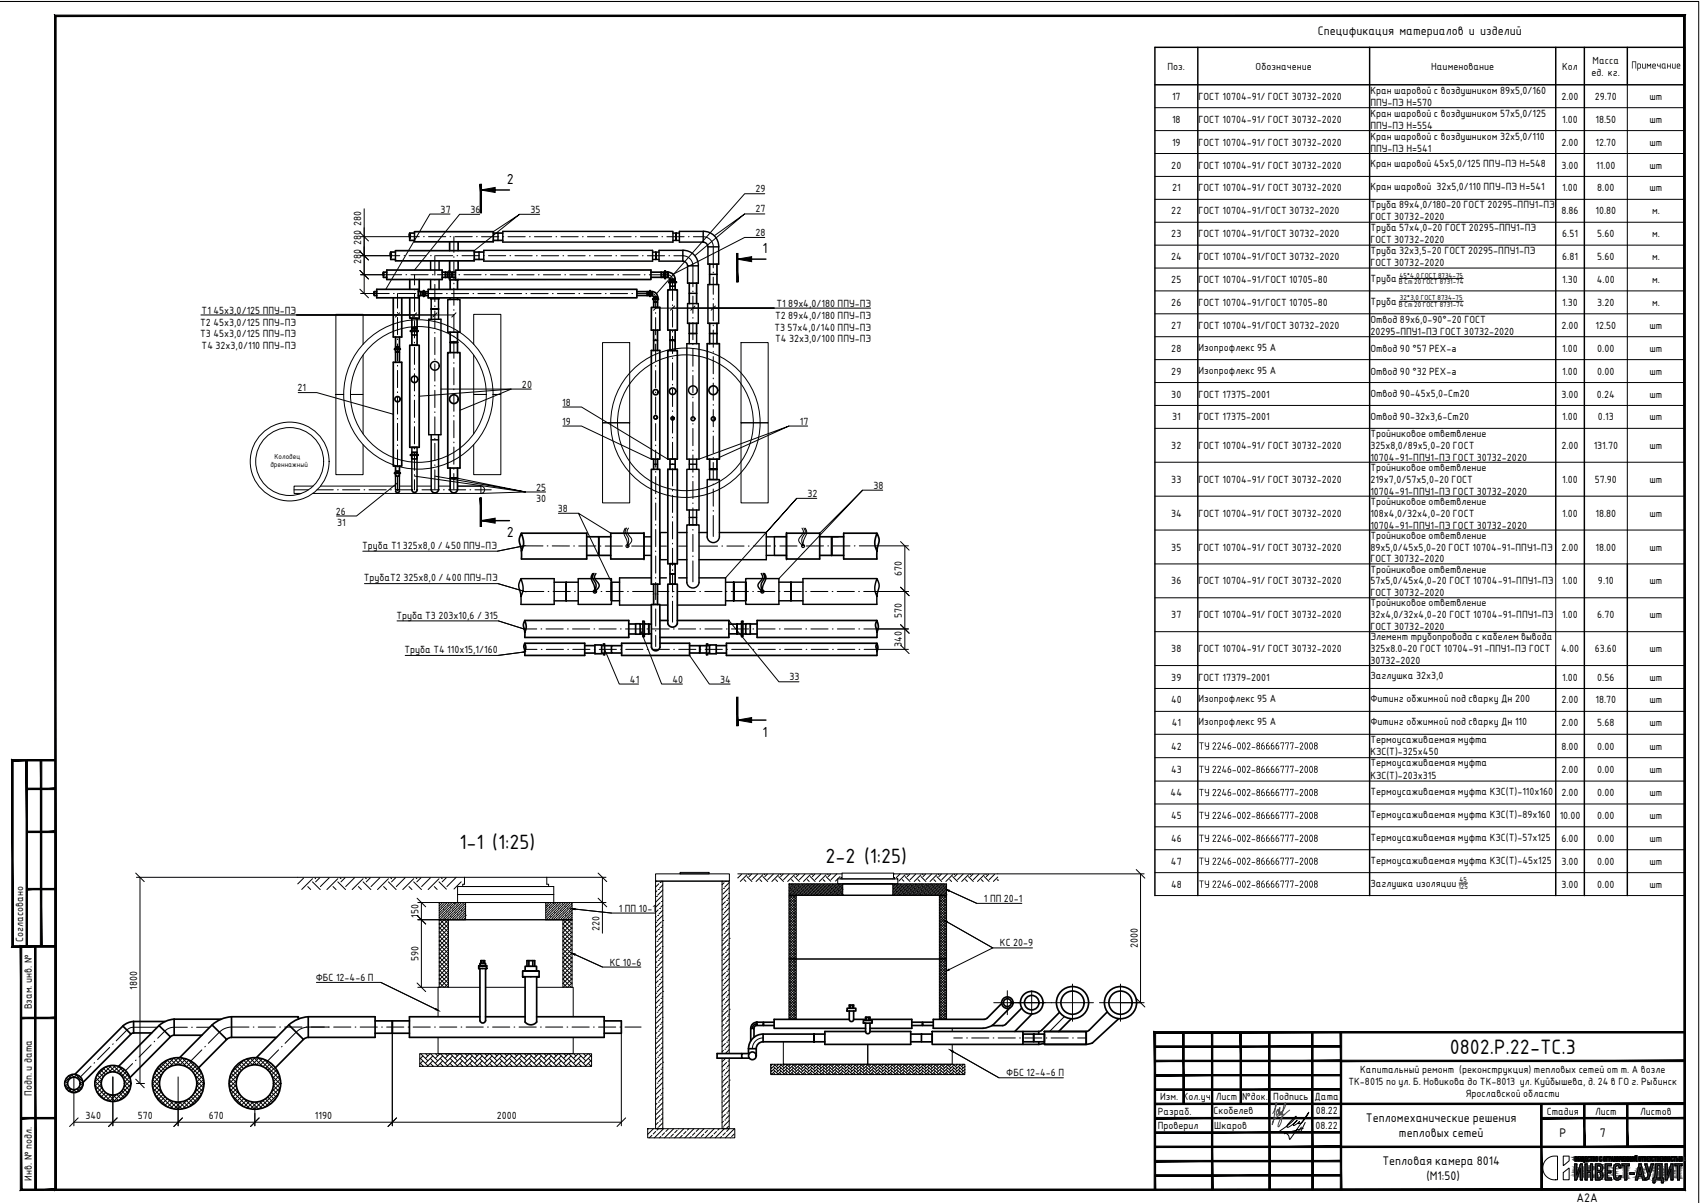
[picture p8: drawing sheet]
<svg xmlns="http://www.w3.org/2000/svg" width="594mm" height="420mm" viewBox="0 0 594 420" stroke-linecap="round" stroke-linejoin="round" font-family="sans-serif">
<defs><g id="words">
<g font-size="7.8">
<text x="160.4" y="296.7">1-1 (1:25)</text>
<text x="288.3" y="301.6">2-2 (1:25)</text>
</g>
<text font-size="7" x="506.3" y="368">0802.Р.22-ТС.3</text>
<g font-size="4.9">
<text x="177.1" y="64.1">2</text>
<text x="266.3" y="88.3">1</text>
<text x="177.1" y="187.6">2</text>
<text x="266.3" y="257.2">1</text>
</g>
<text font-size="4.7" x="460.2" y="12.1">Спецификация материалов и изделий</text>
<g font-size="4.2">
<text x="477" y="392">Тепломеханические решения</text>
<text x="488.6" y="397">тепловых сетей</text>
<text x="544.6" y="397">Р</text>
<text x="558.7" y="396.9">7</text>
<text x="482.8" y="406.7">Тепловая камера 8014</text>
<text x="498.2" y="412">(М1:50)</text>
<text x="550.6" y="419.8">А2А</text>
</g>
<g font-size="3.9">
<text x="556.2" y="22.2">Масса</text>
<text x="569.7" y="23.9">Примечание</text>
<text x="407.8" y="24.3">Поз.</text>
<text x="438.5" y="24.3">Обозначение</text>
<text x="499.9" y="24.3">Наименование</text>
<text x="545.6" y="24.3">Кол</text>
<text x="555.8" y="26.4">ед. кг.</text>
</g>
<g font-size="3.5">
<text x="409.3" y="34.9">17</text>
<text x="418.6" y="34.9">ГОСТ 10704-91/ ГОСТ 30732-2020</text>
<text x="478.6" y="32.8">Кран шаровой с воздушником 89х5,0/160</text>
<text x="545.3" y="34.9">2.00</text>
<text x="557" y="34.9">29.70</text>
<text x="576.1" y="34.9">шт</text>
<text x="478.6" y="36.9">ППУ-ПЭ Н=570</text>
<text x="478.6" y="40.8">Кран шаровой с воздушником 57х5,0/125</text>
<text x="409.3" y="42.9">18</text>
<text x="418.6" y="42.9">ГОСТ 10704-91/ ГОСТ 30732-2020</text>
<text x="478.6" y="44.9">ППУ-ПЭ Н=554</text>
<text x="545.6" y="42.9">1.00</text>
<text x="557.2" y="42.9">18.50</text>
<text x="576.1" y="42.9">шт</text>
<text x="409.3" y="50.9">19</text>
<text x="418.6" y="50.9">ГОСТ 10704-91/ ГОСТ 30732-2020</text>
<text x="478.6" y="48.8">Кран шаровой с воздушником 32х5,0/110</text>
<text x="478.6" y="52.9">ППУ-ПЭ Н=541</text>
<text x="545.3" y="50.9">2.00</text>
<text x="557.2" y="50.9">12.70</text>
<text x="576.1" y="50.9">шт</text>
<text x="409.1" y="58.9">20</text>
<text x="418.6" y="58.9">ГОСТ 10704-91/ ГОСТ 30732-2020</text>
<text x="478.6" y="58.5">Кран шаровой 45х5,0/125 ППУ-ПЭ Н=548</text>
<text x="545.3" y="58.9">3.00</text>
<text x="557.5" y="58.9">11.00</text>
<text x="576.1" y="58.9">шт</text>
<text x="263.8" y="67.2">29</text>
<text x="409.3" y="66.9">21</text>
<text x="418.6" y="66.9">ГОСТ 10704-91/ ГОСТ 30732-2020</text>
<text x="478.6" y="66.5">Кран шаровой 32х5,0/110 ППУ-ПЭ Н=541</text>
<text x="545.6" y="66.9">1.00</text>
<text x="557.8" y="66.9">8.00</text>
<text x="576.1" y="66.9">шт</text>
<text x="153.9" y="74.3">37</text>
<text x="164.3" y="74.3">36</text>
<text x="185.3" y="74.3">35</text>
<text x="263.8" y="74.2">27</text>
<text x="409.1" y="74.9">22</text>
<text x="418.6" y="74.9">ГОСТ 10704-91/ГОСТ 30732-2020</text>
<text x="478.6" y="72.8">Труба 89х4,0/180-20 ГОСТ 20295-ППУ1-ПЭ</text>
<text x="478.6" y="76.9">ГОСТ 30732-2020</text>
<text x="545.3" y="74.9">8.86</text>
<text x="557.2" y="74.9">10.80</text>
<text x="577" y="74.9">м.</text>
<text x="126.2" y="78.9" transform="rotate(-90 126.2 78.9)">280</text>
<text x="263.8" y="82.4">28</text>
<text x="409.1" y="82.9">23</text>
<text x="418.6" y="82.9">ГОСТ 10704-91/ГОСТ 30732-2020</text>
<text x="478.6" y="80.8">Труба 57х4,0-20 ГОСТ 20295-ППУ1-ПЭ</text>
<text x="545.6" y="82.9">6.51</text>
<text x="557.8" y="82.9">5.60</text>
<text x="577" y="82.9">м.</text>
<text x="126.2" y="85.6" transform="rotate(-90 126.2 85.6)">280</text>
<text x="478.6" y="84.9">ГОСТ 30732-2020</text>
<text x="478.6" y="88.8">Труба 32х3,5-20 ГОСТ 20295-ППУ1-ПЭ</text>
<text x="126.2" y="92.2" transform="rotate(-90 126.2 92.2)">280</text>
<text x="409" y="90.9">24</text>
<text x="418.6" y="90.9">ГОСТ 10704-91/ГОСТ 30732-2020</text>
<text x="478.6" y="92.9">ГОСТ 30732-2020</text>
<text x="545.6" y="90.9">6.81</text>
<text x="557.8" y="90.9">5.60</text>
<text x="577" y="90.9">м.</text>
<text x="409.1" y="98.9">25</text>
<text x="418.6" y="98.9">ГОСТ 10704-91/ГОСТ 10705-80</text>
<text x="478.6" y="98.5">Труба</text>
<text x="545.6" y="98.9">1.30</text>
<text x="557.7" y="98.9">4.00</text>
<text x="577" y="98.9">м.</text>
<text x="271.2" y="107.1">Т1 89х4,0/180 ППУ-ПЭ</text>
<text x="409.1" y="106.9">26</text>
<text x="418.6" y="106.9">ГОСТ 10704-91/ГОСТ 10705-80</text>
<text x="478.6" y="106.5">Труба</text>
<text x="545.6" y="106.9">1.30</text>
<text x="557.8" y="106.9">3.20</text>
<text x="577" y="106.9">м.</text>
<text x="69.9" y="113.7">Т2 45х3,0/125 ППУ-ПЭ</text>
<text x="70.4" y="109.5">Т1 45х3,0/125 ППУ-ПЭ</text>
<text x="270.7" y="111.3">Т2 89х4,0/180 ППУ-ПЭ</text>
<text x="478.6" y="112.8">Отвод 89х6,0-90°-20 ГОСТ</text>
<text x="69.9" y="117.9">Т3 45х3,0/125 ППУ-ПЭ</text>
<text x="270.5" y="115.4">Т3 57х4,0/140 ППУ-ПЭ</text>
<text x="270.7" y="119.6">Т4 32х3,0/100 ППУ-ПЭ</text>
<text x="409.1" y="114.9">27</text>
<text x="418.6" y="114.9">ГОСТ 10704-91/ГОСТ 30732-2020</text>
<text x="478.6" y="116.9">20295-ППУ1-ПЭ ГОСТ 30732-2020</text>
<text x="545.3" y="114.9">2.00</text>
<text x="557.2" y="114.9">12.50</text>
<text x="576.1" y="114.9">шт</text>
<text x="70.4" y="122">Т4 32х3,0/110 ППУ-ПЭ</text>
<text x="409.1" y="122.9">28</text>
<text x="418.6" y="122.5">Изопрофлекс 95 А</text>
<text x="478.6" y="122.9">Отвод 90 °57 PEX-a</text>
<text x="545.6" y="122.9">1.00</text>
<text x="557.8" y="122.9">0.00</text>
<text x="576.1" y="122.9">шт</text>
<text x="409.1" y="130.9">29</text>
<text x="418.6" y="130.5">Изопрофлекс 95 А</text>
<text x="478.6" y="130.9">Отвод 90 °32 PEX-a</text>
<text x="545.6" y="130.9">1.00</text>
<text x="557.8" y="130.9">0.00</text>
<text x="576.1" y="130.9">шт</text>
<text x="103.9" y="136.6">21</text>
<text x="182.3" y="135.4">20</text>
<text x="196.3" y="141.7">18</text>
<text x="409.1" y="138.9">30</text>
<text x="418.6" y="138.9">ГОСТ 17375-2001</text>
<text x="478.6" y="138.6">Отвод 90-45х5,0-Ст20</text>
<text x="545.3" y="138.9">3.00</text>
<text x="557.7" y="138.9">0.24</text>
<text x="576.1" y="138.9">шт</text>
<text x="196.3" y="148.3">19</text>
<text x="279.3" y="148.3">17</text>
<text x="409.3" y="146.9">31</text>
<text x="418.6" y="146.9">ГОСТ 17375-2001</text>
<text x="478.6" y="146.6">Отвод 90-32х3,6-Ст20</text>
<text x="545.6" y="146.9">1.00</text>
<text x="558.1" y="146.9">0.13</text>
<text x="576.1" y="146.9">шт</text>
<text x="478.6" y="152.6">Тройниковое ответвление</text>
<text x="409.1" y="156.8">32</text>
<text x="418.6" y="156.8">ГОСТ 10704-91/ ГОСТ 30732-2020</text>
<text x="478.6" y="156.8">325х8,0/89х5,0-20 ГОСТ</text>
<text x="478.6" y="161">10704-91-ППУ1-ПЭ ГОСТ 30732-2020</text>
<text x="545.3" y="156.8">2.00</text>
<text x="556.6" y="156.8">131.70</text>
<text x="576.1" y="156.8">шт</text>
<text x="478.6" y="164.4">Тройниковое ответвление</text>
<text x="187.3" y="171.3">25</text>
<text x="282" y="173.5">32</text>
<text x="305" y="170.7">38</text>
<text x="409.1" y="168.6">33</text>
<text x="418.6" y="168.6">ГОСТ 10704-91/ ГОСТ 30732-2020</text>
<text x="478.6" y="168.6">219х7,0/57х5,0-20 ГОСТ</text>
<text x="478.6" y="172.8">10704-91-ППУ1-ПЭ ГОСТ 30732-2020</text>
<text x="545.6" y="168.6">1.00</text>
<text x="557" y="168.6">57.90</text>
<text x="576.1" y="168.6">шт</text>
<text x="117.3" y="179.7">26</text>
<text x="187.3" y="175.5">30</text>
<text x="194.8" y="178.8">38</text>
<text x="478.6" y="176.3">Тройниковое ответвление</text>
<text x="117.8" y="183.9">31</text>
<text x="409" y="180.4">34</text>
<text x="418.6" y="180.4">ГОСТ 10704-91/ ГОСТ 30732-2020</text>
<text x="478.6" y="180.4">108х4,0/32х4,0-20 ГОСТ</text>
<text x="478.6" y="184.6">10704-91-ППУ1-ПЭ ГОСТ 30732-2020</text>
<text x="545.6" y="180.4">1.00</text>
<text x="557.2" y="180.4">18.80</text>
<text x="576.1" y="180.4">шт</text>
<text x="126.5" y="191.7">Труба Т1 325х8,0 / 450 ППУ-ПЭ</text>
<text x="478.6" y="188.1">Тройниковое ответвление</text>
<text x="409.1" y="192.3">35</text>
<text x="418.6" y="192.3">ГОСТ 10704-91/ ГОСТ 30732-2020</text>
<text x="478.6" y="192.3">89х5,0/45х5,0-20 ГОСТ 10704-91-ППУ1-ПЭ</text>
<text x="478.6" y="196.4">ГОСТ 30732-2020</text>
<text x="545.3" y="192.3">2.00</text>
<text x="557.2" y="192.3">18.00</text>
<text x="576.1" y="192.3">шт</text>
<text x="127" y="203.1">ТрубаТ2 325х8,0 / 400 ППУ-ПЭ</text>
<text x="315" y="201.2" transform="rotate(-90 315 201.2)">670</text>
<text x="478.6" y="200">Тройниковое ответвление</text>
<text x="409.1" y="204.1">36</text>
<text x="418.6" y="204.1">ГОСТ 10704-91/ ГОСТ 30732-2020</text>
<text x="478.6" y="204.1">57х5,0/45х4,0-20 ГОСТ 10704-91-ППУ1-ПЭ</text>
<text x="478.6" y="208.3">ГОСТ 30732-2020</text>
<text x="545.6" y="204.1">1.00</text>
<text x="558.1" y="204.1">9.10</text>
<text x="576.1" y="204.1">шт</text>
<text x="315" y="215.8" transform="rotate(-90 315 215.8)">570</text>
<text x="409.1" y="215.9">37</text>
<text x="418.6" y="215.9">ГОСТ 10704-91/ ГОСТ 30732-2020</text>
<text x="478.6" y="211.8">Тройниковое ответвление</text>
<text x="478.6" y="215.9">32х4,0/32х4,0-20 ГОСТ 10704-91-ППУ1-ПЭ</text>
<text x="545.6" y="215.9">1.00</text>
<text x="557.8" y="215.9">6.70</text>
<text x="576.1" y="215.9">шт</text>
<text x="138.4" y="216.1">Труба Т3 203х10,6 / 315</text>
<text x="478.6" y="220.1">ГОСТ 30732-2020</text>
<text x="315" y="226" transform="rotate(-90 315 226)">340</text>
<text x="409.1" y="227.8">38</text>
<text x="418.6" y="227.8">ГОСТ 10704-91/ ГОСТ 30732-2020</text>
<text x="478.6" y="223.6">Элемент трубопровода с кабелем вывода</text>
<text x="478.6" y="227.8">325х8.0-20 ГОСТ 10704-91 -ППУ1-ПЭ ГОСТ</text>
<text x="545.2" y="227.8">4.00</text>
<text x="557" y="227.8">63.60</text>
<text x="576.1" y="227.8">шт</text>
<text x="141.3" y="228.2">Труба Т4 110х15,1/160</text>
<text x="478.6" y="231.9">30732-2020</text>
<text x="220" y="238.4">41</text>
<text x="234.8" y="238.4">40</text>
<text x="251.5" y="238.4">34</text>
<text x="275.8" y="237.6">33</text>
<text x="409.1" y="237.7">39</text>
<text x="418.6" y="237.7">ГОСТ 17379-2001</text>
<text x="478.6" y="237.3">Заглушка 32х3,0</text>
<text x="545.6" y="237.7">1.00</text>
<text x="557.8" y="237.7">0.56</text>
<text x="576.1" y="237.7">шт</text>
<text x="409" y="245.7">40</text>
<text x="418.6" y="245.3">Изопрофлекс 95 А</text>
<text x="478.6" y="245.3">Фитинг обжимной под сварку Дн 200</text>
<text x="545.3" y="245.7">2.00</text>
<text x="557.2" y="245.7">18.70</text>
<text x="576.1" y="245.7">шт</text>
<text x="409.2" y="253.7">41</text>
<text x="418.6" y="253.3">Изопрофлекс 95 А</text>
<text x="478.6" y="253.3">Фитинг обжимной под сварку Дн 110</text>
<text x="545.3" y="253.7">2.00</text>
<text x="557.8" y="253.7">5.68</text>
<text x="576.1" y="253.7">шт</text>
<text x="409" y="261.8">42</text>
<text x="418.6" y="261.8">ТУ 2246-002-86666777-2008</text>
<text x="478.6" y="259.5">Термоусаживаемая муфта</text>
<text x="478.6" y="263.9">КЗС(Т)-325х450</text>
<text x="545.3" y="261.8">8.00</text>
<text x="557.8" y="261.8">0.00</text>
<text x="576.1" y="261.8">шт</text>
<text x="409" y="270">43</text>
<text x="418.6" y="270">ТУ 2246-002-86666777-2008</text>
<text x="478.6" y="267.6">Термоусаживаемая муфта</text>
<text x="545.3" y="270">2.00</text>
<text x="557.8" y="270">0.00</text>
<text x="576.1" y="270">шт</text>
<text x="478.6" y="272">КЗС(Т)-203х315</text>
<text x="408.9" y="278">44</text>
<text x="418.6" y="278">ТУ 2246-002-86666777-2008</text>
<text x="478.6" y="277.8">Термоусаживаемая муфта КЗС(Т)-110х160</text>
<text x="545.3" y="278">2.00</text>
<text x="557.8" y="278">0.00</text>
<text x="576.1" y="278">шт</text>
<text x="409" y="286">45</text>
<text x="418.6" y="286">ТУ 2246-002-86666777-2008</text>
<text x="478.6" y="285.8">Термоусаживаемая муфта КЗС(Т)-89х160</text>
<text x="544.7" y="286">10.00</text>
<text x="557.8" y="286">0.00</text>
<text x="576.1" y="286">шт</text>
<text x="478.6" y="293.8">Термоусаживаемая муфта КЗС(Т)-57х125</text>
<text x="409" y="294">46</text>
<text x="418.6" y="294">ТУ 2246-002-86666777-2008</text>
<text x="545.3" y="294">6.00</text>
<text x="557.8" y="294">0.00</text>
<text x="576.1" y="294">шт</text>
<text x="409" y="302">47</text>
<text x="418.6" y="302">ТУ 2246-002-86666777-2008</text>
<text x="478.6" y="301.8">Термоусаживаемая муфта КЗС(Т)-45х125</text>
<text x="545.3" y="302">3.00</text>
<text x="557.8" y="302">0.00</text>
<text x="576.1" y="302">шт</text>
<text x="409" y="310">48</text>
<text x="418.6" y="310">ТУ 2246-002-86666777-2008</text>
<text x="478.6" y="309.7">Заглушка изоляции</text>
<text x="545.3" y="310">3.00</text>
<text x="557.8" y="310">0.00</text>
<text x="576.1" y="310">шт</text>
<text x="343.7" y="315">1 ПП 20-1</text>
<text x="146.2" y="320.6" transform="rotate(-90 146.2 320.6)">150</text>
<text x="216.1" y="318.4">1 ПП 10-1</text>
<text x="8.1" y="329" transform="rotate(-90 8.1 329)">Согласовано</text>
<text x="209.4" y="325.2" transform="rotate(-90 209.4 325.2)">220</text>
<text x="146.2" y="335.6" transform="rotate(-90 146.2 335.6)">590</text>
<text x="349.2" y="330.6">КС 20-9</text>
<text x="397.3" y="331.2" transform="rotate(-90 397.3 331.2)">2000</text>
<text x="213" y="337.2">КС 10-6</text>
<text x="47.9" y="345.7" transform="rotate(-90 47.9 345.7)">1800</text>
<text x="110.3" y="342.6">ФБС 12-4-6 П</text>
<text x="11.1" y="352.6" transform="rotate(-90 11.1 352.6)">Взам. инв. №</text>
<text x="351.4" y="375.9">ФБС 12-4-6 П</text>
<text x="475.1" y="374.9">Капитальный ремонт (реконструкция) тепловых сетей от т. А возле</text>
<text x="11.1" y="382.8" transform="rotate(-90 11.1 382.8)">Подп. и дата</text>
<text x="471" y="379">ТК-8015 по ул. Б. Новикова до ТК-8013 ул. Куйбышева, д. 24 в ГО г. Рыбинск</text>
<text x="511.9" y="383.2">Ярославской области</text>
<text x="404.3" y="389.3">Разраб.</text>
<text x="405.2" y="384.3">Изм. Кол.уч.</text>
<text x="423.8" y="389">Скобелев</text>
<text x="424.6" y="384.3">Лист</text>
<text x="433.9" y="384.3">№док.</text>
<text x="444.7" y="384.3">Подпись</text>
<text x="459.1" y="384.3">Дата</text>
<text x="459.5" y="389.2">08.22</text>
<text x="540.2" y="389.3">Стадия</text>
<text x="557.1" y="389.3">Лист</text>
<text x="572.9" y="389.3">Листов</text>
<text x="29.8" y="390.9">340</text>
<text x="48.2" y="390.9">570</text>
<text x="73" y="390.9">670</text>
<text x="110" y="390.9">1190</text>
<text x="173.5" y="390.9">2000</text>
<text x="404.3" y="394.3">Проверил</text>
<text x="424.1" y="394.3">Шкаров</text>
<text x="459.5" y="394.3">08.22</text>
<text x="11.1" y="412.4" transform="rotate(-90 11.1 412.4)">Инв. № подл.</text>
</g>
<g font-size="2.8">
<text x="95.9" y="160.4">Колодец</text>
<text x="94.4" y="163.2">дреннажный</text>
</g>
<g font-size="2.4">
<text x="488.5" y="99.3">В Ст 20 ГОСТ 8731-74</text>
<text x="488.7" y="96.9">45*4,0 ГОСТ 8734-75</text>
<text x="488.5" y="107.3">В Ст 20 ГОСТ 8731-74</text>
<text x="488.9" y="104.9">32*3,0 ГОСТ 8734-75</text>
<text x="509.4" y="310.5">125</text>
<text x="509.7" y="308.1">45</text>
</g>
</g></defs>
<!-- layer: 0 -->
<g fill="#000">
<path d="M583.9 22.2h.3l.1 1.5h.6v-1.4l.3-.1-.1 1.7-1.1-.2zM450.6 259.3l1.2 .1-.6 2.4 .3-2.3h-.7l-.1 .3zM454.1 259.4l.6-.1 .4 .4v.5l-.8 1.3h.8v.3l-1.2-.1 1-1.7-.3-.5-.6 .4zM450.6 267.5l1.2 .1-.5 2.3-.2-.1 .4-2.1h-.7l-.1 .3zM450.6 275.6l1.2 .1-.6 2.3-.1-.1 .4-2.1h-.7l-.2 .2zM452.2 260.9l1.3 .2-1.2 .1zM452.2 269.1l1.3 .1-1.2 .1zM452.2 277.2l1.3 .1-1.2 .1zM454.1 267.7l.6-.2 .4 .4v.5l-.8 1.3h.8v.2h-1.2l1-1.7-.3-.5-.6 .4zM454 275.8l.5-.3 .6 .4v.6l-.8 1.3h.8v.2h-1.2l1-1.7-.3-.5-.7 .3zM450.6 283.6h1.2l-.6 2.4-.1-.1 .4-2.1h-.7l-.2 .2zM450.6 291.6h1.2l-.6 2.4-.1-.1 .4-2.1h-.7l-.2 .2z"/>
<path d="M450.6 299.6h1.2l-.6 2.4-.1-.1 .4-2.1h-.7l-.2 .2zM452.2 285.2l1.3 .1-1.2 .1zM452.2 293.2l1.3 .1-1.2 .1zM454 283.8l.6-.3 .5 .3v.7l-.8 1.3h.8v.2h-1.2l1-1.7-.3-.5-.7 .3zM454 291.8l.6-.3 .5 .3v.7l-.8 1.3h.8v.2h-1.2l1-1.7-.3-.5-.7 .3zM454 299.8l.6-.3 .5 .3v.7l-.8 1.3h.8v.2h-1.2l1-1.7-.3-.5-.7 .3zM450.6 307.6h1.2l-.6 2.4-.1-.1 .4-2.1h-.7l-.2 .2zM452.2 301.2l1.3 .1-1.2 .1zM452.2 309.2l1.3 .1-1.2 .1zM454 307.8l.6-.3 .5 .3v.7l-.8 1.3h.8v.2h-1.2l1-1.7-.3-.5-.7 .3z"/>
<path d="M586 22.5l-.1 .4h.7l-.1-.4zM585.7 22.4l.5-.2 .5 .2 .1 .8h-.9v.3l.9 .2v.2l-1.1-.2z"/>
<path d="M456.1 259.6l-.3 1.1 .4 .8 .4-1.1-.2-.7zM455.9 259.4h.6l.3 .8-.1 1.1-.4 .5-.5-.2-.2-.7z"/>
<path d="M456.1 267.7l-.3 1.2 .4 .8 .4-1.1-.2-.8zM455.9 267.6l.6-.1 .3 .7-.1 1.3-.4 .5-.4-.2-.3-.7z"/>
<path d="M456.1 275.8l-.3 1.2 .4 .8 .4-1.1-.2-.8zM455.8 275.8l.6-.2 .4 .5v1.3l-.4 .6h-.4l-.4-.6z"/>
<path d="M457.8 259.6l-.3 1 .1 .8 .3 .1 .4-1.1-.2-.7zM457.5 259.5l.6-.2 .4 .8-.1 1.1-.5 .6-.4-.2-.2-.6z"/>
<path d="M457.8 267.7l-.3 1.1 .1 .7 .3 .2 .4-1.2-.2-.7zM457.5 267.7l.6-.2 .4 .7-.1 1.2-.5 .6-.4-.2-.2-.5z"/>
<path d="M457.8 275.8l-.3 1.1 .1 .7 .3 .2 .4-1.2-.2-.7zM457.6 275.7l.5-.1 .4 .7-.1 1.2-.5 .5-.4-.2-.2-.5z"/>
<path d="M459.1 261.1a.46 .46 0 0 0 .9 0 .46 .46 0 0 0-.9 0zM459.1 259.5l.6-.2 .5 .4-.3 .7 .3 .8-.5 .6-.4-.1-.3-.3zM459.2 259.9a.38 .38 0 0 0 .7 0 .38 .38 0 0 0-.7 0z"/>
<path d="M459.1 269.2a.46 .46 0 0 0 .9 0 .46 .46 0 0 0-.9 0zM459.1 267.6l.6-.1 .5 .4-.3 .7 .3 .8-.5 .5-.7-.4zM459.2 268.1a.38 .38 0 0 0 .7 0 .38 .38 0 0 0-.7 0z"/>
<path d="M459.1 277.3a.47 .47 0 0 0 .9 0 .47 .47 0 0 0-.9 0zM459.1 275.7l.6-.2 .5 .5-.3 .6 .3 1-.5 .4-.7-.4zM459.2 276.2a.38 .38 0 0 0 .7 0 .38 .38 0 0 0-.7 0z"/>
<path d="M456.1 283.8l-.3 1.2 .4 .8 .4-1.1-.2-.7zM455.9 283.7l.6-.1 .3 .7-.1 1.3-.5 .4-.4-.2-.2-.5z"/>
<path d="M456.1 291.8l-.3 1.2 .4 .8 .4-1.1-.2-.7zM455.9 291.7l.6-.1 .3 .8-.1 1.2-.5 .4-.4-.2-.2-.7z"/>
<path d="M457.8 283.8l-.3 1.1 .4 .9 .4-1.2-.2-.6zM457.5 283.8l.6-.2 .4 .7-.1 1.2-.5 .5-.4-.2-.2-.5z"/>
<path d="M457.8 291.8l-.3 1.1 .4 .9 .4-1.2-.2-.6zM457.5 291.8l.5-.3 .4 .6 .1 1.2-.5 .7h-.4l-.3-.5z"/>
<path d="M459.1 285.3a.47 .47 0 0 0 .9 0 .47 .47 0 0 0-.9 0zM459.1 283.7l.6-.2 .5 .5-.3 .6 .3 1-.5 .4-.7-.4zM459.2 284.2a.38 .38 0 0 0 .7 0 .38 .38 0 0 0-.7 0z"/>
<path d="M459.1 293.3a.47 .47 0 0 0 .9 0 .47 .47 0 0 0-.9 0zM459.1 291.7l.6-.2 .5 .5-.3 .7 .3 .9-.5 .4-.7-.4zM459.2 292.2a.38 .38 0 0 0 .7 0 .38 .38 0 0 0-.7 0z"/>
<path d="M456.1 299.8l-.3 1.2 .4 .8 .4-1.1-.2-.7zM455.9 299.7h.6l.3 .6v1.2l-.5 .5-.5-.2-.2-.5z"/>
<path d="M456.1 307.8l-.3 1.2 .4 .8 .4-1.1-.2-.7zM455.9 307.7l.6-.1 .3 .7v1.2l-.5 .5-.5-.2-.2-.5z"/>
<path d="M457.8 299.8l-.3 1.1 .4 .9 .4-1.2-.2-.6zM457.6 299.7l.5-.1 .4 .7-.1 1.2-.4 .5-.5-.2-.2-.5z"/>
<path d="M457.7 307.8l-.2 1.1 .4 .9 .4-1.2-.2-.6zM457.6 307.7l.6-.1 .3 .7-.1 1.2-.4 .5-.5-.2-.2-.5z"/>
<path d="M459.1 301.3a.47 .47 0 0 0 .9 0 .47 .47 0 0 0-.9 0zM459.1 299.7l.6-.1 .5 .4-.3 .7 .3 .9-.5 .4-.7-.4zM459.2 300.2a.38 .38 0 0 0 .7 0 .38 .38 0 0 0-.7 0z"/>
<path d="M459.1 309.3a.47 .47 0 0 0 .9 0 .47 .47 0 0 0-.9 0zM459.1 307.7l.5-.2 .6 .5-.3 .7 .3 .9-.5 .4-.7-.4zM459.2 308.2a.38 .38 0 0 0 .7 0 .38 .38 0 0 0-.7 0z"/>
</g>
<g fill="none" stroke="#000" stroke-width=".35">
<path d="M403.4 37.6h184.9M568.3 29.6v167.4M403.4 45.6h184.9M403.4 53.6h184.9M127.2 79.5v16.4M127.2 72.9v16.4M157.2 74.8h-7l-15.4 26.2M167.5 74.8h-7l-15.7 19.5M181.5 74.8h7M260.1 74.7h7M267.1 67.7h-7l-30.8 34.9M403.4 61.6h184.9"/>
<path d="M403.4 69.6h184.9M403.4 77.6h184.9M125.7 94.4l3 3.1M125.7 87.8l3 3M125.7 81.2l3 3M125.9 95.9h8.1M125.9 89.3h10.5M125.9 82.7h17.1M127.2 86.2v16.3M172.3 80.9l9.2-6.1-15.9 12.7M249.4 82.4l10.7-7.7-17.4 14.6M267.1 82.9h-7l-25 12.9"/>
<path d="M403.4 85.6h184.9M403.4 93.6h184.9M488.7 97.2h22.3M70.2 110h68.6M103.6 110h54.9M125.7 101l3 3M125.9 102.5h4.7M139.6 109.3l-1.5 1.4M145.5 109.3l-1.5 1.4M152.6 109.3l-1.5 1.4M159.3 109.3l-1.5 1.4M210.4 119.7h9.5v28h-9.5z"/>
<path d="M229 107.6h75.1M229.7 106.9l-1.4 1.5M234.9 107.6h35.5M235.6 106.9l-1.5 1.5M242.7 106.9l-1.4 1.5M247.8 116.5h2.6M249.9 106.9l-1.5 1.5M258.8 119.7h9.5v28h-9.5zM403.4 101.6h184.9M403.4 109.6h184.9M403.4 117.6h184.9M488.7 105.2h22.3"/>
<path d="M104.1 137.1h6.5l26.8 7.6M126.8 124v13.8h-4.4h4.4v13.8M126.8 120.2v-10.4h-9.5v28h2.7h-2.7v28h9.5v-10.5M154 135.9h24.6l-17.9 7.4M165.4 124v13.8h4.4M165.4 120.2v-10.4h9.5v28h-2.7M169.8 137.8h-4.4v13.8M172.2 137.8h2.7v28h-9.5v-10.5M185.5 135.9h-6.9l-32.2 2.5M403.4 125.6h184.9M403.4 133.6h184.9M196.6 148.8h6.5l24.4 11.6"/>
<path d="M196.6 142.2h6.5l30.1 18.2M210.4 147.7h9.5v27.9h-9.5zM251.2 159.7l24.3-10.9-31.4 11.6M258.8 147.7h9.5v27.9h-9.5zM275.5 148.8h6.6M403.4 141.6h184.9M403.4 149.6h184.9M109.3 169.8h-6.6v2.5h2.5M111.9 169.8h26.3M138.8 168.7l-14.3 11.5h-7M139.5 169.8h4.3M144.8 166.3l38.8 5.5-15.6 .5a1.28 1.28 0 0 0 1.2-1.2 1.28 1.28 0 0 0-1.2-1.3h-8.2h8.2v2.5h-58.8"/>
<path d="M145.7 169.8h4.9M151.9 166.3l31.7 5.5-23.8-4.8M153.2 169.8h4M183.6 171.8h7M195 179.3h7M278.3 174.1h7M301.3 171.2h7M403.4 161.4h184.9M403.4 173.3h184.9M126.7 192.5h47l9.1-1.8-9.1 1.8M213.3 186.2l-11.3-6.9 11.6 24M218.8 184.4a1.7 1.7 0 0 0-.1 2.3 3.5 3.5 0 0 1 .4 4 7.6 7.6 0 0 0-1.2-4.3v-.8l.5-1.1"/>
<path d="M219.5 184.4a1.65 1.65 0 0 0 .1 2.5l.6 .8a1.69 1.69 0 0 1-.7 2.7l-.4 .3M230.4 187.5h.2M230.4 194h.2M230.6 186v9.5M267.6 186l10.7-11.9-24.9 27.7M280.1 184.4a1.69 1.69 0 0 1-.1 2.5l-.7 .8a1.68 1.68 0 0 0 .8 2.7l.4 .3M280.8 184.4a1.73 1.73 0 0 1 .1 2.3 3.4 3.4 0 0 0-.4 4 11 11 0 0 1 1.2-4.7l-.5-1.5M286.3 186.2l15-15-29.3 30.9M306.6 190.6h10.7M314.5 189.1l3 3.1M316 190.6v36.2M403.4 185.1h184.9"/>
<path d="M403.4 197h184.9M543.3 197v35.5M127.3 203.8h46.6l8.9 2.7-8.9-2.7M138.7 216.9h35.4l8.8 2.7-8.8-2.7M223.6 219.7l7.5 19.2h7.2M254.6 216.7l17.4 21.4h7M305.6 206.6h11.7M306.1 219.7h11.2M314.5 205.1l3 3M314.5 218.2l3 3M403.4 208.8h184.9M141.5 228.9h32.4l8.9-1.1-8.9 1.1"/>
<path d="M211.2 226.8l5.1 12.1h6.7M240.8 228.9l6.9 10h7.3M306.1 226.8h11.2M314.5 225.3l3 3M403.4 220.6h184.9M403.4 232.5h184.9M403.4 240.5h184.9M403.4 248.5h184.9M403.4 256.5h184.9M403.4 264.6h184.9M403.4 272.8h184.9M403.4 280.8h184.9"/>
<path d="M403.4 288.8h184.9M403.4 296.8h184.9M47.4 304.9l3 3M47.6 306.4h164M48.9 306.4v72M104 308.7h.1M106 306.7l-1.9 1.9M107.5 309.6l1 1.1M109.1 308l2.7 2.7M109.1 306.9l-3.7 3.7M110 306.7l.2 .2M111.7 306.6l-1.5 1.4"/>
<path d="M115 306.6l-3.1 3M116.3 309.6l1.1 1.1M118 306.9l-3.8 3.8M118 308l2.7 2.7M118.7 306.6l.4 .3M120.5 306.6l-1.4 1.4M123.8 306.6l-3.1 3M125.2 309.6l1 1.1M126.8 306.9l-3.8 3.8M126.8 308l2.7 2.7M127.6 306.6l.3 .3M129.3 306.6l-1.4 1.4"/>
<path d="M132.7 306.6l-3.1 3M134 309.6l1 1.1M135.7 306.9l-3.9 3.8M135.7 308l2.6 2.7M136.4 306.6l.4 .3M138.2 306.6l-1.4 1.4M141.5 306.6l-3.1 3M142.8 309.6l1.1 1.1M144.5 306.9l-3.8 3.8M144.5 308l2.7 2.7M145.3 306.6l.3 .3M145.7 319.7l3 3"/>
<path d="M145.7 313.7l3 3M145.9 315.2h7.5M147 306.6l-1.4 1.4M147.2 315.2v29.6M150.3 306.6l-3 3M151.7 309.6l1 1M153.3 306.9l-3.8 3.8M153.3 308l.8 .8M153.6 317l-.2 .2M153.8 315.2l-.4 .4M153.8 316.8h.1M154.1 319.9h.1"/>
<path d="M154.1 306.6l.3 .3M154.2 308.8l1.7 1.8M154.5 317.8l-1.1 1.1M154.6 315.2l-1.2 1.2M154.7 317.6h.1M155.1 315.6l-1 1M155.3 315.3h.1M155.3 318.6l-1 1.1M155.5 318.4h.1M155.9 306.6l-1.5 1.4M155.9 316.4l-1 1M156.1 316.2h.1"/>
<path d="M156.1 319.5l-1 1M156.2 315.2l-2.8 2.9M156.3 319.3h.1M156.7 317.2l-1 1M157 317h.1M157.1 315.2l-.8 .8M157.6 318l-1.1 1M157.8 317.8h.1M157.9 315.2l-4.5 4.5M158.2 315.7l-1.1 1.1M158.4 315.6h.1M158.4 318.9l-1 1"/>
<path d="M158.6 318.6h.1M158.7 315.2l-.1 .1M159 316.6l-1 1M159.2 316.4h.1M159.2 319.7l-1 1M159.3 306.4l-3.2 3.2M159.4 319.5h.1M159.5 315.2l-6 6M159.8 309.6h33.6v2.8h-33.6zM159.8 312.4h33.6v2.8h-33.6zM159.8 317.4l-1 1M160 317.2h.1"/>
<path d="M160.4 315.2l-1 1M160.7 318.2l-1.1 1.1M160.9 318h.1M161.1 308l-2.5 2.5M161.2 315.2l-7.8 7.8M161.3 316l-1 1M161.5 315.7h.1M161.5 319l-1 1.1M161.7 318.9h.1M162 315.2l-.3 .4M162.1 316.8l-1 1M162.2 306.4v2.4h-.6v.8h30v-.8h-.6v-2.4"/>
<path d="M162.3 316.6h.1M162.3 319.9l-1 1M162.5 319.7h.1M162.6 315.2h-9.2v6h46.4h-9.2M162.6 315.2v6h28M162.6 315.5l-5.8 5.7M162.6 317.1l-4.1 4.1M162.6 318.8l-2.5 2.4M162.6 316.3l-.1 .1M162.6 317.9l-.7 .7M162.6 315.2h28M190.6 316.4h.1"/>
<path d="M190.6 315.2h9.2v6h-9.2zM190.8 316.2h.1M190.8 319.5l-.2 .2M190.9 315.2l-.3 .4M191 319.3h.1M191.4 317.2l-.8 .8M191.6 317h.1M191.8 315.2l-.8 .8M192.3 318l-1.1 1M192.5 317.8h.1M192.6 315.2l-2 2M192.9 315.7l-1 1.1"/>
<path d="M193.1 315.6h.1M193.1 318.9l-1 1M193.3 318.6h.1M193.4 315.2l-.1 .1M193.7 316.6l-1 1M193.9 316.4h.1M193.9 319.7l-1 1M194.1 319.5h.1M194.2 315.2l-3.6 3.7M194.5 317.4l-1 1M194.7 317.2h.1M195.1 315.2l-1 1"/>
<path d="M195.4 318.2l-1.1 1.1M195.6 318h.1M195.9 315.2l-5.3 5.3M196 316l-1.1 1M196.2 315.7h.1M196.2 319l-1 1.1M196.4 318.9h.1M196.7 315.2l-.3 .4M196.8 316.8l-1 1M197 316.6h.1M197 319.9l-1 1M197.2 319.7h.1"/>
<path d="M197.5 315.2l-6 6M197.6 317.6l-1 1M197.8 317.4h.1M198.2 315.3l-1 1.1M198.5 318.4l-1.1 1.1M198.7 318.2h.1M199.1 316.2l-1 1M199.2 315.2l-6 6M199.3 316h.1M199.3 319.3l-1.1 1M199.5 319h.1M199.8 316.3l-5 4.9"/>
<path d="M199.8 317.9l-3.3 3.3M199.8 319.6l-1.6 1.6M199.8 315.4l-.3 .3M199.8 317.1l-.9 .9M199.8 318.7l-.1 .2M199.8 315.2h11.8M208.9 304.9l3 3M208.9 313.7l3 3M210.4 306.4v19.5M213.6 318.9l-12.8-1.4 12.8 1.4h15.2M229 307.7h2.5v86.5h-2.5zM229 305.2h25.7v2.5h-25.7z"/>
<path d="M229.2 313.1h.1M229.3 307.7l-.3 .4M229.4 311.1l-.4 .5M229.7 319.7h.1M229.9 310.7h.1M229.9 317.7l-.9 1M230.1 308.7l-1.1 1.1M230.3 317.3h.1M230.5 308.2h.1M230.5 315.3l-1.5 1.6M231 314.9h.1M231 307.7v.1"/>
<path d="M231.2 312.9l-2.2 2.2M231.5 309.1l-1.2 1.1M231.5 310.9l-1.8 1.8M231.5 314.4h-.1M231.5 316.2l-.7 .6M231.5 317.9l-1.4 1.4M231.5 319.7l-2.1 2M231.5 307.7h20.7M237.5 304.7h10.2v.5h-10.2zM252.2 310.7h.1M252.5 319.3h.1M252.7 310.3h.1"/>
<path d="M252.7 317.4l-.5 .4M252.9 308.3l-.7 .7M253.1 316.9h.1M253.3 307.8h.1M253.3 314.9l-1.1 1.2M253.8 314.5h.1M254 312.5l-1.8 1.8M254.4 312h.1M254.4 319.1l-2.2 2.2M254.7 310l-2.2 2.3M254.7 308.3l-1.6 1.5M254.7 313.6l-.5 .4"/>
<path d="M254.7 315.3l-1.1 1.2M254.7 317.1l-1.8 1.8M257.7 305.2h36.4M257.7 306.6h.1M259 305.4l-1.2 1.2M259.9 307.2l.6 .6M260.9 306.2l1.7 1.7M260.9 305.5l-2.3 2.3M261.5 305.4l.1 .1M262.5 305.3l-.9 .9M264.6 305.3l-2 1.9M265.4 307.2l.6 .7"/>
<path d="M266.4 305.5l-2.3 2.4M266.4 306.2l1.7 1.7M266.9 305.3l.2 .2M268 305.3l-.9 .9M270.1 305.3l-1.9 1.9M270.9 307.2l.7 .7M271.9 305.5l-2.3 2.4M271.9 306.2l1.7 1.7M272.4 305.3l.2 .2M273.5 305.3l-.9 .9M275.6 312.7h55v22.2h-55zM275.6 308.7h55v4h-55z"/>
<path d="M275.6 315.3l2.5 2.5M275.6 319.9l2.5 2.5M275.6 319l2.5 2.5M275.6 318.1l2.5 2.5M275.6 317.2l2.5 2.5M275.6 316.2l2.5 2.5M275.6 314.4l2.5 2.5M275.6 313.5l2.5 2.5M275.6 305.3l-1.9 1.9M275.6 310.5h.1M275.8 310.3h.1M275.8 312.7l2.3 2.3"/>
<path d="M275.8 312.4l-.2 .2M275.8 308.7l-.2 .3M275.9 312.3h.1M276 309l-.4 .5M276.2 308.9h.1M276.2 311l-.6 .6M276.3 310.9h.1M276.4 308.7l-.1 .1M276.4 307.2l.7 .7M276.5 309.6l-.6 .6M276.7 309.4h.1M276.7 312.7l1.4 1.4"/>
<path d="M276.7 311.5l-.7 .6M276.8 311.4h.1M276.9 308.7l-1.3 1.3M276.9 312.7l-1.3 1.4M277.1 310.1l-.7 .6M277.2 309.9h.1M277.2 312l-.7 .7M277.3 311.9h.1M277.4 308.7l-.6 .6M277.5 305.5l-2.4 2.4M277.5 306.2l1.7 1.7M277.6 310.6l-.7 .6"/>
<path d="M277.7 310.5h.1M277.7 312.5l.4 .7M277.8 312.4h.1M277.9 312.7l-2.3 2.3M277.9 308.7l-2.3 2.3M278 305.3l.2 .2M278 309.2l-.7 .6M278.1 313.4l-2.5 2.5M278.1 314.3l-2.5 2.5M278.1 315.3l-2.5 2.5M278.1 316.2l-2.5 2.5M278.1 317.1l-2.5 2.5"/>
<path d="M278.1 318.1l-2.5 2.5M278.1 319l-2.5 2.5M278.1 319.9l-2.5 2.5M278.1 312.7v43.3M278.1 309h.1M278.1 311.1l-.6 .7M278.2 311h.1M278.4 308.7l-.2 .2M278.5 309.7l-.7 .6M278.6 309.6h.1M278.6 311.6l-.6 .7M278.7 311.5h.1"/>
<path d="M279 308.7l-3.4 3.4M279 310.2l-.7 .7M279.1 305.3l-.9 .9M279.1 310.1h.1M279.1 312.1l-.5 .6M279.3 312h.1M279.4 308.8l-.7 .6M279.5 310.7l-.6 .7M279.6 310.6h.1M279.6 312.7h.1M279.8 312.5h.1M279.9 309.3l-.6 .6"/>
<path d="M280 308.7l-4.4 4.4M280 309.2h.1M280 311.2l-.6 .7M280.2 311.1h.1M280.4 309.8l-.6 .7M280.5 308.7l-.3 .3M280.5 309.7h.1M280.5 311.8l-.6 .6M280.7 311.6h.1M280.9 310.3l-.6 .7M281 308.7l-4 4M281.1 310.2h.1"/>
<path d="M281.1 312.3l-.5 .4M281.1 305.3l-1.9 1.9M281.2 312.1h.1M281.3 308.9l-.6 .7M281.5 308.8h.1M281.5 310.9l-.7 .6M281.6 310.7h.1M281.7 312.7h.1M281.8 309.4l-.6 .7M282 309.3h.1M282 307.2l.6 .7M282 311.4l-.7 .6"/>
<path d="M282 308.7l-4 4M282.1 311.2h.1M282.3 309.9l-.6 .7M282.5 309.8h.1M282.5 311.9l-.7 .6M282.6 308.7l-.5 .5M282.6 311.8h.1M282.9 310.5l-.7 .6M283 310.3h.1M283 305.5l-2.4 2.4M283 312.4l-.3 .3M283 306.2l1.7 1.7"/>
<path d="M283.1 308.7l-4 4M283.1 312.3h.1M283.3 309l-.7 .7M283.4 308.9h.1M283.4 311l-.7 .6M283.5 305.3l.2 .2M283.5 310.9h.1M283.6 308.7l-.1 .1M283.8 309.6l-.7 .6M283.9 309.4h.1M283.9 311.5l-.6 .6M284 311.4h.1"/>
<path d="M284.1 308.7l-4 4M284.3 310.1l-.7 .6M284.4 309.9h.1M284.4 312l-.6 .7M284.5 311.9h.1M284.6 305.3l-.9 .9M284.6 308.7l-.6 .6M284.8 310.6l-.6 .6M284.9 310.5h.1M284.9 312.5l-.1 .2M285.1 312.4h.1M285.2 308.7l-4 4"/>
<path d="M285.2 309.2l-.7 .6M285.3 309h.1M285.3 311.1l-.6 .7M285.5 311h.1M285.7 308.7l-.2 .2M285.7 309.7l-.6 .6M285.8 309.6h.1M285.8 311.6l-.6 .7M286 311.5h.1M286.2 308.7l-4 4M286.2 310.2l-.6 .7M286.4 310.1h.1"/>
<path d="M286.4 312.1l-.6 .6M286.5 312h.1M286.6 308.8l-.6 .6M286.7 305.3l-2 1.9M286.7 310.7l-.6 .7M286.9 310.6h.1M286.9 312.7h-.1M287 312.5h.1M287.1 309.3l-.6 .6M287.2 308.7l-4 4M287.3 309.2h.1M287.3 311.2l-.7 .7"/>
<path d="M287.4 311.1h.1M287.5 307.2l.2 .3M287.7 309.8l-.7 .7M287.7 308.7l-.3 .3M287.8 307.5l.3 .3M287.8 309.7h.1M287.8 311.8l-.7 .6M287.9 311.6h.1M288.2 310.3l-.7 .7M288.2 308.7l-4 4M288.3 310.2h.1M288.3 312.3l-.4 .4"/>
<path d="M288.4 312.1h.1M288.5 305.5l-2.3 2.4M288.5 306.2l1.6 1.6M288.5 308.9l-.6 .7M288.7 308.8h.1M288.7 310.9l-.7 .6M288.8 310.7h.1M288.9 312.7h.1M289 305.3l.2 .2M289.1 309.4l-.7 .7M289.2 309.3h.1M289.2 311.4l-.7 .6"/>
<path d="M289.3 308.7l-4 4M289.3 311.2h.1M289.6 309.9l-.7 .7M289.7 309.8h.1M289.7 311.9l-.6 .6M289.8 308.7l-.5 .5M289.8 311.8h.1M290.1 310.5l-.6 .6M290.1 305.3l-.9 .9M290.2 310.3h.1M290.2 312.4l-.3 .3M290.3 308.7l-4 4"/>
<path d="M290.4 312.3h.1M290.5 309l-.7 .7M290.6 308.9h.1M290.6 311l-.6 .6M290.7 310.9h.1M290.8 308.7l-.1 .1M291 309.6l-.6 .6M291.1 309.4h.1M291.1 311.5l-.6 .6M291.3 311.4h.1M291.3 308.7l-4 4M291.5 310.1l-.6 .6"/>
<path d="M291.7 309.9h.1M291.7 312l-.7 .7M291.8 311.9h.1M291.9 308.7l-.6 .6M292 310.6l-.6 .6M292.2 310.5h.1M292.2 312.5l-.2 .2M292.3 305.2l-2 2M292.3 312.4h.1M292.4 308.7l-4 4M292.4 309.2l-.6 .6M292.5 309h.1"/>
<path d="M292.5 311.1l-.6 .7M292.6 307h21v1.7h-21zM292.7 311h.1M292.9 308.7l-.2 .2M292.9 309.7l-.6 .6M293.1 309.6h.1M293.1 311.6l-.7 .7M293.2 311.5h.1M293.4 306.2l-1.6 1.5M293.4 308.7l-4 4M293.5 310.2l-.7 .7M293.6 310.1h.1"/>
<path d="M293.6 312.1l-.6 .6M293.7 312h.1M293.8 308.8l-.6 .6M294 310.7l-.7 .7M294.1 310.6h.1M294.1 304.9h18v1.6h.3v.5h-18.7v-.5h.4zM294.1 312.7h-.1M294.2 312.5h.1M294.3 308.7h17.5v4h-17.5zM294.3 311.9l-.8 .8M294.3 308.8l-3.9 3.9M294.3 309.9l-2.8 2.8"/>
<path d="M294.3 310.9l-1.8 1.8M294.3 309.3l-.6 .6M294.3 310.4l-.1 .1M294.3 311.4l-.5 .5M294.3 308.7h17.5M311.9 310.3h.1M311.9 312.4l-.1 .1M312 308.7l-.2 .2M312 312.3h.1M312.1 305.2h87.5M312.2 309l-.4 .4M312.3 308.9h.1"/>
<path d="M312.3 305.2l-.1 .1M312.3 311l-.5 .5M312.4 310.9h.1M312.5 308.7l-.1 .1M312.7 309.6l-.7 .6M312.8 309.4h.1M312.8 311.5l-.6 .6M312.9 311.4h.1M313 308.7l-1.2 1.2M313.2 310.1l-.6 .6M313.3 309.9h.1M313.3 312l-.6 .7"/>
<path d="M313.5 311.9h.1M313.5 308.7l-.6 .6M313.7 310.6l-.6 .6M313.9 310.5h.1M313.9 312.5l-.2 .2M314 312.4h.1M314.1 308.7l-2.3 2.2M314.1 309.2l-.6 .6M314.2 309h.1M314.2 311.1l-.6 .7M314.4 311h.1M314.4 305.2l-1.4 1.3"/>
<path d="M314.6 308.7l-.2 .2M314.6 309.7l-.6 .6M314.7 309.6h.1M314.7 311.6l-.6 .7M314.9 311.5h.1M315.1 308.7l-3.3 3.3M315.1 307.2l.6 .6M315.2 310.2l-.7 .7M315.3 310.1h.1M315.3 312.1l-.6 .6M315.4 312h.1M315.5 308.8l-.6 .6"/>
<path d="M315.7 310.7l-.7 .7M315.8 305.9l-1.9 1.8M315.8 310.6h.1M315.8 312.7h-.1M315.9 312.5h.1M316 309.3l-.6 .6M316.1 308.7l-4 4M316.1 305.5l-.3 .3M316.1 306.2l1.7 1.6M316.2 309.2h.1M316.2 311.2l-.7 .7M316.3 311.1h.1"/>
<path d="M316.6 309.8l-.7 .7M316.6 305.3l.2 .2M316.7 308.7l-.4 .3M316.7 309.7h.1M316.7 311.8l-.7 .6M316.8 311.6h.1M317.1 310.3l-.7 .7M317.2 308.7l-4 4M317.2 310.2h.1M317.2 312.3l-.4 .4M317.3 312.1h.1M317.5 308.9l-.7 .7"/>
<path d="M317.6 308.8h.1M317.6 310.9l-.7 .6M317.7 310.7h.1M317.7 305.3l-.9 .9M317.9 312.7h.1M318 309.4l-.7 .7M318.1 309.3h.1M318.1 311.4l-.6 .6M318.2 308.7l-4 4M318.2 311.2h.1M318.5 309.9l-.6 .7M318.6 309.8h.1"/>
<path d="M318.6 311.9l-.6 .6M318.7 308.7l-.5 .5M318.7 311.8h.1M319 310.5l-.6 .6M319.2 310.3h.1M319.2 312.4l-.4 .3M319.2 308.7l-4 4M319.3 312.3h.1M319.4 309l-.7 .7M319.5 308.9h.1M319.5 311l-.6 .6M319.7 310.9h.1"/>
<path d="M319.7 308.7v.1M319.8 305.3l-1.9 1.9M319.9 309.6l-.6 .6M320 309.4h.1M320 311.5l-.6 .6M320.2 311.4h.1M320.3 308.7l-4 4M320.4 310.1l-.6 .6M320.6 309.9h.1M320.6 312l-.7 .7M320.6 307.2l.7 .7M320.7 311.9h.1"/>
<path d="M320.8 308.7l-.6 .6M321 310.6l-.7 .6M321.1 310.5h.1M321.1 312.5l-.2 .2M321.2 312.4h.1M321.3 308.7l-4 4M321.3 309.2l-.6 .6M321.5 309h.1M321.5 311.1l-.7 .7M321.6 311h.1M321.7 305.5l-2.4 2.4M321.7 306.2l1.7 1.7"/>
<path d="M321.8 308.7l-.2 .2M321.9 309.7l-.7 .6M322 309.6h.1M322 311.6l-.7 .7M322.1 311.5h.1M322.2 305.3l.2 .2M322.3 308.7l-4 4M322.4 310.2l-.7 .7M322.5 310.1h.1M322.5 312.1l-.6 .6M322.6 312h.1M322.7 308.8l-.6 .6"/>
<path d="M322.9 310.7l-.7 .7M323 310.6h.1M323 312.7h.1M323.2 312.5h.1M323.3 305.3l-.9 .9M323.3 309.3l-.7 .6M323.4 308.7l-4 4M323.4 309.2h.1M323.4 311.2l-.7 .7M323.5 311.1h.1M323.8 309.8l-.6 .7M323.9 308.7l-.4 .3"/>
<path d="M323.9 309.7h.1M323.9 311.8l-.6 .6M324 311.6h.1M324.3 310.3l-.6 .7M324.4 308.7l-4 4M324.4 310.2h.1M324.4 312.3l-.4 .4M324.6 312.1h.1M324.7 308.9l-.7 .7M324.8 308.8h.1M324.8 310.9l-.6 .6M325 310.7h.1"/>
<path d="M325.1 312.7h.1M325.2 309.4l-.6 .7M325.3 309.3h.1M325.3 305.3l-1.9 1.9M325.3 311.4l-.6 .6M325.4 308.7l-4 4M325.5 311.2h.1M325.7 309.9l-.6 .7M325.9 309.8h.1M325.9 311.9l-.7 .6M325.9 308.7l-.4 .5M326 311.8h.1"/>
<path d="M326.2 307.2l.6 .7M326.2 310.5l-.6 .6M326.4 310.3h.1M326.4 312.4l-.3 .3M326.5 308.7l-4 4M326.5 312.3h.1M326.6 309l-.6 .7M326.7 308.9h.1M326.7 311l-.6 .6M326.9 310.9h.1M327 308.7l-.1 .1M327.2 309.6l-.7 .6"/>
<path d="M327.2 305.5l-2.4 2.4M327.2 306.2l1.7 1.7M327.3 309.4h.1M327.3 311.5l-.7 .6M327.4 311.4h.1M327.5 308.7l-4 4M327.7 310.1l-.7 .6M327.7 305.3l.2 .2M327.8 309.9h.1M327.8 312l-.6 .7M327.9 311.9h.1M328 308.7l-.6 .6"/>
<path d="M328.1 319.6l2.5 2.6M328.1 318.7l2.5 2.5M328.1 317.8l2.5 2.5M328.1 316.9l2.5 2.5M328.1 315.9l2.5 2.6M328.1 315l2.5 2.5M328.1 314.1l2.5 2.5M328.1 313.2l2.5 2.5M328.2 310.6l-.7 .6M328.3 310.5h.1M328.3 312.5l-.2 .2v43.3l2.5-2.4M328.4 312.4h.1"/>
<path d="M328.5 312.7l2.1 2M328.5 308.7l-4 4M328.6 309.2l-.7 .6M328.7 309h.1M328.7 311.1l-.7 .7M328.8 305.3l-.9 .9M328.8 312.7l-.7 .7M328.8 311h.1M329 308.7l-.2 .2M329.1 309.7l-.7 .6M329.2 309.6h.1M329.2 311.6l-.6 .7"/>
<path d="M329.3 311.5h.1M329.5 312.7l1.1 1.1M329.6 308.7l-4 4M329.6 310.2l-.6 .7M329.7 310.1h.1M329.7 312.1l-.5 .6M329.9 312h.1M330 308.8l-.7 .6M330.1 310.7l-.6 .7M330.2 310.6h.1M330.2 312.7h.1M330.4 312.5h.1"/>
<path d="M330.4 312.7l.2 .2M330.5 309.3l-.6 .6M330.6 314.6l-2.5 2.5M330.6 311.8l-2.5 2.6M330.6 312.8l-2.5 2.5M330.6 313.7l-2.5 2.5M330.6 315.6l-2.5 2.5M330.6 316.5l-2.5 2.5M330.6 317.4l-2.5 2.5M330.6 318.3l-2.5 2.5M330.6 319.3l-2.5 2.5M330.6 308.7l-4 4"/>
<path d="M330.6 309.8l-3 2.9M330.6 310.8l-1.9 1.9M330.6 310.3l-.2 .2M330.6 311.3l-.6 .6M330.6 312.3l-.1 .1M330.9 305.3l-2 1.9M331.7 307.2l.6 .7M332.7 305.5l-2.4 2.4M332.7 306.2l1.7 1.7M333.2 305.3l.2 .2M334.3 305.3l-.9 .9M336.4 305.3l-1.9 1.9"/>
<path d="M337.2 307.2l.7 .7M338.2 305.5l-2.3 2.4M338.2 306.2l1.7 1.7M338.7 305.3l.2 .2M339.8 305.3l-.9 .9M341.1 315.5l-9.6-4.4 9.6 4.4h15.8M341.9 305.3l-1.9 1.9M342.7 307.2l.7 .7M343.8 306.2l1.6 1.6M343.8 305.5l-2.4 2.4M344.3 305.4l.2 .1M345.3 305.4l-.8 .8"/>
<path d="M347.3 305.4l-1.8 1.8M348.3 307.2l.1 .1M348.4 306.4l-1.5 1.4M348.4 307.4h.1M348.5 306.3h-.1M396.8 303.7l3 3M398.3 305.2v45M403.4 304.8h184.9M403.4 312.8h184.9M509.6 308.4h2.9M145.9 321.2h7.5v23.6h-7.5M153.4 321.5l.2-.3 3 3-3.2 3.2"/>
<path d="M153.4 324.4l3.2-3.2v23.6M153.4 322.4l3.2 3.3-3.2 3.2M153.4 323.9l3.2 3.3-3.2 3.2M153.4 325.4l3.2 3.2-3.2 3.3M153.4 326.9l3.2 3.2-3.2 3.2M153.4 328.4l3.2 3.2-3.2 3.2M153.4 329.8l3.2 3.3-3.2 3.2M153.4 338.7l3.2 3.2M153.4 337.2l3.2 3.3M153.4 335.8l3.2 3.2M153.4 334.3l3.2 3.2M153.4 332.8l3.2 3.2"/>
<path d="M153.4 331.3l3.2 3.2M153.8 320.1l-.4 .4M154.7 320.9l-.3 .3M154.9 320.7h.1M155.2 321.2l1.4 1.5-3.2 3.2M156.6 334.6l-3.2 3.2M156.6 336l-3.2 3.3M156.6 337.5l-3.2 3.2M156.6 339l-3.2 3.2M157 320.3l-1 .9M157.1 320.1h.1M157.8 321.1l-.1 .1"/>
<path d="M158 320.9h.1M160 320.5l-.7 .7M160.3 320.3h.1M161.1 321.1h.1M162.6 320.4l-.8 .8M191.6 320.3l-.9 .9M191.9 320.1h.1M192.5 321.1l-.1 .1M192.7 320.9h.1M194.7 320.5l-.7 .7M194.9 320.3h.1M195.8 321.1h.1"/>
<path d="M196.6 322.7l1.5-1.5 1.7 1.7M196.6 339l3.2 3.2M196.6 337.5l3.2 3.2M196.6 336l3.2 3.2M196.6 334.5l3.2 3.2M196.6 333l3.2 3.2M196.6 331.6l3.2 3.2M196.6 330.1l3.2 3.2M196.6 328.6l3.2 3.2M196.6 327.1l3.2 3.2M196.6 325.6l3.2 3.2M196.6 324.1l3.2 3.2"/>
<path d="M196.6 322.7l3.2 3.2M196.6 321.2v23.6M196.6 321.2h.1M196.6 321.2l3.2 3.2M197.8 320.7l-.5 .5M198.1 320.5h.1M199.8 321.4l-.2-.2-3 3M199.8 322.5l-3.2 3.2M199.8 324l-3.2 3.2M199.8 325.5l-3.2 3.2M199.8 326.9l-3.2 3.2M199.8 328.4l-3.2 3.2"/>
<path d="M199.8 329.9l-3.2 3.2M199.8 331.4l-3.2 3.2M199.8 332.9l-3.2 3.2M199.8 334.3l-3.2 3.2M199.8 335.8l-3.2 3.2M199.8 337.3l-3.2 3.2M199.8 338.8l-3.2 3.2M199.8 320.4l-.7 .7M199.8 321.2v23.6M210.4 337.8l-9.6-4.4 9.6 4.4h13.4M229 322.2h.1M229 329.2v.1"/>
<path d="M229.2 337.8h.1M229.2 320.2l-.2 .2M229.4 328.8h.1M229.4 335.9l-.4 .4M229.7 326.8l-.7 .7M229.9 335.4h.1M230.1 326.3h.1M230.1 333.4l-1.1 1.2M230.3 324.4l-1.3 1.3M230.5 333h.1M230.8 323.9h.1M230.8 331l-1.8 1.8"/>
<path d="M231 339.6h.1M231 321.9l-2 2.1M231.2 330.6h.1M231.2 337.6l-2.2 2.2M231.4 321.5h.1M231.4 328.6l-2.2 2.2M231.5 323.2l-.3 .3M231.5 325l-1 .9M231.5 326.8l-1.6 1.5M231.5 332.1l-.5 .4M231.5 333.8l-1.2 1.2M231.5 335.6l-1.8 1.8"/>
<path d="M231.5 339.1l-.1 .1M252.2 328.4h.1M252.2 335.5h.1M252.5 326.4l-.3 .3M252.7 335h.1M252.9 326h.1M252.9 333l-.7 .7M253.1 324l-.9 .9M253.3 332.6h.1M253.3 339.7l-1.1 1.1M253.6 323.5h.1M253.6 330.6l-1.4 1.4"/>
<path d="M253.8 339.2h.1M253.8 321.5l-1.6 1.6M254 330.2h.1M254 337.2l-1.8 1.8M254.2 321.1h.1M254.2 328.2l-2 2M254.4 336.8h.1M254.7 327.7h.1M254.7 334.8l-2.2 2.2M254.7 333l-1.6 1.6M254.7 320.6v.1M254.7 322.4l-.7 .7"/>
<path d="M254.7 324.2l-1.4 1.3M254.7 325.9l-2 2.1M254.7 329.5l-.3 .2M254.7 331.2l-.9 .9M254.7 338.3l-.5 .5M275.6 334.8l.2 .1M275.6 333.8l2.5 2.6M275.6 332.9l2 2M275.6 332l2.5 2.5M275.6 331l2.5 2.5M275.6 330.1l2.5 2.5M275.6 329.2l2.5 2.5"/>
<path d="M275.6 328.3l2.5 2.5M275.6 327.3l2.5 2.5M275.6 326.4l2.5 2.5M275.6 325.5l2.5 2.5M275.6 324.6l2.5 2.5M275.6 323.6l2.5 2.5M275.6 322.7l2.5 2.5M275.6 321.8l2.5 2.5M275.6 320.9l2.5 2.5M275.6 339.4l2.5 2.5M275.6 338.5l2.5 2.5M275.6 337.5l2.5 2.6"/>
<path d="M275.6 336.6l2.5 2.5M275.6 335.7l2.5 2.5M275.8 334.9l2.3 2.4M277.6 334.9l.5 .5M278.1 320.8l-2.5 2.5M278.1 321.8l-2.5 2.5M278.1 322.7l-2.5 2.5M278.1 323.6l-2.5 2.5M278.1 324.5l-2.5 2.5M278.1 325.5l-2.5 2.5M278.1 326.4l-2.5 2.5M278.1 327.3l-2.5 2.5"/>
<path d="M278.1 328.3l-2.5 2.5M278.1 329.2l-2.5 2.5M278.1 330.1l-2.5 2.5M278.1 331l-2.5 2.5M278.1 332l-2.5 2.5M278.1 332.9l-2.5 2.5M278.1 333.8l-2.5 2.5M278.1 334.7l-2.5 2.5M278.1 335.7l-2.5 2.5M278.1 336.6l-2.5 2.5M278.1 337.5l-2.5 2.5M278.1 338.5l-2.5 2.5"/>
<path d="M278.1 339.4l-2.5 2.5M328.1 334.5l2.5 2.5M328.1 333.5l2.5 2.6M328.1 332.6l2.5 2.5M328.1 331.7l2.5 2.5M328.1 330.8l2.5 2.5M328.1 329.8l2.5 2.5M328.1 328.9l2.5 2.5M328.1 328l2.5 2.5M328.1 327l2.5 2.6M328.1 326.1l2.5 2.5M328.1 325.2l2.5 2.5"/>
<path d="M328.1 324.3l2.5 2.5M328.1 323.3l2.5 2.6M328.1 322.4l2.5 2.5M328.1 321.5l2.5 2.5M328.1 320.6l2.5 2.5M328.1 339.1l2.5 2.5M328.1 338.2l2.5 2.5M328.1 337.3l2.5 2.5M328.1 336.3l2.5 2.5M328.1 335.4l2.5 2.5M330.6 320.2l-2.5 2.5M330.6 321.1l-2.5 2.5"/>
<path d="M330.6 322.1l-2.5 2.4M330.6 323l-2.5 2.5M330.6 323.9l-2.5 2.5M330.6 324.8l-2.5 2.5M330.6 325.8l-2.5 2.5M330.6 326.7l-2.5 2.5M330.6 327.6l-2.5 2.5M330.6 328.5l-2.5 2.5M330.6 329.5l-2.5 2.5M330.6 330.4l-2.5 2.5M330.6 331.3l-2.5 2.5M330.6 332.2l-2.5 2.5"/>
<path d="M330.6 333.2l-2.5 2.5M330.6 334.1l-2.5 2.5M330.6 335l-2.5 2.5M330.6 336l-2.5 2.5M330.6 336.9l-2.5 2.5M330.6 337.8l-2.5 2.5M330.6 338.8l-2.5 2.4M330.6 339.7l-2.5 2.5M330.7 321.9l16 9.2M360.6 331.1h-13.9l-15.2 7.5M110.5 343.1h22.5l19.1 9.3-19.1-9.3M145.7 343.3l3 3"/>
<path d="M153.4 344.7l.2 .1M153.4 343.2l1.6 1.6M153.4 341.7l3.1 3.1M153.4 340.2l3.2 3.2M156.6 340.5l-3.2 3.2M156.6 342l-2.8 2.8M156.6 343.5l-1.4 1.3M167.6 344.8h-14.6v10.3M169.6 344.8h13.8M187.4 344.8h12.8v10.3M196.6 343.4l1.4 1.4M196.6 341.9l2.9 2.9"/>
<path d="M196.6 340.4l3.2 3.2M199.8 340.3l-3.2 3.2M199.8 341.8l-3.1 3M199.8 343.2l-1.6 1.6M199.8 344.7l-.1 .1M229 346.9h.1M229 354h.1M229.2 344.9l-.2 .3M229.4 353.5h.1M229.7 344.5h.1M229.7 351.6l-.7 .7M229.9 342.5l-.9 .9"/>
<path d="M230.1 351.1h.1M230.1 358.2l-1.1 1.1M230.3 342.1h.1M230.3 349.1l-1.3 1.4M230.5 357.7h.1M230.5 340.1l-1.5 1.6M230.8 348.7h.1M230.8 355.7l-1.8 1.8M231 346.7l-2 2M231.2 355.3h.1M231.4 346.2h.1M231.4 353.3l-2.2 2.2"/>
<path d="M231.5 351.5l-1.6 1.6M231.5 340.9l-.7 .7M231.5 342.7l-1.4 1.3M231.5 344.4l-2.1 2.1M231.5 348l-.3 .2M231.5 349.8l-1 .9M231.5 356.8l-.5 .5M231.5 358.6l-1.2 1.1M252.2 353.1h.1M252.5 344.1h.1M252.5 351.2l-.3 .2M252.7 359.8h.1"/>
<path d="M252.7 342.1l-.5 .5M252.9 350.7h.1M252.9 357.8l-.7 .7M253.1 341.7h.1M253.1 348.7l-.9 1M253.3 357.3h.1M253.6 348.3h.1M253.6 355.4l-1.4 1.3M253.8 346.3l-1.6 1.6M254 354.9h.1M254.2 345.9h.1M254.2 352.9l-2 2.1"/>
<path d="M254.4 343.9l-2.2 2.2M254.7 352.5h.1M254.7 359.6l-2.2 2.2M254.7 350.7l-2 2M254.7 340.1l-1.1 1.1M254.7 341.8l-1.8 1.8M254.7 345.4h.1M254.7 347.2l-.7 .7M254.7 348.9l-1.4 1.4M254.7 354.2l-.3 .3M254.7 356l-.9 .9M254.7 357.8l-1.6 1.5"/>
<path d="M275.6 356v-21.1h55v21.1M275.6 355.2l.9 .8M275.6 354.2l1.8 1.8M275.6 353.3l2.5 2.5M275.6 352.4l2.5 2.5M275.6 351.5l2.5 2.4M275.6 350.5l2.5 2.5M275.6 349.6l2.5 2.5M275.6 348.7l2.5 2.5M275.6 347.7l2.5 2.5M275.6 346.8l2.5 2.5M275.6 345.9l2.5 2.5"/>
<path d="M275.6 345l2.5 2.5M275.6 344l2.5 2.5M275.6 343.1l2.5 2.5M275.6 342.2l2.5 2.5M275.6 341.2l2.5 2.6M275.6 340.3l2.5 2.5M278.1 350.5l-2.5 2.5M278.1 340.3l-2.5 2.5M278.1 341.2l-2.5 2.5M278.1 342.2l-2.5 2.5M278.1 343.1l-2.5 2.5M278.1 344l-2.5 2.5"/>
<path d="M278.1 344.9l-2.5 2.5M278.1 345.9l-2.5 2.5M278.1 346.8l-2.5 2.5M278.1 347.7l-2.5 2.5M278.1 348.6l-2.5 2.5M278.1 349.6l-2.5 2.5M278.1 351.4l-2.5 2.5M278.1 352.3l-2.5 2.5M278.1 353.3l-2.5 2.5M278.1 354.2l-1.9 1.8M278.1 355.1l-.9 .9M328.1 345.6l2.5 2.5"/>
<path d="M328.1 355.8l.2 .2M328.1 354.9l1.1 1.1M328.1 353.9l2.1 2.1M328.1 353l2.5 2.5M328.1 352.1l2.5 2.5M328.1 351.2l2.5 2.5M328.1 350.2l2.5 2.5M328.1 349.3l2.5 2.5M328.1 348.4l2.5 2.5M328.1 347.5l2.5 2.4M328.1 346.5l2.5 2.5M328.1 344.7l2.5 2.5"/>
<path d="M328.1 343.7l2.5 2.5M328.1 342.8l2.5 2.5M328.1 341.9l2.5 2.5M328.1 341l2.5 2.5M328.1 340l2.5 2.5M330.6 340.6l-2.5 2.5M330.6 341.5l-2.5 2.5M330.6 342.5l-2.5 2.5M330.6 343.4l-2.5 2.5M330.6 344.3l-2.5 2.5M330.6 345.2l-2.5 2.5M330.6 346.2l-2.5 2.5"/>
<path d="M330.6 347.1l-2.5 2.5M330.6 348l-2.5 2.5M330.6 348.9l-2.5 2.5M330.6 349.9l-2.5 2.5M330.6 350.8l-2.5 2.5M330.6 351.7l-2.5 2.5M330.6 352.6l-2.5 2.5M330.6 354.5l-1.6 1.5M330.6 355.4l-.6 .6M332.6 359.1v1.2M347.1 350.2h34.8M351.8 346v8.4"/>
<path d="M360.3 346v8.4M374.6 343.7v13M384 350.2h15.6M391.3 343.7v13M396.8 348.7l3 3M22.6 379l2.7 2.6M22.7 377.5l.9 .9M23.2 376.6l.7 .7M23.6 378.5l-.8 .9M24 375.8l.7 .7M24 379.6l-.7 .8M25 375.3l.8 .9"/>
<path d="M25.4 375.2l-2.8 2.8M25.8 376.1v17.1M26.4 375.3l2.6 2.5M26.8 375.4l-.9 .8M27.7 379.6l.7 .7M27.7 375.9l-.7 .7M28 378.4l.9 .9M28.5 376.6l-.8 .8M28.9 377.7l-.9 .9M28.9 379.2l-2.4 2.3M33.1 379.1l5.7 5.6M33.2 377.6l2.6 2.6"/>
<path d="M33.4 376.4l1.9 1.9M33.9 375.4l1.7 1.7M34.5 374.5l1.6 1.6M35.2 373.7l1.6 1.6M35.3 378.7l-1.8 1.8M35.6 379.9l-1.7 1.7M35.6 376.9l-2.4 2.4M36 373.1l1.7 1.6M36.9 372.6l-3.3 3.4M37 372.6l1.8 1.8M38.2 372.2l2.2 2.3M38.9 372.1l-5.8 5.8"/>
<path d="M39.4 376.1v17.1M39.5 372.1l6.2 6.2M40.3 372.2l-2.4 2.5M41.3 372.4l4.1 4.1M41.5 372.5l-1.9 1.9M42.5 373l-1.6 1.6M43.3 377.4l2.3 2.3M43.4 373.5l-1.6 1.7M43.4 379l1.8 1.8M44.2 374.3l-1.6 1.6M44.8 375.1l-1.7 1.7M45.3 376.1l-1.9 1.9"/>
<path d="M45.6 377.3l-2.3 2.3M45.7 378.7l-6 6M47.4 376.9l3 3M47.6 378.4h2.9M53.2 378.4l3.5 3.5M53.6 375.8l2.1 2.2M54 374.7l1.9 2M54.5 373.8l1.8 1.8M55.1 372.9l1.8 1.8M55.7 379l-2.1 2.1M55.8 377.5l-2.5 2.4M55.8 372.1l1.8 1.8"/>
<path d="M56.5 375.3l-3.3 3.3M56.6 371.4l1.8 1.8M57.4 370.8l1.9 1.8M58.4 370.3l1.9 1.9M58.7 370.1l-4.8 4.8M59.5 369.8l2.1 2.1M60.7 369.5l2.4 2.5M60.8 369.5l-7.5 7.5 2.5 2.5M62 369.4l3.3 3.3M62.2 376.1v17.1M62.4 369.4l-3.3 3.3M63.6 369.5l7.5 7.5-2.5 2.5"/>
<path d="M63.7 369.5l-2.4 2.5M64.9 369.8l-2.1 2.1M65.7 370.1l4.8 4.8M66 370.2l-1.9 2M67 370.8l-1.9 1.8M67.8 371.4l-1.8 1.8M67.9 375.3l3.3 3.3M68.6 372.1l-1.8 1.7M68.6 377.5l2.5 2.5-7.3 7.3M68.7 379.1l2.1 2M69.3 372.9l-1.8 1.8M69.9 373.7l-1.8 1.9"/>
<path d="M70.4 374.7l-1.9 2M70.8 375.8l-2.1 2.1M71.2 378.4l-3.5 3.4M80.1 377.1l2.5 2.6M80.3 375.9l2.2 2.2M80.8 374.8l1.9 2M81.3 373.8l1.8 1.9M81.9 373l1.7 1.8M82.5 378.9l-2.1 2.1M82.5 372.2l1.8 1.7M82.6 377.4l-2.5 2.4M83.3 371.5l1.8 1.7"/>
<path d="M83.5 375l-3.5 3.5 3.8 3.8M84.2 370.8l1.8 1.9M85.1 370.3l1.9 1.9M85.3 370.2l-4.5 4.5M86.2 369.9l2.1 2.1M87.4 369.6l2.3 2.4M87.4 369.6l-7.3 7.2M88.7 369.4l3.1 3.2 1.9-1.9M89 369.4l-3.5 3.5M90.3 369.5l7.6 7.7M90.4 369.5l-2.5 2.5M91.6 369.8l-2.1 2.1"/>
<path d="M92.2 370l5.2 5.2M92.7 370.2l-2 2M94.6 371.3l-1.8 1.8M94.8 375.6l3.2 3.1M95.3 372l-1.7 1.8M95.5 379.2l2 2.1M95.5 377.7l2.4 2.4M96 372.8l-1.7 1.8M96.6 373.7l-1.8 1.8M97.2 374.6l-2 2M97.6 375.7l-2.1 2.1M97.9 376.9l-2.5 2.4"/>
<path d="M97.9 379.8l-7.5 7.5M98 378.2l-3.3 3.3M137 360.9v32.3M146.6 368h60v4.4h-60zM146.7 368l-.1 .2M146.8 371.4l1.1 1M146.8 369.6l2.6 2.6M146.9 368l2.5 2.5M147.7 368.8l-1.1 1.1M147.7 370.5l-1.1 1.1M147.7 372.2l-.2 .2M148.7 368l.7 .8"/>
<path d="M150.2 368l-1.6 1.6M150.3 371.4l1 1M150.3 369.6l2.6 2.6M150.4 368l2.5 2.5M151.2 368.8l-2.6 2.6M151.2 370.5l-2 1.9M151.2 372.2l-.2 .2M152.1 368l.8 .8M153 362.3v5.7h47.2v-5.7M153.6 368l-1.6 1.6M153.7 371.4l1.1 1M153.7 369.6l2.6 2.6"/>
<path d="M153.8 368l2.5 2.5M154.6 372.2l-.2 .2M154.6 368.8l-2.6 2.6M154.6 370.5l-1.9 1.9M155.6 368l.7 .8M157.1 368l-1.6 1.6M157.2 371.4l1 1M157.2 369.6l2.6 2.6M157.3 368l2.5 2.5M158.1 368.8l-2.6 2.6M158.1 370.5l-2 1.9M158.1 372.2l-.2 .2"/>
<path d="M159 368l.8 .8M160.5 368l-1.6 1.6M160.6 371.4l1.1 1M160.6 369.6l2.6 2.6M160.7 368l2.5 2.5M161.5 368.8l-2.6 2.6M161.5 370.5l-1.9 1.9M161.5 372.2l-.2 .2M162.5 368l.7 .8M164 368l-1.6 1.6M164.1 371.4l1 1M164.1 369.6l2.6 2.6"/>
<path d="M164.2 368l2.5 2.5M165 372.2l-.2 .2M165 368.8l-2.6 2.6M165 370.5l-2 1.9M165.9 368l.8 .8M167.4 368l-1.6 1.6M167.5 371.4l1.1 1M167.5 369.6l2.6 2.6M167.6 368l2.5 2.5M168.4 368.8l-2.6 2.6M168.4 370.5l-1.9 1.9M168.4 372.2l-.2 .2"/>
<path d="M169.4 368l.7 .8M170.9 368l-1.7 1.6M171 371.4l1 1M171 369.6l2.6 2.6M171.1 368l2.5 2.5M171.9 368.8l-2.7 2.6M171.9 370.5l-2 1.9M171.9 372.2l-.2 .2M172.8 368l.8 .8M174.3 368l-1.6 1.6M174.4 371.4l1.1 1M174.4 369.6l2.6 2.6"/>
<path d="M174.5 368l2.5 2.5M175.3 368.8l-2.6 2.6M175.3 370.5l-1.9 1.9M175.3 372.2l-.2 .2M176.3 368l.7 .8M177.8 368l-1.7 1.6M177.9 371.4l1 1M177.9 369.6l2.6 2.6M178 368l2.5 2.5M178.7 368.8l-2.6 2.6M178.7 370.5l-1.9 1.9M178.7 372.2l-.2 .2"/>
<path d="M179.7 368l.8 .8M181.2 368l-1.6 1.6M181.3 371.4l1.1 1M181.3 369.6l2.6 2.6M181.4 368l2.5 2.5M182.2 368.8l-2.6 2.6M182.2 370.5l-1.9 1.9M182.2 372.2l-.2 .2M183.2 368l.7 .8M184.7 368l-1.7 1.6M184.8 371.4l1 1M184.8 369.6l2.6 2.6"/>
<path d="M184.9 368l2.5 2.5M185.6 368.8l-2.6 2.6M185.6 370.5l-1.9 1.9M185.6 372.2l-.2 .2M186.6 368l.8 .8M188.1 368l-1.6 1.6M188.2 371.4l1.1 1M188.2 369.6l2.6 2.6M188.3 368l2.5 2.5M189.1 368.8l-2.6 2.6M189.1 370.5l-1.9 1.9M189.1 372.2l-.2 .2"/>
<path d="M190.1 368l.7 .8M191.6 368l-1.7 1.6M191.7 371.4l1 1M191.7 369.6l2.6 2.6M191.8 368l2.5 2.5M192.5 368.8l-2.6 2.6M192.5 370.5l-1.9 1.9M192.5 372.2l-.2 .2M193.5 368l.8 .8M195 368l-1.6 1.6M195.1 371.4l1.1 1M195.1 369.6l2.6 2.6"/>
<path d="M195.2 368l2.5 2.5M196 368.8l-2.6 2.6M196 370.5l-1.9 1.9M196 372.2l-.2 .2M197 368l.7 .8M198.5 368l-1.7 1.6M198.6 371.4l1 1M198.6 369.6l2.5 2.6M198.7 368l2.4 2.5M199.4 368.8l-2.6 2.6M199.4 370.5l-1.9 1.9M199.4 372.2l-.2 .2"/>
<path d="M200.4 368l.7 .8M201.9 368l-1.6 1.6M202 371.4l1.1 1M202 369.6l2.6 2.6M202.1 368l2.5 2.5M202.9 368.8l-2.6 2.6M202.9 370.5l-1.9 1.9M202.9 372.2l-.2 .2M203.8 368l.8 .8M205.4 368l-1.6 1.6M205.5 371.4l1 1M205.5 369.6l1.1 1.2"/>
<path d="M205.6 368l1 1.1M206.3 368.8l-2.5 2.6M206.3 370.5l-1.9 1.9M206.3 372.2l-.2 .2M217 360.9v32.3M229 371.7h.1M229 378.7v.1M229.2 362.6h.1M229.2 369.7l-.2 .2M229.4 378.3h.1M229.4 360.6l-.4 .5M229.7 369.2h.1"/>
<path d="M229.7 376.3l-.7 .7M229.9 360.2h.1M229.9 367.2l-.9 1M230.1 375.9h.1M230.3 366.8h.1M230.3 373.9l-1.3 1.3M230.5 364.8l-1.5 1.6M230.8 373.4h.1M231 364.4h.1M231 371.4l-2 2.1M231.2 362.4l-2.2 2.2M231.4 371h.1"/>
<path d="M231.4 378.1l-2.2 2.2M231.5 369.2l-2.1 2M231.5 360.4l-1.8 1.8M231.5 363.9h-.1M231.5 365.7l-.7 .7M231.5 367.4l-1.4 1.4M231.5 372.7l-.3 .3M231.5 374.5l-1 .9M231.5 376.3l-1.6 1.5M252.2 369.6v24.6h2.5v-24.6M252.2 368v-60.3h2.5v60.3M252.2 377.9h.1"/>
<path d="M252.2 360.2v.1M252.5 375.9l-.3 .3M252.7 366.8l-.5 .5M252.9 375.5h.1M253.1 366.4h.1M253.1 373.5l-.9 .9M253.3 364.4l-1.1 1.2M253.5 369.6l-1.3 1.2M253.6 373h.1M253.8 364h.1M253.8 371.1l-1.6 1.5M254 379.7h.1"/>
<path d="M254 362l-1.8 1.8M254.2 370.6h.1M254.2 377.7l-2 2M254.4 361.5h.1M254.7 377.2h.1M254.7 370.1v.1M254.7 363.1l-.5 .4M254.7 364.8l-1.1 1.2M254.7 366.6l-1.4 1.4M254.7 371.9l-.7 .7M254.7 373.7l-1.4 1.3M254.7 375.4l-2 2.1"/>
<path d="M254.7 379l-.3 .2M266.5 362.5a3.8 3.8 0 0 0-3.7 3.8M269.2 371.7h67.8v3.6h-67.8zM269.2 374.8l.4 .4M269.2 373.7l.4 .4M269.2 372.6l.4 .4M269.3 371.7l.3 .2M269.8 371.7l-.6 .6M270.1 374.6l.7 .7M270.1 373.5l1.6 1.7M270.1 372.5l1.6 1.6M270.4 371.7l1.3 1.3"/>
<path d="M270.6 371.9l-1.4 1.5M270.6 373l-1.4 1.5M270.6 374.1l-1.2 1.2M270.6 375.2l-.1 .1M271.5 371.7l.2 .2M271.9 371.7l-.7 .8M272.2 374.6l.7 .7M272.2 373.5l1.7 1.7M272.2 372.5l1.7 1.6M272.6 371.7l1.3 1.3M272.8 371.9l-1.6 1.6M272.8 373l-1.6 1.6"/>
<path d="M272.8 374.1l-1.2 1.2M272.8 375.2l-.2 .1M273.6 363.9v7.8h29.5v-6.9v6.9h29.5v-6.9M273.6 371.7l.3 .2M274.1 371.7l-.8 .8M274.4 374.6l.7 .7M274.4 373.5l1.6 1.7M274.4 372.5l1.6 1.6M274.7 371.7l1.3 1.3M275 371.9l-1.7 1.6M275 373l-1.7 1.6M275 374.1l-1.3 1.2"/>
<path d="M275 375.2l-.2 .1M275.8 371.7l.2 .2M276.2 371.7l-.7 .8M276.6 374.6l.6 .7M276.6 373.5l1.6 1.7M276.6 372.5l1.6 1.6M276.9 371.7l1.3 1.3M277.1 371.9l-1.6 1.6M277.1 373l-1.6 1.6M277.1 374.1l-1.2 1.2M277.1 375.2l-.1 .1M278 371.7l.2 .2"/>
<path d="M278.4 371.7l-.8 .8M278.7 374.6l.7 .7M278.7 373.5l1.6 1.7M278.7 372.5l1.6 1.6M279 371.7l1.3 1.3M279.3 371.9l-1.7 1.6M279.3 373l-1.7 1.6M279.3 374.1l-1.3 1.2M279.3 375.2l-.2 .1M280.1 371.7l.2 .2M280.6 371.7l-.8 .8M280.9 374.6l.7 .7"/>
<path d="M280.9 373.5l1.6 1.7M280.9 372.5l1.6 1.6M281.2 371.7l1.3 1.3M281.4 371.9l-1.6 1.6M281.4 373l-1.6 1.6M281.4 374.1l-1.2 1.2M281.4 375.2l-.1 .1M282.3 371.7l.2 .2M282.7 371.7l-.7 .8M283 374.6l.7 .7M283 373.5l1.6 1.7M283 372.5l1.6 1.6"/>
<path d="M283.3 371.7l1.3 1.3M283.6 371.9l-1.6 1.6M283.6 373l-1.6 1.6M283.6 374.1l-1.2 1.2M283.6 375.2l-.2 .1M284.4 371.7l.2 .2M284.9 371.7l-.8 .8M285.2 374.6l.7 .7M285.2 373.5l1.6 1.7M285.2 372.5l1.6 1.6M285.5 371.7l1.3 1.3M285.7 371.9l-1.6 1.6"/>
<path d="M285.7 373l-1.6 1.6M285.7 374.1l-1.2 1.2M285.7 375.2l-.1 .1M286.6 371.7l.2 .2M287 371.7l-.7 .8M287.3 374.6l.7 .7M287.3 373.5l1.7 1.7M287.3 372.5l1.7 1.6M287.7 371.7l1.3 1.3M287.9 371.9l-1.6 1.6M287.9 373l-1.6 1.6M287.9 374.1l-1.2 1.2"/>
<path d="M287.9 375.2l-.2 .1M288.7 371.7l.3 .2M289.2 371.7l-.8 .8M289.5 374.6l.7 .7M289.5 373.5l1.6 1.7M289.5 372.5l1.6 1.6M289.8 371.7l1.3 1.3M290 371.9l-1.6 1.6M290 373l-1.6 1.6M290 374.1l-1.2 1.2M290 375.2l-.1 .1M290.9 371.7l.2 .2"/>
<path d="M291.3 371.7l-.7 .8M291.7 374.6l.6 .7M291.7 373.5l1.6 1.7M291.7 372.5l1.6 1.6M292 371.7l1.3 1.3M292.2 371.9l-1.6 1.6M292.2 373l-1.6 1.6M292.2 374.1l-1.2 1.2M292.2 375.2l-.1 .1M293.1 371.7l.2 .2M293.5 371.7l-.8 .8M293.8 374.6l.7 .7"/>
<path d="M293.8 373.5l1.6 1.7M293.8 372.5l1.6 1.6M294.1 371.7l1.3 1.3M294.3 371.9l-1.6 1.6M294.3 373l-1.6 1.6M294.3 374.1l-1.2 1.2M294.3 375.2l-.1 .1M295.2 371.7l.2 .2M295.7 371.7l-.8 .8M296 374.6l.6 .7M296 373.5l1.6 1.7M296 372.5l1.6 1.6"/>
<path d="M296.3 371.7l1.3 1.3M296.5 371.9l-1.6 1.6M296.5 373l-1.6 1.6M296.5 374.1l-1.2 1.2M296.5 375.2l-.1 .1M297.3 371.7l.3 .2M297.8 371.7l-.8 .8M298.1 374.6l.7 .7M298.1 373.5l1.6 1.7M298.1 372.5l1.6 1.6M298.4 371.7l1.3 1.3M298.7 371.9l-1.7 1.6"/>
<path d="M298.7 373l-1.7 1.6M298.7 374.1l-1.3 1.2M298.7 375.2l-.2 .1M299.5 371.7l.2 .2M300 371.7l-.8 .8M300.3 374.6l.6 .7M300.3 373.5l1.6 1.7M300.3 372.5l1.6 1.6M300.6 371.7l1.3 1.3M300.8 371.9l-1.6 1.6M300.8 373l-1.6 1.6M300.8 374.1l-1.2 1.2"/>
<path d="M300.8 375.2l-.1 .1M301.7 371.7l.2 .2M302.1 371.7l-.8 .8M302.4 374.6l.7 .7M302.4 373.5l1.6 1.7M302.4 372.5l1.6 1.6M302.7 371.7l1.3 1.3M303 371.9l-1.7 1.6M303 373l-1.7 1.6M303 374.1l-1.2 1.2M303 375.2l-.2 .1M303.8 371.7l.2 .2"/>
<path d="M304.3 371.7l-.8 .8M304.6 374.6l.7 .7M304.6 373.5l1.6 1.7M304.6 372.5l1.6 1.6M304.9 371.7l1.3 1.3M305.1 371.9l-1.6 1.6M305.1 373l-1.6 1.6M305.1 374.1l-1.2 1.2M305.1 375.2l-.1 .1M306 371.7l.2 .2M306.4 371.7l-.7 .8M306.7 374.6l.7 .7"/>
<path d="M306.7 373.5l1.7 1.7M306.7 372.5l1.7 1.6M307 371.7l1.4 1.3M307.3 371.9l-1.6 1.6M307.3 373l-1.6 1.6M307.3 374.1l-1.2 1.2M307.3 375.2l-.2 .1M308.1 371.7l.3 .2M308.6 371.7l-.8 .8M308.9 374.6l.7 .7M308.9 373.5l1.6 1.7M308.9 372.5l1.6 1.6"/>
<path d="M309.2 371.7l1.3 1.3M309.4 371.9l-1.6 1.6M309.4 373l-1.6 1.6M309.4 374.1l-1.2 1.2M309.4 375.2l-.1 .1M310.3 371.7l.2 .2M310.7 371.7l-.7 .8M311 374.6l.7 .7M311 373.5l1.7 1.7M311 372.5l1.7 1.6M311.4 371.7l1.3 1.3M311.6 371.9l-1.6 1.6"/>
<path d="M311.6 373l-1.6 1.6M311.6 374.1l-1.2 1.2M311.6 375.2l-.2 .1M312.4 371.7l.3 .2M312.9 371.7l-.8 .8M313.2 374.6l.7 .7M313.2 373.5l1.6 1.7M313.2 372.5l1.6 1.6M313.5 371.7l1.3 1.3M313.8 371.9l-1.7 1.6M313.8 373l-1.7 1.6M313.8 374.1l-1.3 1.2"/>
<path d="M313.8 375.2l-.2 .1M314.6 371.7l.2 .2M315 371.7l-.7 .8M315.4 373.5l1.6 1.7M315.4 374.6l.6 .7M315.4 372.5l1.6 1.6M315.7 371.7l1.3 1.3M315.9 371.9l-1.6 1.6M315.9 373l-1.6 1.6M315.9 374.1l-1.2 1.2M315.9 375.2l-.1 .1M316.8 371.7l.2 .2"/>
<path d="M317.2 371.7l-.8 .8M317.5 374.6l.7 .7M317.5 373.5l1.6 1.7M317.5 372.5l1.6 1.6M317.8 371.7l1.3 1.3M318.1 371.9l-1.7 1.6M318.1 373l-1.7 1.6M318.1 374.1l-1.3 1.2M318.1 375.2l-.2 .1M318.9 371.7l.2 .2M319.4 371.7l-.8 .8M319.7 374.6l.7 .7"/>
<path d="M319.7 373.5l1.6 1.7M319.7 372.5l1.6 1.6M320 371.7l1.3 1.3M320.2 371.9l-1.6 1.6M320.2 373l-1.6 1.6M320.2 374.1l-1.2 1.2M320.2 375.2l-.1 .1M321.1 371.7l.2 .2M321.5 371.7l-.8 .8M321.8 374.6l.7 .7M321.8 373.5l1.6 1.7M321.8 372.5l1.6 1.6"/>
<path d="M322.1 371.7l1.3 1.3M322.4 371.9l-1.7 1.6M322.4 373l-1.7 1.6M322.4 374.1l-1.3 1.2M322.4 375.2l-.2 .1M323.2 371.7l.2 .2M323.7 371.7l-.8 .8M324 374.6l.7 .7M324 373.5l1.6 1.7M324 372.5l1.6 1.6M324.3 371.7l1.3 1.3M324.5 371.9l-1.6 1.6"/>
<path d="M324.5 373l-1.6 1.6M324.5 374.1l-1.2 1.2M324.5 375.2l-.1 .1M325.4 371.7l.2 .2M325.8 371.7l-.7 .8M326.1 374.6l.7 .7M326.1 373.5l1.6 1.7M326.1 372.5l1.6 1.6M326.5 371.7l1.2 1.3M326.7 371.9l-1.6 1.6M326.7 373l-1.6 1.6M326.7 374.1l-1.2 1.2"/>
<path d="M326.7 375.2l-.2 .1M327.5 371.7l.2 .2M328 371.7l-.8 .8M328.3 373.5l1.6 1.7M328.3 372.5l1.6 1.6M328.3 374.6l.7 .7M328.6 371.7l1.3 1.3M328.8 371.9l-1.6 1.6M328.8 373l-1.6 1.6M328.8 374.1l-1.2 1.2M328.8 375.2l-.1 .1M329.7 371.7l.2 .2"/>
<path d="M330.1 371.7l-.7 .8M330.5 374.6l.6 .7M330.5 373.5l1.6 1.7M330.5 372.5l1.6 1.6M330.8 371.7l1.3 1.3M331 371.9l-1.6 1.6M331 373l-1.6 1.6M331 374.1l-1.2 1.2M331 375.2l-.1 .1M331.8 371.7l.3 .2M332.3 371.7l-.8 .8M332.6 374.6l.7 .7"/>
<path d="M332.6 373.5l1.6 1.7M332.6 372.5l1.6 1.6M332.9 371.7l1.3 1.3M333.1 371.9l-1.6 1.6M333.1 373l-1.6 1.6M333.1 374.1l-1.2 1.2M333.1 375.2l-.1 .1M334 371.7l.2 .2M334.5 371.7l-.8 .8M334.8 374.6l.6 .7M334.8 373.5l1.6 1.7M334.8 372.5l1.6 1.6"/>
<path d="M335.1 371.7l1.3 1.3M335.3 371.9l-1.6 1.6M335.3 373l-1.6 1.6M335.3 374.1l-1.2 1.2M335.3 375.2l-.1 .1M336.1 371.7l.3 .2M336.6 371.7l-.8 .8M336.9 374.6l.1 .1M336.9 372.5h.1M337 372.4l-1.2 1.1M337 373.6l-1.2 1M337 374.6l-.8 .7"/>
<path d="M348.9 376.4l-16-9.1 16 9.1h22.5M24.8 380.4l-.8 .7M25.8 380.6l.9 .9M25.8 391.9h191.2M26 380.6l-.9 .9M26.9 380.3l.8 .7M27.3 390.4l-3 3M33.7 381.1l3 3M36.1 380.8l-1.6 1.6M36.9 381.6l-1.6 1.6M37.6 382.1l2.6 2.6M37.8 382.1l-1.7 1.7"/>
<path d="M39 382.5l-1.9 1.8M39.5 382.5l1.9 1.9M40.6 382.3l-2.3 2.3M40.8 382.2l1.6 1.7M40.9 390.4l-3 3M41.7 381.7l1.6 1.6M42.5 381l1.6 1.6M43.1 380.1l1.6 1.7M45.3 380.5l-3.8 3.9M53.3 380l7.3 7.3M56 380.3l-2 1.9 4.4 4.4M56.4 381.3l-1.9 1.9"/>
<path d="M56.9 382.2l-1.7 1.8M57.6 383.1l-1.7 1.7M58.4 383.7l-1.7 1.8M58.7 383.9l3.5 3.5M59.4 384.3l-1.9 1.8M60.5 384.7l-2 1.9M61.1 384.8l2.5 2.5M61.7 384.9l-2.1 2.1M62.7 384.9l2.1 2.1M63.2 384.8l-2.4 2.5M63.7 390.4l-3 3M65 384.3l1.9 1.8"/>
<path d="M65.6 383.9l-3.5 3.5M66 383.7l1.7 1.8M66.8 383.1l1.7 1.7M67.4 382.3l1.8 1.7M68 381.3l1.8 1.9M68.4 380.3l2 1.9M70.4 382.1l-4.5 4.5-2-1.9M80.2 380.2l7 7M80.9 382.4l4.1 4.1M82.7 380.2l-1.9 1.9M83.1 381.2l-1.8 1.9M83.7 382.2l-1.8 1.8"/>
<path d="M84.4 383l-1.8 1.7M85.1 383.6l3.8 3.8M85.2 383.7l-1.8 1.7M86.1 384.2l-1.9 1.9M87.1 384.6l-1.9 2M87.8 384.8l2.5 2.5M88.4 384.9l-2.1 2.1M89 386.5v6.7M89.4 384.9l2.1 2.2M89.9 384.9l-2.4 2.4M90.5 390.4l-3 3M90.6 384.7l2 2"/>
<path d="M91.7 384.3l1.9 1.9M92.1 384.1l-3.3 3.3M92.7 383.8l1.8 1.8M93.5 383.1l1.7 1.8M94.2 382.3l1.8 1.8M94.8 381.4l1.8 1.9M95.2 380.4l1.9 1.9M97.3 381.9l-4.8 4.8M138.5 390.4l-3 3M218.5 390.4l-3 3M226.2 394.2h30.4v3.2h-30.4zM226.4 394.2v.1"/>
<path d="M227.7 396.5l-.9 .9M228.2 394.2l-2 2M229 395.2l-.9 .9M229.2 387.4h.1M229.4 385.4l-.4 .4M229.7 394h.1M229.9 384.9h.1M229.9 392l-.9 .9M230 394.2l-.6 .5M230.1 382.9l-1.1 1.2M230.3 391.5h.1M230.5 382.5h.1"/>
<path d="M230.5 389.6l-1.5 1.5M230.8 396.9l-.5 .5M230.8 380.5l-1.8 1.8M231 389.1h.1M231.2 380.1h.1M231.2 387.1l-2.2 2.2M231.5 385.1l-1.8 1.8M231.5 381.6l-.5 .4M231.5 383.3l-1.2 1.2M231.5 388.6l-.1 .1M231.5 390.4l-.7 .7M231.5 392.2l-1.4 1.3"/>
<path d="M231.5 394l-.3 .2M231.8 394.2l-3.3 3.2M232.1 395.6l-.9 .9M233.4 394.3l-.9 .9M233.9 397.4h-.1M235.2 396.1l-.9 .8M235.3 394.2l-3.2 3.2M236.5 394.7l-.9 .9M237.1 394.2l-.1 .1M238.3 396.5l-.9 .9M238.8 394.2l-3.2 3.2M239.6 395.2l-.9 .9"/>
<path d="M240.6 394.2l-.5 .5M241.4 396.9l-.5 .5M242.4 394.2l-3.2 3.2M242.7 395.6l-.9 .9M244 394.3l-.9 .9M244.5 397.4h.1M245.8 396.1l-.9 .8M245.9 394.2l-3.2 3.2M247.1 394.7l-.8 .9M247.7 394.2l-.1 .1M248.9 396.5l-.9 .9M249.4 394.2l-3.2 3.2"/>
<path d="M250.2 395.2l-.9 .9M251.2 394.2l-.5 .5M252 396.9l-.5 .5M252.2 385h.1M252.5 393.6h.1M252.7 384.5h.1M252.7 391.6l-.5 .5M252.9 382.5l-.7 .7M253 394.2l-3.2 3.2M253.1 391.2h.1M253.3 395.6l-.9 .9M253.3 382.1h.1"/>
<path d="M253.3 389.2l-1.1 1.1M253.6 380.1l-1.4 1.4M253.8 388.7h.1M254 386.7l-1.8 1.9M254.4 386.3h.1M254.4 393.4l-.8 .8M254.6 394.3l-.8 .9M254.7 384.3l-2.2 2.2M254.7 380.7l-.9 1M254.7 382.5l-1.6 1.6M254.7 387.8l-.5 .5M254.7 389.6l-1.1 1.1"/>
<path d="M254.7 391.4l-1.8 1.7M255.1 397.4h.1M256.4 396.1l-.9 .8M256.5 394.2l-3.2 3.2M454.5 393.7l-1.2 1.6M455.2 394l-6.6 1.9a1.72 1.72 0 0 1 1.8 2.1l6.7-9.5-1.3 2.2a2.91 2.91 0 0 1-2.1 1.7l-.3-.1 .5-.6-2.1 1.4v-.5l1.2-1.3-.3 .3a5.5 5.5 0 0 1-3.2 2v-.1a3.5 3.5 0 0 1 1.6-2.2l1.6-1.4a12.8 12.8 0 0 1-5.2 4.8l-.7 .4M455.8 392l-1.5 3.2"/>
<circle cx="146.1" cy="137.8" r="26.1"/>
<circle cx="146.1" cy="137.8" r="23.7"/>
<circle cx="239.4" cy="147.6" r="26.1"/>
<circle cx="239.4" cy="147.6" r="23.7"/>
<circle cx="101.2" cy="161.2" r="13.8"/>
<circle cx="101.2" cy="161.2" r="11.9"/>
<circle cx="219.1" cy="190.7" r=".54"/>
<circle cx="280.5" cy="190.7" r=".54"/>
</g>
<g fill="none" stroke="#000" stroke-width=".51">
<path d="M418.3 16.5v296.3M478.3 16.5v296.3M543.3 16.5v180.5M553.3 16.5v296.3M568.3 16.5v13.1M403.4 29.6h184.9M150.4 91.1v3.2M150.4 97.6v3.4M153.4 91.1v3.2M153.4 97.6v3.4M169 87.4h58.9v3.8h-58.9M175.6 80.8h59.4v3.8h-59.4"/>
<path d="M227.9 90.6h2.3M227.9 88.1h1.1M229 90.6v-2.5v2.5M230.2 88.1h-1.2v2.5M235 84h2.3M235 81.4h1.2M236.2 84v-2.6v2.6M237.3 81.4h-1.1v2.6M238.5 87.5v3.7M238.5 87.4a5.3 5.3 0 0 1 5.4 5.4M238.5 91.2a1.81 1.81 0 0 1 1.7 1.6M238.6 87.4h-8.4v3.8h8.4"/>
<path d="M240.1 92.8h3.8M240.1 92.8v6.1M243.9 92.8v6.1M245.6 80.8v3.7a1.81 1.81 0 0 1 1.7 1.7M245.6 80.8a5.3 5.3 0 0 1 5.4 5.4M245.7 80.8h-8.4v3.8h8.4M247.2 86.2h3.8M247.2 86.2v6M247.2 99.4v13.5M251 86.2v6M251 99.4v13.5M149.7 111.5h4.3v40.3h-4.3z"/>
<path d="M150.4 104v.4h3v-.4M150.6 107.9h2.6M150.6 104.4v7.1M153.2 107.9h-2.6h2.6M153.2 104.4v7.1M157.2 119.6h2.6M240.1 106v6.9M243.9 106v6.9M239.9 120h4.2v40.4h-4.2zM240.7 120v-3.5h2.6v3.5M157.2 167h2.6M239.9 163.9h4.2v14.2h-4.2z"/>
<path d="M240.7 178.1v5.2h2.6v-5.2M240.7 160.4v3.5M243.3 160.4v3.5M247 167.5h4.2v20a2.13 2.13 0 0 1-2.1 2 2.13 2.13 0 0 1-2.1-2zM247.8 163.9h2.6v3.6h-2.6zM224.9 187.5h2.6M224.9 194h2.6M224.9 186v9.5M230.6 186h2.1M230.6 195.5h2.1M237 186h2.9M237 195.5h2.9"/>
<path d="M239.9 183.3h4.2v20.1a2.13 2.13 0 0 1-2.1 2 2.13 2.13 0 0 1-2.1-2zM240.7 180.7h2.6M244.1 186h2.9M251.2 186h16.4v9.5h-23.5M267.6 187.5h2.9M267.6 194h2.9M274.7 186v9.5M568.3 197v115.8M181.9 202.1h11.6v9h-11.6a21 21 0 0 0-.7-6.8l.7-2.2a6.9 6.9 0 0 1 0 6.2M193.5 203.3h4.2v6.5v-6.5h4.3M193.5 209.8h8.5M202 202.1h11.6v9h-11.6z"/>
<path d="M207.5 200.3a1.73 1.73 0 0 0-.2 2.2 3.5 3.5 0 0 1 .5 4.1 10.7 10.7 0 0 0-1.3-4.8l.5-1.5M208.1 200.3a1.65 1.65 0 0 0 .1 2.5l.8 1a1.69 1.69 0 0 1-.8 2.4l-.4 .4M213.6 209.8v-6.5v6.5M213.6 203.3v6.5M216.4 203.3h-2.8v6.5h2.8M227.5 201.8h-11.1v9.5h11.1M230.4 201.8h2.3M230.4 211.3h2.8M237 201.8h2.9M244.1 201.8h9.3v9.5h-16.8M253.4 203.3h2.8v6.5h-2.8M256.2 209.8v-6.5v6.5"/>
<path d="M256.2 203.3v6.5M256.2 209.8h4.2M256.2 203.3h4.2M260.4 203.3v6.5zM260.4 202.1h11.6v9h-11.6zM265.9 200.3a1.69 1.69 0 0 1-.1 2.5l-.8 .9a1.69 1.69 0 0 0 .8 2.5l.4 .4M266.5 200.2a1.73 1.73 0 0 1 .1 2.3 3.5 3.5 0 0 0-.4 4.1 11.4 11.4 0 0 1 1.3-4.8l-.5-1.5M272 209.8h8.4M272 203.3h8.4M276.2 203.3v6.5M306.3 202.1h-25.9v9h25.9a21 21 0 0 1 .7-6.8l-.7-2.2a6.8 6.8 0 0 0 0 6.2M543.3 232.5v80.3"/>
<path d="M403.4 312.8v-296.3h184.9v296.3"/>
<circle cx="151.9" cy="127.8" r="1.53"/>
<circle cx="242" cy="136.3" r="1.53"/>
<circle cx="242" cy="146.3" r=".69"/>
<circle cx="207.8" cy="206.6" r=".54"/>
<circle cx="266.2" cy="206.6" r=".54"/>
</g>
<g fill="none" stroke="#000" stroke-width=".59">
<path d="M133.9 96.3v-1.2v1.8h1.2M133.9 95.1h1.2M135.1 94.3h19.3v3.3h-19.3zM136.5 89.8l.2-.9-.2-.9-.3 .7 .3 1.9h1.6M136.5 88h1.6M138.1 87.5h27.5v3.6h-27.5M143.1 83.2l.2-.7-.2-1.1-.2 .6 .2 2h1.7M143.1 81.4h1.7M143.1 97.6v3.4M144.8 80.9h27.5v3.6h-27.5M146.4 97.6v4.3M154.4 96.9h1.2"/>
<path d="M154.4 95.1h1.2M155.6 95.1h.8v1.8h-.8M155.6 95.1v1.8M156.4 95.1h.5M156.9 96.8l-.5 .1M157 97.3v.4l3-.1M157 84.5v3M157 91.1v3.5M157.1 95.1v1.7M157.2 97.7v3.3M157.9 96.8v-1.7v1.7M157.9 96.9h1.2"/>
<path d="M159.1 94.3h68.3v3.3h-68.3zM159.1 95.1h-2v-.5h-.2v2.7h.2v-.5h.8M159.8 97.7v3.3M160 84.5v3M160 91.1v3.2M165.6 90.6h3.4M165.6 88h3.4M172.3 84h3.3M172.3 81.4h3.3M227.4 95.1h3.5M227.4 96.9h3.5M230.9 95.1h.8v1.8h-.8z"/>
<path d="M231.7 95.1h.5M232.2 96.8l-.5 .1M232.4 95.1v1.7M233.2 95.1a2.53 2.53 0 0 1 2.6 2.5M233.2 95.1v1.8v-1.8M233.2 96.8v-1.7v1.7M233.2 95.1h-.8v-.5h-.2v2.7h.2v-.5h.8M233.2 95.1v1.8M233.2 96.8l.6 .3 .2 .5M234 99.9v1.3M234 98.7v1.2h1.8v-1.2M234 98.4h1.8"/>
<path d="M235.8 97.7h-1.8h1.8M235.8 97.7v.7h.4v.3h-2.6v-.3h.4v-.7h1.8M235.8 99.9v1.3M240.1 98.9h3.8M240.7 98.9v7.1M243.3 98.9v7.1M247.2 92.2h3.8M247.8 92.2v7.2M250.4 92.2v7.2M130.7 102.8v-.9v1.3h.9M130.7 101.9h.9M131.6 101h14.5v3h-14.5z"/>
<path d="M137.4 104v13.7h2.9v-13.7M138.2 117.7v3.6h1.3M139.5 117.7v3.6M143.8 114.7v.8h-.4v.2h2.6v-.2h-.4v-.8h-1.8h1.9h-1.9v-3.6h1.9v3.6M143.8 115.7v1.3h1.8v-1.3M143.8 115.5h1.8M143.8 117v3.6h1.9v-3.6M145.7 114.7h-1.9h1.9M146.1 103.2h1.5M146.1 101.9h.9M146.4 103.2v7.9h-3.3v-7.1M147 101.9h.6v1.3h.3"/>
<path d="M147 101.9v1.3M147.6 101.9h.3M148.1 101.9v1.3M149.5 101.1l72.9-.1v3h-72.9zM149.5 101.9h-1.4l-.2-.4v2l.2-.3h1.4M156.4 116h4.3M157.2 104v.6M157.2 116v7.1M159.8 119.6h-2.6h2.6M159.8 104v.6M159.8 116v7.1M222.4 103.2h3.6"/>
<path d="M222.4 101.9h3.6M226 101.9h.6v1.3h-.6M226 101.9v1.3M226.6 101.9h.3M226.9 103.2h-.3M227.1 101.9v1.3M227.5 107.4h3l-.1 7.9h-2.9zM227.7 101.9v1.3M227.7 103.2v-1.3v1.3M227.7 101.9h-.6l-.2-.4v2l.2-.3h.6M227.7 102v1M227.7 103.2l.6 .6"/>
<path d="M227.7 101.9a1.89 1.89 0 0 1 2 1.9M228.3 115.3v3.6M228.3 103.8h1.4M228.3 105.5v1.9M228.3 103.8v.6l-.3 .2h2l-.4-.2v-.6M228.3 104.6v.9h1.4l-.1-.9M228.3 104.4h1.3M228.5 103.8h1M229.6 103.8h-1.3h1.3M229.6 115.3v3.6M229.7 105.6v1.8M233.2 101.2h3.4v14.1h-3.4z"/>
<path d="M234 115.3v7.1h1.8v-3.5h-1.8h1.8v-3.6M240.1 112.9h3.8M240.7 112.9v3.6M243.3 112.9v3.6M247.2 112.9h3.8M247.8 112.9v7.1M247.8 116.5h2.6M250.4 112.9v7.1M137.4 126.5h2.9v36.3h-2.9zM138.2 122l-.1 1h1.4v-1M138.2 123v3.5M138.2 121.9h1.3"/>
<path d="M139.5 121.3v.6l.3 .1h-2l.4-.1v-.6h1.3M139.5 123v3.5M143.1 120.6h3.3v35.6h-3.3zM156.4 123.1h4.3v40.4h-4.3zM227.5 122.4h2.9v38h-2.9zM228.3 122.4v-3.5h1.3v3.5M233.2 122.4h3.4v38h-3.4zM247 120h4.2v40.4h-4.2zM143.8 158v.8h-.4v.2h2.6v-.2h-.4v-.8h-1.8M143.8 159v1.3h1.8v-1.3M143.8 158.8h1.8M138.2 162.8v2.3l-.4 .2h2l-.3-.2v-.5h-1.3"/>
<path d="M138.2 165.3l-.1 1h1.4v-1M138.2 165.1h1.3M138.2 171.5a.67 .67 0 0 0 .6 .6 .67 .67 0 0 0 .7-.6M139.5 162.8v1.8M143.9 171.1a.9 .9 0 0 0 .9 .9 .9 .9 0 0 0 .9-.9M150.6 171a1.28 1.28 0 0 0 1.3 1.1 1.28 1.28 0 0 0 1.3-1.1M157.2 163.5v7.6M157.2 171a1.28 1.28 0 0 0 1.3 1.1 1.28 1.28 0 0 0 1.3-1.1M159.8 167h-2.6h2.6M159.8 163.5v7.6M227.5 163.9h2.9v40.1h-2.9zM228.3 160.4v3.5"/>
<path d="M229.6 160.4v3.5M233.2 163.9h3.4v33h-3.4zM234 163.9v-3.5h1.8v3.5M247.8 160.4v3.5M250.4 163.9h-2.6h2.6M250.4 160.4v3.5M182.1 186.2h22.8v9h-22.8a16.8 16.8 0 0 0-.8-6.5l.8-2.5a6.9 6.9 0 0 1 0 6.2M204.9 187.5h4.2v6.5v-6.5h4.2M204.9 194h8.4M213.3 186.2h11.6v9h-11.6zM234 196.9h1.8v3.5h-1.8zM270.5 194h4.2"/>
<path d="M270.5 187.5h4.2M274.7 186.2h11.6v9h-11.6zM286.3 187.5h4.2v6.5v-6.5h4.2M286.3 194h8.4M306.3 186.2h-11.6v9h11.6a21.3 21.3 0 0 1 .7-6.8l-.7-2.2a6.8 6.8 0 0 0 0 6.2M183.3 216.7h36.3v5.9h-36.3l-.1-2.2a3.8 3.8 0 0 1 .1-3.7 4.3 4.3 0 0 1 0 4.1M219.6 217.9h2.4M222 217.9h1.6v3.6h-1.6zM223.6 217.9h.9M224.5 217h.5v.9h1.6v3.5h-1.6v1h-.5zM225 217.9v3.5M226.6 218h.9"/>
<path d="M227.5 211.1h2.9l.1 14.9a1.52 1.52 0 0 1-1.5 1.3 1.52 1.52 0 0 1-1.5-1.3zM228.3 204v7.1M229.6 204v7.1M230.5 216.7h2.7M233.2 204h3.4v13.8a1.75 1.75 0 0 1-1.7 1.2 1.75 1.75 0 0 1-1.7-1.2zM234 200.4h1.8v3.6h-1.8zM236.6 216.7h18v5.9h-24.1M254.6 218l2.8-.1v3.5v-3.5h1.6v-.9h.5v5.4h-.5v-1h-4.4M257.4 218.5v2.3M259 217.9v3.5M260.5 217.9h-1M260.5 217.9h1.5v3.6h-1.5z"/>
<path d="M262 217.9h2.4M306.3 216.7h-41.9v5.9h41.9l-.1-2.2a3.8 3.8 0 0 1 .1-3.7 4.3 4.3 0 0 1 0 4.1M183.3 224.7h20.9v4.2h-20.9v-1.6l-.4-1.3 .4-1.3 .3 1.4-.3 1.4M204.2 225.5h3.6M204.2 228.1h3.6M207.8 225.3h2.3v3h-2.3zM210.1 225.5h.6v-.6h.5v3.8h-.5v-.6h-.6M211.2 225.5h2.4M211.2 228.1h2.4M217.1 225.5h-3.5v2.6h3.5M219.6 221.4h2.4M224.5 221.4l-.9 .1"/>
<path d="M226.6 221.4h.9M227.5 224.7h-10.4v4.2h23.7v-4.2h-10.3M240.8 225.5h3.6v2.6h-3.6M246.8 225.5h-2.4v2.6h2.4M247.8 225.3h2.3v3h-2.3zM247.8 225.5h-.6v-.6h-.4v3.8h.4v-.6h.6M250.1 225.5h3.6M250.1 228.1h3.6M259.5 221.4l1 .1M262 221.4h2.4M306.3 224.7h-52.6v4.2h52.6v-1.6l-.4-1.3 .4-1.3 .3 1.4-.3 1.4M167.2 338.3h2.8h-.4v18.1a1 1 0 0 1-1 .9 1 1 0 0 1-1-.9v-18.1z"/>
<path d="M167.3 337.3h1.3h-1.4v1M167.6 337.3v-.8h2v.8M167.9 336.5v-1h1.4v1M168.3 335.5v1M168.9 335.5v1M169.9 337.3h-1.3h1.4v1M182.7 339.2h2.7h-2.9v1.9M183.4 339.2v-1.7h4v1.7M184 337.5v-2h2.8v2M184.7 335.5v2M186.1 335.5v2M188.1 339.2h-2.7h2.9v1.9"/>
<path d="M46.7 356.8l-2.3 .5-1.5 1M57.7 356.8h-11v3.9l-1 .4M60.8 356a8.7 8.7 0 0 0-5.2 2.2M77.2 356h-16.4v5.5l-1.3 .6M80.9 355.1h23.3v.8M80.9 355.1v7.2M80.9 355.1a11.2 11.2 0 0 0-6.8 2.9M107.7 355.1h23.3v7.2h-23.3M107.7 355.1v7.2M107.7 355.1a11.2 11.2 0 0 0-6.8 2.9M131 356.6h12M137 356.6v4.3"/>
<path d="M167.6 355.1h-24.6v7.2h68v-7.2h-23.6M169.6 355.1h13.8M182.5 341.1h5.8h-.9v15.9a2.58 2.58 0 0 1-4-.1v-15.8zM211 356.6h6v4.3h-6M264.3 357h2.3v1.2h-2.3zM264.3 357.6a1.56 1.56 0 0 0-1.5 1.5M264.3 358.1a1.01 1.01 0 0 0-1 1M264.3 357a2.13 2.13 0 0 0-2.1 2.1M270.4 357h-3.8v1.2h3.8M295.8 352.1h3.1v1h-3.1zM296.6 353.1v2.9h-26.2v3.2h31.9M296.6 352.1v-1.1h1.5v1.1"/>
<path d="M296.6 356a.77 .77 0 0 0 .8 .8 .77 .77 0 0 0 .8-.8M297 351v1.1M297.8 351v1.1M298.1 353.1v2.9h4.2M301.5 356.4h3.1v.9h-3.1zM302.3 356.4v-1.1h1.5v1.1M302.3 357.3v3M302.7 355.3v1.1M303.4 355.3v1.1M303.8 356h14.7v3.2h-14.7M303.8 357.3v3M318.5 357h3.7v1.2h-3.7"/>
<path d="M325.9 357h-3.7v1.2h3.7M346.4 358.2h3.8M349.8 350.5l-5 5.1-1 .4M352.8 352l-5.9 5.9-2.3 1-1.2 .2h-17.5v-3.1h17.8M356.8 352.1l-5.6 5.6-1 .5M360.4 354.1l-6 6.2M370 353.6l-6.2 6.2-1 .5M374.1 355.8l-4.4 4.5M386.5 353.6l-6.1 6.2-1.1 .5M390.7 355.8l-9.2 8.5-2.1 .5M26.1 375.2l16.8-16.8 2.8 2.8-16.7 16.9M41.4 372.4l14.1-14.2 4 3.9-14.1 14.3"/>
<path d="M46.7 360.8h6.3M60.8 361.6h9.7M62.7 369.4l11.4-11.4 5.1 5-9.9 10M80.9 362.3h15.7M80.9 362.3l-1.7 .7M89.5 369.4l11.4-11.4 5.1 5-9.8 10M107.7 362.3l-1.7 .7M131 360.9h12M259.1 368h-8.7v1.6h8.7M261.4 366.3h2.7M261.4 366.3v1.7M261.7 368h-2.6v1.6h2.6"/>
<path d="M263.3 362.3v-3.1h-1.1v4.3M264.1 366.3v2.5M266.5 363.9h21.6M266.5 363.9l-1.5 .5-.6 .8-.3 1.1M266.5 361.2a5.1 5.1 0 0 0-5.1 5.1M288.1 361.2h-3.8v2.7v-2.7v2.7v-2.7h-17.8v2.7M302.3 360.3a.77 .77 0 0 0 .8 .7 .77 .77 0 0 0 .7-.7M302.3 360.3h-14.2v4.5h30v-4.5h-14.3M318.1 361.2h3.7M318.1 363.9h3.7M321.8 361.2h3.8v2.7h-3.8zM325.6 360.3h31.7v4.5h-31.7z"/>
<path d="M357.3 361.2h3.7v2.7h-3.7zM357.3 364.8h5.5M357.3 360.3h5.5M361 361.2h3.8v2.7h-3.8zM362.8 360.3v.9M362.8 363.9v.9M364.7 360.3h14.6v4.5M364.7 364.8h14.6M364.8 360.3h14.6v4.5h-14.6zM364.8 364.3l-2 .5"/>
<circle cx="138.8" cy="139.4" r=".92"/>
<circle cx="144.8" cy="132.5" r="1.13"/>
<circle cx="158.5" cy="139.4" r="1.53"/>
<circle cx="229" cy="137" r=".92"/>
<circle cx="234.9" cy="136.6" r="1.13"/>
<circle cx="249.1" cy="136.3" r="1.53"/>
<circle cx="229" cy="145.8" r=".62"/>
<circle cx="234.9" cy="146.1" r=".56"/>
<circle cx="249.1" cy="146.3" r=".69"/>
<circle cx="351.8" cy="350.2" r="2"/>
<circle cx="351.8" cy="350.2" r="1.37"/>
<circle cx="360.3" cy="350.2" r="3.9"/>
<circle cx="360.3" cy="350.2" r="2.53"/>
<circle cx="374.6" cy="350.2" r="5.6"/>
<circle cx="374.6" cy="350.2" r="4.1"/>
<circle cx="391.3" cy="350.2" r="5.6"/>
<circle cx="391.3" cy="350.2" r="4.1"/>
<circle cx="25.8" cy="378.4" r="3.2"/>
<circle cx="25.8" cy="378.4" r="2.19"/>
<circle cx="39.4" cy="378.4" r="6.3"/>
<circle cx="39.4" cy="378.4" r="4.1"/>
<circle cx="62.2" cy="378.4" r="9"/>
<circle cx="62.2" cy="378.4" r="6.5"/>
<circle cx="89" cy="378.4" r="9"/>
<circle cx="89" cy="378.4" r="6.5"/>
<circle cx="262.8" cy="368.8" r="1.34"/>
</g>
<g fill="none" stroke="#000" stroke-width=".36">
<path d="M133.9 95.9h6.4M136.4 89.3h3.2M141.1 89.3h.3M141.8 95.9h.2M142.9 89.3h6M143 82.7h3.4M143.5 95.9h6M144.8 95.9v3.6M147.9 82.7h.3M149.7 82.7h6M150.4 89.3h.2M151 95.9h.3"/>
<path d="M151.9 89.3v6.8M151.9 97.6v.2M151.9 99.3v6M152.1 89.3h6M152.8 95.9h6M157.2 82.7h.2M158.5 82.7v5.4M158.5 89.6v.3M158.5 91.4v6M158.5 98.9v.2M158.9 82.7h6M159.6 89.3h.3"/>
<path d="M160.3 95.9h.2M161.4 89.3h6M162 95.9h6M166.4 82.7h.3M168.2 82.7h6M168.9 89.3h.2M169.5 95.9h.3M170.6 89.3h6M171.3 95.9l6 .1M175.7 82.7h.2M177.4 82.7h6M178.1 89.3h.3"/>
<path d="M178.8 96h.2M179.9 89.3h6M180.5 96h6M184.9 82.7h.3M186.7 82.7h6M187.4 89.3h.2M188 96h.3M189.1 89.3h6M189.8 96h6M194.2 82.7h.2M195.9 82.7h6M196.6 89.3h.2"/>
<path d="M197.3 96h.2M198.4 89.3h6M199 96h6M203.4 82.7h.3M205.2 82.7h6M205.9 89.3h.2M206.5 96h.3M207.6 89.3h6M208.3 96h6M212.7 82.7h.2M214.4 82.7h6M215.1 89.3h.2"/>
<path d="M215.8 96h.2M216.9 89.3h6M217.5 96h6M221.9 82.7h.3M223.7 82.7h6M224.4 89.3h.2M225 96h.3M226.1 89.3h6M226.8 96h6.4a1.74 1.74 0 0 1 1.7 1.7v7.3M231.2 82.7h.2M232.9 82.7h6M233.6 89.3h.2"/>
<path d="M235.4 89.3h3.2M238.5 89.3a3.5 3.5 0 0 1 3.5 3.5v7.4M240.4 82.7h.3M242.2 82.7h3.4a3.5 3.5 0 0 1 3.5 3.5v7.3M249.1 95v.3M249.1 96.8v6M130.6 102.5h5.3M137.4 102.5h.3M138.8 102.5v5.1M138.8 109.1v.3M138.8 110.9v6M138.8 118.4v.2"/>
<path d="M139.2 102.5h6M144.8 119.5v.3M144.8 101v.3M144.8 102.8v6M144.8 110.3v.2M144.8 112v6M146.7 102.5h.2M148.4 102.5h6M151.9 106.8v.3M151.9 108.6v6M151.9 116.1v.2M151.9 117.8v6"/>
<path d="M155.9 102.5h.3M157.7 102.5h6M158.5 100.6v6M158.5 108.1v.3M158.5 109.9v6M158.5 117.4v.2M158.5 119.1v6M165.2 102.5h.2M166.9 102.5h6M174.4 102.5h.3M176.2 102.5h6M183.7 102.5h.2"/>
<path d="M185.4 102.5h6M192.9 102.5h.3M194.7 102.5h6M202.2 102.5h.2M203.9 102.5h6M211.4 102.5h.3M213.2 102.5h6M220.7 102.5h.2M222.4 102.5h5.3a1.34 1.34 0 0 1 1.3 1.3v3.9M229 109.2v.2M229 110.9v6M229 118.4v.3"/>
<path d="M234.9 106.5v.2M234.9 108.2v6M234.9 115.7v.3M234.9 117.5v6M242 101.7v.2M242 103.4v6M242 110.9v.2M242 112.6v6.1M249.1 104.3v.2M249.1 106v6M249.1 113.5v.3M249.1 115.3v6"/>
<path d="M138.8 120.1v6M138.8 127.6v.3M138.8 129.4v6M138.8 136.9v.2M138.8 138.6v6M144.8 121.3v6M144.8 128.8v.2M144.8 130.5v6M144.8 138v.3M144.8 139.8v6M151.9 125.3v.3M151.9 127.1v6"/>
<path d="M151.9 134.6v.2M151.9 136.3v6M158.5 126.6v.3M158.5 128.4v6M158.5 135.9v.2M158.5 137.6v6M229 120.2v6M229 127.7v.2M229 129.4v6M229 136.9v.3M229 138.7v6M234.9 125v.2"/>
<path d="M234.9 126.7v6M234.9 134.2v.3M234.9 136v6M242 120.2v.2M242 121.9v6M242 129.4v.2M242 131.1v6.1M242 138.7v.2M249.1 122.8v.2M249.1 124.5v6M249.1 132v.3M249.1 133.8v6"/>
<path d="M138.8 146.1v.3M138.8 147.9v6M138.8 155.4v.2M138.8 157.1v6M144.8 147.3v.2M144.8 149v6M144.8 156.5v.3M144.8 158.3v6M151.9 143.8v.3M151.9 145.6v6M151.9 153.1v.2M151.9 154.8v6"/>
<path d="M158.5 156.1v6M158.5 145.1v.3M158.5 146.9v6M158.5 154.4v.2M229 146.2v.2M229 147.9v6M229 155.4v.3M229 157.2v6M234.9 143.5v.2M234.9 145.2v6M234.9 152.7v.3M234.9 154.5v6"/>
<path d="M242 140.4v6M242 147.9v.2M242 149.6v6.1M242 157.2v.2M242 158.9v6M249.1 141.3v.2M249.1 143v6M249.1 150.5v.3M249.1 152.3v6M249.1 159.8v.2M102.7 171.1h5M110.7 171.1h5.7"/>
<path d="M117.9 171.1h.2M119.6 171.1h6M127.1 171.1h.3M128.9 171.1h6M136.4 171.1h.3M138.1 171.1h6M138.8 164.6v.3M138.8 166.4v5.1M144.8 165.8v.2M144.8 167.5v3.6M145.6 171.1h.3M147.4 171.1h6"/>
<path d="M151.9 162.3v.3M151.9 164.1v6.8M154.9 171.1h.3M156.6 171.1h6M158.5 163.6v.3M158.5 165.4v5.5M164.1 171.1h.3M165.9 171.1h5.7M229 164.7v.2M229 166.4v6M229 173.9v.3M229 175.7v6"/>
<path d="M234.9 162v.2M234.9 163.7v6M234.9 171.2v.3M234.9 173v6M242 166.4v.2M242 168.1v6.1M242 175.7v.2M242 177.4v6M249.1 161.5v6M249.1 169v.3M249.1 170.8v6M249.1 178.3v.2"/>
<path d="M182.8 190.6l6.8 .1M191.1 190.7h.3M192.9 190.7h6M200.4 190.7h.2M202.1 190.7h6M209.6 190.7h.3M211.4 190.7h6M218.9 190.7h.2M220.6 190.7h6.9M229 183.2v.2M229 184.9v6M229 192.4v.3"/>
<path d="M229 194.2v6M230.4 190.7h2.3M234.9 180.5v.2M234.9 182.2v6M234.9 189.7v.3M234.9 191.5v6M234.9 199v.2M237 190.7h2.9M242 184.9v.3M242 186.6v6.1M242 194.2v.2M242 195.9v7.3"/>
<path d="M244.1 190.7h6.5M249.1 180v7.4M252.1 190.7h.3M253.9 190.7h6M261.4 190.7h.2M269.1 190.7h-6M270.6 190.7h.3M272.4 190.7h6M279.9 190.7h.2M287.6 190.7h-6M289.1 190.7h.3M290.9 190.7h6"/>
<path d="M298.6 190.6l-.2 .1M300.1 190.6h6.5M182.6 206.6h7.3M183.1 219.7h4.4M189 219.7h.2M190.7 219.7h6M191.4 206.6h.3M193.2 206.6h6M198.2 219.7h.3M200 219.7h6M200.7 206.6h.2M202.4 206.6h6"/>
<path d="M207.5 219.7h.2M209.2 219.7h6M209.9 206.6h.3M211.7 206.6h6M216.7 219.7h.3M218.5 219.7h6M219.2 206.6h.2M220.9 206.6h7.4M226 219.7h.2M227.7 219.7h6M229 201.7v.2M229 203.4v6"/>
<path d="M229 210.9v.3M229 212.7v6M229.6 206.6h4M234.9 200.7v6M234.9 208.2v.3M234.9 210v7.3M235.1 206.6h.3M235.2 219.7h.3M236.9 206.6h6M237 219.7h6M244.4 206.6h.2M244.5 219.7h.2"/>
<path d="M246.1 206.6h6M246.2 219.7h6M253.6 206.6h.3M253.7 219.7h.3M255.4 206.6h6M255.5 219.7h6M262.9 206.6h.2M263 219.7h.2M264.6 206.6h6M264.7 219.7h6M272.1 206.6h.3M272.2 219.7h.3"/>
<path d="M273.9 206.6h6M274 219.7h6M281.4 206.6h.2M281.5 219.7h.2M283.1 206.6h6M283.2 219.7h6M290.6 206.6h.3M290.7 219.7h.3M292.4 206.6h6M292.5 219.7h5.9M299.9 206.6h.2M300 219.7h.2"/>
<path d="M301.6 206.6h4M301.7 219.7h4.4M183.2 226.8h4.3M189 226.8h.3M190.8 226.8h6M198.3 226.8h.2M200 226.8h6M207.5 226.8h.3M209.3 226.8h6M216.8 226.8h.2M218.5 226.8h6M226 226.8h.3"/>
<path d="M227.8 226.8h6M229 220.2v.2M229 221.9v3.9M235.3 226.8h.2M237 226.8h6M244.5 226.8h.3M246.3 226.8h6M253.8 226.8h.2M255.5 226.8h6M263 226.8h.3M264.8 226.8h6M272.3 226.8h.2"/>
<path d="M274 226.8h6M281.5 226.8h.3M283.3 226.8h6M290.8 226.8h.2M292.5 226.8h6M300 226.8h.3M301.8 226.8h4.4M54.9 358.8l-9.3 .1-1.3 .8-3.7 3.8M65.4 358.8l-5.8 .1-1.6 .8-2.9 2.9M66.9 358.8h.3M68.7 358.8h4.6M87 358.7l-6.8 .1-1.9 .5-1.7 1.2-3.8 3.9"/>
<path d="M88.5 358.7h.2M90.2 358.7h6M97.7 358.7h.2M99.4 358.7h6.1M107 358.7h.2M115 358.7h-7.3l-2 .4-1.8 .9-4.3 4.4M116.5 358.7h6M124 358.7h.3M125.8 358.7h6M133.3 358.7h.2M135 358.7h6M142.5 358.7h.3"/>
<path d="M144.3 358.7h6M151.8 358.7h.2M153.5 358.7h6M161 358.7h.3M162.8 358.7h6M170.3 358.7h.2M172 358.7h6M179.5 358.7h.3M181.3 358.7h6M188.8 358.7h.2M190.5 358.7h6M198 358.7h.3"/>
<path d="M199.8 358.7h6M207.3 358.7h.2M209 358.7h6M216.5 358.7h.3M218.3 358.7h5.6M371.7 355.1l-5.1 5.2M31.8 372.4l-3.7 3.8M33 371.1l-.1 .2M38.3 365.8l-4.2 4.3M39.5 364.6l-.2 .1M46.3 371.5l-2.5 2.5M47.5 370.2l-.2 .2"/>
<path d="M52.8 364.9l-4.2 4.3M54 363.7l-.2 .2M70.5 366.7l-3.9 3.9M71.7 365.4l-.2 .2M97.3 366.7l-3.9 3.9M98.5 365.4l-.2 .2M333.1 362.5h3M337.6 362.5h.3M339.4 362.5h6M346.9 362.5h.2M348.6 362.5h6M356.1 362.5h.3"/>
<path d="M357.9 362.5h6M365.4 362.5h.2M367.1 362.5h6M374.6 362.5h.3M376.4 362.5h3"/>
</g>
<path d="M228.3 207.6h1.3" fill="none" stroke="#f0f" stroke-width=".59"/>
<g fill="none" stroke="#000" stroke-width=".51">
<path d="M167.9 66.4h10M138.1 87.5v3.6M144.8 80.9v3.6M167.3 88v2.6M169 87.4v3.8M173.9 81.4v2.6M175.6 80.8v3.8M236.2 81.4v2.6M247.2 99.4h3.8M247.8 95.8h2.6M257.5 90.5h10M148.7 101.9v1.3"/>
<path d="M156.4 116v-11.4h4.3v11.4M240.1 106h3.8M240.7 102.4h2.6M143.8 159.7v11.4M143.8 156.2v1.8h1.9v-1.8M145.6 159.7v11.4M150.6 153.6h2.6M150.6 151.8v19.3M153.2 151.8v19.3M138.1 166.3v4.8h1.4v-4.8M138.2 164.6h1.3M228.3 162.1h1.3"/>
<path d="M234 162.1h1.8M240.7 162.1h2.6M167.9 181.8h10M270.5 187.5v6.5M292.7 187.5h-2.2v6.5M257.5 251.5h10"/>
</g>
<!-- layer: 0 -->
<path d="M199.8 317.4l1-.1v.4zM330.6 310.7l1 .3-.2 .3zM199.9 333l1 .2-.2 .3zM329.8 321.5l1 .3-.2 .3zM330.6 339.1l.8-.6 .1 .3zM152.2 352.3l.8 .6-1-.3zM332 366.8l1 .4-.2 .3z" fill="#000" stroke="#000" stroke-width=".35"/>
<path d="M0 .5h593.3" fill="none" stroke="#000" stroke-width=".35"/>
<g fill="#000" stroke="#000" stroke-width=".35">
<path d="M19.1 5.3l.5 .5 569-.5zM19.6 5.8l569-.5-.5 .5zM588.1 5.8l.5 410v-410.5zM588.1 5.8l.5 410-.5-.5zM19.1 415.8h569.5l-.5-.5zM19.1 415.8l.5-.5h568.5zM19.1 5.3v410.5l.5-.5zM19.1 5.3l.5 .5v409.5z"/>
<path d="M9.4 275.3v.5l9.9-.5zM9.4 275.8l9.9-.5v.5z"/>
<path d="M9.1 265.5l.5 65v-65zM9.1 265.5l.5 65h-.5z"/>
<path d="M14.1 265.5l.5 65v-65zM14.1 265.5l.5 65h-.5z"/>
<path d="M9.4 290.3v.5l9.9-.5zM9.4 290.8l9.9-.5v.5z"/>
<path d="M9.4 310.3v.5l9.9-.5zM9.4 310.8l9.9-.5v.5z"/>
<path d="M12.1 330.5l.5 85v-85zM12.1 330.5l.5 85h-.5z"/>
<path d="M4.1 330.8h15.2v-.5zM4.6 330.3h14.7l-15.2 .5zM4.1 265.3v65.5l.5-.5zM4.1 265.3l.5 .5v64.5zM4.1 265.3l.5 .5 14.7-.5zM4.6 265.8l14.7-.5v.5z"/>
<path d="M7.3 355.3v.5l12-.5zM7.3 355.8l12-.5v.5z"/>
<path d="M403.4 365.3v.5l65-.5zM403.4 365.8l65-.5v.5z"/>
<path d="M403.4 370.3v.5l65-.5zM403.4 370.8l65-.5v.5zM468.4 370.3v.5l119.9-.5zM468.4 370.8l119.9-.5v.5z"/>
<path d="M403.4 375.3v.5l65-.5zM403.4 375.8l65-.5v.5z"/>
<path d="M413.1 360.5l.5 25v-25zM413.1 360.5l.5 25h-.5z"/>
<path d="M423.1 360.5l.5 55v-55zM423.1 360.5l.5 55h-.5z"/>
<path d="M433.1 360.5l.5 25v-25zM433.1 360.5l.5 25h-.5z"/>
<path d="M443.1 360.5l.5 55v-55zM443.1 360.5l.5 55h-.5z"/>
<path d="M458.1 360.5l.5 55v-55zM458.1 360.5l.5 55h-.5z"/>
<path d="M468.1 360.5l.5 55v-55zM468.1 360.5l.5 55h-.5z"/>
<path d="M7.3 390.3v.5l12-.5zM7.3 390.8l12-.5v.5z"/>
<path d="M403.4 380.3v.5l65-.5zM403.4 380.8l65-.5v.5z"/>
<path d="M403.4 385.3v.5l184.9-.5zM403.4 385.8l184.9-.5v.5z"/>
<path d="M403.4 395.3v.5l65-.5zM403.4 395.8l65-.5v.5z"/>
<path d="M403.4 390.3v.5l65-.5zM403.4 390.8l65-.5v.5z"/>
<path d="M538.4 390.3v.5l49.9-.5zM538.4 390.8l49.9-.5v.5z"/>
<path d="M538.1 385.5l.5 30v-30zM538.1 385.5l.5 30h-.5z"/>
<path d="M553.1 385.5l.5 15v-15zM553.1 385.5l.5 15h-.5z"/>
<path d="M568.1 385.5l.5 15v-15zM568.1 385.5l.5 15h-.5z"/>
<path d="M7.1 415.8h12.2v-.5zM7.1 415.8l.5-.5h11.7zM7.1 330.3v85.5l.5-.5zM7.1 330.3l.5 .5v84.5zM7.1 330.3l.5 .5 11.7-.5zM7.6 330.8l11.7-.5v.5z"/>
<path d="M403.1 360.3v55.2h.5zM403.1 360.3l.5 .5v54.7zM403.1 360.3l.5 .5 184.7-.5zM403.6 360.8l184.7-.5v.5z"/>
<path d="M403.4 405.3v.5l65-.5zM403.4 405.8l65-.5v.5z"/>
<path d="M403.4 410.3v.5l65-.5zM403.4 410.8l65-.5v.5z"/>
<path d="M403.4 400.3v.5l65-.5zM403.4 400.8l65-.5v.5z"/>
<path d="M468.4 400.3v.5l119.9-.5zM468.4 400.8l119.9-.5v.5z"/>
</g>
<g fill="#2e365c" stroke="#2e365c" stroke-width=".35">
<path d="M570.1 403.9h.2z"/>
<path d="M583.9 403.9h.2z"/>
<path d="M577.1 403.9h.2z"/>
<path d="M558.9 403.9h.3z"/>
<path d="M554.7 403.9h.2z"/>
<path d="M563 403.9h.2z"/>
<path d="M582.6 404.2h.2z"/>
<path d="M572.3 404.2h.2z"/>
<path d="M554.5 404.2h.2z"/>
<path d="M562.3 404.7h.3z"/>
<path d="M562.8 405h.2z"/>
<path d="M566.1 405h.2z"/>
<path d="M582.8 405.6h.2z"/>
<path d="M582.8 405.6h.3z"/>
<path d="M583.9 405.6h.2z"/>
<path d="M577.1 405.6h.2z"/>
<path d="M558.9 405.6h.2z"/>
<path d="M554.7 405.6h.2z"/>
<path d="M564.9 407.1h1z"/>
<path d="M558.4 407.1h1.2z"/>
<path d="M558.4 411.5h1.2z"/>
<path d="M574.7 412.1h.3z"/>
<path d="M582.9 403.9h.2zM582.9 403.9h.2z"/>
<path d="M572.6 403.9h.2zM572.6 403.9h.2z"/>
<path d="M570.1 403.9h.2zM570.1 403.9h.2z"/>
<path d="M560.3 403.9h.2zM560.3 403.9h.2z"/>
<path d="M557.5 403.9h.2zM557.5 403.9h.2z"/>
<path d="M550.3 403.9h.2zM550.3 403.9h.2z"/>
<path d="M583.9 403.9h.2zM583.9 403.9h.2z"/>
<path d="M577.1 403.9h.2zM577.1 403.9h.2z"/>
<path d="M558.9 403.9h.3zM558.9 403.9h.3z"/>
<path d="M554.7 403.9h.3zM554.7 403.9h.3z"/>
<path d="M570.8 403.9h.3zM570.8 403.9h.3z"/>
<path d="M564.8 403.9h.2zM564.8 403.9h.2z"/>
<path d="M579.6 403.9h.7zM579.6 403.9h.7z"/>
<path d="M575.2 403.9h.6zM575.2 403.9h.6z"/>
<path d="M566.9 403.9h.6zM566.9 403.9h.6z"/>
<path d="M553.6 403.9h.6zM553.6 403.9h.6z"/>
<path d="M565.8 403.9h.2zM565.8 403.9h.2zM565.8 403.9h.2zM565.8 403.9h.2z"/>
<path d="M584.5 403.9h.7zM584.5 403.9h.7z"/>
<path d="M577.7 403.9h.7zM577.7 403.9h.7z"/>
<path d="M575.9 403.9h.8zM575.9 403.9h.8z"/>
<path d="M573.2 403.9h.8zM573.2 403.9h.8z"/>
<path d="M561.1 403.9h.6zM561.1 403.9h.6z"/>
<path d="M555.3 403.9h.8zM555.3 403.9h.8z"/>
<path d="M552 403.9h.2zM552 403.9h.2z"/>
<path d="M553.1 403.9h.2zM553.1 403.9h.2z"/>
<path d="M571.4 403.9h.2zM571.4 403.9h.2z"/>
<path d="M565.4 403.9h.2zM565.4 403.9h.2z"/>
<path d="M551 403.9h.7zM551 403.9h.7z"/>
<path d="M581.6 403.9h.2zM581.6 403.9h.2z"/>
<path d="M580.5 403.9h.2zM580.5 403.9h.2z"/>
<path d="M568.8 403.9h.2zM568.8 403.9h.2z"/>
<path d="M567.8 403.9h.1zM567.8 403.9h.1z"/>
<path d="M563.8 403.9h.1zM563.8 403.9h.1z"/>
<path d="M553.1 403.9h.2zM553.1 403.9h.2z"/>
<path d="M571.4 403.9h.2zM571.4 403.9h.2z"/>
<path d="M565.4 403.9h.2zM565.4 403.9h.2z"/>
<path d="M552 403.9h.2zM552 403.9h.2z"/>
<path d="M582.1 403.9h.2zM582.1 403.9h.2z"/>
<path d="M581.1 403.9h.2zM581.1 403.9h.2z"/>
<path d="M569.4 403.9h.2zM569.4 403.9h.2z"/>
<path d="M568.3 403.9h.2zM568.3 403.9h.2z"/>
<path d="M564.3 403.9h.2zM564.3 403.9h.2z"/>
<path d="M579.6 403.9h.7zM579.6 403.9h.7z"/>
<path d="M575.2 403.9h.6zM575.2 403.9h.6z"/>
<path d="M566.9 403.9h.6zM566.9 403.9h.6z"/>
<path d="M553.6 403.9h.6zM553.6 403.9h.6z"/>
<path d="M566.4 403.9h.2zM566.4 403.9h.2z"/>
<path d="M561.1 403.9h.6zM561.1 403.9h.6z"/>
<path d="M578.7 403.9h.4zM578.6 403.9h.5z"/>
<path d="M574.2 403.9h.4zM574.2 403.9h.4z"/>
<path d="M556.3 403.9h.4zM556.3 403.9h.4z"/>
<path d="M552.6 403.9h.1zM552.6 403.9h.1z"/>
<path d="M570.8 403.9h.3zM570.8 403.9h.3z"/>
<path d="M564.8 403.9h.2zM564.8 403.9h.2z"/>
<path d="M586.4 403.9h.2zM586.4 403.9h.2z"/>
<path d="M578.6 403.9h.5zM578.6 403.9h.5z"/>
<path d="M574.2 403.9h.4zM574.2 403.9h.4z"/>
<path d="M556.3 403.9h.4zM556.3 403.9h.4z"/>
<path d="M585.4 403.9h.2zM585.4 403.9h.2z"/>
<path d="M561.9 403.9h.4zM561.9 403.9h.4z"/>
<path d="M552.6 403.9h.1zM552.6 403.9h.1z"/>
<path d="M561.9 403.9h.5zM561.9 403.9h.5z"/>
<path d="M584.5 403.9h.7zM584.5 403.9h.7z"/>
<path d="M577.7 403.9h.7zM577.7 403.9h.7z"/>
<path d="M575.9 403.9h.8zM575.9 403.9h.8z"/>
<path d="M573.2 403.9h.8zM573.2 403.9h.8z"/>
<path d="M555.3 403.9h.8zM555.3 403.9h.8z"/>
<path d="M582.1 403.9h.2zM582.1 403.9h.2z"/>
<path d="M581.1 403.9h.2zM581.1 403.9h.2z"/>
<path d="M569.4 403.9h.2zM569.4 403.9h.2z"/>
<path d="M568.3 403.9h.2zM568.3 403.9h.2z"/>
<path d="M566.4 403.9h.2zM566.4 403.9h.2z"/>
<path d="M564.3 403.9h.2zM564.3 403.9h.2z"/>
<path d="M565.8 403.9h.2zM565.8 403.9h.2zM565.8 403.9h.2zM565.8 403.9h.2z"/>
<path d="M563 403.9h.2zM563 403.9h.2z"/>
<path d="M570.8 403.9h.3zM570.8 403.9h.3z"/>
<path d="M564.8 403.9h.2zM564.8 403.9h.2z"/>
<path d="M561.1 403.9h.6zM561.1 403.9h.6z"/>
<path d="M585.4 403.9h.2zM585.4 403.9h.2z"/>
<path d="M552 403.9h.2zM552 403.9h.2z"/>
<path d="M586.4 403.9h.2zM586.4 403.9h.2z"/>
<path d="M581.6 403.9h.2zM581.6 403.9h.2z"/>
<path d="M580.5 403.9h.2zM580.5 403.9h.2z"/>
<path d="M568.8 403.9h.2zM568.8 403.9h.2z"/>
<path d="M567.8 403.9h.1zM567.8 403.9h.1z"/>
<path d="M563.8 403.9h.1zM563.8 403.9h.1z"/>
<path d="M553.1 403.9h.2zM553.1 403.9h.2zM553.1 403.9h.2zM553.1 403.9h.2z"/>
<path d="M583.9 403.9h.2zM583.8 403.9h.3z"/>
<path d="M577.1 403.9h.3zM577.1 403.9h.3z"/>
<path d="M558.9 403.9h.3zM558.9 403.9h.3z"/>
<path d="M554.7 403.9h.3zM554.7 403.9h.3z"/>
<path d="M581.6 403.9h.2zM581.6 403.9h.2z"/>
<path d="M580.5 403.9h.2zM580.5 403.9h.2z"/>
<path d="M568.8 403.9h.2zM568.8 403.9h.2z"/>
<path d="M567.8 403.9h.1zM567.8 403.9h.1z"/>
<path d="M563.8 403.9h.1zM563.8 403.9h.1z"/>
<path d="M584.5 403.9h.7zM584.5 403.9h.7z"/>
<path d="M577.7 403.9h.7zM577.7 403.9h.7z"/>
<path d="M575.9 403.9h.8zM575.9 403.9h.8z"/>
<path d="M573.2 403.9h.8zM573.2 403.9h.8z"/>
<path d="M555.3 403.9h.8zM555.3 403.9h.8z"/>
<path d="M551 403.9h.7zM551 403.9h.7z"/>
<path d="M563 403.9h.2zM563 403.9h.2z"/>
<path d="M571.4 403.9h.2zM571.4 403.9h.2z"/>
<path d="M565.4 403.9h.2zM565.4 403.9h.2z"/>
<path d="M579.6 403.9h.7zM579.6 403.9h.7z"/>
<path d="M575.2 403.9h.6zM575.2 403.9h.6z"/>
<path d="M566.9 403.9h.6zM566.9 403.9h.6z"/>
<path d="M553.6 403.9h.6zM553.6 403.9h.6z"/>
<path d="M552 403.9h.2zM552 403.9h.2z"/>
<path d="M578.6 403.9h.5zM578.6 403.9h.5z"/>
<path d="M574.2 403.9h.5zM574.2 403.9h.5z"/>
<path d="M556.3 403.9h.4zM556.3 403.9h.4z"/>
<path d="M582.1 403.9h.2zM582.1 403.9h.2z"/>
<path d="M581.1 403.9h.2zM581.1 403.9h.2z"/>
<path d="M569.4 403.9h.2zM569.4 403.9h.2z"/>
<path d="M568.3 403.9h.2zM568.3 403.9h.2z"/>
<path d="M564.3 403.9h.2zM564.3 403.9h.2z"/>
<path d="M579.6 403.9h.7zM579.6 403.9h.7z"/>
<path d="M575.2 403.9h.6zM575.2 403.9h.6z"/>
<path d="M566.9 403.9h.6zM566.9 403.9h.6z"/>
<path d="M553.6 403.9h.6zM553.6 403.9h.6z"/>
<path d="M551 403.9h.7zM551 403.9h.7z"/>
<path d="M571.4 403.9h.2zM571.4 403.9h.2z"/>
<path d="M565.4 403.9h.2zM565.4 403.9h.2z"/>
<path d="M587.1 403.9h.2zM587 403.9h.3zM587 403.9h.3zM587 403.9h.3z"/>
<path d="M552.6 403.9h.1zM552.6 403.9h.1z"/>
<path d="M566.4 403.9h.2zM566.4 403.9h.2z"/>
<path d="M586.4 403.9h.2zM586.4 403.9h.2z"/>
<path d="M585.4 403.9h.2zM585.4 403.9h.2z"/>
<path d="M561.9 403.9h.5zM561.9 403.9h.5z"/>
<path d="M582.9 403.9h.2zM582.8 403.9h.3z"/>
<path d="M572.6 403.9h.3zM572.5 403.9h.4z"/>
<path d="M570.1 403.9h.3zM570 403.9h.4z"/>
<path d="M560.3 403.9h.3zM560.3 403.9h.3z"/>
<path d="M557.5 403.9h.3zM557.4 403.9h.4z"/>
<path d="M550.3 403.9h.2zM550.2 403.9h.3z"/>
<path d="M552.6 403.9h.1zM552.6 403.9h.1z"/>
<path d="M565.8 403.9l.2 .1zM565.8 403.9l.2 .1zM565.8 404h.2zM565.8 404h.2z"/>
<path d="M570.8 403.9l.3 .1zM570.8 403.9l.3 .1z"/>
<path d="M564.8 403.9l.2 .1zM564.8 403.9l.2 .1z"/>
<path d="M561.9 403.9l.5 .1zM561.9 403.9l.5 .1z"/>
<path d="M552 403.9l.2 .1zM552 403.9l.2 .1z"/>
<path d="M553.1 403.9l.2 .1zM553.1 403.9l.2 .1z"/>
<path d="M563 403.9l.2 .1zM563 403.9l.2 .1z"/>
<path d="M570.8 404h.3zM570.8 404h.3z"/>
<path d="M564.8 404h.2zM564.8 404h.2z"/>
<path d="M582.8 403.9l.4 .1zM582.8 403.9l.4 .1z"/>
<path d="M572.5 403.9l.4 .1zM572.5 404h.4z"/>
<path d="M570 403.9l.4 .1zM570 403.9l.4 .1z"/>
<path d="M560.3 403.9l.3 .1zM560.3 403.9l.3 .1z"/>
<path d="M557.4 403.9l.4 .1zM557.4 404h.4z"/>
<path d="M550.2 403.9l.4 .1zM550.2 403.9l.4 .1z"/>
<path d="M584.5 403.9l.7 .1zM584.5 403.9l.7 .1z"/>
<path d="M577.7 403.9l.7 .1zM577.7 403.9l.7 .1z"/>
<path d="M575.9 403.9l.8 .1zM575.9 403.9l.8 .1z"/>
<path d="M573.2 403.9l.8 .1zM573.2 403.9l.8 .1z"/>
<path d="M555.3 403.9l.8 .1zM555.3 403.9l.8 .1z"/>
<path d="M578.6 403.9l.6 .1zM578.6 403.9l.6 .1z"/>
<path d="M574.2 403.9l.5 .1zM574.2 403.9l.5 .1z"/>
<path d="M556.3 403.9l.5 .1zM556.3 403.9l.5 .1z"/>
<path d="M561.1 403.9l.6 .1zM561.1 403.9l.6 .1z"/>
<path d="M553.1 404h.2zM553.1 404h.2z"/>
<path d="M585.4 403.9l.2 .1zM585.4 403.9l.2 .1z"/>
<path d="M578.6 404h.6zM578.6 404h.6z"/>
<path d="M574.2 404h.5zM574.2 404h.5z"/>
<path d="M556.3 404h.5zM556.3 404h.5z"/>
<path d="M581.6 403.9l.2 .1zM581.6 403.9l.2 .1z"/>
<path d="M580.5 403.9l.2 .1zM580.5 403.9l.2 .1z"/>
<path d="M568.8 403.9l.2 .1zM568.8 403.9l.2 .1z"/>
<path d="M567.8 403.9l.1 .1zM567.8 403.9l.1 .1z"/>
<path d="M563.8 403.9l.1 .1zM563.8 403.9l.1 .1z"/>
<path d="M586.4 403.9l.2 .1zM586.4 403.9l.2 .1z"/>
<path d="M579.6 403.9l.7 .1zM579.6 403.9l.7 .1z"/>
<path d="M575.2 403.9l.6 .1zM575.2 403.9l.6 .1z"/>
<path d="M566.9 403.9l.6 .1zM566.9 403.9l.6 .1z"/>
<path d="M553.6 403.9l.6 .1zM553.6 403.9l.6 .1z"/>
<path d="M583.8 403.9l.4 .1zM583.8 403.9l.4 .1z"/>
<path d="M577.1 403.9l.3 .1zM577 404h.4z"/>
<path d="M558.9 403.9l.3 .1zM558.8 404h.4z"/>
<path d="M554.7 403.9l.3 .1zM554.7 404h.3z"/>
<path d="M552 404h.2zM552 404h.2z"/>
<path d="M582.1 403.9l.2 .1zM582.1 403.9l.2 .1z"/>
<path d="M581.1 403.9l.2 .1zM581.1 403.9l.2 .1z"/>
<path d="M569.4 403.9l.2 .1zM569.4 403.9l.2 .1z"/>
<path d="M568.3 403.9l.2 .1zM568.3 403.9l.2 .1z"/>
<path d="M566.4 403.9l.2 .1zM566.4 403.9l.2 .1z"/>
<path d="M564.3 403.9l.2 .1zM564.3 403.9l.2 .1z"/>
<path d="M563 404h.2zM563 404h.2z"/>
<path d="M582.1 404h.2zM582.1 404h.2z"/>
<path d="M581.1 404h.2zM581.1 404h.2z"/>
<path d="M569.4 404h.2zM569.4 404h.2z"/>
<path d="M568.3 404h.2zM568.3 404h.2z"/>
<path d="M564.3 404h.2zM564.3 404h.2z"/>
<path d="M571.4 403.9l.2 .1zM571.4 403.9l.2 .1z"/>
<path d="M565.4 403.9l.2 .1zM565.4 403.9l.2 .1z"/>
<path d="M552.6 403.9l.1 .1zM552.6 403.9l.1 .1z"/>
<path d="M584.5 404h.7zM584.5 404h.7z"/>
<path d="M577.7 404h.7zM577.7 404h.7z"/>
<path d="M575.9 404h.8zM575.9 404h.8z"/>
<path d="M573.2 404h.8zM573.2 404h.8z"/>
<path d="M555.3 404h.8zM555.3 404h.8z"/>
<path d="M586.4 404h.2zM586.4 404h.2z"/>
<path d="M581.6 404h.2zM581.6 404h.2z"/>
<path d="M580.5 404h.2zM580.5 404h.2z"/>
<path d="M568.8 404h.2zM568.8 404h.2z"/>
<path d="M567.8 404h.1zM567.8 404h.1z"/>
<path d="M563.8 404h.1zM563.8 404h.1z"/>
<path d="M551 403.9l.7 .1zM551 403.9l.7 .1z"/>
<path d="M585.4 404h.2zM585.4 404h.2z"/>
<path d="M561.9 404h.6zM561.9 404h.6z"/>
<path d="M551 404h.7zM551 404h.7z"/>
<path d="M552.6 404h.1zM552.6 404h.1z"/>
<path d="M566.4 404h.2zM566.4 404h.2z"/>
<path d="M571.4 404h.2zM571.4 404h.2z"/>
<path d="M565.4 404h.2zM565.4 404h.2z"/>
<path d="M565.8 404h.2zM565.8 404h.2zM565.8 404h.2zM565.8 404h.2z"/>
<path d="M561.1 404h.6zM561.1 404h.6z"/>
<path d="M552 404h.2zM552 404h.2z"/>
<path d="M579.6 404h.7zM579.6 404h.7z"/>
<path d="M575.2 404h.6zM575.2 404h.6z"/>
<path d="M566.9 404h.6zM566.9 404h.6z"/>
<path d="M553.6 404h.6zM553.6 404h.6z"/>
<path d="M553.1 404h.2zM553.1 404h.2z"/>
<path d="M587 403.9l.4 .1zM587 404h.4zM587 404h.4zM587 404h.4z"/>
<path d="M563 404h.2zM563 404h.2z"/>
<path d="M578.6 404h.6zM578.6 404h.6z"/>
<path d="M574.2 404h.6zM574.2 404h.6z"/>
<path d="M556.3 404h.6zM556.3 404h.6z"/>
<path d="M553.1 404h.2zM553.1 404h.2z"/>
<path d="M570.8 404h.3zM570.8 404h.3z"/>
<path d="M564.8 404h.2zM564.8 404h.2z"/>
<path d="M583.8 404h.4zM583.8 404h.4z"/>
<path d="M577 404h.4zM577 404h.4z"/>
<path d="M558.8 404h.5zM558.8 404h.5z"/>
<path d="M554.7 404h.4zM554.6 404h.5z"/>
<path d="M561.9 404h.6zM561.9 404h.6z"/>
<path d="M570.8 404h.3zM570.8 404h.3z"/>
<path d="M564.8 404h.2zM564.8 404h.2z"/>
<path d="M581.6 404h.2zM581.6 404h.2z"/>
<path d="M580.5 404h.2zM580.5 404h.2z"/>
<path d="M568.8 404h.2zM568.8 404h.2z"/>
<path d="M567.8 404h.1zM567.8 404h.1z"/>
<path d="M563.8 404h.1zM563.8 404h.1z"/>
<path d="M585.4 404h.2zM585.4 404h.2z"/>
<path d="M582.1 404h.2zM582.1 404h.2z"/>
<path d="M581.1 404h.2zM581.1 404h.2z"/>
<path d="M569.4 404h.2zM569.4 404h.2z"/>
<path d="M568.3 404h.2zM568.3 404h.2z"/>
<path d="M564.3 404h.2zM564.3 404h.2z"/>
<path d="M552 404h.2zM552 404h.2z"/>
<path d="M582.8 404h.4zM582.8 404h.4z"/>
<path d="M572.5 404h.4zM572.5 404h.4z"/>
<path d="M570 404h.4zM570 404h.4z"/>
<path d="M560.3 404h.4zM560.2 404h.5z"/>
<path d="M557.4 404h.4zM557.4 404h.4z"/>
<path d="M550.2 404h.4zM550.2 404h.4z"/>
<path d="M552.6 404h.1zM552.6 404h.1z"/>
<path d="M586.4 404h.2zM586.4 404h.2z"/>
<path d="M563 404h.2zM563 404h.2z"/>
<path d="M571.4 404h.2zM571.4 404h.2z"/>
<path d="M565.4 404h.2zM565.4 404h.2z"/>
<path d="M586.4 404h.2zM586.4 404h.2z"/>
<path d="M578.6 404h.6zM578.6 404h.6z"/>
<path d="M574.2 404h.6zM574.2 404h.6z"/>
<path d="M556.3 404h.6zM556.3 404h.6z"/>
<path d="M585.4 404h.2zM585.4 404h.2z"/>
<path d="M561.9 404h.6zM561.9 404h.6z"/>
<path d="M552.6 404h.1zM552.6 404h.1z"/>
<path d="M584.5 404h.7zM584.5 404h.7z"/>
<path d="M577.7 404h.7zM577.7 404h.7z"/>
<path d="M575.9 404h.8zM575.9 404h.8z"/>
<path d="M573.2 404h.8zM573.2 404h.8z"/>
<path d="M555.3 404h.8zM555.3 404h.8z"/>
<path d="M582.7 404h.5zM582.7 404h.5z"/>
<path d="M572.5 404h.5zM572.5 404h.5z"/>
<path d="M570 404h.5zM570 404h.5z"/>
<path d="M560.2 404h.5zM560.2 404h.5z"/>
<path d="M557.4 404h.5zM557.4 404h.5z"/>
<path d="M550.1 404h.5zM550.1 404h.5z"/>
<path d="M565.8 404h.2zM565.8 404h.2z"/>
<path d="M566.4 404h.2zM566.4 404h.2z"/>
<path d="M551 404h.7zM551 404h.7z"/>
<path d="M561.1 404h.6zM561.1 404h.6z"/>
<path d="M565.8 404h.2zM565.8 404h.2z"/>
<path d="M579.6 404h.7zM579.6 404h.7z"/>
<path d="M575.2 404h.6zM575.2 404h.6z"/>
<path d="M566.9 404h.6zM566.9 404h.6z"/>
<path d="M553.6 404h.6zM553.6 404h.6z"/>
<path d="M552 404h.2zM552 404h.2z"/>
<path d="M583.8 404h.4zM583.7 404h.5z"/>
<path d="M577 404h.5zM577 404h.5z"/>
<path d="M558.8 404h.5zM558.8 404h.5z"/>
<path d="M554.6 404h.5zM554.6 404h.5z"/>
<path d="M553.1 404h.2zM553.1 404h.2z"/>
<path d="M583.7 404h.5zM583.7 404h.5z"/>
<path d="M577 404h.5zM577 404h.5z"/>
<path d="M558.8 404h.5zM558.8 404h.5z"/>
<path d="M554.6 404h.5zM554.6 404h.5z"/>
<path d="M582.1 404h.2zM582.1 404h.2z"/>
<path d="M581.1 404h.2zM581.1 404h.2z"/>
<path d="M569.4 404h.2zM569.4 404h.2z"/>
<path d="M568.3 404h.2zM568.3 404h.2z"/>
<path d="M566.4 404h.2zM566.4 404h.2z"/>
<path d="M564.3 404h.2zM564.3 404h.2z"/>
<path d="M578.6 404h.7zM578.6 404h.7z"/>
<path d="M574.2 404h.6zM574.2 404h.6z"/>
<path d="M556.3 404h.6zM556.3 404h.6z"/>
<path d="M571.4 404h.2zM571.4 404h.2z"/>
<path d="M565.4 404h.2zM565.4 404h.2z"/>
<path d="M582.7 404h.5zM582.7 404h.5z"/>
<path d="M572.5 404h.5zM572.4 404h.6z"/>
<path d="M570 404h.5zM570 404h.5z"/>
<path d="M560.2 404h.5zM560.2 404h.5z"/>
<path d="M557.4 404h.5zM557.3 404h.6z"/>
<path d="M550.1 404h.6zM550.1 404h.6z"/>
<path d="M581.6 404h.2zM581.6 404h.2z"/>
<path d="M580.5 404h.2zM580.5 404h.2z"/>
<path d="M568.8 404h.2zM568.8 404h.2z"/>
<path d="M567.8 404h.1zM567.8 404h.1z"/>
<path d="M563.8 404h.1zM563.8 404h.1z"/>
<path d="M563 404h.2zM563 404h.2z"/>
<path d="M570.8 404h.3zM570.8 404h.3z"/>
<path d="M564.8 404h.2zM564.8 404h.2z"/>
<path d="M581.6 404h.2zM581.6 404h.2z"/>
<path d="M580.5 404h.2zM580.5 404h.2z"/>
<path d="M568.8 404h.2zM568.8 404h.2z"/>
<path d="M567.8 404h.1zM567.8 404h.1z"/>
<path d="M563.8 404h.1zM563.8 404h.1z"/>
<path d="M584.5 404h.7zM584.5 404h.7z"/>
<path d="M577.7 404h.7zM577.7 404h.7z"/>
<path d="M575.9 404h.8zM575.9 404h.8z"/>
<path d="M573.2 404h.8zM573.2 404h.8z"/>
<path d="M555.3 404h.8zM555.3 404h.8z"/>
<path d="M583.7 404h.6zM583.7 404h.6z"/>
<path d="M577 404h.5zM577 404h.5z"/>
<path d="M558.8 404h.5zM558.8 404h.5z"/>
<path d="M554.6 404h.5zM554.6 404h.5z"/>
<path d="M582.1 404h.2zM582.1 404h.2z"/>
<path d="M581.1 404h.2zM581.1 404h.2z"/>
<path d="M569.4 404h.2zM569.4 404h.2z"/>
<path d="M568.3 404h.2zM568.3 404h.2z"/>
<path d="M564.3 404h.2zM564.3 404h.2z"/>
<path d="M552.6 404h.1zM552.6 404h.1z"/>
<path d="M587 404h.5zM587 404h.5z"/>
<path d="M552 404h.2zM552 404h.2z"/>
<path d="M561.9 404h.6zM561.9 404h.6z"/>
<path d="M561.1 404l.6 .1zM561.1 404l.6 .1z"/>
<path d="M582.7 404l.5 .1zM582.7 404l.5 .1z"/>
<path d="M572.4 404l.6 .1zM572.4 404l.6 .1z"/>
<path d="M569.9 404l.6 .1zM569.9 404l.6 .1z"/>
<path d="M560.2 404l.5 .1zM560.2 404l.5 .1z"/>
<path d="M557.3 404l.6 .1zM557.3 404l.6 .1z"/>
<path d="M550.1 404l.6 .1zM550.1 404l.6 .1z"/>
<path d="M579.6 404l.7 .1zM579.6 404l.7 .1z"/>
<path d="M575.2 404l.6 .1zM575.2 404l.6 .1z"/>
<path d="M566.9 404l.6 .1zM566.9 404l.6 .1z"/>
<path d="M553.6 404l.6 .1zM553.6 404l.6 .1z"/>
<path d="M585.4 404l.2 .1zM585.4 404l.2 .1z"/>
<path d="M570.8 404l.3 .1zM570.8 404l.3 .1z"/>
<path d="M564.8 404l.2 .1zM564.8 404l.2 .1z"/>
<path d="M563 404l.2 .1zM563 404l.2 .1z"/>
<path d="M571.4 404l.2 .1zM571.4 404l.2 .1z"/>
<path d="M565.4 404l.2 .1zM565.4 404l.2 .1z"/>
<path d="M552.6 404l.1 .1zM552.6 404l.1 .1z"/>
<path d="M582.7 404.1h.5zM582.7 404.1h.5z"/>
<path d="M572.4 404.1h.6zM572.4 404.1h.6z"/>
<path d="M569.9 404.1h.6zM569.9 404.1h.6z"/>
<path d="M560.2 404.1h.5zM560.2 404.1h.5z"/>
<path d="M557.3 404.1h.6zM557.3 404.1h.6z"/>
<path d="M550.1 404.1h.6zM550.1 404.1h.6z"/>
<path d="M586.4 404l.2 .1zM586.4 404l.2 .1z"/>
<path d="M583.7 404l.6 .1zM583.7 404.1h.6z"/>
<path d="M576.9 404l.6 .1zM576.9 404l.6 .1z"/>
<path d="M558.8 404l.5 .1zM558.8 404l.5 .1z"/>
<path d="M554.6 404l.5 .1zM554.6 404l.5 .1z"/>
<path d="M552 404l.2 .1zM552 404l.2 .1z"/>
<path d="M566.4 404l.2 .1zM566.4 404l.2 .1z"/>
<path d="M551 404l.7 .1zM551 404l.7 .1z"/>
<path d="M583.7 404.1h.6zM583.7 404.1h.6z"/>
<path d="M576.9 404.1h.6zM576.9 404.1h.6z"/>
<path d="M558.8 404.1h.5zM558.7 404.1h.6z"/>
<path d="M554.5 404.1h.6zM554.5 404.1h.6z"/>
<path d="M578.6 404l.7 .1zM578.6 404l.7 .1z"/>
<path d="M574.2 404l.6 .1zM574.2 404l.6 .1z"/>
<path d="M556.3 404l.6 .1zM556.3 404l.6 .1z"/>
<path d="M578.6 404.1h.7zM578.6 404.1h.7z"/>
<path d="M574.2 404.1h.6zM574.2 404.1h.6z"/>
<path d="M556.3 404.1h.6zM556.3 404.1h.6z"/>
<path d="M551 404.1h.7zM551 404.1h.7z"/>
<path d="M553.1 404l.2 .1zM553.1 404l.2 .1z"/>
<path d="M584.5 404l.7 .1zM584.5 404l.7 .1z"/>
<path d="M577.7 404l.7 .1zM577.7 404l.7 .1z"/>
<path d="M575.9 404l.8 .1zM575.9 404l.8 .1z"/>
<path d="M573.2 404l.8 .1zM573.2 404l.8 .1z"/>
<path d="M555.3 404l.8 .1zM555.3 404l.8 .1z"/>
<path d="M579.6 404.1h.7zM579.6 404.1h.7z"/>
<path d="M575.2 404.1h.6zM575.2 404.1h.6z"/>
<path d="M566.9 404.1h.6zM566.9 404.1h.6z"/>
<path d="M553.6 404.1h.6zM553.6 404.1h.6z"/>
<path d="M582.7 404.1h.6zM582.7 404.1h.6z"/>
<path d="M572.4 404.1h.6zM572.4 404.1h.6z"/>
<path d="M569.9 404.1h.6zM569.9 404.1h.6z"/>
<path d="M560.2 404.1h.5zM560.2 404.1h.5z"/>
<path d="M557.3 404.1h.6zM557.3 404.1h.6z"/>
<path d="M550.1 404.1h.6zM550.1 404.1h.6z"/>
<path d="M563 404.1h.2zM563 404.1h.2z"/>
<path d="M570.8 404.1h.3zM570.8 404.1h.3z"/>
<path d="M564.8 404.1h.2zM564.8 404.1h.2z"/>
<path d="M584.5 404.1h.7zM584.5 404.1h.7z"/>
<path d="M577.7 404.1h.7zM577.7 404.1h.7z"/>
<path d="M575.9 404.1h.8zM575.9 404.1h.8z"/>
<path d="M573.2 404.1h.8zM573.2 404.1h.8z"/>
<path d="M555.3 404.1h.8zM555.3 404.1h.8z"/>
<path d="M586.9 404l.6 .1zM586.9 404l.6 .1z"/>
<path d="M571.4 404.1h.2zM571.4 404.1h.2z"/>
<path d="M565.3 404.1h.3zM565.3 404.1h.3z"/>
<path d="M552 404.1h.2zM552 404.1h.2z"/>
<path d="M586.9 404.1h.6zM586.9 404.1h.6z"/>
<path d="M586.4 404.1h.2zM586.4 404.1h.2z"/>
<path d="M585.4 404.1h.2zM585.4 404.1h.2z"/>
<path d="M561.9 404l.7 .1zM561.9 404l.7 .1z"/>
<path d="M561.1 404.1h.6zM561.1 404.1h.6z"/>
<path d="M582.1 404l.2 .1zM582.1 404l.2 .1z"/>
<path d="M581.1 404l.2 .1zM581.1 404l.2 .1z"/>
<path d="M569.4 404l.2 .1zM569.4 404l.2 .1z"/>
<path d="M568.3 404l.2 .1zM568.3 404l.2 .1z"/>
<path d="M566.4 404.1h.2zM566.4 404.1h.2z"/>
<path d="M564.3 404l.2 .1zM564.3 404l.2 .1z"/>
<path d="M561.1 404.1h.6zM561.1 404.1h.6z"/>
<path d="M551 404.1h.7zM551 404.1h.7z"/>
<path d="M565.8 404l.2 .1zM565.8 404l.2 .1z"/>
<path d="M563 404.1h.2zM563 404.1h.2z"/>
<path d="M571.4 404.1h.2zM571.4 404.1h.2z"/>
<path d="M565.3 404.1h.3zM565.3 404.1h.3z"/>
<path d="M583.7 404.1h.6zM583.7 404.1h.6z"/>
<path d="M576.9 404.1h.6zM576.9 404.1h.6z"/>
<path d="M558.7 404.1h.7zM558.7 404.1h.7z"/>
<path d="M554.5 404.1h.7zM554.5 404.1h.7z"/>
<path d="M586.9 404.1h.6zM586.9 404.1h.6z"/>
<path d="M582.7 404.1h.6zM582.7 404.1h.6z"/>
<path d="M572.4 404.1h.6zM572.4 404.1h.6z"/>
<path d="M569.9 404.1h.6zM569.9 404.1h.6z"/>
<path d="M560.1 404.1h.6zM560.1 404.1h.6z"/>
<path d="M557.3 404.1h.6zM557.3 404.1h.6z"/>
<path d="M550.1 404.1h.6zM550.1 404.1h.6z"/>
<path d="M587.2 404.1h.3zM587.2 404.1h.3z"/>
<path d="M586.9 404.1h.3zM586.9 404.1h.3z"/>
<path d="M583 404.1h.3zM583 404.1h.3z"/>
<path d="M572.7 404.1h.3zM572.7 404.1h.3z"/>
<path d="M570.2 404.1h.3zM570.2 404.1h.3z"/>
<path d="M560.4 404.1h.3zM560.4 404.1h.3z"/>
<path d="M560.1 404.1h.3zM560.1 404.1h.3z"/>
<path d="M557.6 404.1h.3zM557.6 404.1h.3z"/>
<path d="M550.4 404.1h.3zM550.4 404.1h.3z"/>
<path d="M550.1 404.1h.3zM550.1 404.1h.3z"/>
<path d="M583.7 404.1h.6zM583.7 404.1h.6z"/>
<path d="M576.9 404.1h.6zM576.9 404.1h.6z"/>
<path d="M558.7 404.1h.7zM558.7 404.1h.7z"/>
<path d="M554.5 404.1h.7zM554.5 404.1h.7z"/>
<path d="M584 404.1h.3zM584 404.1h.3z"/>
<path d="M583.7 404.1h.3zM583.7 404.1h.3z"/>
<path d="M577.2 404.1h.3zM577.2 404.1h.3z"/>
<path d="M576.9 404.1h.3zM576.9 404.1h.3z"/>
<path d="M565.8 404.1h.2zM565.8 404.1h.2z"/>
<path d="M554.9 404.1h.3zM554.9 404.1h.3z"/>
<path d="M554.5 404.1h.3zM554.5 404.1h.4z"/>
<path d="M584.5 404.1h.7zM584.5 404.1h.7z"/>
<path d="M577.7 404.1h.7zM577.7 404.1h.7z"/>
<path d="M575.9 404.1h.8zM575.9 404.1h.8z"/>
<path d="M573.2 404.1h.8zM573.2 404.1h.8z"/>
<path d="M555.3 404.1h.8zM555.3 404.1h.8z"/>
<path d="M583.7 404.1h.3zM583.6 404.1h.3z"/>
<path d="M576.9 404.1h.3zM576.9 404.1h.3z"/>
<path d="M558.7 404.1h.3zM558.7 404.1h.4z"/>
<path d="M554.5 404.1h.3zM554.5 404.1h.3z"/>
<path d="M587.2 404.1h.3zM587.2 404.1h.3z"/>
<path d="M583 404.1h.3zM583 404.1h.3z"/>
<path d="M572.7 404.1h.3zM572.7 404.1h.3z"/>
<path d="M570.2 404.1h.3zM570.2 404.1h.3z"/>
<path d="M560.4 404.1h.3zM560.4 404.1h.3z"/>
<path d="M557.6 404.1h.3zM557.6 404.1h.3z"/>
<path d="M550.4 404.1h.3zM550.4 404.1h.3z"/>
<path d="M581.6 404l.2 .1zM581.6 404l.2 .1z"/>
<path d="M580.5 404l.2 .1zM580.5 404l.2 .1z"/>
<path d="M568.8 404l.2 .1zM568.8 404l.2 .1z"/>
<path d="M567.8 404l.1 .1zM567.8 404l.1 .1z"/>
<path d="M563.8 404l.1 .1zM563.8 404l.1 .1z"/>
<path d="M561.9 404.1h.7zM561.9 404.1h.7z"/>
<path d="M584.5 404.1h.7zM584.5 404.1h.7z"/>
<path d="M577.7 404.1h.7zM577.7 404.1h.7z"/>
<path d="M575.9 404.1h.8zM575.9 404.1h.8z"/>
<path d="M573.2 404.1h.8zM573.2 404.1h.8z"/>
<path d="M555.3 404.1h.8zM555.3 404.1h.8z"/>
<path d="M553.1 404.1h.2zM553.1 404.1h.2z"/>
<path d="M570.8 404.1h.3zM570.8 404.1h.3z"/>
<path d="M564.8 404.1h.2zM564.8 404.1h.2z"/>
<path d="M586.9 404.1h.3zM586.8 404.1h.3z"/>
<path d="M582.7 404.1h.2zM582.7 404.1h.3z"/>
<path d="M572.4 404.1h.3zM572.4 404.1h.2z"/>
<path d="M569.9 404.1h.2zM569.9 404.1h.3z"/>
<path d="M560.1 404.1h.3zM560.1 404.1h.3z"/>
<path d="M557.3 404.1h.3zM557.3 404.1h.3z"/>
<path d="M550.1 404.1h.2zM550.1 404.1h.3z"/>
<path d="M579.6 404.1h.7zM579.6 404.1h.7z"/>
<path d="M575.2 404.1h.6zM575.2 404.1h.6z"/>
<path d="M566.9 404.1h.6zM566.9 404.1h.6z"/>
<path d="M553.6 404.1h.6zM553.6 404.1h.6z"/>
<path d="M584 404.1h.3zM584 404.1h.3z"/>
<path d="M577.2 404.1h.3zM577.2 404.1h.3z"/>
<path d="M559.1 404.1h.3zM559.1 404.1h.3z"/>
<path d="M554.9 404.1h.3zM554.9 404.1h.3z"/>
<path d="M561.1 404.1h.6zM561.1 404.1h.6z"/>
<path d="M578.6 404.1h.7zM578.6 404.1h.7z"/>
<path d="M574.2 404.1h.7zM574.2 404.1h.7z"/>
<path d="M556.3 404.1h.7zM556.3 404.1h.7z"/>
<path d="M587.2 404.1h.3zM587.2 404.1h.3z"/>
<path d="M583 404.1h.3zM583 404.1h.3z"/>
<path d="M572.7 404.1h.3zM572.7 404.1h.3z"/>
<path d="M570.2 404.1h.3zM570.2 404.1h.3z"/>
<path d="M560.5 404.1h.3zM560.5 404.1h.3z"/>
<path d="M557.6 404.1h.3zM557.6 404.1h.3z"/>
<path d="M550.4 404.1h.3zM550.4 404.1h.3z"/>
<path d="M583.6 404.1h.3zM583.6 404.1h.3z"/>
<path d="M576.9 404.1h.3zM576.9 404.1h.3z"/>
<path d="M558.7 404.1h.3zM558.7 404.1h.3z"/>
<path d="M554.5 404.1h.3zM554.5 404.1h.3z"/>
<path d="M551 404.1h.7zM551 404.1h.7z"/>
<path d="M584.5 404.1h.7zM584.5 404.1h.7z"/>
<path d="M577.7 404.1h.7zM577.7 404.1h.7z"/>
<path d="M575.9 404.1h.8zM575.9 404.1h.8z"/>
<path d="M573.2 404.1h.8zM573.2 404.1h.8z"/>
<path d="M555.3 404.1h.8zM555.3 404.1h.8z"/>
<path d="M579.6 404.1h.7zM579.6 404.1h.7z"/>
<path d="M575.2 404.1h.6zM575.2 404.1h.6z"/>
<path d="M566.9 404.1h.6zM566.9 404.1h.6z"/>
<path d="M553.6 404.1h.6zM553.6 404.1h.6z"/>
<path d="M584.5 404.1h.7zM584.5 404.1h.7z"/>
<path d="M579.6 404.1h.7zM579.6 404.1h.7z"/>
<path d="M578.6 404.1h.8zM578.6 404.1h.8z"/>
<path d="M577.7 404.1h.7zM577.7 404.1h.7z"/>
<path d="M575.9 404.1h.8zM575.9 404.1h.8z"/>
<path d="M575.2 404.1h.6zM575.2 404.1h.6z"/>
<path d="M574.2 404.1h.7zM574.2 404.1h.7z"/>
<path d="M573.2 404.1h.8zM573.2 404.1h.8z"/>
<path d="M566.9 404.1h.6zM566.9 404.1h.6z"/>
<path d="M561.9 404.1h.7zM561.9 404.1h.7z"/>
<path d="M561.1 404.1h.6zM561.1 404.1h.6z"/>
<path d="M556.3 404.1h.7zM556.3 404.1h.7z"/>
<path d="M555.3 404.1h.8zM555.3 404.1h.8z"/>
<path d="M553.6 404.1h.6zM553.6 404.1h.6z"/>
<path d="M551 404.1h.7zM551 404.1h.7z"/>
<path d="M579 404.1h.4zM579 404.1h.4z"/>
<path d="M574.5 404.1h.4zM574.5 404.1h.4z"/>
<path d="M556.6 404.1h.4zM556.6 404.1h.4z"/>
<path d="M562.3 404.1h.3zM562.3 404.1h.3z"/>
<path d="M584.7 404.1h.2zM584.7 404.1h.2z"/>
<path d="M578 404.1h.2zM578 404.1h.2z"/>
<path d="M576.2 404.1h.2zM576.2 404.1h.2z"/>
<path d="M573.5 404.1h.2zM573.5 404.1h.2z"/>
<path d="M555.6 404.1h.2zM555.6 404.1h.2z"/>
<path d="M579 404.1h.4zM579 404.1h.4z"/>
<path d="M574.5 404.1h.4zM574.5 404.1h.4z"/>
<path d="M556.6 404.1h.4zM556.6 404.1h.4z"/>
<path d="M562.3 404.1h.3zM562.3 404.1h.3z"/>
<path d="M551 404.1h.2zM551 404.1h.2z"/>
<path d="M561.1 404.1h.2zM561.1 404.1h.2z"/>
<path d="M579.6 404.1h.3zM579.6 404.1h.3z"/>
<path d="M575.2 404.1h.2zM575.2 404.1h.2z"/>
<path d="M566.9 404.1h.2zM566.9 404.1h.2z"/>
<path d="M553.6 404.1h.2zM553.6 404.1h.2z"/>
<path d="M579.6 404.1h.3zM579.6 404.1h.3z"/>
<path d="M575.2 404.1h.2zM575.2 404.1h.2z"/>
<path d="M566.9 404.1h.2zM566.9 404.1h.2z"/>
<path d="M553.6 404.1h.2zM553.6 404.1h.2z"/>
<path d="M581.6 404.1h.2zM581.6 404.1h.2z"/>
<path d="M580.5 404.1h.2zM580.5 404.1h.2z"/>
<path d="M568.8 404.1h.2zM568.8 404.1h.2z"/>
<path d="M567.8 404.1h.1zM567.8 404.1h.1z"/>
<path d="M563.8 404.1h.1zM563.8 404.1h.1z"/>
<path d="M561.9 404.1h.2zM561.9 404.1h.2z"/>
<path d="M584.7 404.1h.2zM584.7 404.1h.2z"/>
<path d="M578 404.1h.2zM578 404.1h.2z"/>
<path d="M576.2 404.1h.2zM576.2 404.1h.2z"/>
<path d="M573.5 404.1h.2zM573.5 404.1h.2z"/>
<path d="M555.6 404.1h.2zM555.6 404.1h.2z"/>
<path d="M583.6 404.1h.3zM583.6 404.1h.3z"/>
<path d="M576.9 404.1h.3zM576.9 404.1h.2z"/>
<path d="M558.7 404.1h.2zM558.7 404.1h.3z"/>
<path d="M554.5 404.1h.2zM554.5 404.1h.3z"/>
<path d="M584.7 404.1h.2zM584.7 404.1h.2z"/>
<path d="M578 404.1h.2zM578 404.1h.2z"/>
<path d="M576.2 404.1h.2zM576.2 404.1h.2z"/>
<path d="M573.5 404.1h.2zM573.5 404.1h.2z"/>
<path d="M555.6 404.1h.2zM555.6 404.1h.2z"/>
<path d="M551 404.1h.2zM551 404.1h.2z"/>
<path d="M586.8 404.1h.3zM586.8 404.1h.3z"/>
<path d="M582.7 404.1h.2zM582.7 404.1h.2z"/>
<path d="M572.4 404.1h.2zM572.4 404.1h.2z"/>
<path d="M569.9 404.1h.2zM569.9 404.1h.2z"/>
<path d="M560.1 404.1h.3zM560.1 404.1h.2z"/>
<path d="M557.3 404.1h.3zM557.3 404.1h.2z"/>
<path d="M550.1 404.1h.2zM550.1 404.1h.2z"/>
<path d="M582.1 404.1h.2zM582.1 404.1h.2z"/>
<path d="M581.1 404.1h.2zM581.1 404.1h.2z"/>
<path d="M569.4 404.1h.2zM569.4 404.1h.2z"/>
<path d="M568.3 404.1h.2zM568.3 404.1h.2z"/>
<path d="M564.3 404.1h.2zM564.3 404.1h.2z"/>
<path d="M578.6 404.1h.2zM578.6 404.1h.2z"/>
<path d="M574.2 404.1h.2zM574.2 404.1h.2z"/>
<path d="M556.3 404.1h.2zM556.3 404.1h.2z"/>
<path d="M579 404.1h.4zM579 404.1h.4z"/>
<path d="M574.5 404.1h.4zM574.5 404.1h.4z"/>
<path d="M556.6 404.1h.4zM556.6 404.1h.4z"/>
<path d="M579.6 404.1h.3zM579.6 404.1h.3z"/>
<path d="M575.2 404.1h.2zM575.2 404.1h.2z"/>
<path d="M566.9 404.1h.2zM566.9 404.1h.2z"/>
<path d="M553.6 404.1h.2zM553.6 404.1h.2z"/>
<path d="M584.1 404.1h.2zM584.1 404.1h.2z"/>
<path d="M577.3 404.1h.3zM577.3 404.1h.3z"/>
<path d="M559.1 404.1h.3zM559.1 404.1h.3z"/>
<path d="M554.9 404.1h.3zM554.9 404.1h.3z"/>
<path d="M552.6 404.1h.1zM552.6 404.1h.1z"/>
<path d="M561.9 404.1h.2zM561.9 404.1h.2z"/>
<path d="M582.6 404.1h.3zM582.6 404.1h.3z"/>
<path d="M572.4 404.1h.2zM572.4 404.1h.2z"/>
<path d="M569.9 404.1h.2zM569.9 404.1h.2z"/>
<path d="M560.1 404.1h.2zM560.1 404.1h.2z"/>
<path d="M557.3 404.1h.2zM557.3 404.1h.2z"/>
<path d="M550 404.1h.3zM550 404.1h.3z"/>
<path d="M586.8 404.1h.3zM586.8 404.1h.3z"/>
<path d="M562.3 404.1h.3zM562.3 404.1h.3z"/>
<path d="M563 404.1h.3zM563 404.1h.3z"/>
<path d="M551 404.1h.2zM551 404.1h.2z"/>
<path d="M587.2 404.1h.3zM587.2 404.1h.3z"/>
<path d="M583.1 404.1h.2zM583.1 404.1h.2z"/>
<path d="M572.8 404.1h.2zM572.8 404.1h.2z"/>
<path d="M570.3 404.1h.2zM570.3 404.1h.2z"/>
<path d="M560.5 404.1h.3zM560.5 404.1h.3z"/>
<path d="M557.7 404.1h.3zM557.7 404.1h.3z"/>
<path d="M550.5 404.1h.2zM550.5 404.1h.2z"/>
<path d="M583.6 404.1h.3zM583.6 404.1h.3z"/>
<path d="M576.9 404.1h.2zM576.9 404.1h.2z"/>
<path d="M558.7 404.1h.2zM558.7 404.1h.2z"/>
<path d="M554.5 404.1h.2zM554.5 404.1h.2z"/>
<path d="M552 404.1h.2zM552 404.1h.2z"/>
<path d="M578.6 404.1h.2zM578.6 404.1h.2z"/>
<path d="M574.2 404.1h.2zM574.2 404.1h.2z"/>
<path d="M556.3 404.1h.2zM556.3 404.1h.2z"/>
<path d="M584.7 404.1h.2zM584.7 404.1h.2z"/>
<path d="M578 404.1h.2zM578 404.1h.2z"/>
<path d="M576.2 404.1h.2zM576.2 404.1h.2z"/>
<path d="M573.5 404.1h.2zM573.5 404.1h.2z"/>
<path d="M555.6 404.1h.2zM555.6 404.1h.2z"/>
<path d="M552.6 404.1h.1zM552.6 404.1h.1z"/>
<path d="M584.7 404.1h.2zM584.7 404.1h.2z"/>
<path d="M578 404.1h.2zM578 404.1h.2z"/>
<path d="M576.2 404.1h.2zM576.2 404.1h.2z"/>
<path d="M573.5 404.1h.2zM573.5 404.1h.2z"/>
<path d="M555.6 404.1h.2zM555.6 404.1h.2z"/>
<path d="M561.1 404.1h.2zM561.1 404.1h.2z"/>
<path d="M587.3 404.1h.2zM587.3 404.1h.2z"/>
<path d="M583.6 404.1h.3zM583.6 404.1h.3z"/>
<path d="M576.9 404.1h.2zM576.9 404.1h.2z"/>
<path d="M558.7 404.1h.2zM558.7 404.1h.2z"/>
<path d="M554.5 404.1h.2zM554.5 404.1h.2z"/>
<path d="M586.8 404.1h.3zM586.8 404.1l.3 .1z"/>
<path d="M582.6 404.1h.3zM582.6 404.1l.2 .1z"/>
<path d="M572.4 404.1h.2zM572.4 404.1l.2 .1z"/>
<path d="M569.9 404.1h.2zM569.8 404.2h.3z"/>
<path d="M560.1 404.1h.2zM560.1 404.1l.2 .1z"/>
<path d="M557.3 404.1h.2zM557.3 404.1l.2 .1z"/>
<path d="M550 404.1h.3zM550 404.1l.2 .1z"/>
<path d="M571.4 404.1l.2 .1zM571.4 404.1l.2 .1z"/>
<path d="M565.3 404.1l.3 .1zM565.3 404.1l.3 .1z"/>
<path d="M563 404.1l.3 .1zM563 404.1l.3 .1z"/>
<path d="M552 404.1l.2 .1zM552 404.1l.2 .1z"/>
<path d="M585.4 404.1l.2 .1zM585.4 404.1l.2 .1z"/>
<path d="M584.1 404.1l.2 .1zM584.1 404.1l.2 .1z"/>
<path d="M577.3 404.1l.3 .1zM577.3 404.1l.3 .1z"/>
<path d="M559.1 404.1l.3 .1zM559.1 404.1l.3 .1z"/>
<path d="M554.9 404.1l.3 .1zM554.9 404.1l.3 .1z"/>
<path d="M583.6 404.1h.3zM583.6 404.1l.2 .1z"/>
<path d="M576.9 404.1l.2 .1zM576.9 404.1l.2 .1z"/>
<path d="M558.7 404.1l.2 .1zM558.7 404.1l.2 .1z"/>
<path d="M554.5 404.1h.2zM554.5 404.1l.2 .1z"/>
<path d="M579.1 404.1l.3 .1zM579.1 404.1l.3 .1z"/>
<path d="M574.6 404.1l.3 .1zM574.6 404.1l.3 .1z"/>
<path d="M556.7 404.1l.3 .1zM556.7 404.1l.3 .1z"/>
<path d="M583.1 404.1l.2 .1zM583.1 404.1l.2 .1z"/>
<path d="M572.8 404.1l.2 .1zM572.8 404.1l.2 .1z"/>
<path d="M570.3 404.1l.2 .1zM570.3 404.1l.2 .1z"/>
<path d="M560.5 404.1l.3 .1zM560.5 404.1l.3 .1z"/>
<path d="M557.7 404.1l.3 .1zM557.7 404.1l.3 .1z"/>
<path d="M550.5 404.1l.2 .1zM550.5 404.1l.2 .1z"/>
<path d="M586.8 404.2h.2zM586.8 404.2h.3z"/>
<path d="M582.6 404.2h.2zM582.6 404.2h.2z"/>
<path d="M572.3 404.2h.3zM572.3 404.2h.3z"/>
<path d="M569.8 404.2h.3zM569.8 404.2h.3z"/>
<path d="M560.1 404.2h.2zM560.1 404.2h.2z"/>
<path d="M557.3 404.2h.2zM557.3 404.2h.2z"/>
<path d="M550 404.2h.2zM550 404.2h.2z"/>
<path d="M551 404.1l.2 .1zM551 404.1l.2 .1z"/>
<path d="M587.3 404.1l.2 .1zM587.3 404.1l.2 .1z"/>
<path d="M583.1 404.2h.2zM583.1 404.2h.2z"/>
<path d="M572.8 404.2h.2zM572.8 404.2h.2z"/>
<path d="M570.3 404.2h.2zM570.3 404.2h.2z"/>
<path d="M560.6 404.2h.2zM560.6 404.2h.2z"/>
<path d="M557.7 404.2h.3zM557.7 404.2h.3z"/>
<path d="M550.5 404.2h.2zM550.5 404.2h.2z"/>
<path d="M578.6 404.1l.2 .1zM578.6 404.1l.2 .1z"/>
<path d="M574.2 404.1l.2 .1zM574.2 404.1l.2 .1z"/>
<path d="M556.3 404.1l.2 .1zM556.3 404.1l.2 .1z"/>
<path d="M584.7 404.1l.2 .1zM584.7 404.1l.2 .1z"/>
<path d="M578 404.1l.2 .1zM578 404.1l.2 .1z"/>
<path d="M576.2 404.1l.2 .1zM576.2 404.1l.2 .1z"/>
<path d="M573.5 404.1l.2 .1zM573.5 404.1l.2 .1z"/>
<path d="M555.6 404.1l.2 .1zM555.6 404.1l.2 .1z"/>
<path d="M579.1 404.2h.3zM579.1 404.2h.3z"/>
<path d="M574.7 404.2h.2zM574.7 404.2h.2z"/>
<path d="M556.7 404.2h.3zM556.7 404.2h.3z"/>
<path d="M586.4 404.1l.2 .1zM586.4 404.1l.2 .1z"/>
<path d="M553.1 404.1l.2 .1zM553.1 404.1l.2 .1z"/>
<path d="M562.3 404.1l.3 .1zM562.3 404.1l.3 .1z"/>
<path d="M584.7 404.2h.2zM584.7 404.2h.2z"/>
<path d="M578 404.2h.2zM578 404.2h.2z"/>
<path d="M576.2 404.2h.2zM576.2 404.2h.2z"/>
<path d="M573.5 404.2h.2zM573.5 404.2h.2z"/>
<path d="M555.6 404.2h.2zM555.6 404.2h.2z"/>
<path d="M566.4 404.1l.2 .1zM566.4 404.1l.2 .1z"/>
<path d="M579.6 404.1l.3 .1zM579.6 404.1l.3 .1z"/>
<path d="M575.2 404.1l.2 .1zM575.2 404.1l.2 .1z"/>
<path d="M566.9 404.1l.2 .1zM566.9 404.1l.2 .1z"/>
<path d="M553.6 404.1l.2 .1zM553.6 404.1l.2 .1z"/>
<path d="M561.9 404.1l.2 .1zM561.9 404.1l.2 .1z"/>
<path d="M582.1 404.1l.2 .1zM582.1 404.1l.2 .1z"/>
<path d="M581.1 404.1l.2 .1zM581.1 404.1l.2 .1z"/>
<path d="M569.4 404.1l.2 .1zM569.4 404.1l.2 .1z"/>
<path d="M568.3 404.1l.2 .1zM568.3 404.1l.2 .1z"/>
<path d="M566.4 404.2h.2zM566.4 404.2h.2z"/>
<path d="M564.3 404.1l.2 .1zM564.3 404.1l.2 .1z"/>
<path d="M583.6 404.2h.2zM583.6 404.2h.2z"/>
<path d="M576.9 404.2h.2zM576.9 404.2h.2z"/>
<path d="M558.7 404.2h.2zM558.7 404.2h.2z"/>
<path d="M554.5 404.2h.2zM554.5 404.2h.2z"/>
<path d="M586.8 404.2h.2zM586.8 404.2h.2z"/>
<path d="M582.6 404.2h.2zM582.6 404.2h.2z"/>
<path d="M572.3 404.2h.3zM572.3 404.2h.3z"/>
<path d="M569.8 404.2h.3zM569.8 404.2h.3z"/>
<path d="M560.1 404.2h.2zM560.1 404.2h.2z"/>
<path d="M557.3 404.2h.2zM557.3 404.2h.2z"/>
<path d="M550 404.2h.2zM550 404.2h.2z"/>
<path d="M570.8 404.1l.3 .1zM570.8 404.1l.3 .1z"/>
<path d="M564.8 404.1l.2 .1zM564.8 404.1l.2 .1z"/>
<path d="M561.1 404.1l.2 .1zM561.1 404.1l.2 .1z"/>
<path d="M586.8 404.2h.2zM586.8 404.2h.2z"/>
<path d="M561.1 404.2h.2zM561.1 404.2h.2z"/>
<path d="M581.6 404.1l.2 .1zM581.6 404.1l.2 .1z"/>
<path d="M580.5 404.1l.2 .1zM580.5 404.1l.2 .1z"/>
<path d="M568.8 404.1l.2 .1zM568.8 404.1l.2 .1z"/>
<path d="M567.8 404.1l.1 .1zM567.8 404.1l.1 .1z"/>
<path d="M563.8 404.1l.1 .1zM563.8 404.1l.1 .1z"/>
<path d="M565.8 404.1l.2 .1zM565.8 404.1l.2 .1z"/>
<path d="M562.4 404.2h.2zM562.4 404.2h.2z"/>
<path d="M570.8 404.2h.3zM570.8 404.2h.3z"/>
<path d="M564.8 404.2h.2zM564.8 404.2h.2z"/>
<path d="M562.4 404.2h.2zM562.4 404.2h.2z"/>
<path d="M583.6 404.2h.2zM583.6 404.2h.2z"/>
<path d="M576.9 404.2h.2zM576.9 404.2h.2z"/>
<path d="M558.7 404.2h.2zM558.7 404.2h.2z"/>
<path d="M554.5 404.2h.2zM554.5 404.2h.2z"/>
<path d="M586.4 404.2h.2zM586.4 404.2h.2z"/>
<path d="M551 404.2h.2zM551 404.2h.2z"/>
<path d="M563 404.2h.3zM563 404.2h.3z"/>
<path d="M585.4 404.2h.2zM585.4 404.2h.2z"/>
<path d="M561.9 404.2h.2zM561.9 404.2h.2z"/>
<path d="M584.1 404.2h.2zM584.1 404.2h.2z"/>
<path d="M577.3 404.2h.3zM577.3 404.2h.3z"/>
<path d="M559.2 404.2h.2zM559.2 404.2h.2z"/>
<path d="M555 404.2h.2zM555 404.2h.2z"/>
<path d="M565.8 404.2h.2zM565.8 404.2h.2z"/>
<path d="M584.7 404.2h.2zM584.7 404.2h.2z"/>
<path d="M578 404.2h.2zM578 404.2h.2z"/>
<path d="M576.2 404.2h.2zM576.2 404.2h.2z"/>
<path d="M573.5 404.2h.2zM573.5 404.2h.2z"/>
<path d="M555.6 404.2h.2zM555.6 404.2h.2z"/>
<path d="M582.6 404.2h.2zM582.6 404.2h.2z"/>
<path d="M572.3 404.2h.3zM572.3 404.2h.2z"/>
<path d="M569.8 404.2h.3zM569.8 404.2h.2z"/>
<path d="M560.1 404.2h.2zM560.1 404.2h.2z"/>
<path d="M557.3 404.2h.2zM557.3 404.2h.1z"/>
<path d="M550 404.2h.2zM550 404.2h.2z"/>
<path d="M587.3 404.2h.2zM587.3 404.2h.2z"/>
<path d="M583.1 404.2h.2zM583.1 404.2h.2z"/>
<path d="M572.8 404.2h.3zM572.8 404.2h.3z"/>
<path d="M570.3 404.2h.3zM570.3 404.2h.3z"/>
<path d="M560.6 404.2h.2zM560.6 404.2h.2z"/>
<path d="M557.7 404.2h.3zM557.7 404.2h.3z"/>
<path d="M550.5 404.2h.2zM550.5 404.2h.2z"/>
<path d="M584.7 404.2h.2zM584.7 404.2h.2z"/>
<path d="M578 404.2h.2zM578 404.2h.2z"/>
<path d="M576.2 404.2h.2zM576.2 404.2h.2z"/>
<path d="M573.5 404.2h.2zM573.5 404.2h.2z"/>
<path d="M555.6 404.2h.2zM555.6 404.2h.2z"/>
<path d="M551 404.2h.2zM551 404.2h.2z"/>
<path d="M587.3 404.2h.2zM587.3 404.2h.2z"/>
<path d="M584.1 404.2h.2zM584.1 404.2h.2z"/>
<path d="M577.4 404.2h.2zM577.4 404.2h.2z"/>
<path d="M559.2 404.2h.2zM559.2 404.2h.2z"/>
<path d="M555 404.2h.2zM555 404.2h.2z"/>
<path d="M579.1 404.2h.3zM579.1 404.2h.3z"/>
<path d="M574.7 404.2h.2zM574.7 404.2h.2z"/>
<path d="M556.7 404.2h.3zM556.7 404.2h.3z"/>
<path d="M579.6 404.2h.3zM579.6 404.2h.3z"/>
<path d="M575.2 404.2h.2zM575.2 404.2h.2z"/>
<path d="M566.9 404.2h.2zM566.9 404.2h.2z"/>
<path d="M553.6 404.2h.2zM553.6 404.2h.2z"/>
<path d="M571.4 404.2h.2zM571.4 404.2h.2z"/>
<path d="M565.3 404.2h.3zM565.3 404.2h.3z"/>
<path d="M553.1 404.2h.2zM553.1 404.2h.2z"/>
<path d="M578.6 404.2h.2zM578.6 404.2h.2z"/>
<path d="M574.2 404.2h.2zM574.2 404.2h.2z"/>
<path d="M556.3 404.2h.2zM556.3 404.2h.2z"/>
<path d="M583.6 404.2h.2zM583.6 404.2h.2z"/>
<path d="M576.9 404.2h.2zM576.9 404.2h.1z"/>
<path d="M558.7 404.2h.2zM558.7 404.2h.2z"/>
<path d="M554.5 404.2h.2zM554.5 404.2h.2z"/>
<path d="M586.8 404.2h.2zM586.8 404.2h.2z"/>
<path d="M582.6 404.2h.2zM582.6 404.2h.2z"/>
<path d="M572.3 404.2h.2zM572.3 404.2h.2z"/>
<path d="M569.8 404.2h.2zM569.8 404.2h.2z"/>
<path d="M560.1 404.2h.2zM560.1 404.2h.2z"/>
<path d="M557.3 404.2h.1zM557.2 404.2h.2z"/>
<path d="M550 404.2h.2zM550 404.2h.2z"/>
<path d="M578.6 404.2h.2zM578.6 404.2h.2z"/>
<path d="M574.2 404.2h.2zM574.2 404.2h.2z"/>
<path d="M556.3 404.2h.2zM556.3 404.2h.2z"/>
<path d="M562.4 404.2h.2zM562.4 404.2h.2z"/>
<path d="M579.2 404.2h.2zM579.2 404.2h.2z"/>
<path d="M574.7 404.2h.2zM574.7 404.2h.2z"/>
<path d="M556.8 404.2h.2zM556.8 404.2h.2z"/>
<path d="M582.1 404.2h.2zM582.1 404.2h.2z"/>
<path d="M581.1 404.2h.2zM581.1 404.2h.2z"/>
<path d="M569.4 404.2h.2zM569.4 404.2h.2z"/>
<path d="M568.3 404.2h.2zM568.3 404.2h.2z"/>
<path d="M564.3 404.2h.2zM564.3 404.2h.2z"/>
<path d="M571.4 404.2h.2zM571.4 404.2h.2z"/>
<path d="M565.3 404.2h.3zM565.3 404.2h.3z"/>
<path d="M561.9 404.2h.2zM561.9 404.2h.2z"/>
<path d="M579.6 404.2h.3zM579.6 404.2h.3z"/>
<path d="M575.2 404.2h.2zM575.2 404.2h.2z"/>
<path d="M566.9 404.2h.2zM566.9 404.2h.2z"/>
<path d="M553.6 404.2h.2zM553.6 404.2h.2z"/>
<path d="M583.1 404.2h.2zM583.1 404.2h.2z"/>
<path d="M572.9 404.2h.2zM572.9 404.2h.2z"/>
<path d="M570.4 404.2h.2zM570.4 404.2h.2z"/>
<path d="M560.6 404.2h.2zM560.6 404.2h.2z"/>
<path d="M557.8 404.2h.2zM557.8 404.2h.2z"/>
<path d="M550.5 404.2h.3zM550.5 404.2h.3z"/>
<path d="M584.7 404.2h.2zM584.7 404.2h.2z"/>
<path d="M578 404.2h.2zM578 404.2h.2z"/>
<path d="M576.2 404.2h.2zM576.2 404.2h.2z"/>
<path d="M573.5 404.2h.2zM573.5 404.2h.2z"/>
<path d="M555.6 404.2h.2zM555.6 404.2h.2z"/>
<path d="M579.2 404.2h.2zM579.2 404.2h.2z"/>
<path d="M574.7 404.2h.2zM574.7 404.2h.2z"/>
<path d="M556.8 404.2h.2zM556.8 404.2h.2z"/>
<path d="M552.6 404.1l.1 .1zM552.6 404.1l.1 .1z"/>
<path d="M584.7 404.2h.2zM584.7 404.2h.2z"/>
<path d="M578 404.2h.2zM578 404.2h.2z"/>
<path d="M576.2 404.2h.2zM576.2 404.2h.2z"/>
<path d="M573.5 404.2h.2zM573.5 404.2h.2z"/>
<path d="M555.6 404.2h.2zM555.6 404.2h.2z"/>
<path d="M587.3 404.2h.2zM587.3 404.2h.2z"/>
<path d="M583.1 404.2h.3zM583.1 404.2h.3z"/>
<path d="M572.9 404.2h.2zM572.9 404.2h.2z"/>
<path d="M570.4 404.2h.2zM570.4 404.2h.2z"/>
<path d="M560.6 404.2h.2zM560.6 404.2h.2z"/>
<path d="M557.8 404.2h.2zM557.8 404.2h.2z"/>
<path d="M550.5 404.2h.3zM550.5 404.2h.3z"/>
<path d="M586.8 404.2h.2zM586.8 404.2h.2z"/>
<path d="M561.1 404.2h.2zM561.1 404.2h.2z"/>
<path d="M551 404.2h.2zM551 404.2h.2z"/>
<path d="M552.6 404.2h.1zM552.6 404.2h.1z"/>
<path d="M563 404.2l.3 .1zM563 404.2l.3 .1z"/>
<path d="M552 404.2l.2 .1zM552 404.2l.2 .1z"/>
<path d="M570.8 404.2l.3 .1zM570.8 404.2l.3 .1z"/>
<path d="M564.8 404.2l.2 .1zM564.8 404.2l.2 .1z"/>
<path d="M584.1 404.2l.2 .1zM584.1 404.2l.2 .1z"/>
<path d="M577.4 404.2l.2 .1zM577.4 404.2l.2 .1z"/>
<path d="M559.2 404.2l.2 .1zM559.2 404.2l.2 .1z"/>
<path d="M555 404.2l.2 .1zM555 404.2l.2 .1z"/>
<path d="M562.4 404.2l.2 .1zM562.4 404.2l.2 .1z"/>
<path d="M582.1 404.2l.2 .1zM582.1 404.2l.2 .1z"/>
<path d="M581.1 404.2l.2 .1zM581.1 404.2l.2 .1z"/>
<path d="M569.4 404.2l.2 .1zM569.4 404.2l.2 .1z"/>
<path d="M568.3 404.2l.2 .1zM568.3 404.2l.2 .1z"/>
<path d="M566.4 404.2l.2 .1zM566.4 404.2l.2 .1z"/>
<path d="M564.3 404.2l.2 .1zM564.3 404.2l.2 .1z"/>
<path d="M552 404.3h.2zM552 404.3h.2z"/>
<path d="M586.8 404.2h.2zM586.8 404.2l.2 .1z"/>
<path d="M569.8 404.2h.2zM569.8 404.2l.2 .1z"/>
<path d="M560.1 404.2l.2 .1zM560.1 404.2l.2 .1z"/>
<path d="M557.2 404.2h.2zM557.2 404.2l.2 .1z"/>
<path d="M550 404.2l.2 .1zM550 404.2l.2 .1z"/>
<path d="M583.6 404.2h.2zM583.6 404.2l.2 .1z"/>
<path d="M576.9 404.2l.1 .1zM576.9 404.2l.1 .1z"/>
<path d="M558.7 404.2h.2zM558.7 404.2l.2 .1z"/>
<path d="M587.4 404.2l.2 .1zM587.4 404.2l.2 .1z"/>
<path d="M583.6 404.3h.2zM583.6 404.3h.2z"/>
<path d="M576.8 404.3h.2zM576.8 404.3h.2z"/>
<path d="M558.7 404.3h.2zM558.7 404.3h.2z"/>
<path d="M554.5 404.3h.2zM554.5 404.3h.2z"/>
<path d="M579.2 404.2l.2 .1zM579.2 404.2l.2 .1z"/>
<path d="M574.7 404.2l.2 .1zM574.7 404.2l.2 .1z"/>
<path d="M556.8 404.2l.2 .1zM556.8 404.2l.2 .1z"/>
<path d="M585.4 404.2l.2 .1zM585.4 404.2l.2 .1z"/>
<path d="M578.6 404.2l.2 .1zM578.6 404.2l.2 .1z"/>
<path d="M574.2 404.2l.2 .1zM574.2 404.2l.2 .1z"/>
<path d="M556.3 404.2l.2 .1zM556.3 404.2l.2 .1z"/>
<path d="M582.6 404.3h.2zM582.6 404.3h.2z"/>
<path d="M572.3 404.3h.2zM572.3 404.3h.2z"/>
<path d="M569.8 404.3h.2zM569.8 404.3h.2z"/>
<path d="M560 404.3h.3zM560 404.3h.3z"/>
<path d="M557.2 404.3h.2zM557.2 404.3h.2z"/>
<path d="M550 404.3h.2zM550 404.3h.2z"/>
<path d="M553.1 404.2l.2 .1zM553.1 404.2l.2 .1z"/>
<path d="M581.6 404.2l.2 .1zM581.6 404.2l.2 .1z"/>
<path d="M580.5 404.2l.2 .1zM580.5 404.2l.2 .1z"/>
<path d="M568.8 404.2l.2 .1zM568.8 404.2l.2 .1z"/>
<path d="M567.8 404.2l.1 .1zM567.8 404.2l.1 .1z"/>
<path d="M563.8 404.2l.1 .1zM563.8 404.2l.1 .1z"/>
<path d="M561.1 404.2l.2 .1zM561.1 404.2l.2 .1z"/>
<path d="M565.8 404.2l.2 .1zM565.8 404.2l.2 .1z"/>
<path d="M562.4 404.3h.3zM562.4 404.3h.3z"/>
<path d="M566.4 404.3h.2zM566.4 404.3h.2z"/>
<path d="M584.7 404.2l.2 .1zM584.7 404.2l.2 .1z"/>
<path d="M578 404.2l.2 .1zM578 404.2l.2 .1z"/>
<path d="M576.2 404.2l.2 .1zM576.2 404.2l.2 .1z"/>
<path d="M573.5 404.2l.2 .1zM573.5 404.2l.2 .1z"/>
<path d="M555.6 404.2l.2 .1zM555.6 404.2l.2 .1z"/>
<path d="M586.4 404.2l.2 .1zM586.4 404.2l.2 .1z"/>
<path d="M565.8 404.3h.2zM565.8 404.3h.2z"/>
<path d="M584.2 404.3h.1zM584.2 404.3h.1z"/>
<path d="M577.4 404.3h.2zM577.4 404.3h.2z"/>
<path d="M559.2 404.3h.2zM559.2 404.3h.2z"/>
<path d="M555 404.3h.2zM555 404.3h.2z"/>
<path d="M561.9 404.2l.2 .1zM561.9 404.2l.2 .1z"/>
<path d="M579.2 404.3h.2zM579.2 404.3h.2z"/>
<path d="M574.7 404.3h.2zM574.7 404.3h.2z"/>
<path d="M556.8 404.3h.2zM556.8 404.3h.2z"/>
<path d="M562.4 404.3h.3zM562.4 404.3h.3z"/>
<path d="M579.6 404.2l.3 .1zM579.6 404.2l.3 .1z"/>
<path d="M575.2 404.2l.2 .1zM575.2 404.2l.2 .1z"/>
<path d="M566.9 404.2l.2 .1zM566.9 404.2l.2 .1z"/>
<path d="M553.6 404.2l.2 .1zM553.6 404.2l.2 .1z"/>
<path d="M579.6 404.3h.3zM579.6 404.3h.3z"/>
<path d="M575.2 404.3h.2zM575.2 404.3h.2z"/>
<path d="M566.9 404.3h.2zM566.9 404.3h.2z"/>
<path d="M553.6 404.3h.2zM553.6 404.3h.2z"/>
<path d="M587.4 404.3h.2zM587.4 404.3h.2z"/>
<path d="M583.1 404.2l.3 .1zM583.1 404.2l.3 .1z"/>
<path d="M572.9 404.2l.2 .1zM572.9 404.2l.2 .1z"/>
<path d="M570.4 404.2l.2 .1zM570.4 404.2l.2 .1z"/>
<path d="M560.6 404.2l.2 .1zM560.6 404.2l.2 .1z"/>
<path d="M557.8 404.2l.2 .1zM557.8 404.2l.2 .1z"/>
<path d="M550.5 404.2l.3 .1zM550.5 404.2l.3 .1z"/>
<path d="M586.4 404.3h.2zM586.4 404.3h.2z"/>
<path d="M578.6 404.3h.2zM578.6 404.3h.2z"/>
<path d="M574.2 404.3h.2zM574.2 404.3h.2z"/>
<path d="M556.3 404.3h.2zM556.3 404.3h.2z"/>
<path d="M585.4 404.3h.2zM585.4 404.3h.2z"/>
<path d="M561.9 404.3h.2zM561.9 404.3h.2z"/>
<path d="M571.4 404.2l.2 .1zM571.4 404.2l.2 .1z"/>
<path d="M565.3 404.2l.3 .1zM565.3 404.2l.3 .1z"/>
<path d="M584.2 404.3h.1zM584.2 404.3h.1z"/>
<path d="M577.4 404.3h.2zM577.4 404.3h.2z"/>
<path d="M559.2 404.3h.2zM559.2 404.3h.2z"/>
<path d="M555 404.3h.2zM555 404.3h.2z"/>
<path d="M570.8 404.3h.3zM570.8 404.3h.3z"/>
<path d="M564.8 404.3h.2zM564.8 404.3h.2z"/>
<path d="M579.2 404.3h.2zM579.2 404.3h.2z"/>
<path d="M574.7 404.3h.2zM574.7 404.3h.2z"/>
<path d="M556.8 404.3h.2zM556.8 404.3h.2z"/>
<path d="M586.8 404.3h.2zM586.8 404.3h.2z"/>
<path d="M583.2 404.3h.2zM583.2 404.3h.2z"/>
<path d="M572.9 404.3h.2zM572.9 404.3h.2z"/>
<path d="M570.4 404.3h.2zM570.4 404.3h.2z"/>
<path d="M560.6 404.3h.2zM560.6 404.3h.2z"/>
<path d="M557.8 404.3h.2zM557.8 404.3h.2z"/>
<path d="M550.6 404.3h.2zM550.6 404.3h.2z"/>
<path d="M563.1 404.3h.2zM563.1 404.3h.2z"/>
<path d="M581.6 404.3h.2zM581.6 404.3h.2z"/>
<path d="M580.5 404.3h.2zM580.5 404.3h.2z"/>
<path d="M568.8 404.3h.2zM568.8 404.3h.2z"/>
<path d="M567.8 404.3h.1zM567.8 404.3h.1z"/>
<path d="M563.8 404.3h.1zM563.8 404.3h.1z"/>
<path d="M561.1 404.3h.2zM561.1 404.3h.2z"/>
<path d="M584.2 404.3h.1zM584.2 404.3h.1z"/>
<path d="M577.4 404.3h.2zM577.4 404.3h.2z"/>
<path d="M559.2 404.3h.2zM559.2 404.3h.2z"/>
<path d="M555 404.3h.2zM555 404.3h.2z"/>
<path d="M584.2 404.3h.1zM584.2 404.3h.1z"/>
<path d="M577.4 404.3h.2zM577.4 404.3h.2z"/>
<path d="M559.2 404.3h.2zM559.2 404.3h.2z"/>
<path d="M555 404.3h.2zM555 404.3h.2z"/>
<path d="M553.1 404.3h.2zM553.1 404.3h.2z"/>
<path d="M584.2 404.3h.1zM584.2 404.3h.1z"/>
<path d="M577.4 404.3h.2zM577.4 404.3h.2z"/>
<path d="M559.2 404.3h.2zM559.2 404.3h.2z"/>
<path d="M555 404.3h.2zM555 404.3h.2z"/>
<path d="M584.2 404.3h.1zM584.2 404.3h.1z"/>
<path d="M577.4 404.3h.2zM577.4 404.3h.2z"/>
<path d="M559.2 404.3h.2zM559.2 404.3h.2z"/>
<path d="M555 404.3h.2zM555 404.3h.2z"/>
<path d="M586.8 404.3h.2zM586.8 404.3h.2z"/>
<path d="M582.6 404.3h.2zM582.6 404.3h.2z"/>
<path d="M572.3 404.3h.2zM572.3 404.3h.2z"/>
<path d="M569.8 404.3h.2zM569.8 404.3h.2z"/>
<path d="M560 404.3h.3zM560 404.3h.2z"/>
<path d="M557.2 404.3h.2zM557.2 404.3h.2z"/>
<path d="M550 404.3h.2zM550 404.3h.2z"/>
<path d="M584.7 404.3h.2zM584.7 404.3h.2z"/>
<path d="M578 404.3h.2zM578 404.3h.2z"/>
<path d="M576.2 404.3h.2zM576.2 404.3h.2z"/>
<path d="M573.5 404.3h.2zM573.5 404.3h.2z"/>
<path d="M555.6 404.3h.2zM555.6 404.3h.2z"/>
<path d="M583.6 404.3h.2zM583.6 404.3h.2z"/>
<path d="M576.8 404.3h.2zM576.8 404.3h.2z"/>
<path d="M558.7 404.3h.2zM558.7 404.3h.2z"/>
<path d="M554.5 404.3h.2zM554.5 404.3h.2z"/>
<path d="M571.3 404.3h.3zM571.3 404.3h.3z"/>
<path d="M565.3 404.3h.3zM565.3 404.3h.3z"/>
<path d="M570.8 404.3h.3zM570.8 404.3h.3z"/>
<path d="M564.8 404.3h.2zM564.8 404.3h.2z"/>
<path d="M551 404.2l.2 .1zM551 404.2l.2 .1z"/>
<path d="M579.2 404.3h.2zM579.2 404.3h.2z"/>
<path d="M574.7 404.3h.2zM574.7 404.3h.2z"/>
<path d="M556.8 404.3h.2zM556.8 404.3h.2z"/>
<path d="M562.4 404.3h.3zM562.4 404.3h.3z"/>
<path d="M587.4 404.3l.2 .1zM587.4 404.3l.2 .1z"/>
<path d="M551 404.3l.2 .1zM551 404.3l.2 .1z"/>
<path d="M552.6 404.2l.1 .2zM552.6 404.2l.1 .2z"/>
<path d="M579.2 404.3l.2 .1zM579.2 404.3l.2 .1z"/>
<path d="M574.7 404.3l.2 .1zM574.7 404.3l.2 .1z"/>
<path d="M556.8 404.3l.2 .1zM556.8 404.3l.2 .1z"/>
<path d="M582.1 404.3l.2 .1zM582.1 404.3l.2 .1z"/>
<path d="M581.1 404.3l.2 .1zM581.1 404.3l.2 .1z"/>
<path d="M569.4 404.3l.2 .1zM569.4 404.3l.2 .1z"/>
<path d="M568.3 404.3l.2 .1zM568.3 404.3l.2 .1z"/>
<path d="M566.4 404.3l.2 .1zM566.4 404.3l.2 .1z"/>
<path d="M564.3 404.3l.2 .1zM564.3 404.3l.2 .1z"/>
<path d="M579.2 404.4h.2zM579.2 404.4h.2z"/>
<path d="M574.7 404.4h.2zM574.7 404.4h.2z"/>
<path d="M556.8 404.4h.2zM556.8 404.4h.2z"/>
<path d="M552.6 404.4h.1zM552.6 404.4h.1z"/>
<path d="M582.6 404.3l.2 .1zM582.6 404.3l.2 .1z"/>
<path d="M572.3 404.3l.2 .1zM572.3 404.3l.2 .1z"/>
<path d="M569.8 404.3h.2zM569.8 404.3l.2 .1z"/>
<path d="M560 404.3l.2 .1zM560 404.3l.2 .1z"/>
<path d="M557.2 404.3l.2 .1zM557.2 404.3l.2 .1z"/>
<path d="M550 404.3l.2 .1zM550 404.3l.2 .1z"/>
<path d="M587.4 404.4h.2zM587.4 404.4h.2z"/>
<path d="M583.2 404.3l.2 .1zM583.2 404.3l.2 .1z"/>
<path d="M572.9 404.3l.2 .1zM572.9 404.3l.2 .1z"/>
<path d="M570.4 404.3l.2 .1zM570.4 404.3l.2 .1z"/>
<path d="M560.6 404.3l.2 .1zM560.6 404.3l.2 .1z"/>
<path d="M557.8 404.3l.2 .1zM557.8 404.3l.2 .1z"/>
<path d="M550.6 404.3l.2 .1zM550.6 404.3l.2 .1z"/>
<path d="M583.6 404.3h.2zM583.6 404.3l.2 .1z"/>
<path d="M576.8 404.3l.2 .1zM576.8 404.3l.2 .1z"/>
<path d="M558.7 404.3h.2zM558.7 404.3l.1 .1z"/>
<path d="M554.5 404.3l.2 .1zM554.5 404.3l.2 .1z"/>
<path d="M579.2 404.4h.2zM579.2 404.4h.2z"/>
<path d="M574.7 404.4h.2zM574.7 404.4h.2z"/>
<path d="M556.8 404.4h.2zM556.8 404.4h.2z"/>
<path d="M565.8 404.3l.2 .1zM565.8 404.3l.2 .1z"/>
<path d="M579.6 404.3l.3 .1zM579.6 404.3l.3 .1z"/>
<path d="M575.2 404.3l.2 .1zM575.2 404.3l.2 .1z"/>
<path d="M566.9 404.3l.2 .1zM566.9 404.3l.2 .1z"/>
<path d="M553.6 404.3l.2 .1zM553.6 404.3l.2 .1z"/>
<path d="M581.6 404.3l.2 .1zM581.6 404.3l.2 .1z"/>
<path d="M580.5 404.3l.2 .1zM580.5 404.3l.2 .1z"/>
<path d="M568.8 404.3l.2 .1zM568.8 404.3l.2 .1z"/>
<path d="M567.8 404.3l.1 .1zM567.8 404.3l.1 .1z"/>
<path d="M563.8 404.3l.1 .1zM563.8 404.3l.1 .1z"/>
<path d="M552 404.3l.2 .1zM552 404.3l.2 .1zM552 404.4h.2zM552 404.4h.2z"/>
<path d="M561.1 404.3l.2 .1zM561.1 404.3l.2 .1z"/>
<path d="M565.8 404.4h.2zM565.8 404.4h.2z"/>
<path d="M585.4 404.3l.2 .1zM585.4 404.3l.2 .1z"/>
<path d="M584.7 404.3l.2 .1zM584.7 404.3l.2 .1z"/>
<path d="M578 404.3l.2 .1zM578 404.3l.2 .1z"/>
<path d="M576.2 404.3l.2 .1zM576.2 404.3l.2 .1z"/>
<path d="M573.5 404.3l.2 .1zM573.5 404.3l.2 .1z"/>
<path d="M555.6 404.3l.2 .1zM555.6 404.3l.2 .1z"/>
<path d="M553.1 404.3l.2 .1zM553.1 404.3l.2 .1z"/>
<path d="M562.5 404.3l.2 .1zM562.5 404.3l.2 .1z"/>
<path d="M586.8 404.3l.2 .1zM586.8 404.3l.2 .1z"/>
<path d="M579.6 404.4h.3zM579.6 404.4h.3z"/>
<path d="M575.2 404.4h.2zM575.2 404.4h.2z"/>
<path d="M566.9 404.4h.2zM566.9 404.4h.2z"/>
<path d="M553.6 404.4h.2zM553.6 404.4h.2z"/>
<path d="M561.1 404.4h.2zM561.1 404.4h.2z"/>
<path d="M578.6 404.3l.2 .1zM578.6 404.3l.2 .1z"/>
<path d="M574.2 404.3l.2 .1zM574.2 404.3l.2 .1z"/>
<path d="M556.3 404.3l.2 .1zM556.3 404.3l.2 .1z"/>
<path d="M586.4 404.3l.2 .1zM586.4 404.3l.2 .1z"/>
<path d="M586.8 404.4h.2zM586.8 404.4h.2z"/>
<path d="M582.6 404.4h.2zM582.6 404.4h.2z"/>
<path d="M572.3 404.4h.2zM572.3 404.4h.2z"/>
<path d="M569.8 404.4h.2zM569.8 404.4h.2z"/>
<path d="M560 404.4h.2zM560 404.4h.2z"/>
<path d="M557.2 404.4h.2zM557.2 404.4h.2z"/>
<path d="M550 404.4h.2zM550 404.4h.2z"/>
<path d="M581.6 404.4h.2zM581.6 404.4h.2z"/>
<path d="M580.5 404.4h.2zM580.5 404.4h.2z"/>
<path d="M568.8 404.4h.2zM568.8 404.4h.2z"/>
<path d="M567.8 404.4h.1zM567.8 404.4h.1z"/>
<path d="M563.8 404.4h.1zM563.8 404.4h.1z"/>
<path d="M563.1 404.4h.2zM563.1 404.4h.2z"/>
<path d="M583.6 404.4h.2zM583.6 404.4h.2z"/>
<path d="M576.8 404.4h.2zM576.8 404.4h.2z"/>
<path d="M558.7 404.4h.1zM558.7 404.4h.1z"/>
<path d="M554.4 404.4h.3zM554.4 404.4h.3z"/>
<path d="M571.3 404.3l.3 .1zM571.3 404.3l.3 .1z"/>
<path d="M565.2 404.3l.4 .1zM565.2 404.3l.4 .1z"/>
<path d="M583.2 404.4h.2zM583.2 404.4h.2z"/>
<path d="M572.9 404.4h.2zM572.9 404.4h.2z"/>
<path d="M570.4 404.4h.2zM570.4 404.4h.2z"/>
<path d="M565.4 404.4h.2zM565.4 404.4h.2z"/>
<path d="M560.6 404.4h.2zM560.6 404.4h.2z"/>
<path d="M557.8 404.4h.2zM557.8 404.4h.2z"/>
<path d="M550.6 404.4h.2zM550.6 404.4h.2z"/>
<path d="M582.1 404.4h.2zM582.1 404.4h.2z"/>
<path d="M581.1 404.4h.2zM581.1 404.4h.2z"/>
<path d="M569.4 404.4h.2zM569.4 404.4h.2z"/>
<path d="M568.3 404.4h.2zM568.3 404.4h.2z"/>
<path d="M564.3 404.4h.2zM564.3 404.4h.2z"/>
<path d="M571.4 404.4h.2zM571.4 404.4h.2z"/>
<path d="M565.4 404.4h.2zM565.4 404.4h.2z"/>
<path d="M582.6 404.4h.2zM582.6 404.4h.2z"/>
<path d="M572.3 404.4h.2zM572.3 404.4h.2z"/>
<path d="M569.8 404.4h.2zM569.8 404.4h.2z"/>
<path d="M560 404.4h.2zM560 404.4h.2z"/>
<path d="M557.2 404.4h.2zM557.2 404.4h.2z"/>
<path d="M550 404.4h.2zM550 404.4h.2z"/>
<path d="M579.2 404.4l.2 .1zM579.2 404.4l.2 .1z"/>
<path d="M574.7 404.4l.2 .1zM574.7 404.4l.2 .1z"/>
<path d="M556.8 404.4l.2 .1zM556.8 404.4l.2 .1z"/>
<path d="M583.6 404.4l.2 .1zM583.6 404.4l.2 .1z"/>
<path d="M576.8 404.4l.2 .1zM576.8 404.4l.2 .1z"/>
<path d="M558.7 404.4l.1 .1zM558.7 404.4l.1 .1z"/>
<path d="M554.4 404.4l.3 .1zM554.4 404.4l.3 .1z"/>
<path d="M586.4 404.4l.2 .1zM586.4 404.4l.2 .1z"/>
<path d="M585.4 404.4l.2 .1zM585.4 404.4l.2 .1z"/>
<path d="M561.9 404.3l.2 .2zM561.9 404.3l.2 .2z"/>
<path d="M571.4 404.4l.2 .1zM571.4 404.4l.2 .1z"/>
<path d="M565.4 404.4l.2 .1zM565.4 404.4l.2 .1z"/>
<path d="M584.7 404.4l.2 .1zM584.7 404.4l.2 .1z"/>
<path d="M578 404.4l.2 .1zM578 404.4l.2 .1z"/>
<path d="M576.2 404.4l.2 .1zM576.2 404.4l.2 .1z"/>
<path d="M573.5 404.4l.2 .1zM573.5 404.4l.2 .1z"/>
<path d="M555.6 404.4l.2 .1zM555.6 404.4l.2 .1z"/>
<path d="M579.2 404.5h.2zM579.2 404.5h.2z"/>
<path d="M574.7 404.5h.2zM574.7 404.5h.2z"/>
<path d="M556.8 404.5h.2zM556.8 404.5h.2z"/>
<path d="M561.9 404.5h.2zM561.9 404.5h.2z"/>
<path d="M587.4 404.4l.2 .1zM587.4 404.4l.2 .1z"/>
<path d="M579.6 404.4l.3 .1zM579.6 404.4l.3 .1z"/>
<path d="M575.2 404.4l.2 .1zM575.2 404.4l.2 .1z"/>
<path d="M566.9 404.4l.2 .1zM566.9 404.4l.2 .1z"/>
<path d="M553.6 404.4l.2 .1zM553.6 404.4l.2 .1z"/>
<path d="M562.5 404.4l.2 .1zM562.5 404.4l.2 .1z"/>
<path d="M553.1 404.4l.2 .1zM553.1 404.4l.2 .1z"/>
<path d="M551 404.4l.2 .1zM551 404.4l.2 .1z"/>
<path d="M565.8 404.4l.2 .1zM565.8 404.4l.2 .1z"/>
<path d="M571.4 404.5h.2zM571.4 404.5h.2z"/>
<path d="M565.4 404.5h.2zM565.4 404.5h.2z"/>
<path d="M587.4 404.5h.2zM587.4 404.5h.2z"/>
<path d="M583.2 404.4l.2 .1zM583.2 404.4l.2 .1z"/>
<path d="M572.9 404.4l.2 .1zM572.9 404.4l.2 .1z"/>
<path d="M570.4 404.4l.2 .1zM570.4 404.4l.2 .1z"/>
<path d="M560.6 404.4l.2 .1zM560.6 404.4l.2 .1z"/>
<path d="M557.8 404.4l.2 .1zM557.8 404.4l.2 .1z"/>
<path d="M550.6 404.4l.2 .1zM550.6 404.4l.2 .1z"/>
<path d="M562.9 404.4l.2 .1zM562.9 404.4l.2 .1z"/>
<path d="M582.1 404.4l.2 .1zM582.1 404.4l.2 .1z"/>
<path d="M581.1 404.4l.2 .1zM581.1 404.4l.2 .1z"/>
<path d="M569.4 404.4l.2 .1zM569.4 404.4l.2 .1z"/>
<path d="M568.3 404.4l.2 .1zM568.3 404.4l.2 .1z"/>
<path d="M566.4 404.4l.2 .1zM566.4 404.4l.2 .1z"/>
<path d="M564.3 404.4l.2 .1zM564.3 404.4l.2 .1z"/>
<path d="M563.2 404.4l.2 .1zM563.2 404.4l.2 .1z"/>
<path d="M578.6 404.4l.2 .1zM578.6 404.4l.2 .1z"/>
<path d="M574.2 404.4l.2 .1zM574.2 404.4l.2 .1z"/>
<path d="M556.3 404.4l.2 .1zM556.3 404.4l.2 .1z"/>
<path d="M562.9 404.5h.2zM562.9 404.5h.2z"/>
<path d="M565.8 404.5h.2zM565.8 404.5h.2z"/>
<path d="M583.2 404.5h.2zM583.2 404.5h.2z"/>
<path d="M572.9 404.5h.2zM572.9 404.5h.2z"/>
<path d="M570.4 404.5h.2zM570.4 404.5h.2z"/>
<path d="M560.6 404.5h.2zM560.6 404.5h.2z"/>
<path d="M557.8 404.5h.2zM557.8 404.5h.2z"/>
<path d="M550.6 404.5h.2zM550.6 404.5h.2z"/>
<path d="M581.6 404.4l.2 .1zM581.6 404.4l.2 .1z"/>
<path d="M580.5 404.4l.2 .1zM580.5 404.4l.2 .1z"/>
<path d="M568.8 404.4l.2 .1zM568.8 404.4l.2 .1z"/>
<path d="M567.8 404.4l.1 .1zM567.8 404.4l.1 .1z"/>
<path d="M563.8 404.4l.1 .1zM563.8 404.4l.1 .1z"/>
<path d="M579.2 404.5h.2zM579.2 404.5h.2z"/>
<path d="M574.7 404.5h.2zM574.7 404.5h.2z"/>
<path d="M556.8 404.5h.2zM556.8 404.5h.2z"/>
<path d="M571.4 404.5h.2zM571.4 404.5h.2z"/>
<path d="M565.4 404.5h.2zM565.4 404.5h.2z"/>
<path d="M585.4 404.5h.2zM585.4 404.5h.2z"/>
<path d="M582.6 404.4l.2 .1zM582.6 404.4l.2 .1z"/>
<path d="M572.3 404.4h.2zM572.3 404.4l.2 .1z"/>
<path d="M569.8 404.4l.2 .1zM569.8 404.4l.2 .1z"/>
<path d="M560 404.4l.2 .1zM560 404.4l.2 .1z"/>
<path d="M557.2 404.4l.2 .1zM557.2 404.4l.2 .1z"/>
<path d="M550 404.4l.2 .1zM550 404.4l.2 .1z"/>
<path d="M571.4 404.5h.2zM571.4 404.5h.2z"/>
<path d="M565.4 404.5h.2zM565.4 404.5h.2z"/>
<path d="M583.6 404.5h.2zM583.6 404.5h.2z"/>
<path d="M576.8 404.5h.2zM576.8 404.5h.2z"/>
<path d="M558.7 404.5h.1zM558.7 404.5h.1z"/>
<path d="M554.4 404.5h.3zM554.4 404.5h.2z"/>
<path d="M586.8 404.4h.2zM586.8 404.4l.2 .1z"/>
<path d="M562.5 404.5h.2zM562.5 404.5h.2z"/>
<path d="M551 404.5h.2zM551 404.5h.2z"/>
<path d="M578.6 404.5h.2zM578.6 404.5h.2z"/>
<path d="M574.2 404.5h.2zM574.2 404.5h.2z"/>
<path d="M556.3 404.5h.2zM556.3 404.5h.2z"/>
<path d="M551 404.5h.2zM551 404.5h.2z"/>
<path d="M561.1 404.4l.2 .1zM561.1 404.4l.2 .1z"/>
<path d="M581.6 404.5h.2zM581.6 404.5h.2z"/>
<path d="M580.5 404.5h.2zM580.5 404.5h.2z"/>
<path d="M568.8 404.5h.2zM568.8 404.5h.2z"/>
<path d="M567.8 404.5h.1zM567.8 404.5h.1z"/>
<path d="M563.8 404.5h.1zM563.8 404.5h.1z"/>
<path d="M561.1 404.5h.2zM561.1 404.5h.2z"/>
<path d="M582.1 404.5h.2zM582.1 404.5h.2z"/>
<path d="M581.1 404.5h.2zM581.1 404.5h.2z"/>
<path d="M569.4 404.5h.2zM569.4 404.5h.2z"/>
<path d="M568.3 404.5h.2zM568.3 404.5h.2z"/>
<path d="M564.3 404.5h.2zM564.3 404.5h.2z"/>
<path d="M586.8 404.5h.2zM586.8 404.5h.2z"/>
<path d="M582.6 404.5h.2zM582.6 404.5h.2z"/>
<path d="M572.3 404.5h.2zM572.3 404.5h.2z"/>
<path d="M569.8 404.5h.2zM569.8 404.5h.2z"/>
<path d="M560 404.5h.2zM560 404.5h.2z"/>
<path d="M557.2 404.5h.2zM557.2 404.5h.2z"/>
<path d="M550 404.5h.2zM550 404.5h.2z"/>
<path d="M562.4 404.5h.3zM562.4 404.5h.3z"/>
<path d="M586.4 404.5h.2zM586.4 404.5h.2z"/>
<path d="M579.2 404.5h.2zM579.2 404.5h.2z"/>
<path d="M574.7 404.5h.2zM574.7 404.5h.2z"/>
<path d="M556.8 404.5h.2zM556.8 404.5h.2z"/>
<path d="M584.7 404.5h.2zM584.7 404.5h.2z"/>
<path d="M578 404.5h.2zM578 404.5h.2z"/>
<path d="M576.2 404.5h.2zM576.2 404.5h.2z"/>
<path d="M573.5 404.5h.2zM573.5 404.5h.2z"/>
<path d="M555.6 404.5h.2zM555.6 404.5h.2z"/>
<path d="M570.8 404.3l.3 .2zM570.8 404.3l.3 .2z"/>
<path d="M564.8 404.3l.2 .2zM564.8 404.3l.2 .2z"/>
<path d="M579.6 404.5h.3zM579.6 404.5h.3z"/>
<path d="M575.2 404.5h.2zM575.2 404.5h.2z"/>
<path d="M566.9 404.5h.2zM566.9 404.5h.2z"/>
<path d="M553.6 404.5h.2zM553.6 404.5h.2z"/>
<path d="M561.9 404.5h.2zM561.9 404.5h.2z"/>
<path d="M565.8 404.5h.2zM565.8 404.5h.2z"/>
<path d="M566.4 404.5h.2zM566.4 404.5h.2z"/>
<path d="M552 404.4l.2 .2zM552 404.4l.2 .2z"/>
<path d="M583.6 404.5l.2 .1zM583.6 404.5l.2 .1z"/>
<path d="M576.8 404.5l.2 .1zM576.8 404.5l.2 .1z"/>
<path d="M558.7 404.5l.1 .1zM558.7 404.5l.1 .1z"/>
<path d="M554.4 404.5l.2 .1zM554.4 404.5l.2 .1z"/>
<path d="M578.6 404.5l.2 .1zM578.6 404.5l.2 .1z"/>
<path d="M574.2 404.5l.2 .1zM574.2 404.5l.2 .1z"/>
<path d="M556.3 404.5l.2 .1zM556.3 404.5l.2 .1z"/>
<path d="M585.4 404.5l.2 .1zM585.4 404.5l.2 .1z"/>
<path d="M579.2 404.5l.2 .1zM579.1 404.6h.3z"/>
<path d="M574.7 404.5l.2 .1zM574.7 404.5l.2 .1z"/>
<path d="M556.8 404.5l.2 .1zM556.8 404.5l.2 .1z"/>
<path d="M571.4 404.5l.2 .1zM571.4 404.5l.2 .1z"/>
<path d="M565.4 404.5l.2 .1zM565.4 404.5l.2 .1z"/>
<path d="M551 404.5l.2 .1zM551 404.5l.2 .1z"/>
<path d="M562.4 404.5h.3zM562.4 404.5l.2 .1z"/>
<path d="M565.8 404.5l.2 .1zM565.8 404.5l.2 .1z"/>
<path d="M565.8 404.6h.2zM565.8 404.6h.2z"/>
<path d="M583.2 404.5l.2 .1zM583.2 404.5l.2 .1z"/>
<path d="M572.9 404.5l.2 .1zM572.9 404.5l.2 .1z"/>
<path d="M570.4 404.5l.2 .1zM570.4 404.5l.2 .1z"/>
<path d="M560.6 404.5l.2 .1zM560.6 404.5l.2 .1z"/>
<path d="M557.8 404.5l.2 .1zM557.8 404.5l.2 .1z"/>
<path d="M550.6 404.5l.2 .1zM550.6 404.5l.2 .1z"/>
<path d="M586.4 404.5l.2 .1zM586.4 404.5l.2 .1z"/>
<path d="M582.6 404.5l.2 .1zM582.6 404.5l.2 .1z"/>
<path d="M572.3 404.5l.2 .1zM572.3 404.5l.2 .1z"/>
<path d="M569.8 404.5l.2 .1zM569.8 404.5l.2 .1z"/>
<path d="M560 404.5l.2 .1zM560 404.5l.2 .1z"/>
<path d="M557.2 404.5l.2 .1zM557.2 404.5l.2 .1z"/>
<path d="M550 404.5l.2 .1zM550 404.5l.2 .1z"/>
<path d="M585.4 404.6h.2zM585.4 404.6h.2z"/>
<path d="M579.1 404.6h.3zM579.1 404.6h.2z"/>
<path d="M574.7 404.6h.2zM574.7 404.6h.2z"/>
<path d="M556.8 404.6h.2zM556.8 404.6h.2z"/>
<path d="M551 404.6h.2zM551 404.6h.2z"/>
<path d="M565.8 404.6h.2zM565.8 404.6h.2zM565.8 404.6h.2zM565.8 404.6h.2z"/>
<path d="M587.4 404.5l.2 .1zM587.4 404.5l.2 .1z"/>
<path d="M581.6 404.5l.2 .1zM581.6 404.5l.2 .1z"/>
<path d="M580.5 404.5l.2 .1zM580.5 404.5l.2 .1z"/>
<path d="M568.8 404.5l.2 .1zM568.8 404.5l.2 .1z"/>
<path d="M567.8 404.5l.1 .1zM567.8 404.5l.1 .1z"/>
<path d="M563.8 404.5l.1 .1zM563.8 404.5l.1 .1z"/>
<path d="M563.2 404.5l.2 .1zM563.2 404.5l.2 .1z"/>
<path d="M583.6 404.6h.2zM583.6 404.6h.2z"/>
<path d="M576.8 404.6h.2zM576.8 404.6h.2z"/>
<path d="M558.7 404.6h.1zM558.7 404.6h.1z"/>
<path d="M554.4 404.6h.2zM554.4 404.6h.2z"/>
<path d="M578.6 404.6h.2zM578.6 404.6h.2z"/>
<path d="M574.2 404.6h.2zM574.2 404.6h.2z"/>
<path d="M556.3 404.6h.2zM556.3 404.6h.2z"/>
<path d="M582.1 404.5l.2 .1zM582.1 404.5l.2 .1z"/>
<path d="M581.1 404.5l.2 .1zM581.1 404.5l.2 .1z"/>
<path d="M569.4 404.5l.2 .1zM569.4 404.5l.2 .1z"/>
<path d="M568.3 404.5l.2 .1zM568.3 404.5l.2 .1z"/>
<path d="M564.3 404.5l.2 .1zM564.3 404.5l.2 .1z"/>
<path d="M562.4 404.6h.2zM562.4 404.6h.2z"/>
<path d="M587.4 404.6h.2zM587.4 404.6h.2z"/>
<path d="M583.2 404.6h.2zM583.2 404.6h.2z"/>
<path d="M572.9 404.6h.2zM572.9 404.6h.2z"/>
<path d="M570.4 404.6h.2zM570.4 404.6h.2z"/>
<path d="M560.6 404.6h.2zM560.6 404.6h.2z"/>
<path d="M557.8 404.6h.2zM557.8 404.6h.2z"/>
<path d="M550.6 404.6h.2zM550.6 404.6h.2z"/>
<path d="M565.8 404.6h.2zM565.8 404.6h.2zM565.8 404.6h.2zM565.8 404.6h.2z"/>
<path d="M584.7 404.5l.2 .1zM584.7 404.5l.2 .1z"/>
<path d="M578 404.5l.2 .1zM578 404.5l.2 .1z"/>
<path d="M576.2 404.5l.2 .1zM576.2 404.5l.2 .1z"/>
<path d="M573.5 404.5l.2 .1zM573.5 404.5l.2 .1z"/>
<path d="M555.6 404.5l.2 .1zM555.6 404.5l.2 .1z"/>
<path d="M579.6 404.5l.3 .1zM579.6 404.5l.3 .1z"/>
<path d="M575.2 404.5l.2 .1zM575.2 404.5l.2 .1z"/>
<path d="M566.9 404.5l.2 .1zM566.9 404.5l.2 .1z"/>
<path d="M553.6 404.5l.2 .1zM553.6 404.5l.2 .1z"/>
<path d="M551 404.6h.2zM551 404.6h.2z"/>
<path d="M585.4 404.6h.2zM585.4 404.6h.2z"/>
<path d="M570.8 404.5l.3 .1zM570.8 404.5l.3 .1z"/>
<path d="M564.8 404.5l.2 .1zM564.8 404.5l.2 .1z"/>
<path d="M551 404.6h.2zM551 404.6h.2z"/>
<path d="M551 404.6h.4zM551 404.6h.4z"/>
<path d="M579.1 404.6h.2zM579.1 404.6h.2z"/>
<path d="M574.7 404.6h.2zM574.6 404.6h.2z"/>
<path d="M556.7 404.6h.3zM556.7 404.6h.2z"/>
<path d="M551 404.6h.4zM551 404.6h.4z"/>
<path d="M551 404.6h.4zM551 404.6h.4z"/>
<path d="M571.4 404.6h.2zM571.4 404.6h.2z"/>
<path d="M565.4 404.6h.2zM565.4 404.6h.2z"/>
<path d="M553.1 404.5l.2 .1zM553.1 404.5l.2 .1z"/>
<path d="M565.8 404.6h.2zM565.8 404.6h.2z"/>
<path d="M585.4 404.6h.2zM585.4 404.6h.2z"/>
<path d="M561.9 404.5l.2 .1zM561.9 404.5l.2 .1z"/>
<path d="M565.8 404.6h.2zM565.8 404.6h.2z"/>
<path d="M586.4 404.6h.2zM586.4 404.6h.2z"/>
<path d="M579.1 404.6h.2zM579.1 404.6h.2z"/>
<path d="M574.6 404.6h.2zM574.6 404.6h.2z"/>
<path d="M556.7 404.6h.2zM556.7 404.6h.2z"/>
<path d="M585.4 404.6h.5zM585.4 404.6h.5z"/>
<path d="M583.6 404.6h.2zM583.6 404.6h.2z"/>
<path d="M576.8 404.6h.2zM576.8 404.6h.2z"/>
<path d="M558.7 404.6h.1zM558.7 404.6h.1z"/>
<path d="M554.4 404.6h.2zM554.4 404.6h.2z"/>
<path d="M581.6 404.6h.2zM581.6 404.6h.2z"/>
<path d="M580.5 404.6h.2zM580.5 404.6h.2z"/>
<path d="M568.8 404.6h.2zM568.8 404.6h.2z"/>
<path d="M567.8 404.6h.1zM567.8 404.6h.1z"/>
<path d="M563.8 404.6h.1zM563.8 404.6h.1z"/>
<path d="M565.8 404.6h.2zM565.8 404.6h.2zM565.8 404.6h.2zM565.8 404.6h.2z"/>
<path d="M582.1 404.6h.2zM582.1 404.6h.2z"/>
<path d="M581.1 404.6h.2zM581.1 404.6h.2z"/>
<path d="M569.4 404.6h.2zM569.4 404.6h.2z"/>
<path d="M568.3 404.6h.2zM568.3 404.6h.2z"/>
<path d="M564.3 404.6h.2zM564.3 404.6h.2z"/>
<path d="M551 404.6h.5zM551 404.6h.5z"/>
<path d="M578.6 404.6h.2zM578.6 404.6h.2z"/>
<path d="M574.2 404.6h.2zM574.2 404.6h.2z"/>
<path d="M556.3 404.6h.2zM556.3 404.6h.2z"/>
<path d="M563.2 404.6h.2zM563.2 404.6h.2z"/>
<path d="M562.9 404.5l.1 .1zM562.9 404.5l.1 .1z"/>
<path d="M579.1 404.6h.2zM579 404.6h.3z"/>
<path d="M574.6 404.6h.2zM574.5 404.6h.3z"/>
<path d="M556.7 404.6h.2zM556.6 404.6h.3z"/>
<path d="M562.4 404.6h.2zM562.4 404.6h.2z"/>
<path d="M579 404.6h.3zM579 404.6h.3z"/>
<path d="M574.5 404.6h.3zM574.5 404.6h.3z"/>
<path d="M556.6 404.6h.3zM556.6 404.6h.3z"/>
<path d="M579 404.6h.3zM579 404.6h.3z"/>
<path d="M578.6 404.6h.2zM578.6 404.6h.2z"/>
<path d="M574.5 404.6h.3zM574.5 404.6h.3z"/>
<path d="M574.2 404.6h.2zM574.2 404.6h.2z"/>
<path d="M556.6 404.6h.3zM556.6 404.6h.3z"/>
<path d="M556.3 404.6h.2zM556.3 404.6h.2z"/>
<path d="M562.4 404.6h.2zM562.4 404.6h.2z"/>
<path d="M561.1 404.5l.2 .1zM561.1 404.5l.2 .1z"/>
<path d="M585.4 404.6h.5zM585.4 404.6h.5z"/>
<path d="M581.6 404.6h.2zM581.6 404.6h.2z"/>
<path d="M580.5 404.6h.2zM580.5 404.6h.2z"/>
<path d="M568.8 404.6h.2zM568.8 404.6h.2z"/>
<path d="M567.8 404.6h.1zM567.8 404.6h.1z"/>
<path d="M563.8 404.6h.1zM563.8 404.6h.1z"/>
<path d="M586.4 404.6h.2zM586.4 404.6h.2z"/>
<path d="M582.1 404.6h.2zM582.1 404.6h.2z"/>
<path d="M581.1 404.6h.2zM581.1 404.6h.2z"/>
<path d="M569.4 404.6h.2zM569.4 404.6h.2z"/>
<path d="M568.3 404.6h.2zM568.3 404.6h.2z"/>
<path d="M564.3 404.6h.2zM564.3 404.6h.2z"/>
<path d="M551 404.6h.6zM551 404.6h.6z"/>
<path d="M565.8 404.6h.2zM565.8 404.6h.2z"/>
<path d="M579.6 404.6h.3zM579.6 404.6h.3z"/>
<path d="M575.2 404.6h.2zM575.2 404.6h.2z"/>
<path d="M566.9 404.6h.2zM566.9 404.6h.2z"/>
<path d="M553.6 404.6h.2zM553.6 404.6h.2z"/>
<path d="M581.6 404.6h.2zM581.6 404.6h.2z"/>
<path d="M580.5 404.6h.2zM580.5 404.6h.2z"/>
<path d="M568.8 404.6h.2zM568.8 404.6h.2z"/>
<path d="M567.8 404.6h.1zM567.8 404.6h.1z"/>
<path d="M563.8 404.6h.1zM563.8 404.6h.1z"/>
<path d="M586.8 404.5l.2 .1zM586.8 404.5l.2 .1z"/>
<path d="M586.4 404.6h.2zM586.4 404.6h.2z"/>
<path d="M582.1 404.6h.2zM582.1 404.6h.2z"/>
<path d="M581.6 404.6h.2zM581.6 404.6h.2z"/>
<path d="M581.1 404.6h.2zM581.1 404.6h.2z"/>
<path d="M580.5 404.6h.2zM580.5 404.6h.2z"/>
<path d="M569.4 404.6h.2zM569.3 404.6h.3z"/>
<path d="M568.8 404.6h.2zM568.8 404.6h.2z"/>
<path d="M568.3 404.6h.2zM568.3 404.6h.2z"/>
<path d="M567.8 404.6h.1zM567.8 404.6h.1z"/>
<path d="M564.3 404.6h.2zM564.3 404.6h.2z"/>
<path d="M563.8 404.6h.1zM563.8 404.6h.1z"/>
<path d="M579.6 404.6h.3zM579.6 404.6h.3z"/>
<path d="M575.2 404.6h.2zM575.2 404.6h.2z"/>
<path d="M566.9 404.6h.2zM566.9 404.6h.2z"/>
<path d="M553.6 404.6h.2zM553.6 404.6h.2z"/>
<path d="M578.6 404.6h.7zM578.6 404.6h.7z"/>
<path d="M574.2 404.6h.6zM574.2 404.6h.6z"/>
<path d="M556.3 404.6h.6zM556.3 404.6h.6z"/>
<path d="M579.6 404.6l.3 .1zM579.6 404.6l.3 .1z"/>
<path d="M575.2 404.6l.2 .1zM575.2 404.6l.2 .1z"/>
<path d="M566.9 404.6l.2 .1zM566.9 404.6l.2 .1z"/>
<path d="M553.6 404.6l.2 .1zM553.6 404.6l.2 .1z"/>
<path d="M562.4 404.6h.2zM562.4 404.6l.2 .1z"/>
<path d="M579.6 404.7h.3zM579.6 404.7h.3z"/>
<path d="M575.2 404.7h.2zM575.2 404.7h.2z"/>
<path d="M566.9 404.7h.2zM566.9 404.7h.2z"/>
<path d="M553.6 404.7h.2zM553.6 404.7h.2z"/>
<path d="M579.6 404.7h.6zM579.6 404.7h.6z"/>
<path d="M575.2 404.7h.6zM575.2 404.7h.6z"/>
<path d="M566.9 404.7h.6zM566.9 404.7h.6z"/>
<path d="M553.6 404.7h.6zM553.6 404.7h.6z"/>
<path d="M583.2 404.6l.2 .1zM583.2 404.6l.2 .1z"/>
<path d="M572.9 404.6l.2 .1zM572.9 404.6l.2 .1z"/>
<path d="M570.4 404.6l.2 .1zM570.4 404.6l.2 .1z"/>
<path d="M560.6 404.6l.2 .1zM560.6 404.6l.2 .1z"/>
<path d="M557.8 404.6l.2 .1zM557.8 404.6l.2 .1z"/>
<path d="M550.6 404.6l.2 .1zM550.6 404.6l.2 .1z"/>
<path d="M552.6 404.4l.1 .3zM552.6 404.4l.1 .3z"/>
<path d="M566.4 404.5l.2 .2zM566.4 404.5l.2 .2z"/>
<path d="M565.8 404.6l.2 .1zM565.8 404.6l.2 .1z"/>
<path d="M551 404.6l.6 .1zM551 404.6l.6 .1z"/>
<path d="M586.4 404.6l.6 .1zM586.4 404.6l.6 .1z"/>
<path d="M582.6 404.6h.2zM582.6 404.6l.2 .1z"/>
<path d="M572.3 404.6l.2 .1zM572.3 404.6l.2 .1z"/>
<path d="M569.8 404.6l.2 .1zM569.8 404.6l.2 .1z"/>
<path d="M560 404.6l.2 .1zM560 404.6l.2 .1z"/>
<path d="M557.2 404.6l.2 .1zM557.2 404.6l.2 .1z"/>
<path d="M550 404.6l.2 .1zM550 404.6l.2 .1z"/>
<path d="M579.6 404.7h.6zM579.6 404.7h.6z"/>
<path d="M575.2 404.7h.6zM575.2 404.7h.6z"/>
<path d="M566.9 404.7h.6zM566.9 404.7h.6z"/>
<path d="M553.6 404.7h.6zM553.6 404.7h.6z"/>
<path d="M582.6 404.7h.2zM582.6 404.7h.2z"/>
<path d="M572.3 404.7h.2zM572.3 404.7h.2z"/>
<path d="M569.8 404.7h.2zM569.8 404.7h.2z"/>
<path d="M560 404.7h.2zM560 404.7h.2z"/>
<path d="M557.2 404.7h.2zM557.2 404.7h.2z"/>
<path d="M550 404.7h.2zM550 404.7h.2z"/>
<path d="M561.9 404.6l.2 .1zM561.9 404.6l.2 .1z"/>
<path d="M585.4 404.6l.6 .1zM585.4 404.6l.6 .1z"/>
<path d="M587.4 404.6l.2 .1zM587.4 404.6l.2 .1z"/>
<path d="M583.2 404.7h.2zM583.2 404.7h.2z"/>
<path d="M572.9 404.7h.2zM572.9 404.7h.2z"/>
<path d="M570.4 404.7h.2zM570.4 404.7h.2z"/>
<path d="M560.6 404.7h.2zM560.6 404.7h.2z"/>
<path d="M557.8 404.7h.2zM557.8 404.7h.2z"/>
<path d="M550.6 404.7h.2zM550.6 404.7h.2z"/>
<path d="M583.6 404.6l.2 .1zM583.6 404.6l.2 .1z"/>
<path d="M576.8 404.6l.2 .1zM576.8 404.6l.2 .1z"/>
<path d="M558.7 404.6l.1 .1zM558.7 404.6l.1 .1z"/>
<path d="M554.4 404.6l.2 .1zM554.4 404.6l.2 .1z"/>
<path d="M551 404.7h.7zM551 404.7h.7z"/>
<path d="M562.4 404.7h.2zM562.3 404.7h.3z"/>
<path d="M553.1 404.6l.2 .1zM553.1 404.6l.2 .1z"/>
<path d="M583.6 404.7h.2zM583.6 404.7h.2z"/>
<path d="M576.8 404.7h.2zM576.8 404.7h.2z"/>
<path d="M558.7 404.7h.1zM558.7 404.7h.1z"/>
<path d="M554.4 404.7h.2zM554.4 404.7h.2z"/>
<path d="M561.9 404.7h.2zM561.9 404.7h.2z"/>
<path d="M579.6 404.7h.6zM579.6 404.7h.6z"/>
<path d="M575.2 404.7h.6zM575.2 404.7h.6z"/>
<path d="M566.9 404.7h.6zM566.9 404.7h.6z"/>
<path d="M553.6 404.7h.6zM553.6 404.7h.6z"/>
<path d="M565.8 404.7h.3zM565.8 404.7h.3z"/>
<path d="M578.6 404.6h.7zM578.6 404.6l.6 .1z"/>
<path d="M574.2 404.6h.6zM574.2 404.6l.5 .1z"/>
<path d="M556.3 404.6h.6zM556.3 404.6l.5 .1z"/>
<path d="M562.3 404.7h.3zM562.3 404.7h.3z"/>
<path d="M566.4 404.7h.2zM566.4 404.7h.2z"/>
<path d="M562.3 404.7h.3zM562.3 404.7h.3zM562.3 404.7h.3z"/>
<path d="M561.9 404.7h.2zM561.9 404.7h.2z"/>
<path d="M552 404.6l.2 .1zM552 404.6l.2 .1z"/>
<path d="M571.4 404.6l.2 .1zM571.4 404.6l.2 .1z"/>
<path d="M565.4 404.6l.2 .1zM565.4 404.6l.2 .1z"/>
<path d="M578.6 404.7h.6zM578.6 404.7h.6z"/>
<path d="M574.2 404.7h.5zM574.2 404.7h.5z"/>
<path d="M556.3 404.7h.5zM556.3 404.7h.5z"/>
<path d="M578.6 404.7h.6zM578.6 404.7h.6z"/>
<path d="M574.2 404.7h.5zM574.2 404.7h.5z"/>
<path d="M556.3 404.7h.5zM556.3 404.7h.5z"/>
<path d="M578.6 404.7h.6zM578.6 404.7h.6z"/>
<path d="M574.2 404.7h.5zM574.2 404.7h.5z"/>
<path d="M556.3 404.7h.5zM556.3 404.7h.5z"/>
<path d="M585.4 404.7h.6zM585.4 404.7h.6z"/>
<path d="M561.9 404.7h.7zM561.9 404.7h.7z"/>
<path d="M565.8 404.7h.3zM565.8 404.7h.3z"/>
<path d="M578.6 404.7h.6zM578.6 404.7h.6z"/>
<path d="M574.2 404.7h.5zM574.2 404.7h.5z"/>
<path d="M556.3 404.7h.5zM556.3 404.7h.5z"/>
<path d="M551 404.7h.7zM551 404.7h.7z"/>
<path d="M571.4 404.7h.2zM571.4 404.7h.2z"/>
<path d="M565.4 404.7h.2zM565.4 404.7h.2z"/>
<path d="M565.8 404.7h.3zM565.8 404.7h.3z"/>
<path d="M578.6 404.7h.6zM578.6 404.7h.6z"/>
<path d="M574.2 404.7h.6zM574.2 404.7h.6z"/>
<path d="M556.3 404.7h.6zM556.3 404.7h.6z"/>
<path d="M570.8 404.6l.3 .1zM570.8 404.6l.3 .1z"/>
<path d="M564.8 404.6l.2 .1zM564.8 404.6l.2 .1z"/>
<path d="M566.4 404.7h.2zM566.4 404.7h.2z"/>
<path d="M586.4 404.7h.6zM586.4 404.7h.6z"/>
<path d="M581.6 404.6l.7 .1zM581.6 404.6l.7 .1z"/>
<path d="M580.5 404.6l.8 .1zM580.5 404.6l.8 .1z"/>
<path d="M568.8 404.6l.8 .1zM568.8 404.6l.8 .1z"/>
<path d="M567.8 404.6l.7 .1zM567.8 404.6l.7 .1z"/>
<path d="M563.8 404.6l.7 .1zM563.8 404.6l.7 .1z"/>
<path d="M578.6 404.7h.7zM578.6 404.7h.7z"/>
<path d="M574.2 404.7h.6zM574.2 404.7h.6z"/>
<path d="M556.3 404.7h.6zM556.3 404.7h.6z"/>
<path d="M570.8 404.7h.3zM570.8 404.7h.3z"/>
<path d="M564.8 404.7h.2zM564.8 404.7h.2z"/>
<path d="M585.4 404.7h.7zM585.4 404.7h.7z"/>
<path d="M561.9 404.7h.7zM561.9 404.7h.7z"/>
<path d="M587.4 404.7h.2zM587.4 404.7h.2z"/>
<path d="M583.2 404.7h.2zM583.2 404.7h.2z"/>
<path d="M572.9 404.7h.2zM572.9 404.7h.2z"/>
<path d="M570.4 404.7h.2zM570.4 404.7h.2z"/>
<path d="M560.6 404.7h.2zM560.6 404.7h.2z"/>
<path d="M557.8 404.7h.2zM557.8 404.7h.2z"/>
<path d="M550.6 404.7h.2zM550.6 404.7h.2z"/>
<path d="M579.6 404.7h.6zM579.6 404.7h.6z"/>
<path d="M575.2 404.7h.6zM575.2 404.7h.6z"/>
<path d="M566.9 404.7h.6zM566.9 404.7h.6z"/>
<path d="M553.6 404.7h.6zM553.6 404.7h.6z"/>
<path d="M565.8 404.7l.3 .1zM565.8 404.7l.3 .1z"/>
<path d="M578.6 404.7l.7 .1zM578.6 404.7l.7 .1z"/>
<path d="M574.2 404.7l.6 .1zM574.2 404.7l.6 .1z"/>
<path d="M556.3 404.7l.6 .1zM556.3 404.7l.6 .1z"/>
<path d="M563.2 404.6l.2 .2zM563.2 404.6l.2 .2z"/>
<path d="M562.9 404.6l.1 .2zM562.9 404.6l.1 .2z"/>
<path d="M551 404.7l.7 .1zM551 404.7l.7 .1z"/>
<path d="M578.6 404.8h.7zM578.6 404.8h.7z"/>
<path d="M574.2 404.8h.6zM574.2 404.8h.6z"/>
<path d="M556.3 404.8h.6zM556.3 404.8h.6z"/>
<path d="M566.4 404.7l.2 .1zM566.4 404.7l.2 .1z"/>
<path d="M578.6 404.8h.7zM578.6 404.8h.7z"/>
<path d="M574.2 404.8h.6zM574.2 404.8h.6z"/>
<path d="M556.3 404.8h.6zM556.3 404.8h.6z"/>
<path d="M585.4 404.7l.7 .1zM585.4 404.7l.7 .1z"/>
<path d="M561.9 404.7h.7zM561.9 404.7l.6 .1z"/>
<path d="M565.9 404.8h.2zM565.9 404.8h.2zM565.9 404.8h.2zM565.9 404.8h.2z"/>
<path d="M551 404.8h.7zM551 404.8h.7z"/>
<path d="M551.4 404.8h.3zM551.4 404.8h.3zM551.4 404.8h.3zM551.4 404.8h.3z"/>
<path d="M551 404.8h.2zM551 404.8h.2z"/>
<path d="M578.6 404.8h.7zM578.6 404.8h.7z"/>
<path d="M574.2 404.8h.6zM574.2 404.8h.6z"/>
<path d="M556.3 404.8h.6zM556.3 404.8h.6z"/>
<path d="M585.4 404.8h.7zM585.4 404.8h.7z"/>
<path d="M585.8 404.8h.3zM585.8 404.8h.3zM585.8 404.8h.3zM585.8 404.8h.3z"/>
<path d="M585.4 404.8h.2zM585.4 404.8h.2z"/>
<path d="M566.4 404.8h.2zM566.4 404.8h.2z"/>
<path d="M551 404.8h.2zM551 404.8h.2z"/>
<path d="M551.4 404.8h.4zM551.4 404.8h.4z"/>
<path d="M578.6 404.8h.7zM578.6 404.8h.7z"/>
<path d="M574.2 404.8h.6zM574.2 404.8h.6z"/>
<path d="M556.3 404.8h.6zM556.3 404.8h.6z"/>
<path d="M579 404.8h.3zM579 404.8h.3z"/>
<path d="M574.5 404.8h.3zM574.5 404.8h.3z"/>
<path d="M556.6 404.8h.3zM556.6 404.8h.3z"/>
<path d="M579 404.8h.3zM579 404.8h.3z"/>
<path d="M574.5 404.8h.3zM574.5 404.8h.3z"/>
<path d="M556.6 404.8h.3zM556.6 404.8h.3z"/>
<path d="M579.6 404.7l.6 .1zM579.6 404.7l.6 .1z"/>
<path d="M575.2 404.7l.6 .1zM575.2 404.7l.6 .1z"/>
<path d="M566.9 404.7l.6 .1zM566.9 404.7l.6 .1z"/>
<path d="M553.6 404.7l.6 .1zM553.6 404.7l.6 .1z"/>
<path d="M566.4 404.8h.2zM566.4 404.8h.2z"/>
<path d="M585.4 404.8h.2zM585.4 404.8h.2z"/>
<path d="M566.4 404.8h.2zM566.4 404.8h.2z"/>
<path d="M578.6 404.8h.2zM578.6 404.8h.2z"/>
<path d="M574.2 404.8h.2zM574.2 404.8h.2z"/>
<path d="M556.3 404.8h.2zM556.3 404.8h.2z"/>
<path d="M585.8 404.8h.3zM585.8 404.8h.3z"/>
<path d="M565.9 404.8h.2zM565.9 404.8h.2z"/>
<path d="M566.4 404.8h.2zM566.4 404.8h.2z"/>
<path d="M551.5 404.8h.3zM551.5 404.8h.3z"/>
<path d="M566.4 404.8h.2zM566.3 404.8h.3z"/>
<path d="M578.6 404.8h.2zM578.6 404.8h.2z"/>
<path d="M574.2 404.8h.2zM574.2 404.8h.2z"/>
<path d="M556.3 404.8h.2zM556.3 404.8h.2z"/>
<path d="M565.9 404.8h.3zM565.9 404.8h.3z"/>
<path d="M566.3 404.8h.3zM566.3 404.8h.3z"/>
<path d="M565.9 404.8h.3zM565.9 404.8h.3z"/>
<path d="M566.3 404.8h.3zM566.2 404.8h.4z"/>
<path d="M565.9 404.8h.3zM565.9 404.8h.3z"/>
<path d="M579 404.8h.3zM579 404.8h.3z"/>
<path d="M574.5 404.8h.4zM574.5 404.8h.4z"/>
<path d="M556.6 404.8h.4zM556.6 404.8h.4z"/>
<path d="M586.4 404.7l.6 .1zM586.4 404.7l.6 .1z"/>
<path d="M582.6 404.7l.2 .1zM582.6 404.7l.2 .1z"/>
<path d="M572.3 404.7l.2 .1zM572.3 404.7l.2 .1z"/>
<path d="M569.8 404.7l.2 .1zM569.8 404.7l.2 .1z"/>
<path d="M560 404.7l.2 .1zM560 404.7l.2 .1z"/>
<path d="M557.2 404.7l.2 .1zM557.2 404.7l.2 .1z"/>
<path d="M550 404.7l.2 .1zM550 404.7l.2 .1z"/>
<path d="M579.6 404.8h.6zM579.6 404.8h.6z"/>
<path d="M575.2 404.8h.6zM575.2 404.8h.6z"/>
<path d="M566.9 404.8h.6zM566.9 404.8h.6z"/>
<path d="M553.6 404.8h.6zM553.6 404.8h.6z"/>
<path d="M586.4 404.8h.6zM586.4 404.8h.6z"/>
<path d="M581.6 404.7l.7 .1zM581.6 404.7l.7 .1z"/>
<path d="M580.5 404.7l.8 .1zM580.5 404.7l.8 .1z"/>
<path d="M568.8 404.7l.8 .1zM568.8 404.7l.8 .1z"/>
<path d="M567.8 404.7l.7 .1zM567.8 404.7l.7 .1z"/>
<path d="M563.8 404.7l.7 .1zM563.8 404.7l.7 .1z"/>
<path d="M562.8 404.8h.2zM562.8 404.8h.2z"/>
<path d="M581.6 404.8h.2zM581.6 404.8h.2z"/>
<path d="M580.5 404.8h.2zM580.5 404.8h.2z"/>
<path d="M568.8 404.8h.2zM568.8 404.8h.2z"/>
<path d="M567.8 404.8h.1zM567.8 404.8h.1z"/>
<path d="M563.8 404.8h.1zM563.8 404.8h.1z"/>
<path d="M587.4 404.7l.2 .1zM587.4 404.7l.2 .1z"/>
<path d="M583.2 404.7l.2 .1zM583.2 404.7l.2 .1z"/>
<path d="M572.9 404.7l.2 .1zM572.9 404.7l.2 .1z"/>
<path d="M570.4 404.7l.2 .1zM570.4 404.7l.2 .1z"/>
<path d="M560.6 404.7l.2 .1zM560.6 404.7l.2 .1z"/>
<path d="M557.8 404.7l.2 .1zM557.8 404.7l.2 .1z"/>
<path d="M550.6 404.7l.2 .1zM550.6 404.7l.2 .1z"/>
<path d="M561.9 404.8h.6zM561.9 404.8h.6z"/>
<path d="M587.4 404.8h.2zM587.4 404.8h.2z"/>
<path d="M582.1 404.8h.2zM582.1 404.8h.2z"/>
<path d="M581.1 404.8h.2zM581.1 404.8h.2z"/>
<path d="M569.3 404.8h.3zM569.3 404.8h.3z"/>
<path d="M568.3 404.8h.2zM568.3 404.8h.2z"/>
<path d="M564.3 404.8h.2zM564.3 404.8h.2z"/>
<path d="M579.6 404.8h.6zM579.6 404.8h.6z"/>
<path d="M575.2 404.8h.6zM575.2 404.8h.6z"/>
<path d="M566.9 404.8h.6zM566.9 404.8h.6z"/>
<path d="M553.6 404.8h.6zM553.6 404.8h.6z"/>
<path d="M586.4 404.8h.2zM586.4 404.8h.2z"/>
<path d="M581.6 404.8h.2zM581.6 404.8h.2z"/>
<path d="M580.5 404.8h.2zM580.5 404.8h.2z"/>
<path d="M568.8 404.8h.2zM568.8 404.8h.2z"/>
<path d="M567.8 404.8h.1zM567.8 404.8h.1z"/>
<path d="M563.8 404.8h.1zM563.8 404.8h.1z"/>
<path d="M579.6 404.8h.6zM579.6 404.8h.6z"/>
<path d="M575.2 404.8h.6zM575.2 404.8h.6z"/>
<path d="M566.9 404.8h.6zM566.9 404.8h.6z"/>
<path d="M553.6 404.8h.6zM553.6 404.8h.6z"/>
<path d="M551.5 404.8h.3zM551.5 404.8h.3z"/>
<path d="M584.7 404.6l.2 .2zM584.7 404.6l.2 .2z"/>
<path d="M578 404.6l.2 .2zM578 404.6l.2 .2z"/>
<path d="M576.2 404.6l.2 .2zM576.2 404.6l.2 .2z"/>
<path d="M573.5 404.6l.2 .2zM573.5 404.6l.2 .2z"/>
<path d="M555.6 404.6l.2 .2zM555.6 404.6l.2 .2z"/>
<path d="M579.6 404.8h.3zM579.6 404.8h.3z"/>
<path d="M575.2 404.8h.2zM575.2 404.8h.2z"/>
<path d="M566.9 404.8h.2zM566.9 404.8h.2z"/>
<path d="M553.6 404.8h.2zM553.6 404.8h.2z"/>
<path d="M583.2 404.8h.2zM583.2 404.8h.2z"/>
<path d="M572.9 404.8h.2zM572.9 404.8h.2z"/>
<path d="M570.4 404.8h.2zM570.4 404.8h.2z"/>
<path d="M560.6 404.8h.2zM560.6 404.8h.2z"/>
<path d="M557.8 404.8h.2zM557.8 404.8h.2z"/>
<path d="M550.6 404.8h.2zM550.6 404.8h.2z"/>
<path d="M565.9 404.8h.7zM565.9 404.8h.7z"/>
<path d="M585.9 404.8h.2zM585.9 404.8h.2z"/>
<path d="M579.1 404.8h.3zM579.1 404.8h.3z"/>
<path d="M574.6 404.8h.3zM574.6 404.8h.3z"/>
<path d="M556.7 404.8h.3zM556.7 404.8h.3z"/>
<path d="M551 404.8h.2zM551 404.8h.2z"/>
<path d="M585.4 404.8h.2zM585.4 404.8h.2z"/>
<path d="M582.1 404.8l.2 .1zM582.1 404.8l.2 .1z"/>
<path d="M581.1 404.8l.2 .1zM581.1 404.8l.2 .1z"/>
<path d="M569.4 404.8l.2 .1zM569.4 404.8l.2 .1z"/>
<path d="M568.3 404.8l.2 .1zM568.3 404.8l.2 .1z"/>
<path d="M564.3 404.8l.2 .1zM564.3 404.8l.2 .1z"/>
<path d="M582.6 404.8l.2 .1zM582.6 404.8l.2 .1z"/>
<path d="M572.3 404.8l.2 .1zM572.3 404.8l.2 .1z"/>
<path d="M569.8 404.8l.2 .1zM569.8 404.8l.2 .1z"/>
<path d="M560 404.8l.2 .1zM560 404.8l.2 .1z"/>
<path d="M557.2 404.8l.2 .1zM557.2 404.8l.2 .1z"/>
<path d="M550 404.8l.2 .1zM550 404.8l.2 .1z"/>
<path d="M581.6 404.8l.2 .1zM581.6 404.8l.2 .1z"/>
<path d="M580.5 404.8l.2 .1zM580.5 404.8l.2 .1z"/>
<path d="M568.8 404.8l.2 .1zM568.8 404.8l.2 .1z"/>
<path d="M567.8 404.8l.1 .1zM567.8 404.8l.1 .1z"/>
<path d="M563.8 404.8l.1 .1zM563.8 404.8l.1 .1z"/>
<path d="M579.1 404.8l.3 .1zM579.1 404.8l.3 .1z"/>
<path d="M574.6 404.8l.3 .1zM574.6 404.8l.3 .1z"/>
<path d="M556.7 404.8l.3 .1zM556.7 404.8l.3 .1z"/>
<path d="M578.6 404.8l.2 .1zM578.6 404.8l.2 .1z"/>
<path d="M574.2 404.8l.2 .1zM574.2 404.8l.2 .1z"/>
<path d="M556.3 404.8l.2 .1zM556.3 404.8l.2 .1z"/>
<path d="M586.4 404.8l.2 .1zM586.4 404.8l.2 .1z"/>
<path d="M583.6 404.7l.2 .2zM583.6 404.7l.2 .2z"/>
<path d="M576.8 404.7l.2 .2zM576.8 404.7l.2 .2z"/>
<path d="M558.7 404.7l.1 .2zM558.7 404.7l.1 .2z"/>
<path d="M554.4 404.7l.2 .2zM554.4 404.7l.2 .2z"/>
<path d="M561.9 404.8h.6zM561.9 404.8l.5 .1z"/>
<path d="M585.9 404.8l.2 .1zM585.9 404.8l.2 .1z"/>
<path d="M551.5 404.8l.3 .1zM551.5 404.8l.3 .1z"/>
<path d="M571.4 404.7l.2 .2zM571.4 404.7l.2 .2z"/>
<path d="M565.4 404.7l.2 .2zM565.4 404.7l.2 .2z"/>
<path d="M551.5 404.9h.3zM551.5 404.9h.3z"/>
<path d="M579.6 404.8l.3 .1zM579.6 404.8l.3 .1z"/>
<path d="M575.2 404.8l.2 .1zM575.2 404.8l.2 .1z"/>
<path d="M566.9 404.8l.2 .1zM566.9 404.8l.2 .1z"/>
<path d="M553.6 404.8l.2 .1zM553.6 404.8l.2 .1z"/>
<path d="M570.8 404.7l.3 .2zM570.8 404.7l.3 .2z"/>
<path d="M564.8 404.7l.2 .2zM564.8 404.7l.2 .2z"/>
<path d="M582.1 404.9h.2zM582.1 404.9h.2z"/>
<path d="M581.1 404.9h.2zM581.1 404.9h.2z"/>
<path d="M569.4 404.9h.2zM569.4 404.9h.2z"/>
<path d="M568.3 404.9h.2zM568.3 404.9h.2z"/>
<path d="M564.3 404.9h.2zM564.3 404.9h.2z"/>
<path d="M583.6 404.9h.2zM583.6 404.9h.2z"/>
<path d="M576.8 404.9h.2zM576.8 404.9h.2z"/>
<path d="M558.7 404.9h.1zM558.7 404.9h.1z"/>
<path d="M554.4 404.9h.2zM554.4 404.9h.2z"/>
<path d="M581.6 404.9h.2zM581.6 404.9h.2z"/>
<path d="M580.5 404.9h.2zM580.5 404.9h.2z"/>
<path d="M568.8 404.9h.2zM568.8 404.9h.2z"/>
<path d="M567.8 404.9h.1zM567.8 404.9h.1z"/>
<path d="M563.8 404.9h.1zM563.8 404.9h.1z"/>
<path d="M579.1 404.9h.3zM579.1 404.9h.3z"/>
<path d="M574.7 404.9h.2zM574.7 404.9h.2z"/>
<path d="M556.7 404.9h.3zM556.7 404.9h.3z"/>
<path d="M561.9 404.9h.5zM561.9 404.9h.5z"/>
<path d="M561.9 404.9h.4zM561.9 404.9h.5z"/>
<path d="M563.2 404.8l.2 .1zM563.2 404.8l.2 .1z"/>
<path d="M565.9 404.8l.7 .1zM565.9 404.8l.7 .1z"/>
<path d="M565.1 404.8l.1 .1zM565.1 404.8l.1 .1z"/>
<path d="M586.8 404.8l.2 .1zM586.8 404.8l.2 .1z"/>
<path d="M582.6 404.9h.2zM582.6 404.9h.2z"/>
<path d="M572.3 404.9h.2zM572.3 404.9h.2z"/>
<path d="M569.8 404.9h.2zM569.8 404.9h.2z"/>
<path d="M560 404.9h.2zM560 404.9h.2z"/>
<path d="M557.2 404.9h.2zM557.2 404.9h.2z"/>
<path d="M550 404.9h.2zM550 404.9h.2z"/>
<path d="M561.9 404.9h.2zM561.9 404.9h.2z"/>
<path d="M586.4 404.9h.2zM586.4 404.9h.2z"/>
<path d="M551.6 404.9h.2zM551.6 404.9h.2z"/>
<path d="M553.1 404.7l.2 .2zM553.1 404.7l.2 .2z"/>
<path d="M587.4 404.8l.2 .1zM587.4 404.8l.2 .1z"/>
<path d="M583.2 404.8l.2 .1zM583.2 404.8l.2 .1z"/>
<path d="M572.9 404.8l.2 .1zM572.9 404.8l.2 .1z"/>
<path d="M570.4 404.8l.2 .1zM570.4 404.8l.2 .1z"/>
<path d="M560.6 404.8l.2 .1zM560.6 404.8l.2 .1z"/>
<path d="M557.8 404.8l.2 .1zM557.8 404.8l.2 .1z"/>
<path d="M550.6 404.8l.2 .1zM550.6 404.8l.2 .1z"/>
<path d="M585.9 404.9h.2zM585.9 404.9h.2z"/>
<path d="M579.1 404.9h.3zM579.1 404.9h.3z"/>
<path d="M574.7 404.9h.2zM574.7 404.9h.2z"/>
<path d="M556.8 404.9h.2zM556.8 404.9h.2z"/>
<path d="M579.6 404.9h.3zM579.6 404.9h.3z"/>
<path d="M575.2 404.9h.2zM575.2 404.9h.2z"/>
<path d="M566.9 404.9h.2zM566.9 404.9h.2z"/>
<path d="M553.6 404.9h.2zM553.6 404.9h.2z"/>
<path d="M551 404.8l.2 .1zM551 404.8l.2 .1zM551 404.9h.2zM551 404.9h.2z"/>
<path d="M587.4 404.9h.2zM587.4 404.9h.2z"/>
<path d="M585.4 404.8l.2 .1zM585.4 404.8l.2 .1z"/>
<path d="M584.7 404.8l.2 .1zM584.7 404.8l.2 .1z"/>
<path d="M578 404.8l.2 .1zM578 404.8l.2 .1z"/>
<path d="M576.2 404.8l.2 .1zM576.2 404.8l.2 .1z"/>
<path d="M573.5 404.8l.2 .1zM573.5 404.8l.2 .1z"/>
<path d="M555.6 404.8l.2 .1zM555.6 404.8l.2 .1z"/>
<path d="M579.2 404.9h.2zM579.2 404.9h.2z"/>
<path d="M574.7 404.9h.2zM574.7 404.9h.2z"/>
<path d="M556.8 404.9h.2zM556.8 404.9h.2z"/>
<path d="M561.9 404.9h.2zM561.9 404.9h.2z"/>
<path d="M578.6 404.9h.2zM578.6 404.9h.2z"/>
<path d="M574.2 404.9h.2zM574.2 404.9h.2z"/>
<path d="M556.3 404.9h.2zM556.3 404.9h.2z"/>
<path d="M571.4 404.9h.2zM571.4 404.9h.2z"/>
<path d="M565.4 404.9h.2zM565.4 404.9h.2z"/>
<path d="M583.2 404.9h.2zM583.2 404.9h.2z"/>
<path d="M572.9 404.9h.2zM572.9 404.9h.2z"/>
<path d="M570.4 404.9h.2zM570.4 404.9h.2z"/>
<path d="M560.6 404.9h.2zM560.6 404.9h.2z"/>
<path d="M557.8 404.9h.2zM557.8 404.9h.2z"/>
<path d="M550.6 404.9h.2zM550.6 404.9h.2z"/>
<path d="M565.9 404.9h.7zM565.9 404.9h.7z"/>
<path d="M570.8 404.9h.3zM570.8 404.9h.3z"/>
<path d="M564.8 404.9h.2zM564.8 404.9h.2z"/>
<path d="M579.6 404.9h.3zM579.6 404.9h.3z"/>
<path d="M575.2 404.9h.2zM575.2 404.9h.2z"/>
<path d="M566.9 404.9h.2zM566.9 404.9h.2z"/>
<path d="M553.6 404.9h.2zM553.6 404.9h.2z"/>
<path d="M552.6 404.7l.1 .2zM552.6 404.7l.1 .2z"/>
<path d="M582.6 404.9h.2zM582.6 404.9h.2z"/>
<path d="M572.3 404.9h.2zM572.3 404.9h.2z"/>
<path d="M569.8 404.9h.2zM569.8 404.9h.2z"/>
<path d="M560 404.9h.2zM560 404.9h.2z"/>
<path d="M557.2 404.9h.2zM557.2 404.9h.2z"/>
<path d="M550 404.9h.2zM550 404.9h.2z"/>
<path d="M583.6 404.9h.2zM583.6 404.9h.2z"/>
<path d="M576.8 404.9h.2zM576.8 404.9h.2z"/>
<path d="M558.7 404.9h.1zM558.7 404.9h.1z"/>
<path d="M554.4 404.9h.2zM554.4 404.9h.2z"/>
<path d="M551.6 404.9h.2zM551.6 404.9h.2zM551.6 404.9h.2zM551.6 404.9h.2z"/>
<path d="M563.2 404.9h.2zM563.2 404.9h.2z"/>
<path d="M562.8 404.9h.2zM562.8 404.9h.2z"/>
<path d="M585.9 404.9h.2zM585.9 404.9h.2z"/>
<path d="M563.2 404.9h.2zM563.2 404.9h.2z"/>
<path d="M586.4 404.9h.2zM586.4 404.9h.2z"/>
<path d="M552.6 404.9h.1zM552.6 404.9h.1z"/>
<path d="M582.1 404.9h.2zM582.1 404.9h.2z"/>
<path d="M581.1 404.9h.2zM581.1 404.9h.2z"/>
<path d="M569.4 404.9h.2zM569.4 404.9h.2z"/>
<path d="M568.3 404.9h.2zM568.3 404.9h.2z"/>
<path d="M564.3 404.9h.2zM564.3 404.9h.2z"/>
<path d="M579.2 404.9h.2zM579.2 404.9h.2z"/>
<path d="M574.7 404.9h.2zM574.7 404.9h.2z"/>
<path d="M556.8 404.9h.2zM556.8 404.9h.2z"/>
<path d="M561.9 404.9h.2zM561.9 404.9h.2z"/>
<path d="M566 404.9l.6 .1zM566 404.9l.6 .1z"/>
<path d="M581.6 404.9l.2 .1zM581.6 404.9l.2 .1z"/>
<path d="M580.5 404.9l.2 .1zM580.5 404.9l.2 .1z"/>
<path d="M568.8 404.9l.2 .1zM568.8 404.9l.2 .1z"/>
<path d="M567.8 404.9l.1 .1zM567.8 404.9l.1 .1z"/>
<path d="M563.8 404.9l.1 .1zM563.8 404.9l.1 .1z"/>
<path d="M586.8 404.9l.2 .1zM586.8 404.9l.2 .1z"/>
<path d="M582.6 404.9l.2 .1zM582.6 404.9l.2 .1z"/>
<path d="M572.3 404.9l.2 .1zM572.3 404.9l.2 .1z"/>
<path d="M569.8 404.9l.2 .1zM569.8 404.9l.2 .1z"/>
<path d="M560 404.9l.2 .1zM560 404.9l.2 .1z"/>
<path d="M557.2 404.9l.2 .1zM557.2 404.9l.2 .1z"/>
<path d="M550 404.9l.2 .1zM550 404.9l.2 .1z"/>
<path d="M570.8 404.9l.3 .1zM570.8 404.9l.3 .1z"/>
<path d="M564.8 404.9l.2 .1zM564.8 404.9l.2 .1z"/>
<path d="M583.6 404.9l.2 .1zM583.6 404.9l.2 .1z"/>
<path d="M576.8 404.9l.2 .1zM576.8 404.9l.2 .1z"/>
<path d="M558.7 404.9l.1 .1zM558.7 404.9l.1 .1z"/>
<path d="M554.4 404.9l.2 .1zM554.4 404.9l.2 .1z"/>
<path d="M586.8 405h.2zM586.8 405h.2z"/>
<path d="M552 404.7l.2 .3zM552 404.7l.2 .3z"/>
<path d="M579.2 404.9l.2 .1zM579.2 404.9l.2 .1z"/>
<path d="M574.7 404.9l.2 .1zM574.7 404.9l.2 .1z"/>
<path d="M556.8 404.9l.2 .1zM556.8 404.9l.2 .1z"/>
<path d="M585.9 404.9l.2 .1zM585.9 404.9l.2 .1z"/>
<path d="M563.2 404.9l.3 .1zM563.2 404.9l.3 .1z"/>
<path d="M570.8 405h.3zM570.8 405h.3z"/>
<path d="M564.8 405h.2zM564.8 405h.2z"/>
<path d="M566 405h.6zM566 405h.6z"/>
<path d="M553.1 404.9l.2 .1zM553.1 404.9l.2 .1z"/>
<path d="M578.6 404.9l.2 .1zM578.6 404.9l.2 .1z"/>
<path d="M574.2 404.9l.2 .1zM574.2 404.9l.2 .1z"/>
<path d="M556.3 404.9l.2 .1zM556.3 404.9l.2 .1z"/>
<path d="M582.1 404.9l.2 .1zM582.1 404.9l.2 .1z"/>
<path d="M581.1 404.9l.2 .1zM581.1 404.9l.2 .1z"/>
<path d="M569.4 404.9l.2 .1zM569.4 404.9l.2 .1z"/>
<path d="M568.3 404.9l.2 .1zM568.3 404.9l.2 .1z"/>
<path d="M566 405h.6zM566 405h.6z"/>
<path d="M564.3 404.9l.2 .1zM564.3 404.9l.2 .1z"/>
<path d="M551.6 404.9l.2 .1zM551.6 404.9l.2 .1z"/>
<path d="M551 404.9l.2 .1zM551 404.9l.2 .1z"/>
<path d="M566 405h.6zM566 405h.6z"/>
<path d="M585.4 404.9l.2 .1zM585.4 404.9l.2 .1z"/>
<path d="M566.1 405h.3zM566.1 405h.3z"/>
<path d="M585.9 405h.2zM585.9 405h.2z"/>
<path d="M566.4 405h.2zM566.4 405h.2z"/>
<path d="M566.1 405h.3zM566.1 405h.2z"/>
<path d="M566.1 405h.2zM566.1 405h.2z"/>
<path d="M578.6 405h.2zM578.6 405h.2z"/>
<path d="M574.2 405h.2zM574.2 405h.2z"/>
<path d="M556.3 405h.2zM556.3 405h.2z"/>
<path d="M579.2 405h.2zM579.2 405h.2z"/>
<path d="M574.7 405h.2zM574.7 405h.2z"/>
<path d="M556.8 405h.2zM556.8 405h.2z"/>
<path d="M561.9 404.9l.2 .1zM561.9 404.9l.2 .1z"/>
<path d="M581.6 405h.2zM581.6 405h.2z"/>
<path d="M580.5 405h.2zM580.5 405h.2z"/>
<path d="M568.8 405h.2zM568.8 405h.2z"/>
<path d="M567.8 405h.1zM567.8 405h.1z"/>
<path d="M563.8 405h.1zM563.8 405h.1z"/>
<path d="M562.8 405h.2zM562.8 405h.2z"/>
<path d="M583.6 405h.2zM583.6 405h.2z"/>
<path d="M576.8 405h.2zM576.8 405h.2z"/>
<path d="M558.7 405h.1zM558.7 405h.1z"/>
<path d="M554.4 405h.2zM554.4 405h.2z"/>
<path d="M563.3 405h.2zM563.3 405h.2z"/>
<path d="M562.8 405h.2zM562.8 405h.2z"/>
<path d="M566.4 405h.2zM566.4 405h.2z"/>
<path d="M583.2 404.9l.2 .1zM583.2 404.9l.2 .1z"/>
<path d="M572.9 404.9h.2zM572.9 404.9l.2 .1z"/>
<path d="M570.4 404.9l.2 .1zM570.4 404.9l.2 .1z"/>
<path d="M560.6 404.9l.2 .1zM560.6 404.9l.2 .1z"/>
<path d="M557.8 404.9l.2 .1zM557.8 404.9l.2 .1z"/>
<path d="M550.6 404.9l.2 .1zM550.6 404.9l.2 .1z"/>
<path d="M579.6 404.9l.3 .1zM579.6 404.9l.3 .1z"/>
<path d="M575.2 404.9l.2 .1zM575.2 404.9l.2 .1z"/>
<path d="M566.9 404.9l.2 .1zM566.9 404.9l.2 .1z"/>
<path d="M553.6 404.9l.2 .1zM553.6 404.9l.2 .1z"/>
<path d="M563.3 405h.2zM563.3 405h.2z"/>
<path d="M562.8 405h.2zM562.8 405h.2z"/>
<path d="M582.6 405h.2zM582.6 405h.2z"/>
<path d="M572.3 405h.2zM572.3 405h.2z"/>
<path d="M569.8 405h.2zM569.8 405h.2z"/>
<path d="M560 405h.2zM560 405h.2z"/>
<path d="M557.2 405h.2zM557.2 405h.2z"/>
<path d="M550 405h.2zM550 405h.2z"/>
<path d="M551.6 405h.2zM551.6 405h.2z"/>
<path d="M570.8 405h.3zM570.8 405h.3z"/>
<path d="M564.8 405h.2zM564.8 405h.2z"/>
<path d="M566.4 405h.2zM566.4 405h.2z"/>
<path d="M587.4 404.9l.2 .1zM587.4 404.9l.2 .1z"/>
<path d="M583.2 405h.2zM583.2 405h.2z"/>
<path d="M572.9 405h.2zM572.9 405h.2z"/>
<path d="M570.4 405h.2zM570.4 405h.2z"/>
<path d="M560.6 405h.2zM560.6 405h.2z"/>
<path d="M557.8 405h.2zM557.8 405h.2z"/>
<path d="M550.6 405h.2zM550.6 405h.2z"/>
<path d="M551.6 405h.2zM551.6 405h.2z"/>
<path d="M553.1 405h.2zM553.1 405h.2z"/>
<path d="M552 405h.2zM552 405h.2z"/>
<path d="M586 405h.1zM586 405h.1z"/>
<path d="M579.2 405h.2zM579.2 405h.2z"/>
<path d="M574.7 405h.2zM574.7 405h.2z"/>
<path d="M556.8 405h.2zM556.8 405h.2z"/>
<path d="M583.6 405h.2zM583.6 405h.2z"/>
<path d="M576.8 405h.2zM576.8 405h.2z"/>
<path d="M558.7 405h.1zM558.7 405h.1z"/>
<path d="M554.4 405h.3zM554.4 405h.3z"/>
<path d="M587.4 405h.2zM587.4 405h.2z"/>
<path d="M579.2 405h.2zM579.2 405h.2z"/>
<path d="M574.7 405h.2zM574.7 405h.2z"/>
<path d="M556.8 405h.2zM556.8 405h.2z"/>
<path d="M570.8 405h.3zM570.8 405h.3z"/>
<path d="M564.8 405h.2zM564.8 405h.2z"/>
<path d="M582.1 405h.2zM582.1 405h.2z"/>
<path d="M581.1 405h.2zM581.1 405h.2z"/>
<path d="M569.4 405h.2zM569.4 405h.2z"/>
<path d="M568.3 405h.2zM568.3 405h.2z"/>
<path d="M564.3 405h.2zM564.3 405h.2z"/>
<path d="M586.4 404.9l.2 .1zM586.4 404.9l.2 .1z"/>
<path d="M585.4 405h.2zM585.4 405h.2z"/>
<path d="M561.9 405h.2zM561.9 405h.2z"/>
<path d="M561.1 404.6l.2 .4zM561.1 404.6l.2 .4z"/>
<path d="M581.6 405h.2zM581.6 405h.2z"/>
<path d="M580.5 405h.2zM580.5 405h.2z"/>
<path d="M568.8 405h.2zM568.8 405h.2z"/>
<path d="M567.8 405h.1zM567.8 405h.1z"/>
<path d="M563.8 405h.1zM563.8 405h.1z"/>
<path d="M584.7 404.9l.2 .1zM584.7 404.9l.2 .1z"/>
<path d="M578 404.9l.2 .1zM578 404.9l.2 .1z"/>
<path d="M576.2 404.9l.2 .1zM576.2 404.9l.2 .1z"/>
<path d="M573.5 404.9l.2 .1zM573.5 404.9l.2 .1z"/>
<path d="M555.6 404.9l.2 .1zM555.6 404.9l.2 .1z"/>
<path d="M586.4 405l.2 .1zM586.4 405l.2 .1z"/>
<path d="M570.8 405l.3 .1zM570.8 405l.3 .1z"/>
<path d="M564.8 405l.2 .1zM564.8 405l.2 .1z"/>
<path d="M552.6 404.9l.1 .2zM552.6 404.9l.1 .2z"/>
<path d="M583.2 405h.2zM583.2 405l.2 .1z"/>
<path d="M572.9 405l.2 .1zM572.9 405l.2 .1z"/>
<path d="M570.4 405l.2 .1zM570.4 405l.2 .1z"/>
<path d="M560.6 405l.2 .1zM560.6 405l.2 .1z"/>
<path d="M557.8 405l.2 .1zM557.8 405l.2 .1z"/>
<path d="M550.6 405l.2 .1zM550.6 405l.2 .1z"/>
<path d="M586.8 405l.2 .1zM586.8 405l.2 .1z"/>
<path d="M582.6 405l.2 .1zM582.6 405l.2 .1z"/>
<path d="M572.3 405l.2 .1zM572.3 405l.2 .1z"/>
<path d="M569.8 405l.2 .1zM569.8 405l.2 .1z"/>
<path d="M560 405l.2 .1zM560 405l.2 .1z"/>
<path d="M557.2 405l.2 .1zM557.2 405l.2 .1z"/>
<path d="M550 405l.2 .1zM550 405l.2 .1z"/>
<path d="M570.8 405.1h.3zM570.8 405.1h.3z"/>
<path d="M564.8 405.1h.2zM564.8 405.1h.2z"/>
<path d="M552.6 405.1h.1zM552.6 405.1h.1z"/>
<path d="M586.8 405.1h.2zM586.8 405.1h.2z"/>
<path d="M566.4 405l.2 .1zM566.4 405l.2 .1z"/>
<path d="M551 405l.2 .1zM551 405l.2 .1z"/>
<path d="M551.6 405l.2 .1zM551.6 405l.2 .1z"/>
<path d="M552 405l.2 .1zM552 405l.2 .1z"/>
<path d="M586 405l.1 .1zM586 405l.1 .1z"/>
<path d="M582.1 405l.2 .1zM582.1 405l.2 .1z"/>
<path d="M581.1 405l.2 .1zM581.1 405l.2 .1z"/>
<path d="M569.4 405l.2 .1zM569.4 405l.2 .1z"/>
<path d="M568.3 405l.2 .1zM568.3 405l.2 .1z"/>
<path d="M566.4 405.1h.2zM566.4 405.1h.2z"/>
<path d="M564.3 405l.2 .1zM564.3 405l.2 .1z"/>
<path d="M579.2 405l.2 .1zM579.2 405l.2 .1z"/>
<path d="M574.7 405l.2 .1zM574.7 405l.2 .1z"/>
<path d="M556.8 405l.2 .1zM556.8 405l.2 .1z"/>
<path d="M583.6 405l.2 .1zM583.6 405l.2 .1z"/>
<path d="M576.8 405l.2 .1zM576.8 405l.2 .1z"/>
<path d="M558.7 405l.1 .1zM558.7 405l.1 .1z"/>
<path d="M554.4 405l.3 .1zM554.4 405l.3 .1z"/>
<path d="M561.9 405l.2 .1zM561.9 405l.2 .1z"/>
<path d="M553.1 405l.2 .1zM553.1 405l.2 .1z"/>
<path d="M562.8 405l.7 .1zM562.8 405l.7 .1z"/>
<path d="M583.6 405.1h.2zM583.6 405.1h.2z"/>
<path d="M576.8 405.1h.2zM576.8 405.1h.2z"/>
<path d="M558.7 405.1h.1zM558.7 405.1h.1z"/>
<path d="M554.4 405.1h.3zM554.4 405.1h.3z"/>
<path d="M561.1 405l.2 .1zM561.1 405l.2 .1z"/>
<path d="M579.2 405.1h.2zM579.2 405.1h.2z"/>
<path d="M574.7 405.1h.2zM574.7 405.1h.2z"/>
<path d="M556.8 405.1h.2zM556.8 405.1h.2z"/>
<path d="M581.6 405l.2 .1zM581.6 405l.2 .1z"/>
<path d="M580.5 405l.2 .1zM580.5 405l.2 .1z"/>
<path d="M568.8 405l.2 .1zM568.8 405l.2 .1z"/>
<path d="M567.8 405l.1 .1zM567.8 405l.1 .1z"/>
<path d="M563.8 405l.1 .1zM563.8 405l.1 .1z"/>
<path d="M587.4 405l.2 .1zM587.4 405l.2 .1z"/>
<path d="M583.2 405.1h.2zM583.2 405.1h.2z"/>
<path d="M572.9 405.1h.2zM572.9 405.1h.2z"/>
<path d="M570.4 405.1h.2zM570.4 405.1h.2z"/>
<path d="M560.6 405.1h.2zM560.6 405.1h.2z"/>
<path d="M557.8 405.1h.2zM557.8 405.1h.2z"/>
<path d="M550.6 405.1h.2zM550.6 405.1h.2z"/>
<path d="M571.4 404.9l.2 .2zM571.4 404.9l.2 .2z"/>
<path d="M565.4 404.9l.2 .2zM565.4 404.9l.2 .2z"/>
<path d="M582.6 405.1h.2zM582.6 405.1h.2z"/>
<path d="M572.3 405.1h.2zM572.3 405.1h.2z"/>
<path d="M569.8 405.1h.2zM569.8 405.1h.2z"/>
<path d="M560 405.1h.2zM560 405.1h.2z"/>
<path d="M557.2 405.1h.2zM557.2 405.1h.2z"/>
<path d="M550 405.1h.2zM550 405.1h.2z"/>
<path d="M579.6 405l.3 .1zM579.6 405l.3 .1z"/>
<path d="M575.2 405l.2 .1zM575.2 405l.2 .1z"/>
<path d="M566.9 405l.2 .1zM566.9 405l.2 .1z"/>
<path d="M553.6 405l.2 .1zM553.6 405l.2 .1z"/>
<path d="M584.7 405l.2 .1zM584.7 405l.2 .1z"/>
<path d="M578 405l.2 .1zM578 405l.2 .1z"/>
<path d="M576.2 405l.2 .1zM576.2 405l.2 .1z"/>
<path d="M573.5 405l.2 .1zM573.5 405l.2 .1z"/>
<path d="M555.6 405l.2 .1zM555.6 405l.2 .1z"/>
<path d="M587.4 405.1h.2zM587.4 405.1h.2z"/>
<path d="M551 405.1l.2 .1zM551 405.1l.2 .1z"/>
<path d="M551.6 405.1l.2 .1zM551.6 405.1l.2 .1z"/>
<path d="M585.4 405l.2 .2zM585.4 405l.2 .2z"/>
<path d="M586 405.1l.1 .1zM586 405.1l.1 .1z"/>
<path d="M553.1 405.1l.2 .1zM553.1 405.1l.2 .1z"/>
<path d="M578.6 405l.2 .2zM578.6 405l.2 .2z"/>
<path d="M574.2 405l.2 .2zM574.2 405l.2 .2z"/>
<path d="M556.3 405l.2 .2zM556.3 405l.2 .2z"/>
<path d="M566.4 405.1l.2 .1zM566.4 405.1l.2 .1z"/>
<path d="M570.8 405.1h.4zM570.8 405.1l.4 .1z"/>
<path d="M564.8 405.1h.3zM564.8 405.1l.3 .1z"/>
<path d="M562.8 405.1l.7 .1zM562.8 405.1l.7 .1z"/>
<path d="M579.2 405.1l.2 .1zM579.2 405.1l.2 .1z"/>
<path d="M574.7 405.1l.2 .1zM574.7 405.1l.2 .1z"/>
<path d="M556.8 405.1h.2zM556.8 405.1l.2 .1z"/>
<path d="M586.8 405.1l.2 .1zM586.8 405.1l.2 .1z"/>
<path d="M582.6 405.1l.2 .1zM582.6 405.1l.2 .1z"/>
<path d="M572.3 405.1l.2 .1zM572.3 405.1l.2 .1z"/>
<path d="M569.8 405.1l.2 .1zM569.8 405.1l.2 .1z"/>
<path d="M560 405.1l.2 .1zM560 405.1l.2 .1z"/>
<path d="M557.2 405.1l.2 .1zM557.2 405.1l.2 .1z"/>
<path d="M550 405.1l.2 .1zM550 405.1l.2 .1z"/>
<path d="M571.4 405.1l.2 .1zM571.4 405.1l.2 .1z"/>
<path d="M565.4 405.1l.2 .1zM565.4 405.1l.2 .1z"/>
<path d="M583.6 405.1l.2 .1zM583.6 405.1l.2 .1z"/>
<path d="M576.8 405.1l.2 .1zM576.8 405.1l.2 .1z"/>
<path d="M558.7 405.1l.2 .1zM558.7 405.1l.2 .1z"/>
<path d="M554.4 405.1l.3 .1zM554.4 405.1l.3 .1z"/>
<path d="M581.6 405.1l.2 .1zM581.6 405.1l.2 .1z"/>
<path d="M580.5 405.1l.2 .1zM580.5 405.1l.2 .1z"/>
<path d="M568.8 405.1l.2 .1zM568.8 405.1l.2 .1z"/>
<path d="M567.8 405.1l.1 .1zM567.8 405.1l.1 .1z"/>
<path d="M563.8 405.1l.1 .1zM563.8 405.1l.1 .1z"/>
<path d="M584.2 405.2h.1zM584.2 405.2h.1z"/>
<path d="M577.4 405.2h.2zM577.4 405.2h.2z"/>
<path d="M559.2 405.2h.2zM559.2 405.2h.2z"/>
<path d="M555 405.2h.2zM555 405.2h.2z"/>
<path d="M579.6 405.1l.3 .1zM579.6 405.1l.3 .1z"/>
<path d="M575.2 405.1l.2 .1zM575.2 405.1l.2 .1z"/>
<path d="M566.9 405.1l.2 .1zM566.9 405.1l.2 .1z"/>
<path d="M553.6 405.1l.2 .1zM553.6 405.1l.2 .1z"/>
<path d="M551.6 405.2h.2zM551.6 405.2h.2z"/>
<path d="M586.8 405.2h.2zM586.8 405.2h.2z"/>
<path d="M584.2 405.2h.1zM584.2 405.2h.1z"/>
<path d="M577.4 405.2h.2zM577.4 405.2h.2z"/>
<path d="M559.2 405.2h.2zM559.2 405.2h.2z"/>
<path d="M555 405.2h.2zM555 405.2h.2z"/>
<path d="M561.1 405.1l.2 .1zM561.1 405.1l.2 .1z"/>
<path d="M552.6 405.1l.1 .1zM552.6 405.1l.1 .1z"/>
<path d="M552 405.1l.2 .1zM552 405.1l.2 .1z"/>
<path d="M583.2 405.1l.2 .1zM583.2 405.1l.2 .1z"/>
<path d="M572.9 405.1l.2 .1zM572.9 405.1l.2 .1z"/>
<path d="M570.4 405.1l.2 .1zM570.4 405.1l.2 .1z"/>
<path d="M560.6 405.1h.2zM560.6 405.1l.2 .1z"/>
<path d="M557.8 405.1l.2 .1zM557.8 405.1l.2 .1z"/>
<path d="M550.6 405.1l.2 .1zM550.6 405.1l.2 .1z"/>
<path d="M562.7 405.2h.8zM562.7 405.2h.8z"/>
<path d="M562.7 405.2h.2zM562.7 405.2h.2z"/>
<path d="M570.8 405.2h.4zM570.8 405.2h.4z"/>
<path d="M564.8 405.2h.3zM564.8 405.2h.3z"/>
<path d="M563.3 405.2h.2zM563.3 405.2h.2z"/>
<path d="M552.6 405.2h.1zM552.6 405.2h.1z"/>
<path d="M586.4 405.1l.2 .1zM586.4 405.1l.2 .1z"/>
<path d="M578.6 405.2h.2zM578.6 405.2h.2z"/>
<path d="M574.2 405.2h.2zM574.2 405.2h.2z"/>
<path d="M556.3 405.2h.2zM556.3 405.2h.2z"/>
<path d="M585.4 405.2h.2zM585.4 405.2h.2z"/>
<path d="M561.9 405.1l.2 .1zM561.9 405.1l.2 .1z"/>
<path d="M562.7 405.2h.2zM562.7 405.2h.2z"/>
<path d="M583.6 405.2h.2zM583.6 405.2h.2z"/>
<path d="M576.8 405.2h.2zM576.8 405.2h.2z"/>
<path d="M558.7 405.2h.2zM558.7 405.2h.2z"/>
<path d="M554.5 405.2h.2zM554.5 405.2h.2z"/>
<path d="M563.3 405.2h.2zM563.3 405.2h.2z"/>
<path d="M586.4 405.2h.2zM586.4 405.2h.2z"/>
<path d="M587.4 405.1l.2 .1zM587.4 405.1l.2 .1z"/>
<path d="M583.2 405.2h.2zM583.2 405.2h.2z"/>
<path d="M572.9 405.2h.2zM572.9 405.2h.2z"/>
<path d="M570.4 405.2h.2zM570.4 405.2h.2z"/>
<path d="M560.6 405.2h.2zM560.6 405.2h.2z"/>
<path d="M557.8 405.2h.2zM557.8 405.2h.2z"/>
<path d="M550.6 405.2h.2zM550.6 405.2h.2z"/>
<path d="M551.6 405.2h.2zM551.6 405.2h.2z"/>
<path d="M586 405.2h.1zM586 405.2h.1z"/>
<path d="M584.7 405.1l.2 .1zM584.7 405.1l.2 .1z"/>
<path d="M578 405.1l.2 .1zM578 405.1l.2 .1z"/>
<path d="M576.2 405.1l.2 .1zM576.2 405.1l.2 .1z"/>
<path d="M573.5 405.1l.2 .1zM573.5 405.1l.2 .1z"/>
<path d="M555.6 405.1l.2 .1zM555.6 405.1l.2 .1z"/>
<path d="M552 405.2h.2zM552 405.2h.2z"/>
<path d="M584.2 405.2h.1zM584.2 405.2h.1z"/>
<path d="M577.4 405.2h.2zM577.4 405.2h.2z"/>
<path d="M559.2 405.2h.2zM559.2 405.2h.2z"/>
<path d="M555 405.2h.2zM555 405.2h.2z"/>
<path d="M582.1 405.1l.2 .1zM582.1 405.1l.2 .1z"/>
<path d="M581.1 405.1l.2 .1zM581.1 405.1l.2 .1z"/>
<path d="M569.4 405.1l.2 .1zM569.4 405.1l.2 .1z"/>
<path d="M568.3 405.1l.2 .1zM568.3 405.1l.2 .1z"/>
<path d="M566.4 405.2h.2zM566.4 405.2h.2z"/>
<path d="M564.3 405.1l.2 .1zM564.3 405.1l.2 .1z"/>
<path d="M562.7 405.2h.2zM562.7 405.2h.2z"/>
<path d="M579.2 405.2h.2zM579.2 405.2h.2z"/>
<path d="M574.7 405.2h.2zM574.7 405.2h.2z"/>
<path d="M556.8 405.2h.2zM556.8 405.2h.2z"/>
<path d="M579.2 405.2h.2zM579.2 405.2h.2z"/>
<path d="M574.7 405.2h.2zM574.7 405.2h.2z"/>
<path d="M556.8 405.2h.2zM556.8 405.2h.2z"/>
<path d="M553.1 405.2h.2zM553.1 405.2h.2z"/>
<path d="M571.4 405.2h.2zM571.4 405.2h.2z"/>
<path d="M565.4 405.2h.2zM565.4 405.2h.2z"/>
<path d="M586 405.2h.1zM586 405.2h.1z"/>
<path d="M561.1 405.2h.2zM561.1 405.2h.2z"/>
<path d="M563.3 405.2h.2zM563.3 405.2h.2z"/>
<path d="M581.6 405.2h.2zM581.6 405.2h.2z"/>
<path d="M580.5 405.2h.2zM580.5 405.2h.2z"/>
<path d="M568.8 405.2h.2zM568.8 405.2h.2z"/>
<path d="M567.8 405.2h.1zM567.8 405.2h.1z"/>
<path d="M563.8 405.2h.1zM563.8 405.2h.1z"/>
<path d="M551 405.2h.2zM551 405.2h.2z"/>
<path d="M586.8 405.2h.2zM586.8 405.2h.2z"/>
<path d="M582.6 405.2h.2zM582.6 405.2h.2z"/>
<path d="M572.3 405.2h.2zM572.3 405.2h.2z"/>
<path d="M569.8 405.2h.2zM569.8 405.2h.2z"/>
<path d="M560 405.2h.3zM560 405.2h.3z"/>
<path d="M557.2 405.2h.2zM557.2 405.2h.2z"/>
<path d="M550 405.2h.2zM550 405.2h.2z"/>
<path d="M561.9 405.2h.2zM561.9 405.2h.2z"/>
<path d="M585.4 405.2h.2zM585.4 405.2h.2z"/>
<path d="M562.7 405.2h.2zM562.7 405.2h.2z"/>
<path d="M578.6 405.2h.2zM578.6 405.2h.2z"/>
<path d="M574.2 405.2h.2zM574.2 405.2h.2z"/>
<path d="M556.3 405.2h.2zM556.3 405.2h.2z"/>
<path d="M587.4 405.2h.2zM587.4 405.2h.2z"/>
<path d="M582.6 405.2h.2zM582.6 405.2h.2z"/>
<path d="M572.3 405.2h.2zM572.3 405.2h.2z"/>
<path d="M569.8 405.2h.2zM569.8 405.2h.2z"/>
<path d="M560 405.2h.3zM560 405.2h.3z"/>
<path d="M557.2 405.2h.2zM557.2 405.2h.2z"/>
<path d="M550 405.2h.2zM550 405.2h.2z"/>
<path d="M551.6 405.2h.2zM551.6 405.2h.2zM551.6 405.2h.2zM551.6 405.2h.2z"/>
<path d="M586 405.2h.1zM586 405.2h.1z"/>
<path d="M579.6 405.2h.3zM579.6 405.2h.3z"/>
<path d="M575.2 405.2h.2zM575.2 405.2h.2z"/>
<path d="M566.9 405.2h.2zM566.9 405.2h.2z"/>
<path d="M553.6 405.2h.2zM553.6 405.2h.2z"/>
<path d="M570.8 405.2h.4zM570.8 405.2h.3z"/>
<path d="M564.8 405.2h.3zM564.8 405.2h.3z"/>
<path d="M579.6 405.2h.3zM579.6 405.2h.3z"/>
<path d="M575.2 405.2h.2zM575.2 405.2h.2z"/>
<path d="M566.9 405.2h.2zM566.9 405.2h.2z"/>
<path d="M553.6 405.2h.2zM553.6 405.2h.2z"/>
<path d="M586.8 405.2h.2zM586.8 405.2h.2z"/>
<path d="M579.2 405.2l.2 .1zM579.2 405.2l.2 .1z"/>
<path d="M574.7 405.2l.2 .1zM574.7 405.2l.2 .1z"/>
<path d="M556.8 405.2l.2 .1zM556.8 405.2l.2 .1z"/>
<path d="M553.1 405.2l.2 .1zM553.1 405.2l.2 .1z"/>
<path d="M551 405.2l.2 .1zM551 405.2l.2 .1z"/>
<path d="M563.3 405.2l.2 .1zM563.3 405.2l.2 .1z"/>
<path d="M583.6 405.2l.2 .1zM583.6 405.2l.2 .1z"/>
<path d="M576.8 405.2l.2 .1zM576.8 405.2l.2 .1z"/>
<path d="M558.7 405.2l.2 .1zM558.7 405.2l.2 .1z"/>
<path d="M554.5 405.2l.2 .1zM554.5 405.2l.2 .1z"/>
<path d="M587.4 405.2h.2zM587.4 405.2l.1 .1z"/>
<path d="M583.2 405.2l.2 .1zM583.2 405.2l.2 .1z"/>
<path d="M572.9 405.2h.2zM572.9 405.2l.2 .1z"/>
<path d="M570.4 405.2h.2zM570.4 405.2l.2 .1z"/>
<path d="M560.6 405.2l.2 .1zM560.6 405.2l.2 .1z"/>
<path d="M557.8 405.2h.2zM557.8 405.2l.2 .1z"/>
<path d="M550.6 405.2l.2 .1zM550.6 405.2l.2 .1z"/>
<path d="M583.6 405.3h.2zM583.6 405.3h.2z"/>
<path d="M576.9 405.3h.1zM576.9 405.3h.1z"/>
<path d="M558.7 405.3h.2zM558.7 405.3h.2z"/>
<path d="M554.5 405.3h.2zM554.5 405.3h.2z"/>
<path d="M584.2 405.2l.1 .1zM584.2 405.2l.1 .1z"/>
<path d="M577.4 405.2h.2zM577.4 405.2l.2 .1z"/>
<path d="M559.2 405.2l.2 .1zM559.2 405.2l.2 .1z"/>
<path d="M555 405.2l.2 .1zM555 405.2l.2 .1z"/>
<path d="M582.1 405.2l.2 .1zM582.1 405.2l.2 .1z"/>
<path d="M581.1 405.2l.2 .1zM581.1 405.2l.2 .1z"/>
<path d="M569.4 405.2l.2 .1zM569.4 405.2l.2 .1z"/>
<path d="M568.3 405.2l.2 .1zM568.3 405.2l.2 .1z"/>
<path d="M564.3 405.2l.2 .1zM564.3 405.2l.2 .1z"/>
<path d="M584.7 405.2l.2 .1zM584.7 405.2l.2 .1z"/>
<path d="M578 405.2l.2 .1zM578 405.2l.2 .1z"/>
<path d="M576.2 405.2l.2 .1zM576.2 405.2l.2 .1z"/>
<path d="M573.5 405.2l.2 .1zM573.5 405.2l.2 .1z"/>
<path d="M555.6 405.2l.2 .1zM555.6 405.2l.2 .1z"/>
<path d="M552.6 405.2l.1 .1zM552.6 405.2l.1 .1z"/>
<path d="M583.1 405.3h.2zM583.1 405.3h.3z"/>
<path d="M572.9 405.3h.2zM572.9 405.3h.2z"/>
<path d="M570.4 405.3h.2zM570.4 405.3h.2z"/>
<path d="M560.6 405.3h.2zM560.6 405.3h.2z"/>
<path d="M557.8 405.3h.2zM557.8 405.3h.2z"/>
<path d="M550.5 405.3h.3zM550.5 405.3h.3z"/>
<path d="M563.3 405.3h.2zM563.3 405.3h.2z"/>
<path d="M551.6 405.2l.2 .1zM551.6 405.2l.2 .1z"/>
<path d="M552.6 405.3h.1zM552.6 405.3h.1z"/>
<path d="M586.8 405.2l.2 .1zM586.8 405.2l.2 .1z"/>
<path d="M582.6 405.2l.2 .1zM582.6 405.2l.2 .1z"/>
<path d="M572.3 405.2l.2 .1zM572.3 405.2l.2 .1z"/>
<path d="M569.8 405.2l.2 .1zM569.8 405.2l.2 .1z"/>
<path d="M560 405.2l.3 .1zM560 405.2l.3 .1z"/>
<path d="M557.2 405.2l.2 .1zM557.2 405.2l.2 .1z"/>
<path d="M550 405.2l.2 .1zM550 405.2l.2 .1z"/>
<path d="M584.2 405.3h.1zM584.1 405.3h.2z"/>
<path d="M577.4 405.3h.2zM577.4 405.3h.2z"/>
<path d="M559.2 405.3h.2zM559.2 405.3h.2z"/>
<path d="M555 405.3h.2zM555 405.3h.2z"/>
<path d="M585.9 405.2h.2zM585.9 405.2l.2 .1z"/>
<path d="M578.6 405.2l.2 .1zM578.6 405.2l.2 .1z"/>
<path d="M574.2 405.2l.2 .1zM574.2 405.2l.2 .1z"/>
<path d="M556.3 405.2l.2 .1zM556.3 405.2l.2 .1z"/>
<path d="M561.1 405.2l.2 .1zM561.1 405.2l.2 .1z"/>
<path d="M579.2 405.3h.2zM579.2 405.3h.2z"/>
<path d="M574.7 405.3h.2zM574.7 405.3h.2z"/>
<path d="M556.8 405.3h.2zM556.8 405.3h.2z"/>
<path d="M579.2 405.3h.2zM579.2 405.3h.2z"/>
<path d="M574.7 405.3h.2zM574.7 405.3h.2z"/>
<path d="M556.8 405.3h.2zM556.8 405.3h.2z"/>
<path d="M552 405.2l.2 .1zM552 405.2l.2 .1z"/>
<path d="M571.4 405.2l.2 .1zM571.4 405.2l.2 .1z"/>
<path d="M565.4 405.2l.2 .1zM565.4 405.2l.2 .1z"/>
<path d="M562.7 405.2h.2zM562.7 405.2l.2 .1z"/>
<path d="M551 405.3h.2zM551 405.3h.2z"/>
<path d="M585.4 405.2l.2 .1zM585.4 405.2l.2 .1z"/>
<path d="M562.7 405.3h.2zM562.7 405.3h.2z"/>
<path d="M571.4 405.3h.2zM571.4 405.3h.2z"/>
<path d="M565.4 405.3h.2zM565.4 405.3h.2z"/>
<path d="M578.6 405.3h.2zM578.6 405.3h.2z"/>
<path d="M574.2 405.3h.2zM574.2 405.3h.2z"/>
<path d="M556.3 405.3h.2zM556.3 405.3h.2z"/>
<path d="M553.1 405.3h.2zM553.1 405.3h.2z"/>
<path d="M551.6 405.3h.2zM551.6 405.3h.2z"/>
<path d="M582.1 405.3h.2zM582.1 405.3h.2z"/>
<path d="M581.1 405.3h.2zM581.1 405.3h.2z"/>
<path d="M569.4 405.3h.2zM569.4 405.3h.2z"/>
<path d="M568.3 405.3h.2zM568.3 405.3h.2z"/>
<path d="M566.4 405.2l.2 .1zM566.4 405.2l.2 .1z"/>
<path d="M564.3 405.3h.2zM564.3 405.3h.2z"/>
<path d="M587.4 405.3h.1zM587.4 405.3h.1z"/>
<path d="M583.1 405.3h.2zM583.1 405.3h.2z"/>
<path d="M572.9 405.3h.2zM572.9 405.3h.2z"/>
<path d="M570.4 405.3h.2zM570.4 405.3h.2z"/>
<path d="M560.6 405.3h.2zM560.6 405.3h.2z"/>
<path d="M557.8 405.3h.2zM557.8 405.3h.2z"/>
<path d="M550.5 405.3h.3zM550.5 405.3h.2z"/>
<path d="M587.3 405.3h.2zM587.3 405.3h.2z"/>
<path d="M583.6 405.3h.2zM583.6 405.3h.2z"/>
<path d="M576.9 405.3h.2zM576.9 405.3h.2z"/>
<path d="M558.7 405.3h.2zM558.7 405.3h.2z"/>
<path d="M554.5 405.3h.2zM554.5 405.3h.2z"/>
<path d="M552.6 405.3h.1zM552.6 405.3h.1z"/>
<path d="M552 405.3h.2zM552 405.3h.2z"/>
<path d="M586.4 405.2l.2 .1zM586.4 405.2l.2 .1z"/>
<path d="M585.4 405.3h.2zM585.4 405.3h.2z"/>
<path d="M561.9 405.2l.2 .1zM561.9 405.2l.2 .1z"/>
<path d="M551.6 405.3h.2zM551.5 405.3h.3z"/>
<path d="M579.6 405.2l.3 .1zM579.6 405.2l.3 .1z"/>
<path d="M575.2 405.2l.2 .1zM575.2 405.2l.2 .1z"/>
<path d="M566.9 405.2l.2 .1zM566.9 405.2l.2 .1z"/>
<path d="M553.6 405.2l.2 .1zM553.6 405.2l.2 .1z"/>
<path d="M561.1 405.3h.2zM561.1 405.3h.2z"/>
<path d="M582.6 405.3h.2zM582.6 405.3h.2z"/>
<path d="M572.3 405.3h.3zM572.3 405.3h.3z"/>
<path d="M569.8 405.3h.2zM569.8 405.3h.2z"/>
<path d="M560.1 405.3h.2zM560.1 405.3h.2z"/>
<path d="M557.2 405.3h.2zM557.2 405.3h.2z"/>
<path d="M550 405.3h.2zM550 405.3h.2z"/>
<path d="M570.8 405.2h.3zM570.8 405.2l.3 .1z"/>
<path d="M564.8 405.2h.3zM564.8 405.2l.3 .1z"/>
<path d="M585.9 405.3h.2zM585.9 405.3h.2z"/>
<path d="M586.8 405.3h.2zM586.8 405.3h.2z"/>
<path d="M584.1 405.3h.2zM584.1 405.3h.2z"/>
<path d="M577.4 405.3h.2zM577.4 405.3h.2z"/>
<path d="M559.2 405.3h.2zM559.2 405.3h.2z"/>
<path d="M555 405.3h.2zM555 405.3h.2z"/>
<path d="M552.6 405.3h.1zM552.6 405.3h.1z"/>
<path d="M581.6 405.2l.2 .1zM581.6 405.2l.2 .1z"/>
<path d="M580.5 405.2l.2 .1zM580.5 405.2l.2 .1z"/>
<path d="M568.8 405.2l.2 .1zM568.8 405.2l.2 .1z"/>
<path d="M567.8 405.2l.1 .1zM567.8 405.2l.1 .1z"/>
<path d="M563.8 405.2l.1 .1zM563.8 405.2l.1 .1z"/>
<path d="M579.2 405.3h.2zM579.2 405.3h.2z"/>
<path d="M574.7 405.3h.2zM574.7 405.3h.2z"/>
<path d="M556.8 405.3h.2zM556.8 405.3h.2z"/>
<path d="M586.8 405.3h.2zM586.8 405.3h.2z"/>
<path d="M582.6 405.3h.2zM582.6 405.3h.2z"/>
<path d="M572.3 405.3h.3zM572.3 405.3h.3z"/>
<path d="M569.8 405.3h.2zM569.8 405.3h.2z"/>
<path d="M560.1 405.3h.2zM560.1 405.3h.2z"/>
<path d="M557.3 405.3h.2zM557.3 405.3h.2z"/>
<path d="M550 405.3h.2zM550 405.3h.2z"/>
<path d="M570.8 405.3h.3zM570.8 405.3h.3z"/>
<path d="M564.8 405.3h.3zM564.8 405.3h.3z"/>
<path d="M551 405.3h.2zM551 405.3h.2z"/>
<path d="M552 405.3h.2zM552 405.3h.2z"/>
<path d="M584.7 405.3h.2zM584.7 405.3h.2z"/>
<path d="M578 405.3h.2zM578 405.3h.2z"/>
<path d="M576.2 405.3h.2zM576.2 405.3h.2z"/>
<path d="M573.5 405.3h.2zM573.5 405.3h.2z"/>
<path d="M555.6 405.3h.2zM555.6 405.3h.2z"/>
<path d="M566.4 405.3h.2zM566.4 405.3h.2z"/>
<path d="M553.1 405.3h.2zM553.1 405.3h.2z"/>
<path d="M586.4 405.3h.2zM586.4 405.3h.2z"/>
<path d="M553.1 405.3h.2zM553.1 405.3h.2z"/>
<path d="M551.5 405.3h.3zM551.5 405.3h.3z"/>
<path d="M585.9 405.3h.2zM585.9 405.3h.2z"/>
<path d="M579.6 405.3h.3zM579.6 405.3h.3z"/>
<path d="M575.2 405.3h.2zM575.2 405.3h.2z"/>
<path d="M566.9 405.3h.2zM566.9 405.3h.2z"/>
<path d="M553.6 405.3h.2zM553.6 405.3h.2z"/>
<path d="M583.6 405.3h.2zM583.6 405.3h.2z"/>
<path d="M576.9 405.3h.2zM576.9 405.3h.2z"/>
<path d="M558.7 405.3h.2zM558.7 405.3h.2z"/>
<path d="M554.5 405.3h.2zM554.5 405.3h.2z"/>
<path d="M584.1 405.3h.2zM584.1 405.3h.2z"/>
<path d="M577.4 405.3h.2zM577.4 405.3h.2z"/>
<path d="M559.2 405.3h.2zM559.2 405.3h.2z"/>
<path d="M555 405.3h.2zM555 405.3h.2z"/>
<path d="M586.8 405.3h.2zM586.8 405.3h.2z"/>
<path d="M582.6 405.3h.2zM582.6 405.3h.2z"/>
<path d="M572.3 405.3h.3zM572.3 405.3h.3z"/>
<path d="M569.8 405.3h.3zM569.8 405.3h.3z"/>
<path d="M560.1 405.3h.2zM560.1 405.3h.2z"/>
<path d="M557.3 405.3h.2zM557.3 405.3h.2z"/>
<path d="M550 405.3h.2zM550 405.3h.2z"/>
<path d="M552.6 405.3h.1zM552.6 405.3h.1z"/>
<path d="M587.3 405.3h.2zM587.3 405.3h.2z"/>
<path d="M583.1 405.3h.2zM583.1 405.3h.2z"/>
<path d="M572.9 405.3h.2zM572.9 405.3h.1z"/>
<path d="M570.4 405.3h.2zM570.4 405.3h.1z"/>
<path d="M560.6 405.3h.2zM560.6 405.3h.2z"/>
<path d="M557.8 405.3h.2zM557.8 405.3h.2z"/>
<path d="M550.5 405.3h.2zM550.5 405.3h.2z"/>
<path d="M579.2 405.3h.2zM579.1 405.3h.3z"/>
<path d="M574.7 405.3h.2zM574.7 405.3h.2z"/>
<path d="M556.8 405.3h.2zM556.7 405.3h.3z"/>
<path d="M583.6 405.3h.2zM583.6 405.3h.2z"/>
<path d="M576.9 405.3h.2zM576.9 405.3h.2z"/>
<path d="M558.7 405.3h.2zM558.7 405.3h.2z"/>
<path d="M554.5 405.3h.2zM554.5 405.3h.2z"/>
<path d="M583.1 405.3h.2zM583.1 405.3h.2z"/>
<path d="M572.8 405.3h.2zM572.8 405.3h.2z"/>
<path d="M570.3 405.3h.2zM570.3 405.3h.2z"/>
<path d="M560.6 405.3h.2zM560.6 405.3h.2z"/>
<path d="M557.7 405.3h.3zM557.7 405.3h.3z"/>
<path d="M550.5 405.3h.2zM550.5 405.3h.2z"/>
<path d="M552.6 405.3h.1zM552.6 405.3h.1z"/>
<path d="M551 405.3h.2zM551 405.3h.2z"/>
<path d="M585.4 405.3h.2zM585.4 405.3h.2z"/>
<path d="M561.9 405.3h.2zM561.9 405.3h.2z"/>
<path d="M586.8 405.3h.3zM586.8 405.3h.3z"/>
<path d="M582.6 405.3h.2zM582.6 405.3h.2z"/>
<path d="M572.3 405.3h.3zM572.3 405.3h.3z"/>
<path d="M569.8 405.3h.3zM569.8 405.3h.3z"/>
<path d="M560.1 405.3h.2zM560.1 405.3h.2z"/>
<path d="M557.3 405.3h.2zM557.3 405.3h.2z"/>
<path d="M550 405.3h.2zM550 405.3h.2z"/>
<path d="M578.6 405.3h.2zM578.6 405.3h.2z"/>
<path d="M574.2 405.3h.2zM574.2 405.3h.2z"/>
<path d="M556.3 405.3h.2zM556.3 405.3h.2z"/>
<path d="M579.1 405.3h.3zM579.1 405.3h.3z"/>
<path d="M574.7 405.3h.2zM574.6 405.3h.3z"/>
<path d="M556.7 405.3h.3zM556.7 405.3h.3z"/>
<path d="M552 405.3h.2zM552 405.3h.2z"/>
<path d="M563.3 405.3h.2zM563.3 405.3h.2z"/>
<path d="M553.1 405.3h.2zM553.1 405.3h.2z"/>
<path d="M551.5 405.3l.3 .1zM551.5 405.4h.3z"/>
<path d="M584.1 405.3l.2 .1zM584.1 405.3l.2 .1z"/>
<path d="M577.4 405.3l.2 .1zM577.4 405.3l.2 .1z"/>
<path d="M559.2 405.3h.2zM559.2 405.3l.2 .1z"/>
<path d="M555 405.3l.2 .1zM555 405.3l.2 .1z"/>
<path d="M553.1 405.3l.2 .1zM553.1 405.3l.2 .1z"/>
<path d="M587.3 405.3l.2 .1zM587.3 405.3l.2 .1z"/>
<path d="M583.1 405.3l.2 .1zM583.1 405.3l.2 .1z"/>
<path d="M572.8 405.3l.2 .1zM572.8 405.3l.2 .1z"/>
<path d="M570.3 405.3l.2 .1zM570.3 405.3l.2 .1z"/>
<path d="M560.6 405.3h.2zM560.6 405.3l.2 .1z"/>
<path d="M557.7 405.3l.3 .1zM557.7 405.3l.3 .1z"/>
<path d="M550.5 405.3h.2zM550.5 405.3l.2 .1z"/>
<path d="M562.7 405.3h.2zM562.7 405.3l.2 .1z"/>
<path d="M583.6 405.3l.3 .1zM583.6 405.3l.3 .1z"/>
<path d="M576.9 405.3l.2 .1zM576.9 405.3l.2 .1z"/>
<path d="M558.7 405.3l.2 .1zM558.7 405.3l.2 .1z"/>
<path d="M554.5 405.3l.2 .1zM554.5 405.3l.2 .1z"/>
<path d="M579.6 405.3l.3 .1zM579.6 405.3l.3 .1z"/>
<path d="M575.2 405.3l.2 .1zM575.2 405.3l.2 .1z"/>
<path d="M566.9 405.3l.2 .1zM566.9 405.3l.2 .1z"/>
<path d="M553.6 405.3l.2 .1zM553.6 405.3l.2 .1z"/>
<path d="M586.8 405.3l.3 .1zM586.8 405.3l.3 .1z"/>
<path d="M582.6 405.3l.2 .1zM582.6 405.3l.2 .1z"/>
<path d="M572.3 405.3l.3 .1zM572.3 405.3l.3 .1z"/>
<path d="M569.8 405.3l.3 .1zM569.8 405.3l.3 .1z"/>
<path d="M560.1 405.3l.2 .1zM560.1 405.3l.2 .1z"/>
<path d="M557.3 405.3l.2 .1zM557.3 405.3l.2 .1z"/>
<path d="M550 405.3l.3 .1zM550 405.3l.3 .1z"/>
<path d="M578.6 405.3l.2 .1zM578.6 405.3l.2 .1z"/>
<path d="M574.2 405.3l.2 .1zM574.2 405.3l.2 .1z"/>
<path d="M556.3 405.3l.2 .1zM556.3 405.3l.2 .1z"/>
<path d="M587.3 405.4h.2zM587.3 405.4h.2z"/>
<path d="M552.6 405.3l.1 .1zM552.6 405.3l.1 .1zM552.6 405.4h.1zM552.6 405.4h.1z"/>
<path d="M582.1 405.3l.2 .1zM582.1 405.3l.2 .1z"/>
<path d="M581.1 405.3l.2 .1zM581.1 405.3l.2 .1z"/>
<path d="M569.4 405.3l.2 .1zM569.4 405.3l.2 .1z"/>
<path d="M568.3 405.3l.2 .1zM568.3 405.3l.2 .1z"/>
<path d="M564.3 405.3l.2 .1zM564.3 405.3l.2 .1z"/>
<path d="M586.8 405.4h.3zM586.8 405.4h.3z"/>
<path d="M571.4 405.3l.2 .1zM571.4 405.3l.2 .1z"/>
<path d="M565.4 405.3l.2 .1zM565.4 405.3l.2 .1z"/>
<path d="M551.5 405.4h.3zM551.5 405.4h.2z"/>
<path d="M585.9 405.3h.2zM585.9 405.4h.2z"/>
<path d="M562.7 405.4h.2zM562.7 405.4h.2z"/>
<path d="M552 405.3l.2 .1zM552 405.3l.2 .1z"/>
<path d="M579.1 405.3h.3zM579.1 405.4h.3z"/>
<path d="M574.6 405.3l.3 .1zM574.6 405.4h.3z"/>
<path d="M556.7 405.3l.3 .1zM556.7 405.4h.3z"/>
<path d="M553.1 405.4h.2zM553.1 405.4h.2zM553.1 405.4h.2zM553.1 405.4h.2z"/>
<path d="M561.1 405.3l.2 .1zM561.1 405.3l.2 .1z"/>
<path d="M563.3 405.3l.2 .1zM563.3 405.3l.2 .1z"/>
<path d="M579.6 405.4h.3zM579.6 405.4h.3z"/>
<path d="M575.2 405.4h.2zM575.2 405.4h.2z"/>
<path d="M566.9 405.4h.2zM566.9 405.4h.2z"/>
<path d="M553.6 405.4h.2zM553.6 405.4h.2z"/>
<path d="M581.6 405.3l.2 .1zM581.6 405.3l.2 .1z"/>
<path d="M580.5 405.3l.2 .1zM580.5 405.3l.2 .1z"/>
<path d="M568.8 405.3l.2 .1zM568.8 405.3l.2 .1z"/>
<path d="M567.8 405.3l.1 .1zM567.8 405.3l.1 .1z"/>
<path d="M563.8 405.3l.1 .1zM563.8 405.3l.1 .1z"/>
<path d="M582.6 405.4h.3zM582.6 405.4h.3z"/>
<path d="M572.4 405.4h.2zM572.4 405.4h.2z"/>
<path d="M569.8 405.4h.3zM569.8 405.4h.3z"/>
<path d="M560.1 405.4h.2zM560.1 405.4h.2z"/>
<path d="M557.3 405.4h.2zM557.3 405.4h.2z"/>
<path d="M550 405.4h.3zM550 405.4h.3z"/>
<path d="M552.6 405.4h.1zM552.6 405.4h.1z"/>
<path d="M584.1 405.4h.2zM584.1 405.4h.2z"/>
<path d="M577.3 405.4h.3zM577.3 405.4h.3z"/>
<path d="M559.2 405.4h.2zM559.2 405.4h.2z"/>
<path d="M555 405.4h.2zM554.9 405.4h.3z"/>
<path d="M551 405.3l.2 .1zM551 405.3l.2 .1z"/>
<path d="M585.4 405.3l.2 .1zM585.4 405.3l.2 .1z"/>
<path d="M578.6 405.4h.2zM578.6 405.4h.2z"/>
<path d="M574.2 405.4h.2zM574.2 405.4h.2z"/>
<path d="M556.3 405.4h.2zM556.3 405.4h.2z"/>
<path d="M584.1 405.4h.2zM584.1 405.4h.2z"/>
<path d="M577.3 405.4h.3zM577.3 405.4h.3z"/>
<path d="M559.1 405.4h.3zM559.1 405.4h.3z"/>
<path d="M554.9 405.4h.3zM554.9 405.4h.3z"/>
<path d="M587.3 405.4h.2zM587.3 405.4h.2z"/>
<path d="M583.1 405.4h.2zM583.1 405.4h.2z"/>
<path d="M572.8 405.4h.2zM572.8 405.4h.2z"/>
<path d="M570.3 405.4h.2zM570.3 405.4h.2z"/>
<path d="M560.6 405.4h.2zM560.6 405.4h.2z"/>
<path d="M557.7 405.4h.3zM557.7 405.4h.2z"/>
<path d="M550.5 405.4h.2zM550.5 405.4h.2z"/>
<path d="M552.6 405.4h.1zM552.6 405.4h.1z"/>
<path d="M583.6 405.4h.3zM583.6 405.4h.3z"/>
<path d="M576.9 405.4h.2zM576.9 405.4h.2z"/>
<path d="M558.7 405.4h.2zM558.7 405.4h.2z"/>
<path d="M554.5 405.4h.3zM554.5 405.4h.3z"/>
<path d="M552 405.4h.2zM552 405.4h.2z"/>
<path d="M553.1 405.4h.2zM553.1 405.4h.2z"/>
<path d="M584.7 405.3l.2 .1zM584.7 405.3l.2 .1z"/>
<path d="M578 405.3l.2 .1zM578 405.3l.2 .1z"/>
<path d="M576.2 405.3l.2 .1zM576.2 405.3l.2 .1z"/>
<path d="M573.5 405.3l.2 .1zM573.5 405.3l.2 .1z"/>
<path d="M555.6 405.3l.2 .1zM555.6 405.3l.2 .1z"/>
<path d="M553.1 405.4h.2zM553.1 405.4h.2z"/>
<path d="M579.6 405.4h.3zM579.6 405.4h.3z"/>
<path d="M575.2 405.4h.2zM575.2 405.4h.2z"/>
<path d="M566.9 405.4h.2zM566.9 405.4h.2z"/>
<path d="M553.6 405.4h.2zM553.6 405.4h.2z"/>
<path d="M551.5 405.4h.2zM551.4 405.4h.3z"/>
<path d="M585.9 405.4h.2zM585.8 405.4h.3z"/>
<path d="M586.8 405.4h.3zM586.8 405.4h.3z"/>
<path d="M582.6 405.4h.3zM582.6 405.4h.3z"/>
<path d="M572.4 405.4h.2zM572.4 405.4h.2z"/>
<path d="M569.9 405.4h.2zM569.9 405.4h.2z"/>
<path d="M560.1 405.4h.2zM560.1 405.4h.2z"/>
<path d="M557.3 405.4h.2zM557.3 405.4h.2z"/>
<path d="M550 405.4h.3zM550 405.4h.3z"/>
<path d="M579.1 405.4h.3zM579 405.4h.4z"/>
<path d="M574.6 405.4h.3zM574.5 405.4h.4z"/>
<path d="M556.7 405.4h.3zM556.6 405.4h.4z"/>
<path d="M552.6 405.4h.1zM552.6 405.4h.1z"/>
<path d="M551.4 405.4h.3zM551.4 405.4h.3z"/>
<path d="M585.8 405.4h.3zM585.8 405.4h.3z"/>
<path d="M579 405.4h.4zM579 405.4h.4z"/>
<path d="M574.5 405.4h.4zM574.5 405.4h.4z"/>
<path d="M556.6 405.4h.4zM556.6 405.4h.4z"/>
<path d="M585.8 405.4h.3zM585.8 405.4h.3z"/>
<path d="M585.4 405.4h.2zM585.4 405.4h.2z"/>
<path d="M579.6 405.4h.3zM579.6 405.4h.3z"/>
<path d="M579 405.4h.4zM579 405.4h.4z"/>
<path d="M578.6 405.4h.2zM578.6 405.4h.2z"/>
<path d="M575.2 405.4h.2zM575.2 405.4h.2z"/>
<path d="M574.5 405.4h.4zM574.5 405.4h.4z"/>
<path d="M574.2 405.4h.2zM574.2 405.4h.2z"/>
<path d="M566.9 405.4h.2zM566.9 405.4h.2z"/>
<path d="M556.6 405.4h.4zM556.6 405.4h.4z"/>
<path d="M556.3 405.4h.2zM556.3 405.4h.2z"/>
<path d="M553.6 405.4h.2zM553.6 405.4h.2z"/>
<path d="M553.1 405.4h.2zM553.1 405.4h.2z"/>
<path d="M552.6 405.4h.1zM552.6 405.4h.1z"/>
<path d="M552 405.4h.2zM552 405.4h.2z"/>
<path d="M551.4 405.4h.3zM551.4 405.4h.3z"/>
<path d="M551 405.4h.2zM551 405.4h.2z"/>
<path d="M552 405.4h1.4zM552 405.4h1.4z"/>
<path d="M551 405.4h.7zM551 405.4h.7z"/>
<path d="M582.1 405.4h.2zM582.1 405.4h.2z"/>
<path d="M581.1 405.4h.2zM581.1 405.4h.2z"/>
<path d="M569.4 405.4h.2zM569.4 405.4h.2z"/>
<path d="M568.3 405.4h.2zM568.3 405.4h.2z"/>
<path d="M566.4 405.3l.2 .1zM566.4 405.3l.2 .1z"/>
<path d="M564.3 405.4h.2zM564.3 405.4h.2z"/>
<path d="M579.6 405.4h.7zM579.6 405.4h.7z"/>
<path d="M575.2 405.4h.6zM575.2 405.4h.6z"/>
<path d="M566.9 405.4h.6zM566.9 405.4h.6z"/>
<path d="M553.6 405.4h.6zM553.6 405.4h.6z"/>
<path d="M552 405.4h1.4zM552 405.4h1.4z"/>
<path d="M570.8 405.3h.3zM570.8 405.3l.3 .1z"/>
<path d="M564.8 405.3h.3zM564.8 405.3l.2 .1z"/>
<path d="M585.4 405.4h.7zM585.4 405.4h.7z"/>
<path d="M561.1 405.4h.2zM561.1 405.4h.2z"/>
<path d="M584.1 405.4h.2zM584 405.4h.3z"/>
<path d="M577.3 405.4h.3zM577.3 405.4h.2z"/>
<path d="M559.1 405.4h.3zM559.1 405.4h.3z"/>
<path d="M554.9 405.4h.3zM554.9 405.4h.3z"/>
<path d="M587.3 405.4h.2zM587.2 405.4h.3z"/>
<path d="M583.1 405.4h.2zM583 405.4h.3z"/>
<path d="M572.8 405.4h.2zM572.7 405.4h.3z"/>
<path d="M570.3 405.4h.2zM570.3 405.4h.2z"/>
<path d="M560.5 405.4h.3zM560.5 405.4h.3z"/>
<path d="M557.7 405.4h.2zM557.7 405.4h.2z"/>
<path d="M550.5 405.4h.2zM550.5 405.4h.2z"/>
<path d="M583.6 405.4h.3zM583.6 405.4h.3z"/>
<path d="M576.9 405.4h.3zM576.9 405.4h.3z"/>
<path d="M558.7 405.4h.3zM558.7 405.4h.3z"/>
<path d="M554.5 405.4h.3zM554.5 405.4h.3z"/>
<path d="M586.8 405.4h.3zM586.8 405.4h.3z"/>
<path d="M582.6 405.4h.3zM582.6 405.4h.3z"/>
<path d="M572.4 405.4h.3zM572.4 405.4h.3z"/>
<path d="M569.9 405.4h.2zM569.9 405.4h.2z"/>
<path d="M560.1 405.4h.3zM560.1 405.4h.3z"/>
<path d="M557.3 405.4h.3zM557.3 405.4h.3z"/>
<path d="M550.1 405.4h.2zM550.1 405.4h.2z"/>
<path d="M581.6 405.4h.2zM581.6 405.4h.2z"/>
<path d="M580.5 405.4h.2zM580.5 405.4h.2z"/>
<path d="M568.8 405.4h.2zM568.8 405.4h.2z"/>
<path d="M567.8 405.4h.1zM567.8 405.4h.1z"/>
<path d="M563.8 405.4h.1zM563.8 405.4h.1z"/>
<path d="M583.6 405.4h.3zM583.6 405.4h.3z"/>
<path d="M576.9 405.4h.3zM576.9 405.4h.3z"/>
<path d="M558.7 405.4h.3zM558.7 405.4h.3z"/>
<path d="M554.5 405.4h.3zM554.5 405.4h.3z"/>
<path d="M579.6 405.4h.7zM579.6 405.4h.7z"/>
<path d="M575.2 405.4h.6zM575.2 405.4h.6z"/>
<path d="M566.9 405.4h.6zM566.9 405.4h.6z"/>
<path d="M553.6 405.4h.6zM553.6 405.4h.6z"/>
<path d="M551 405.4h.7zM551 405.4h.7z"/>
<path d="M578.6 405.4h.8zM578.6 405.4h.7z"/>
<path d="M574.2 405.4h.7zM574.2 405.4h.7z"/>
<path d="M556.3 405.4h.7zM556.3 405.4h.7z"/>
<path d="M587.2 405.4h.3zM587.2 405.4h.3z"/>
<path d="M586.9 405.4h.3zM586.9 405.4h.3z"/>
<path d="M583 405.4h.3zM583 405.4h.3z"/>
<path d="M572.7 405.4h.3zM572.7 405.4h.3z"/>
<path d="M570.3 405.4h.2zM570.2 405.4h.3z"/>
<path d="M560.5 405.4h.3zM560.5 405.4h.2z"/>
<path d="M560.1 405.4h.3zM560.1 405.4h.3z"/>
<path d="M557.7 405.4h.2zM557.6 405.4h.3z"/>
<path d="M557.3 405.4h.3zM557.3 405.4h.3z"/>
<path d="M550.4 405.4h.3zM550.4 405.4h.3z"/>
<path d="M587.2 405.4h.3zM587.2 405.4h.3z"/>
<path d="M586.9 405.4h.3zM586.9 405.4h.3z"/>
<path d="M583 405.4h.3zM583 405.4h.3z"/>
<path d="M582.7 405.4h.3zM582.7 405.4h.3z"/>
<path d="M577.3 405.4h.2zM577.2 405.4h.3z"/>
<path d="M576.9 405.4h.3zM576.9 405.4h.3z"/>
<path d="M572.7 405.4h.3zM572.7 405.4h.3z"/>
<path d="M572.4 405.4h.3zM572.4 405.4h.3z"/>
<path d="M570.2 405.4h.3zM570.2 405.4h.3z"/>
<path d="M569.9 405.4h.3zM569.9 405.4h.3z"/>
<path d="M560.5 405.4h.2zM560.5 405.4h.2z"/>
<path d="M560.1 405.4h.4zM560.1 405.4h.4z"/>
<path d="M557.6 405.4h.3zM557.6 405.4h.3z"/>
<path d="M557.3 405.4h.3zM557.3 405.4h.3z"/>
<path d="M550.4 405.4h.3zM550.4 405.4h.3z"/>
<path d="M550.1 405.4h.3zM550.1 405.4h.3z"/>
<path d="M584 405.4h.3zM584 405.4h.3z"/>
<path d="M583.6 405.4h.4zM583.6 405.4h.4z"/>
<path d="M559.1 405.4h.3zM559.1 405.4h.3z"/>
<path d="M558.7 405.4h.4zM558.7 405.4h.4z"/>
<path d="M554.9 405.4h.3zM554.8 405.4h.4z"/>
<path d="M554.5 405.4h.3zM554.5 405.4h.3z"/>
<path d="M571.4 405.4h.2zM571.4 405.4h.2z"/>
<path d="M565.4 405.4h.2zM565.4 405.4h.2z"/>
<path d="M566.4 405.4h.2zM566.4 405.4h.2z"/>
<path d="M552 405.4h1.4zM552 405.4h1.4z"/>
<path d="M586.4 405.3l.2 .1zM586.4 405.3l.2 .1z"/>
<path d="M562.7 405.4h.2zM562.7 405.4h.2z"/>
<path d="M585.4 405.4h.7zM585.4 405.4h.7z"/>
<path d="M561.9 405.3l.2 .1zM561.9 405.3l.2 .1z"/>
<path d="M586.9 405.4h.6zM586.9 405.4h.6z"/>
<path d="M586.9 405.4h.6zM586.9 405.4h.6z"/>
<path d="M552 405.4h1.4zM552 405.4h1.4z"/>
<path d="M579.6 405.4h.7zM579.6 405.4h.7z"/>
<path d="M575.2 405.4h.6zM575.2 405.4h.6z"/>
<path d="M566.9 405.4h.6zM566.9 405.4h.6z"/>
<path d="M553.6 405.4h.6zM553.6 405.4h.6z"/>
<path d="M570.8 405.4h.3zM570.8 405.4h.3z"/>
<path d="M564.8 405.4h.2zM564.8 405.4h.2z"/>
<path d="M583.6 405.4h.7zM583.6 405.4h.7z"/>
<path d="M576.9 405.4h.6zM576.9 405.4h.6z"/>
<path d="M558.7 405.4h.7zM558.7 405.4h.7z"/>
<path d="M554.5 405.4h.7zM554.5 405.4h.6z"/>
<path d="M584.7 405.4h.2zM584.7 405.4h.2z"/>
<path d="M578 405.4h.2zM578 405.4h.2z"/>
<path d="M576.2 405.4h.2zM576.2 405.4h.2z"/>
<path d="M573.5 405.4h.2zM573.5 405.4h.2z"/>
<path d="M555.6 405.4h.2zM555.6 405.4h.2z"/>
<path d="M563.4 405.4h.2zM563.4 405.4h.2zM563.4 405.4h.2zM563.4 405.4h.2z"/>
<path d="M584.7 405.4h.2zM584.7 405.4h.2z"/>
<path d="M578 405.4h.2zM578 405.4h.2z"/>
<path d="M576.2 405.4h.2zM576.2 405.4h.2z"/>
<path d="M573.5 405.4h.2zM573.5 405.4h.2z"/>
<path d="M555.6 405.4h.2zM555.6 405.4h.2z"/>
<path d="M582.7 405.4h.6zM582.7 405.4h.6z"/>
<path d="M572.4 405.4h.6zM572.4 405.4h.6z"/>
<path d="M569.9 405.4h.6zM569.9 405.4h.6z"/>
<path d="M560.1 405.4h.6zM560.1 405.4h.6z"/>
<path d="M557.3 405.4h.6zM557.3 405.4h.6z"/>
<path d="M550.1 405.4h.6zM550.1 405.4h.6z"/>
<path d="M578.6 405.4h.7zM578.6 405.4h.7z"/>
<path d="M574.2 405.4h.7zM574.2 405.4h.6z"/>
<path d="M556.3 405.4h.7zM556.3 405.4h.6z"/>
<path d="M571.4 405.4h.2zM571.4 405.4h.2z"/>
<path d="M565.4 405.4h.2zM565.4 405.4h.2z"/>
<path d="M552 405.4h1.4zM552 405.4h1.4z"/>
<path d="M551 405.4h.7zM551 405.4h.7zM551 405.4h.7zM551 405.4h.7z"/>
<path d="M579.6 405.4h.7zM579.6 405.4h.7z"/>
<path d="M575.2 405.4h.6zM575.2 405.4h.6z"/>
<path d="M566.9 405.4h.6zM566.9 405.4h.6z"/>
<path d="M553.6 405.4h.6zM553.6 405.4h.6z"/>
<path d="M586.4 405.4h.2zM586.4 405.4h.2z"/>
<path d="M562.7 405.4h.2zM562.7 405.4h.2z"/>
<path d="M578.6 405.4h.7zM578.6 405.4h.7z"/>
<path d="M574.2 405.4h.6zM574.2 405.4h.6z"/>
<path d="M556.3 405.4h.6zM556.3 405.4h.6z"/>
<path d="M571.4 405.4h.2zM571.4 405.4h.2z"/>
<path d="M565.4 405.4h.2zM565.4 405.4h.2z"/>
<path d="M570.8 405.4h.3zM570.8 405.4h.3z"/>
<path d="M564.8 405.4h.2zM564.8 405.4h.2z"/>
<path d="M561.1 405.4h.2zM561.1 405.4h.2z"/>
<path d="M582.7 405.4h.6zM582.7 405.4h.5z"/>
<path d="M572.4 405.4h.6zM572.4 405.4h.6z"/>
<path d="M569.9 405.4h.6zM569.9 405.4h.6z"/>
<path d="M560.1 405.4h.6zM560.1 405.4h.6z"/>
<path d="M557.3 405.4h.6zM557.3 405.4h.6z"/>
<path d="M550.1 405.4h.6zM550.1 405.4h.6z"/>
<path d="M561.9 405.4h.2zM561.9 405.4h.2z"/>
<path d="M583.7 405.4h.6zM583.7 405.4h.6z"/>
<path d="M576.9 405.4h.6zM576.9 405.4h.6z"/>
<path d="M558.7 405.4h.7zM558.7 405.4h.6z"/>
<path d="M554.5 405.4h.6zM554.5 405.4h.6z"/>
<path d="M582.7 405.4h.5zM582.7 405.4h.5z"/>
<path d="M572.4 405.4h.6zM572.4 405.4h.6z"/>
<path d="M569.9 405.4h.6zM569.9 405.4h.6z"/>
<path d="M560.2 405.4h.5zM560.2 405.4h.5z"/>
<path d="M557.3 405.4h.6zM557.3 405.4h.6z"/>
<path d="M550.1 405.4h.6zM550.1 405.4h.6z"/>
<path d="M585.4 405.4h.7zM585.4 405.4h.6z"/>
<path d="M582.1 405.4h.2zM582.1 405.4h.2z"/>
<path d="M581.1 405.4h.2zM581.1 405.4h.2z"/>
<path d="M569.4 405.4h.2zM569.4 405.4h.2z"/>
<path d="M568.3 405.4h.2zM568.3 405.4h.2z"/>
<path d="M564.3 405.4h.2zM564.3 405.4h.2z"/>
<path d="M562.7 405.4l.2 .1zM562.7 405.4l.2 .1z"/>
<path d="M582.1 405.4l.2 .1zM582.1 405.4l.2 .1z"/>
<path d="M581.1 405.4l.2 .1zM581.1 405.4l.2 .1z"/>
<path d="M569.4 405.4l.2 .1zM569.4 405.4l.2 .1z"/>
<path d="M568.3 405.4l.2 .1zM568.3 405.4l.2 .1z"/>
<path d="M566.4 405.4l.2 .1zM566.4 405.4l.2 .1z"/>
<path d="M564.3 405.4l.2 .1zM564.3 405.4l.2 .1z"/>
<path d="M578.6 405.4h.7zM578.6 405.4l.7 .1z"/>
<path d="M574.2 405.4l.6 .1zM574.2 405.4l.6 .1z"/>
<path d="M556.3 405.4l.6 .1zM556.3 405.4l.6 .1z"/>
<path d="M586.9 405.4h.6zM586.9 405.4l.6 .1z"/>
<path d="M552 405.4l1.4 .1zM552 405.4l1.4 .1z"/>
<path d="M583.7 405.4l.6 .1zM583.7 405.4l.6 .1z"/>
<path d="M576.9 405.4h.6zM576.9 405.4l.6 .1z"/>
<path d="M558.8 405.4l.5 .1zM558.8 405.4l.5 .1z"/>
<path d="M554.6 405.4l.5 .1zM554.6 405.4l.5 .1z"/>
<path d="M581.6 405.4l.2 .1zM581.6 405.4l.2 .1z"/>
<path d="M580.5 405.4l.2 .1zM580.5 405.4l.2 .1z"/>
<path d="M568.8 405.4l.2 .1zM568.8 405.4l.2 .1z"/>
<path d="M567.8 405.4l.1 .1zM567.8 405.4l.1 .1z"/>
<path d="M563.8 405.4l.1 .1zM563.8 405.4l.1 .1z"/>
<path d="M561.1 405.4l.2 .1zM561.1 405.4l.2 .1z"/>
<path d="M581.6 405.5h.2zM581.6 405.5h.2z"/>
<path d="M580.5 405.5h.2zM580.5 405.5h.2z"/>
<path d="M568.8 405.5h.2zM568.8 405.5h.2z"/>
<path d="M567.8 405.5h.1zM567.8 405.5h.1z"/>
<path d="M563.8 405.5h.1zM563.8 405.5h.1z"/>
<path d="M570.8 405.4h.3zM570.8 405.4l.3 .1z"/>
<path d="M564.8 405.4l.2 .1zM564.8 405.4l.2 .1z"/>
<path d="M584.7 405.4l.2 .1zM584.7 405.4l.2 .1z"/>
<path d="M578 405.4l.2 .1zM578 405.4l.2 .1z"/>
<path d="M576.2 405.4l.2 .1zM576.2 405.4l.2 .1z"/>
<path d="M573.5 405.4l.2 .1zM573.5 405.4l.2 .1z"/>
<path d="M555.6 405.4l.2 .1zM555.6 405.4l.2 .1z"/>
<path d="M582.7 405.4h.5zM582.7 405.4l.5 .1z"/>
<path d="M572.4 405.4h.6zM572.4 405.4l.6 .1z"/>
<path d="M569.9 405.4h.6zM569.9 405.4l.6 .1z"/>
<path d="M560.2 405.4l.5 .1zM560.2 405.4l.5 .1z"/>
<path d="M557.3 405.4h.6zM557.3 405.4l.6 .1z"/>
<path d="M550.1 405.4l.6 .1zM550.1 405.4l.6 .1z"/>
<path d="M563.4 405.4l.2 .1zM563.4 405.4l.2 .1z"/>
<path d="M584.7 405.5h.2zM584.7 405.5h.2z"/>
<path d="M578 405.5h.2zM578 405.5h.2z"/>
<path d="M576.2 405.5h.2zM576.2 405.5h.2z"/>
<path d="M573.5 405.5h.2zM573.5 405.5h.2z"/>
<path d="M555.6 405.5h.2zM555.6 405.5h.2z"/>
<path d="M578.6 405.5h.7zM578.6 405.5h.7z"/>
<path d="M574.2 405.5h.6zM574.2 405.5h.6z"/>
<path d="M556.3 405.5h.6zM556.3 405.5h.6z"/>
<path d="M551 405.4h.7zM551 405.4l.7 .1z"/>
<path d="M566.4 405.5h.2zM566.4 405.5h.2z"/>
<path d="M583.7 405.5h.6zM583.7 405.5h.5z"/>
<path d="M576.9 405.5h.6zM576.9 405.5h.6z"/>
<path d="M558.8 405.5h.5zM558.8 405.5h.5z"/>
<path d="M554.6 405.5h.5zM554.6 405.5h.5z"/>
<path d="M579.6 405.4l.7 .1zM579.6 405.4l.7 .1z"/>
<path d="M575.2 405.4l.6 .1zM575.2 405.4l.6 .1z"/>
<path d="M566.9 405.4l.6 .1zM566.9 405.4l.6 .1z"/>
<path d="M553.6 405.4l.6 .1zM553.6 405.4l.6 .1z"/>
<path d="M571.4 405.4l.2 .1zM571.4 405.4l.2 .1z"/>
<path d="M565.4 405.4l.2 .1zM565.4 405.4l.2 .1z"/>
<path d="M583.7 405.5h.5zM583.7 405.5h.5z"/>
<path d="M577 405.5h.5zM577 405.5h.5z"/>
<path d="M558.8 405.5h.5zM558.8 405.5h.5z"/>
<path d="M554.6 405.5h.5zM554.6 405.5h.5z"/>
<path d="M586.4 405.4l.2 .1zM586.4 405.4l.2 .1z"/>
<path d="M578.6 405.5h.7zM578.6 405.5h.6z"/>
<path d="M574.2 405.5h.6zM574.2 405.5h.6z"/>
<path d="M556.3 405.5h.6zM556.3 405.5h.6z"/>
<path d="M551 405.5h.7zM551 405.5h.6z"/>
<path d="M585.4 405.4h.6zM585.4 405.4l.6 .1z"/>
<path d="M561.9 405.4l.2 .1zM561.9 405.4l.2 .1z"/>
<path d="M586.4 405.5h.2zM586.4 405.5h.2z"/>
<path d="M571.4 405.5h.2zM571.4 405.5h.2z"/>
<path d="M565.4 405.5h.2zM565.4 405.5h.2z"/>
<path d="M582.1 405.5h.2zM582.1 405.5h.2z"/>
<path d="M581.1 405.5h.2zM581.1 405.5h.2z"/>
<path d="M569.4 405.5h.2zM569.4 405.5h.2z"/>
<path d="M568.3 405.5h.2zM568.3 405.5h.2z"/>
<path d="M564.3 405.5h.2zM564.3 405.5h.2z"/>
<path d="M579.6 405.5h.7zM579.6 405.5h.7z"/>
<path d="M575.2 405.5h.6zM575.2 405.5h.6z"/>
<path d="M566.9 405.5h.6zM566.9 405.5h.6z"/>
<path d="M553.6 405.5h.6zM553.6 405.5h.6z"/>
<path d="M561.9 405.5h.2zM561.9 405.5h.2z"/>
<path d="M552 405.5h1.4zM552 405.5h1.4z"/>
<path d="M562.7 405.5h.2zM562.7 405.5h.2z"/>
<path d="M581.6 405.5h.2zM581.6 405.5h.2z"/>
<path d="M580.5 405.5h.2zM580.5 405.5h.2z"/>
<path d="M568.8 405.5h.2zM568.8 405.5h.2z"/>
<path d="M567.8 405.5h.1zM567.8 405.5h.1z"/>
<path d="M563.8 405.5h.1zM563.8 405.5h.1z"/>
<path d="M563.4 405.5h.2zM563.4 405.5h.2z"/>
<path d="M570.8 405.5h.3zM570.8 405.5h.3z"/>
<path d="M564.8 405.5h.2zM564.8 405.5h.2z"/>
<path d="M583.7 405.5h.5zM583.7 405.5h.5z"/>
<path d="M577 405.5h.5zM577 405.5h.4z"/>
<path d="M558.8 405.5h.5zM558.8 405.5h.5z"/>
<path d="M554.6 405.5h.5zM554.6 405.5h.5z"/>
<path d="M551 405.5h.6zM551 405.5h.6z"/>
<path d="M585.4 405.5h.6zM585.4 405.5h.6z"/>
<path d="M584.7 405.5h.2zM584.7 405.5h.2z"/>
<path d="M578 405.5h.2zM578 405.5h.2z"/>
<path d="M576.2 405.5h.2zM576.2 405.5h.2z"/>
<path d="M573.5 405.5h.2zM573.5 405.5h.2z"/>
<path d="M555.6 405.5h.2zM555.6 405.5h.2z"/>
<path d="M570.8 405.5h.3zM570.8 405.5h.3z"/>
<path d="M564.8 405.5h.2zM564.8 405.5h.2z"/>
<path d="M578.6 405.5h.6zM578.6 405.5h.6z"/>
<path d="M574.2 405.5h.6zM574.2 405.5h.6z"/>
<path d="M556.3 405.5h.6zM556.3 405.5h.6z"/>
<path d="M586.9 405.5h.6zM586.9 405.5h.5z"/>
<path d="M582.7 405.5h.5zM582.7 405.5h.5z"/>
<path d="M572.4 405.5h.6zM572.4 405.5h.5z"/>
<path d="M569.9 405.5h.6zM569.9 405.5h.5z"/>
<path d="M560.2 405.5h.5zM560.2 405.5h.5z"/>
<path d="M557.3 405.5h.6zM557.3 405.5h.5z"/>
<path d="M550.1 405.5h.6zM550.1 405.5h.5z"/>
<path d="M584.7 405.5h.2zM584.7 405.5h.2z"/>
<path d="M578 405.5h.2zM578 405.5h.2z"/>
<path d="M576.2 405.5h.2zM576.2 405.5h.2z"/>
<path d="M573.5 405.5h.2zM573.5 405.5h.2z"/>
<path d="M555.6 405.5h.2zM555.6 405.5h.2z"/>
<path d="M587 405.5h.4zM587 405.5h.4z"/>
<path d="M563.4 405.5h.2zM563.4 405.5h.2z"/>
<path d="M561.1 405.5h.2zM561.1 405.5h.2z"/>
<path d="M582.1 405.5h.2zM582.1 405.5h.2z"/>
<path d="M581.1 405.5h.2zM581.1 405.5h.2z"/>
<path d="M569.4 405.5h.2zM569.4 405.5h.2z"/>
<path d="M568.3 405.5h.2zM568.3 405.5h.2z"/>
<path d="M566.4 405.5h.2zM566.4 405.5h.2z"/>
<path d="M564.3 405.5h.2zM564.3 405.5h.2z"/>
<path d="M562.7 405.5h.2zM562.7 405.5h.2z"/>
<path d="M552 405.5h1.4zM552 405.5h1.4z"/>
<path d="M561.1 405.5h.2zM561.1 405.5h.2z"/>
<path d="M586.4 405.5h.2zM586.4 405.5h.2z"/>
<path d="M581.6 405.5h.2zM581.6 405.5h.2z"/>
<path d="M580.5 405.5h.2zM580.5 405.5h.2z"/>
<path d="M568.8 405.5h.2zM568.8 405.5h.2z"/>
<path d="M567.8 405.5h.1zM567.8 405.5h.1z"/>
<path d="M563.8 405.5h.1zM563.8 405.5h.1z"/>
<path d="M585.4 405.5h.6zM585.4 405.5h.6z"/>
<path d="M561.9 405.5h.2zM561.9 405.5h.2z"/>
<path d="M582.7 405.5h.5zM582.7 405.5h.5z"/>
<path d="M572.5 405.5h.4zM572.5 405.5h.4z"/>
<path d="M570 405.5h.4zM570 405.5h.4z"/>
<path d="M560.2 405.5h.5zM560.2 405.5h.4z"/>
<path d="M557.4 405.5h.4zM557.4 405.5h.4z"/>
<path d="M550.2 405.5h.4zM550.2 405.5h.4z"/>
<path d="M582.1 405.5h.2zM582.1 405.5h.2z"/>
<path d="M581.1 405.5h.2zM581.1 405.5h.2z"/>
<path d="M569.4 405.5h.2zM569.4 405.5h.2z"/>
<path d="M568.3 405.5h.2zM568.3 405.5h.2z"/>
<path d="M564.3 405.5h.2zM564.3 405.5h.2z"/>
<path d="M571.4 405.5h.2zM571.4 405.5h.2z"/>
<path d="M565.4 405.5h.2zM565.4 405.5h.2z"/>
<path d="M551 405.5h.6zM551 405.5h.6zM551 405.5h.6zM551 405.5h.6z"/>
<path d="M571.4 405.5h.2zM571.4 405.5h.2z"/>
<path d="M565.4 405.5h.2zM565.4 405.5h.2z"/>
<path d="M563.4 405.5h.2zM563.4 405.5h.2z"/>
<path d="M552 405.5h1.4zM552 405.5h1.4z"/>
<path d="M586.4 405.5h.2zM586.4 405.5h.2z"/>
<path d="M581.6 405.5h.2zM581.6 405.5h.2z"/>
<path d="M580.5 405.5h.2zM580.5 405.5h.2z"/>
<path d="M568.8 405.5h.2zM568.8 405.5h.2z"/>
<path d="M567.8 405.5h.1zM567.8 405.5h.1z"/>
<path d="M563.8 405.5h.1zM563.8 405.5h.1z"/>
<path d="M579.6 405.5h.7zM579.6 405.5h.7z"/>
<path d="M575.2 405.5h.6zM575.2 405.5h.6z"/>
<path d="M566.9 405.5h.6zM566.9 405.5h.6z"/>
<path d="M553.6 405.5h.6zM553.6 405.5h.6z"/>
<path d="M562.7 405.5h.2zM562.7 405.5h.2z"/>
<path d="M578.6 405.5h.6zM578.6 405.5h.6z"/>
<path d="M574.2 405.5h.6zM574.2 405.5h.5z"/>
<path d="M556.3 405.5h.6zM556.3 405.5h.5z"/>
<path d="M561.9 405.5h.2zM561.9 405.5h.2z"/>
<path d="M578.6 405.5h.6zM578.6 405.5h.6z"/>
<path d="M574.2 405.5h.5zM574.2 405.5h.5z"/>
<path d="M556.3 405.5h.5zM556.3 405.5h.5z"/>
<path d="M566.4 405.5h.2zM566.4 405.5h.2z"/>
<path d="M584.7 405.5h.2zM584.7 405.5h.2z"/>
<path d="M578 405.5h.2zM578 405.5h.2z"/>
<path d="M576.2 405.5h.2zM576.2 405.5h.2z"/>
<path d="M573.5 405.5h.2zM573.5 405.5h.2z"/>
<path d="M555.6 405.5h.2zM555.6 405.5h.2z"/>
<path d="M570.8 405.5h.3zM570.8 405.5h.2z"/>
<path d="M564.8 405.5h.2zM564.8 405.5h.2z"/>
<path d="M584.7 405.5h.2zM584.7 405.5h.2z"/>
<path d="M578 405.5h.2zM578 405.5h.2z"/>
<path d="M576.2 405.5h.2zM576.2 405.5h.2z"/>
<path d="M573.5 405.5h.2zM573.5 405.5h.2z"/>
<path d="M555.6 405.5h.2zM555.6 405.5h.2z"/>
<path d="M585.4 405.5h.6zM585.4 405.5h.5z"/>
<path d="M570.8 405.5h.2zM570.8 405.5h.2z"/>
<path d="M564.8 405.5h.2zM564.8 405.5h.2z"/>
<path d="M563.4 405.5h.2zM563.4 405.5h.2z"/>
<path d="M583.8 405.5h.4zM583.8 405.5h.4z"/>
<path d="M577 405.5h.4zM577 405.5h.4z"/>
<path d="M558.8 405.5h.5zM558.8 405.5h.4z"/>
<path d="M554.6 405.5h.5zM554.6 405.5h.4z"/>
<path d="M562.7 405.5h.2zM562.7 405.5h.2z"/>
<path d="M579.6 405.5h.7zM579.6 405.5h.7z"/>
<path d="M575.2 405.5h.6zM575.2 405.5h.6z"/>
<path d="M566.9 405.5h.6zM566.9 405.5h.6z"/>
<path d="M553.6 405.5h.6zM553.6 405.5h.6z"/>
<path d="M586.4 405.5h.2zM586.4 405.5h.2z"/>
<path d="M585.4 405.5h.5zM585.4 405.5h.5z"/>
<path d="M561.9 405.5h.2zM561.9 405.5h.2z"/>
<path d="M551 405.5h.5zM551 405.5h.6z"/>
<path d="M583.8 405.5l.4 .1zM583.8 405.5l.4 .1z"/>
<path d="M577 405.5h.4zM577 405.5l.4 .1z"/>
<path d="M558.9 405.5l.3 .1zM558.9 405.5l.3 .1z"/>
<path d="M554.7 405.5l.3 .1zM554.7 405.5l.3 .1z"/>
<path d="M587 405.5h.4zM587 405.5l.4 .1z"/>
<path d="M582.1 405.5l.2 .1zM582.1 405.5l.2 .1z"/>
<path d="M581.1 405.5l.2 .1zM581.1 405.5l.2 .1z"/>
<path d="M569.4 405.5l.2 .1zM569.4 405.5l.2 .1z"/>
<path d="M568.3 405.5l.2 .1zM568.3 405.5l.2 .1z"/>
<path d="M564.3 405.5l.2 .1zM564.3 405.5l.2 .1z"/>
<path d="M587 405.6h.3zM587 405.6h.4z"/>
<path d="M578.6 405.5h.6zM578.6 405.5l.5 .1z"/>
<path d="M574.2 405.5h.5zM574.2 405.5l.5 .1z"/>
<path d="M556.3 405.5h.5zM556.3 405.5l.4 .1z"/>
<path d="M563.4 405.5l.2 .1zM563.4 405.5l.2 .1z"/>
<path d="M571.4 405.5l.2 .1zM571.4 405.5l.2 .1z"/>
<path d="M565.4 405.5l.2 .1zM565.4 405.5l.2 .1z"/>
<path d="M552 405.5l1.4 .1zM552 405.5l1.4 .1z"/>
<path d="M582.1 405.6h.2zM582.1 405.6h.2z"/>
<path d="M581.1 405.6h.2zM581.1 405.6h.2z"/>
<path d="M569.4 405.6h.2zM569.4 405.6h.2z"/>
<path d="M568.3 405.6h.2zM568.3 405.6h.2z"/>
<path d="M566.4 405.5l.2 .1zM566.4 405.5l.2 .1z"/>
<path d="M564.3 405.6h.2zM564.3 405.6h.2z"/>
<path d="M581.6 405.5l.2 .1zM581.6 405.5l.2 .1z"/>
<path d="M580.5 405.5l.2 .1zM580.5 405.5l.2 .1z"/>
<path d="M568.8 405.5l.2 .1zM568.8 405.5l.2 .1z"/>
<path d="M567.8 405.5l.1 .1zM567.8 405.5l.1 .1z"/>
<path d="M563.8 405.5l.1 .1zM563.8 405.5l.1 .1z"/>
<path d="M566.4 405.6h.2zM566.4 405.6h.2z"/>
<path d="M582.8 405.5h.4zM582.8 405.5l.3 .1z"/>
<path d="M572.5 405.5h.4zM572.5 405.5l.4 .1z"/>
<path d="M570 405.5h.4zM570 405.5l.4 .1z"/>
<path d="M560.2 405.5h.4zM560.2 405.5l.4 .1z"/>
<path d="M557.4 405.5h.4zM557.4 405.5l.4 .1z"/>
<path d="M550.2 405.5h.4zM550.2 405.5l.3 .1z"/>
<path d="M551 405.5h.5zM551 405.5l.5 .1z"/>
<path d="M562.7 405.5h.2zM562.7 405.5l.1 .1z"/>
<path d="M561.1 405.5l.2 .1zM561.1 405.5l.2 .1zM561.1 405.6h.2zM561.1 405.6h.2z"/>
<path d="M584.7 405.5l.2 .1zM584.7 405.5l.2 .1z"/>
<path d="M578 405.5l.2 .1zM578 405.5l.2 .1z"/>
<path d="M576.2 405.5l.2 .1zM576.2 405.5l.2 .1z"/>
<path d="M573.5 405.5l.2 .1zM573.5 405.5l.2 .1z"/>
<path d="M555.6 405.5l.2 .1zM555.6 405.5l.2 .1z"/>
<path d="M581.6 405.6h.2zM581.6 405.6h.2z"/>
<path d="M580.5 405.6h.2zM580.5 405.6h.2z"/>
<path d="M568.8 405.6h.2zM568.8 405.6h.2z"/>
<path d="M567.8 405.6h.1zM567.8 405.6h.1z"/>
<path d="M563.8 405.6h.1zM563.8 405.6h.1z"/>
<path d="M571.4 405.6h.2zM571.4 405.6h.2z"/>
<path d="M565.4 405.6h.2zM565.4 405.6h.2z"/>
<path d="M586.4 405.5l.2 .1zM586.4 405.5l.2 .1z"/>
<path d="M584.7 405.6h.2zM584.7 405.6h.2z"/>
<path d="M578 405.6h.2zM578 405.6h.2z"/>
<path d="M576.2 405.6h.2zM576.2 405.6h.2z"/>
<path d="M573.5 405.6h.2zM573.5 405.6h.2z"/>
<path d="M555.6 405.6h.2zM555.6 405.6h.2z"/>
<path d="M561.9 405.5l.2 .1zM561.9 405.5l.2 .1z"/>
<path d="M570.8 405.5l.2 .1zM570.8 405.5l.2 .1z"/>
<path d="M564.8 405.5l.2 .1zM564.8 405.5l.2 .1z"/>
<path d="M562.7 405.6h.1zM562.7 405.6h.1z"/>
<path d="M563.4 405.6h.2zM563.4 405.6h.2z"/>
<path d="M585.4 405.5h.5zM585.4 405.5l.5 .1z"/>
<path d="M579.6 405.5l.7 .1zM579.6 405.5l.7 .1z"/>
<path d="M575.2 405.5l.6 .1zM575.2 405.5l.6 .1z"/>
<path d="M566.9 405.5l.6 .1zM566.9 405.5l.6 .1z"/>
<path d="M553.6 405.5l.6 .1zM553.6 405.5l.6 .1z"/>
<path d="M586.4 405.6h.2zM586.4 405.6h.2z"/>
<path d="M579.6 405.6h.7zM579.6 405.6h.7z"/>
<path d="M575.2 405.6h.6zM575.2 405.6h.6z"/>
<path d="M566.9 405.6h.6zM566.9 405.6h.6z"/>
<path d="M553.6 405.6h.6zM553.6 405.6h.6z"/>
<path d="M578.6 405.6h.5zM578.6 405.6h.5z"/>
<path d="M574.2 405.6h.4zM574.2 405.6h.5z"/>
<path d="M556.3 405.6h.4zM556.3 405.6h.4z"/>
<path d="M585.4 405.6h.4zM585.4 405.6h.5z"/>
<path d="M561.9 405.6h.2zM561.9 405.6h.2z"/>
<path d="M570.8 405.6h.2zM570.8 405.6h.2z"/>
<path d="M564.8 405.6h.2zM564.8 405.6h.2z"/>
<path d="M578.6 405.6h.5zM578.6 405.6h.5z"/>
<path d="M574.2 405.6h.4zM574.2 405.6h.4z"/>
<path d="M556.3 405.6h.4zM556.3 405.6h.4z"/>
<path d="M582.1 405.6h.2zM582.1 405.6h.2z"/>
<path d="M581.1 405.6h.2zM581.1 405.6h.2z"/>
<path d="M569.4 405.6h.2zM569.4 405.6h.2z"/>
<path d="M568.3 405.6h.2zM568.3 405.6h.2z"/>
<path d="M564.3 405.6h.2zM564.3 405.6h.2z"/>
<path d="M563.4 405.6h.2zM563.4 405.6h.2z"/>
<path d="M566.4 405.6h.2zM566.4 405.6h.2z"/>
<path d="M552 405.6h1.4zM552 405.6h1.4z"/>
<path d="M551 405.6h.4zM551 405.6h.5z"/>
<path d="M571.4 405.6h.2zM571.4 405.6h.2z"/>
<path d="M565.4 405.6h.2zM565.4 405.6h.2z"/>
<path d="M581.6 405.6h.2zM581.6 405.6h.2z"/>
<path d="M580.5 405.6h.2zM580.5 405.6h.2z"/>
<path d="M568.8 405.6h.2zM568.8 405.6h.2z"/>
<path d="M567.8 405.6h.1zM567.8 405.6h.1z"/>
<path d="M563.8 405.6h.1zM563.8 405.6h.1z"/>
<path d="M562.7 405.6h.1zM562.7 405.6h.1z"/>
<path d="M582.8 405.6h.3zM582.8 405.6h.3z"/>
<path d="M572.6 405.6h.3zM572.6 405.6h.2z"/>
<path d="M570.1 405.6h.3zM570.1 405.6h.2z"/>
<path d="M560.3 405.6h.3zM560.3 405.6h.3z"/>
<path d="M557.5 405.6h.3zM557.5 405.6h.2z"/>
<path d="M550.2 405.6h.3zM550.2 405.6h.3z"/>
<path d="M584.7 405.6h.2zM584.7 405.6h.2z"/>
<path d="M578 405.6h.2zM578 405.6h.2z"/>
<path d="M576.2 405.6h.2zM576.2 405.6h.2z"/>
<path d="M573.5 405.6h.2zM573.5 405.6h.2z"/>
<path d="M555.6 405.6h.2zM555.6 405.6h.2z"/>
<path d="M551 405.6h.4zM551 405.6h.4z"/>
<path d="M584.7 405.6h.2zM584.7 405.6h.2z"/>
<path d="M578 405.6h.2zM578 405.6h.2z"/>
<path d="M576.2 405.6h.2zM576.2 405.6h.2z"/>
<path d="M573.5 405.6h.2zM573.5 405.6h.2z"/>
<path d="M555.6 405.6h.2zM555.6 405.6h.2z"/>
<path d="M551 405.6h.4zM551 405.6h.4z"/>
<path d="M570.8 405.6h.2zM570.8 405.6h.2z"/>
<path d="M564.8 405.6h.2zM564.8 405.6h.2z"/>
<path d="M551 405.6h.4zM551 405.6h.4z"/>
<path d="M586.4 405.6h.2zM586.4 405.6h.2z"/>
<path d="M585.4 405.6h.4zM585.4 405.6h.4z"/>
<path d="M584.7 405.6h.2zM584.7 405.6h.2z"/>
<path d="M582.1 405.6h.2zM582.1 405.6h.2z"/>
<path d="M581.6 405.6h.2zM581.6 405.6h.2z"/>
<path d="M581.1 405.6h.2zM581.1 405.6h.2z"/>
<path d="M580.5 405.6h.2zM580.5 405.6h.2z"/>
<path d="M579.6 405.6h.7zM579.6 405.6h.7z"/>
<path d="M578.6 405.6h.4zM578.6 405.6h.5z"/>
<path d="M578 405.6h.2zM578 405.6h.2z"/>
<path d="M576.2 405.6h.2zM576.2 405.6h.2z"/>
<path d="M575.2 405.6h.6zM575.2 405.6h.6z"/>
<path d="M574.2 405.6h.3zM574.2 405.6h.4z"/>
<path d="M573.5 405.6h.2zM573.5 405.6h.2z"/>
<path d="M571.4 405.6h.2zM571.4 405.6h.2z"/>
<path d="M570.8 405.6h.2zM570.8 405.6h.2z"/>
<path d="M569.4 405.6h.2zM569.4 405.6h.2z"/>
<path d="M568.8 405.6h.2zM568.8 405.6h.2z"/>
<path d="M568.3 405.6h.2zM568.3 405.6h.2z"/>
<path d="M567.8 405.6h.1zM567.8 405.6h.1z"/>
<path d="M566.9 405.6h.6zM566.9 405.6h.6z"/>
<path d="M566.4 405.6h.2zM566.4 405.6h.2z"/>
<path d="M565.4 405.6h.2zM565.4 405.6h.2z"/>
<path d="M564.8 405.6h.2zM564.8 405.6h.2z"/>
<path d="M564.3 405.6h.2zM564.3 405.6h.2z"/>
<path d="M563.8 405.6h.1zM563.8 405.6h.1z"/>
<path d="M563.4 405.6h.2zM563.4 405.6h.2z"/>
<path d="M562.7 405.6h.1zM562.7 405.6h.1z"/>
<path d="M561.9 405.6h.2zM561.9 405.6h.2z"/>
<path d="M561.1 405.6h.2zM561.1 405.6h.2z"/>
<path d="M556.3 405.6h.3zM556.3 405.6h.4z"/>
<path d="M555.6 405.6h.2zM555.6 405.6h.2z"/>
<path d="M553.6 405.6h.6zM553.6 405.6h.6z"/>
<path d="M552 405.6h1.4zM552 405.6h1.4z"/>
<path d="M551 405.6h.4zM551 405.6h.4z"/>
<path d="M553.2 405.6h.2zM553.2 405.6h.2z"/>
<path d="M553.2 405.6h.2zM553.2 405.6h.2z"/>
<path d="M583.8 405.6h.4zM583.8 405.6h.3z"/>
<path d="M577 405.6h.4zM577 405.6h.3z"/>
<path d="M558.9 405.6h.3zM558.9 405.6h.2z"/>
<path d="M554.7 405.6h.3zM554.7 405.6h.2z"/>
<path d="M583.9 405.6h.2zM583.9 405.6h.2z"/>
<path d="M577.1 405.6h.2zM577.1 405.6h.2z"/>
<path d="M558.9 405.6h.2zM558.9 405.6h.2z"/>
<path d="M554.7 405.6h.2zM554.7 405.6h.2z"/>
<path d="M587 405.6h.3zM587 405.6h.3z"/>
<path d="M572.6 405.6h.2zM572.6 405.6h.2z"/>
<path d="M570.1 405.6h.2zM570.1 405.6h.2z"/>
<path d="M560.3 405.6h.3zM560.3 405.6h.2z"/>
<path d="M557.5 405.6h.2zM557.5 405.6h.2z"/>
<path d="M550.2 405.6h.3zM550.2 405.6h.2z"/>
<path d="M553.2 405.6h.2zM553.2 405.6h.2z"/>
<path d="M553.2 405.6h.2zM553.2 405.6h.2z"/>
<path d="M553.2 405.6l.2 .1zM553.2 405.6l.2 .1z"/>
<path d="M553.2 405.7h.2zM553.2 405.7h.2z"/>
<path d="M553.2 405.7l.2 .1zM553.2 405.7l.2 .1z"/>
<path d="M553.2 405.8h.2zM553.2 405.8h.2z"/>
<path d="M553.2 405.8h.2zM553.2 405.8h.2zM553.2 405.8h.2zM553.2 405.8h.2z"/>
<path d="M553.2 405.8l.2 .1zM553.2 405.8l.2 .1zM553.2 405.9h.2zM553.2 405.9h.2zM553.2 405.9h.2zM553.2 405.9h.2zM553.2 405.9h.2zM553.2 405.9h.2z"/>
<path d="M553.2 405.9h.2zM553.2 405.9h.2z"/>
<path d="M564.8 406.5h.2zM564.7 406.5h.3z"/>
<path d="M564.7 406.5h.4zM564.6 406.5h.5z"/>
<path d="M564.6 406.5h.5zM564.6 406.5h.5z"/>
<path d="M564.6 406.5h.6zM564.5 406.5h.7z"/>
<path d="M564.5 406.5h.8zM564.4 406.5h.9z"/>
<path d="M584.9 406.5h2.6zM584.9 406.5h2.6z"/>
<path d="M566.5 406.5h2.5zM566.5 406.5h2.5z"/>
<path d="M581.6 406.5h.7zM581.6 406.5h.7z"/>
<path d="M550 406.5h.7zM550 406.5h.7z"/>
<path d="M560.7 406.5h2.1zM560.7 406.5h2.1z"/>
<path d="M572.5 406.5h.6zM572.5 406.5h.6z"/>
<path d="M560.7 406.5h2.1zM560.7 406.5h2.1z"/>
<path d="M584.9 406.5h2.6zM584.9 406.5h2.6z"/>
<path d="M566.5 406.5h2.5zM566.5 406.5h2.5z"/>
<path d="M581.6 406.5h.7zM581.6 406.5h.7z"/>
<path d="M550 406.5h.7zM550 406.5h.7z"/>
<path d="M557.2 406.5h1.2zM557.2 406.5h1.2z"/>
<path d="M574.4 406.5h.8zM574.4 406.5h.8z"/>
<path d="M555.5 406.5h.7zM555.5 406.5h.7z"/>
<path d="M583.6 406.5h.7zM583.6 406.5h.7z"/>
<path d="M552 406.5h.6zM552 406.5h.6z"/>
<path d="M578.1 406.5h2.4zM578.1 406.5h2.4z"/>
<path d="M584.9 406.5h2.6zM584.9 406.5h2.6z"/>
<path d="M566.5 406.5h2.5zM566.5 406.5h2.5z"/>
<path d="M557.2 406.5h1.3zM557.2 406.5h1.3z"/>
<path d="M574.4 406.5h.8zM574.4 406.5h.8z"/>
<path d="M553.6 406.5h.7zM553.6 406.5h.7z"/>
<path d="M572.5 406.5h.6zM572.5 406.5h.6z"/>
<path d="M583.6 406.5h.7zM583.6 406.5h.7z"/>
<path d="M552 406.5h.6zM552 406.5h.6z"/>
<path d="M553.6 406.5h.7zM553.6 406.5h.7z"/>
<path d="M578.1 406.5h2.4zM578.1 406.5h2.4z"/>
<path d="M576.7 406.5h.7zM576.7 406.5h.7z"/>
<path d="M555.5 406.5h.7zM555.5 406.5h.7z"/>
<path d="M560.7 406.5h2.1zM560.7 406.5h2.1z"/>
<path d="M572.5 406.5h.6zM572.5 406.5h.6z"/>
<path d="M581.6 406.5h.7zM581.6 406.5h.7z"/>
<path d="M550 406.5h.7zM550 406.5h.7z"/>
<path d="M576.7 406.5h.7zM576.7 406.5h.7z"/>
<path d="M574.4 406.5h.8zM574.4 406.5h.8z"/>
<path d="M557.2 406.5h1.5zM557.2 406.5h1.5z"/>
<path d="M581.6 406.5h.7zM581.6 406.5h.7z"/>
<path d="M550 406.5h.7zM550 406.5h.7z"/>
<path d="M584.9 406.5h2.6zM584.9 406.5h2.6z"/>
<path d="M566.5 406.5h2.5zM566.5 406.5h2.5z"/>
<path d="M560.7 406.5h2.1zM560.7 406.5h2.1z"/>
<path d="M578.1 406.5h2.4zM578.1 406.5h2.4z"/>
<path d="M557.2 406.5h1.5zM557.2 406.5h1.5z"/>
<path d="M574.4 406.5h.8zM574.4 406.5h.8z"/>
<path d="M553.6 406.5h.7zM553.6 406.5h.7z"/>
<path d="M583.6 406.5h.7zM583.6 406.5h.7z"/>
<path d="M572.5 406.5h.6zM572.5 406.5h.6z"/>
<path d="M552 406.5h.6zM552 406.5h.6z"/>
<path d="M583.6 406.5h.7zM583.6 406.5h.7z"/>
<path d="M552 406.5h.6zM552 406.5h.6z"/>
<path d="M584.9 406.5h2.6zM584.9 406.5h2.6z"/>
<path d="M566.5 406.5h2.5zM566.5 406.5h2.5z"/>
<path d="M555.5 406.5h.7zM555.5 406.5h.7z"/>
<path d="M560.7 406.5h2.1zM560.7 406.5h2.1z"/>
<path d="M555.5 406.5h.7zM555.5 406.5h.7z"/>
<path d="M576.7 406.5h.7zM576.7 406.5h.7z"/>
<path d="M572.5 406.5h.6zM572.5 406.5h.6z"/>
<path d="M581.6 406.5h.7zM581.6 406.5h.7z"/>
<path d="M550 406.5h.7zM550 406.5h.7z"/>
<path d="M557.2 406.5h1.6zM557.2 406.5h1.6z"/>
<path d="M576.7 406.5h.7zM576.7 406.5h.7z"/>
<path d="M574.4 406.5h.8zM574.4 406.5h.8z"/>
<path d="M553.6 406.5h.7zM553.6 406.5h.7z"/>
<path d="M578.1 406.5h2.4zM578.1 406.5h2.4zM578.1 406.5h2.4zM578.1 406.5h2.4z"/>
<path d="M564.4 406.5h1zM564.3 406.5h1.1z"/>
<path d="M581.6 406.5h.7zM581.6 406.5h.7z"/>
<path d="M550 406.5h.7zM550 406.5h.7z"/>
<path d="M553.6 406.5h.7zM553.6 406.5h.7z"/>
<path d="M574.4 406.5h.8zM574.4 406.5h.8z"/>
<path d="M584.9 406.5h2.6zM584.9 406.5h2.6z"/>
<path d="M566.5 406.5h2.5zM566.5 406.5h2.5z"/>
<path d="M572.5 406.5h.6zM572.5 406.5h.6z"/>
<path d="M583.6 406.5l.7 .1zM583.6 406.5l.7 .1z"/>
<path d="M552 406.5l.6 .1zM552 406.5l.6 .1z"/>
<path d="M560.7 406.5l2.1 .1zM560.7 406.5l2.1 .1z"/>
<path d="M576.7 406.5l.7 .1zM576.7 406.5l.7 .1z"/>
<path d="M557.2 406.5l1.7 .1zM557.2 406.5l1.7 .1z"/>
<path d="M555.5 406.5l.7 .1zM555.5 406.5l.7 .1z"/>
<path d="M560.7 406.6h2.1zM560.7 406.6h2.1z"/>
<path d="M557.2 406.6h1.7zM557.2 406.6h1.7z"/>
<path d="M564.3 406.5l1.1 .1zM564.3 406.5l1.1 .1z"/>
<path d="M583.6 406.6h.7zM583.6 406.6h.7z"/>
<path d="M552 406.6h.6zM552 406.6h.6z"/>
<path d="M574.5 406.5l.7 .1zM574.5 406.5l.7 .1z"/>
<path d="M572.5 406.5l.6 .1zM572.5 406.5l.6 .1z"/>
<path d="M584.9 406.5l2.6 .1zM584.9 406.5l2.6 .1z"/>
<path d="M566.5 406.5l2.5 .1zM566.5 406.5l2.5 .1z"/>
<path d="M581.6 406.5l.7 .1zM581.6 406.5l.7 .1z"/>
<path d="M550 406.5l.7 .1zM550 406.5l.7 .1z"/>
<path d="M576.7 406.6h.7zM576.7 406.6h.7z"/>
<path d="M555.5 406.6h.7zM555.5 406.6h.7z"/>
<path d="M578.1 406.5l2.4 .1zM578.1 406.5l2.4 .1z"/>
<path d="M553.6 406.5l.7 .1zM553.6 406.5l.7 .1z"/>
<path d="M557.2 406.6h1.8zM557.2 406.6h1.8z"/>
<path d="M574.5 406.6h.7zM574.5 406.6h.7z"/>
<path d="M553.6 406.6h.7zM553.6 406.6h.7z"/>
<path d="M572.5 406.6h.7zM572.5 406.6h.7z"/>
<path d="M583.6 406.6h.7zM583.6 406.6h.7z"/>
<path d="M552 406.6h.6zM552 406.6h.6z"/>
<path d="M555.5 406.6h.7zM555.5 406.6h.7z"/>
<path d="M581.6 406.6h.7zM581.6 406.6h.7z"/>
<path d="M550 406.6h.7zM550 406.6h.7z"/>
<path d="M578.1 406.6h2.4zM578.1 406.6h2.4z"/>
<path d="M584.9 406.6h2.6zM584.9 406.6h2.6z"/>
<path d="M566.5 406.6h2.5zM566.5 406.6h2.5z"/>
<path d="M572.5 406.6h.7zM572.5 406.6h.7z"/>
<path d="M581.6 406.6h.7zM581.6 406.6h.7z"/>
<path d="M550 406.6h.7zM550 406.6h.7z"/>
<path d="M583.6 406.6h.7zM583.6 406.6h.7z"/>
<path d="M552 406.6h.6zM552 406.6h.6z"/>
<path d="M584.9 406.6h2.6zM584.9 406.6h2.6z"/>
<path d="M566.5 406.6h2.5zM566.5 406.6h2.5z"/>
<path d="M557.2 406.6h1.9zM557.2 406.6h1.9z"/>
<path d="M576.7 406.6h.7zM576.7 406.6h.7z"/>
<path d="M560.7 406.6h2.1zM560.7 406.6h2.1z"/>
<path d="M578.1 406.6h2.4zM578.1 406.6h2.4z"/>
<path d="M557.2 406.6h1.9zM557.2 406.6h1.9z"/>
<path d="M564.3 406.6h1.2zM564.2 406.6h1.3z"/>
<path d="M553.6 406.6h.7zM553.6 406.6h.7z"/>
<path d="M560.7 406.6h2.1zM560.7 406.6h2.1z"/>
<path d="M576.7 406.6h.7zM576.7 406.6h.7z"/>
<path d="M564.2 406.6h1.3zM564.2 406.6h1.3z"/>
<path d="M574.5 406.6h.7zM574.5 406.6h.7zM574.5 406.6h.7zM574.5 406.6h.7z"/>
<path d="M572.5 406.6h.7zM572.5 406.6h.7z"/>
<path d="M555.5 406.6h.7zM555.5 406.6h.7zM555.5 406.6h.7zM555.5 406.6h.7z"/>
<path d="M583.6 406.6h.7zM583.6 406.6h.7z"/>
<path d="M552 406.6h.6zM552 406.6h.6z"/>
<path d="M584.9 406.6l2.6 .1zM584.9 406.6l2.6 .1z"/>
<path d="M566.5 406.6l2.5 .1zM566.5 406.6l2.5 .1z"/>
<path d="M581.6 406.6l.7 .1zM581.6 406.6l.7 .1z"/>
<path d="M550 406.6l.7 .1zM550 406.6l.7 .1z"/>
<path d="M572.5 406.6l.7 .1zM572.5 406.6l.7 .1z"/>
<path d="M581.6 406.7h.7zM581.6 406.7h.7z"/>
<path d="M550 406.7h.7zM550 406.7h.7z"/>
<path d="M553.6 406.6l.7 .1zM553.6 406.6l.7 .1z"/>
<path d="M557.2 406.6l1.9 .1zM557.2 406.6l1.9 .1z"/>
<path d="M578.1 406.6l2.4 .1zM578.1 406.6l2.4 .1zM578.1 406.7h2.4zM578.1 406.7h2.4z"/>
<path d="M583.6 406.6l.7 .1zM583.6 406.6l.7 .1z"/>
<path d="M552 406.6l.6 .1zM552 406.6l.6 .1z"/>
<path d="M576.7 406.6h.7zM576.7 406.6l.7 .1z"/>
<path d="M557.2 406.7h2zM557.2 406.7h2z"/>
<path d="M574.5 406.6l.7 .1zM574.5 406.6l.7 .1z"/>
<path d="M572.5 406.7h.7zM572.5 406.7h.7z"/>
<path d="M583.6 406.7h.7zM583.6 406.7h.7z"/>
<path d="M552 406.7h.6zM552 406.7h.6z"/>
<path d="M560.7 406.6l2.1 .1zM560.7 406.6l2.1 .1z"/>
<path d="M572.4 406.7h.8zM572.4 406.7h.8z"/>
<path d="M560.7 406.7h2.1zM560.7 406.7h2.1z"/>
<path d="M557.2 406.7h2zM557.2 406.7h2z"/>
<path d="M581.6 406.7h.7zM581.6 406.7h.7z"/>
<path d="M550 406.7h.7zM550 406.7h.7z"/>
<path d="M564.2 406.6l1.4 .1zM564.1 406.7h1.5zM564.1 406.7h1.5zM564.1 406.7h1.5z"/>
<path d="M555.5 406.6l.7 .1zM555.5 406.6l.7 .1z"/>
<path d="M576.7 406.7h.7zM576.7 406.7h.7z"/>
<path d="M581.6 406.7h.7zM581.6 406.7h.7z"/>
<path d="M550 406.7h.7zM550 406.7h.7z"/>
<path d="M553.6 406.7h.7zM553.6 406.7h.7z"/>
<path d="M584.9 406.7h2.6zM584.9 406.7h2.6z"/>
<path d="M566.5 406.7h2.5zM566.5 406.7h2.5z"/>
<path d="M574.5 406.7h.7zM574.5 406.7h.7z"/>
<path d="M576.6 406.7h.8zM576.6 406.7h.8z"/>
<path d="M555.5 406.7h.7zM555.5 406.7h.7z"/>
<path d="M553.6 406.7h.7zM553.6 406.7h.7z"/>
<path d="M574.5 406.7h.7zM574.5 406.7h.7z"/>
<path d="M583.6 406.7h.7zM583.6 406.7h.7z"/>
<path d="M552 406.7h.6zM552 406.7h.6z"/>
<path d="M572.4 406.7h.8zM572.4 406.7h.8z"/>
<path d="M578.1 406.7h2.4zM578.1 406.7h2.4z"/>
<path d="M583.6 406.7h.7zM583.6 406.7h.7z"/>
<path d="M551.9 406.7h.7zM551.9 406.7h.7z"/>
<path d="M557.2 406.7l2.1 .1zM557.2 406.7l2.1 .1zM557.2 406.8h2.1zM557.2 406.8h2.1z"/>
<path d="M584.9 406.7l2.6 .1zM584.9 406.7l2.6 .1z"/>
<path d="M566.5 406.7l2.5 .1zM566.5 406.7l2.5 .1z"/>
<path d="M572.4 406.7l.8 .1zM572.4 406.7l.8 .1z"/>
<path d="M581.6 406.7l.7 .1zM581.6 406.7l.7 .1z"/>
<path d="M550 406.7l.7 .1zM550 406.7l.7 .1z"/>
<path d="M578.1 406.7l2.4 .1zM578.1 406.7l2.4 .1z"/>
<path d="M560.7 406.7l2.1 .1zM560.7 406.7l2.1 .1zM560.7 406.8h2.1zM560.7 406.8h2.1z"/>
<path d="M581.6 406.8h.7zM581.6 406.8h.7z"/>
<path d="M550 406.8h.7zM550 406.8h.7z"/>
<path d="M564.1 406.7l1.6 .1zM564.1 406.7l1.6 .1z"/>
<path d="M574.5 406.7l.7 .1zM574.5 406.7l.7 .1z"/>
<path d="M564 406.8h1.7zM564 406.8h1.7z"/>
<path d="M555.5 406.7l.7 .1zM555.5 406.7l.7 .1z"/>
<path d="M576.6 406.7h.8zM576.6 406.7l.7 .1z"/>
<path d="M572.4 406.8h.8zM572.4 406.8h.8z"/>
<path d="M557.2 406.8h2.2zM557.2 406.8h2.2z"/>
<path d="M583.6 406.7l.7 .1zM583.6 406.7l.7 .1z"/>
<path d="M551.9 406.7l.7 .1zM551.9 406.7l.7 .1z"/>
<path d="M583.5 406.8h.8zM583.5 406.8h.8z"/>
<path d="M551.9 406.8h.7zM551.9 406.8h.7z"/>
<path d="M576.6 406.8h.7zM576.6 406.8h.7z"/>
<path d="M553.6 406.7l.7 .1zM553.6 406.7l.7 .1z"/>
<path d="M572.4 406.8h.8zM572.4 406.8h.8z"/>
<path d="M574.5 406.8h.8zM574.5 406.8h.8z"/>
<path d="M581.6 406.8h.7zM581.6 406.8h.7z"/>
<path d="M550 406.8h.7zM550 406.8h.7z"/>
<path d="M553.6 406.8h.7zM553.6 406.8h.7z"/>
<path d="M578.1 406.8h2.4zM578.1 406.8h2.4z"/>
<path d="M584.9 406.8h2.6zM584.9 406.8h2.6z"/>
<path d="M566.5 406.8h2.5zM566.5 406.8h2.5z"/>
<path d="M557.2 406.8h2.2zM557.2 406.8h2.2z"/>
<path d="M564 406.8h1.8zM563.9 406.8h1.9z"/>
<path d="M555.5 406.8h.7zM555.5 406.8h.7z"/>
<path d="M563.9 406.8l1.9 .1zM563.9 406.8l1.9 .1z"/>
<path d="M574.5 406.8l.8 .1zM574.5 406.8l.8 .1z"/>
<path d="M557.2 406.8l2.2 .1zM557.2 406.8l2.2 .1z"/>
<path d="M560.7 406.8l2.1 .1zM560.7 406.8l2.1 .1z"/>
<path d="M581.6 406.8l.7 .1zM581.6 406.8l.7 .1z"/>
<path d="M550 406.8l.7 .1zM550 406.8l.7 .1z"/>
<path d="M572.4 406.8l.8 .1zM572.4 406.8l.8 .1z"/>
<path d="M576.6 406.8h.7zM576.6 406.8l.7 .1z"/>
<path d="M583.5 406.8l.8 .1zM583.5 406.8l.8 .1z"/>
<path d="M551.9 406.8l.7 .1zM551.9 406.8l.7 .1z"/>
<path d="M584.9 406.8l2.6 .1zM584.9 406.8l2.6 .1z"/>
<path d="M566.5 406.8l2.5 .1zM566.5 406.8l2.5 .1z"/>
<path d="M563.9 406.9h1.9zM563.9 406.9h1.9z"/>
<path d="M578.1 406.8l2.4 .1zM578.1 406.8l2.4 .1z"/>
<path d="M572.4 406.9h.8zM572.4 406.9h.8z"/>
<path d="M583.5 406.9h.8zM583.5 406.9h.8z"/>
<path d="M555.5 406.8l.7 .1zM555.5 406.8l.7 .1z"/>
<path d="M551.9 406.9h.7zM551.9 406.9h.7z"/>
<path d="M563.9 406.9h1.9zM563.9 406.9h1.9z"/>
<path d="M563.9 406.9h2zM563.9 406.9h2z"/>
<path d="M553.6 406.8l.7 .2zM553.6 406.8l.7 .2z"/>
<path d="M576.6 406.9h.7zM576.6 406.9l.7 .1z"/>
<path d="M574.5 406.9l.8 .1zM574.5 406.9l.8 .1z"/>
<path d="M557.2 406.9l2.3 .1zM557.2 406.9l2.3 .1zM557.2 407h2.3zM557.2 407h2.3z"/>
<path d="M578.1 406.9l2.4 .1zM578.1 406.9l2.4 .1z"/>
<path d="M574.6 407h.7zM574.6 407h.7z"/>
<path d="M572.4 406.9l.8 .1zM572.4 406.9l.8 .1z"/>
<path d="M584.9 406.9l2.6 .1zM584.9 406.9l2.6 .1z"/>
<path d="M566.5 406.9l2.5 .1zM566.5 406.9l2.5 .1z"/>
<path d="M560.7 406.9l2.1 .1zM560.7 406.9l2.1 .1z"/>
<path d="M576.6 407h.7zM576.6 407h.7z"/>
<path d="M553.6 407h.7zM553.6 407h.7z"/>
<path d="M581.6 406.9l.7 .1zM581.6 406.9l.7 .1z"/>
<path d="M550 406.9l.7 .1zM550 406.9l.7 .1z"/>
<path d="M572.4 407h.8zM572.4 407h.8z"/>
<path d="M581.6 407h.7zM581.6 407h.7z"/>
<path d="M550 407h.7zM550 407h.7z"/>
<path d="M555.5 406.9l.7 .1zM555.5 406.9l.7 .1z"/>
<path d="M560.7 407h2.1zM560.7 407h2.1z"/>
<path d="M584.9 407h2.6zM584.9 407h2.6z"/>
<path d="M566.5 407h2.5zM566.5 407h2.5z"/>
<path d="M583.5 406.9l.8 .1zM583.5 406.9l.8 .1z"/>
<path d="M551.9 406.9l.7 .1zM551.9 406.9l.7 .1z"/>
<path d="M584.9 407h2.6zM584.9 407h2.6z"/>
<path d="M566.5 407h2.5zM566.5 407h2.5z"/>
<path d="M557.2 407h2.3zM557.2 407h2.3z"/>
<path d="M555.5 407h.7zM555.5 407h.7z"/>
<path d="M563.8 406.9l2.1 .1zM563.8 406.9l2.1 .1z"/>
<path d="M560.7 407h2.1zM560.7 407h2.1z"/>
<path d="M584.9 407l2.6 .1zM584.9 407l2.6 .1z"/>
<path d="M566.5 407l2.5 .1zM566.5 407l2.5 .1z"/>
<path d="M572.4 407l.9 .1zM572.4 407l.9 .1z"/>
<path d="M583.5 407l.8 .1zM583.5 407l.8 .1z"/>
<path d="M551.8 407l.8 .1zM551.8 407l.8 .1z"/>
<path d="M563.8 407l2.1 .1zM563.8 407l2.1 .1z"/>
<path d="M578.1 407l2.4 .1zM578.1 407l2.4 .1z"/>
<path d="M564.8 407.1h1.1zM564.8 407.1h1.1z"/>
<path d="M563.8 407.1h1zM563.8 407.1h1z"/>
<path d="M564.9 407.1h1zM564.9 407.1h1zM564.9 407.1h1z"/>
<path d="M584.9 407.1h2.6zM584.9 407.1h2.6z"/>
<path d="M566.5 407.1h2.5zM566.5 407.1h2.5z"/>
<path d="M563.8 407.1h.9zM563.8 407.1h1z"/>
<path d="M553.6 407l.7 .1zM553.6 407l.7 .1z"/>
<path d="M557.2 407l2.4 .1zM557.2 407l2.4 .1z"/>
<path d="M576.6 407h.7zM576.6 407l.7 .1z"/>
<path d="M564.9 407.1h1.1zM564.9 407.1h1.1z"/>
<path d="M563.8 407.1h.9zM563.8 407.1h.9z"/>
<path d="M584.9 407.1h2.6zM584.9 407.1h2.6z"/>
<path d="M566.5 407.1h2.5zM566.5 407.1h2.5z"/>
<path d="M578.1 407.1h2.4zM578.1 407.1h2.4z"/>
<path d="M581.6 407l.7 .1zM581.6 407l.7 .1z"/>
<path d="M550 407l.7 .1zM550 407l.7 .1z"/>
<path d="M576.6 407.1h.7zM576.6 407.1h.7z"/>
<path d="M560.7 407l2.1 .1zM560.7 407l2.1 .1z"/>
<path d="M584.9 407.1h2.6zM584.9 407.1h2.6z"/>
<path d="M566.5 407.1h2.5zM566.5 407.1h2.5z"/>
<path d="M565 407.1h1zM565 407.1h1z"/>
<path d="M557.2 407.1h2.4zM557.2 407.1h2.4z"/>
<path d="M574.6 407l.7 .1zM574.6 407l.7 .1z"/>
<path d="M563.8 407.1h.9zM563.7 407.1h.9z"/>
<path d="M560.7 407.1h2.1zM560.7 407.1h2.1z"/>
<path d="M584.9 407.1h2.6zM584.9 407.1h2.6z"/>
<path d="M566.5 407.1h2.5zM566.5 407.1h2.5z"/>
<path d="M584.9 407.1h2.6zM584.9 407.1h2.6z"/>
<path d="M566.5 407.1h2.5zM566.5 407.1h2.5z"/>
<path d="M560.7 407.1h2.1zM560.7 407.1h2.1z"/>
<path d="M584.9 407.1h2.6zM584.9 407.1h2.6z"/>
<path d="M578.1 407.1h2.4zM578.1 407.1h2.4z"/>
<path d="M566.5 407.1h2.5zM566.5 407.1h2.5z"/>
<path d="M560.7 407.1h2.1zM560.7 407.1h2.1z"/>
<path d="M557.2 407.1h2.4zM557.2 407.1h2.4z"/>
<path d="M558.4 407.1h1.2zM558.4 407.1h1.2zM558.4 407.1h1.2z"/>
<path d="M585.9 407.1h.6zM585.9 407.1h.6z"/>
<path d="M567.4 407.1h.7zM567.4 407.1h.7z"/>
<path d="M585.9 407.1h.6zM585.9 407.1h.6z"/>
<path d="M567.4 407.1h.7zM567.4 407.1h.7z"/>
<path d="M574.6 407.1h.7zM574.6 407.1h.7z"/>
<path d="M558.4 407.1h1.2zM558.4 407.1h1.2z"/>
<path d="M579.8 407.1h.7zM579.8 407.1h.7z"/>
<path d="M583.5 407.1h.8zM583.5 407.1h.8z"/>
<path d="M551.8 407.1h.8zM551.8 407.1h.8z"/>
<path d="M585.9 407.1h.6zM585.9 407.1h.6z"/>
<path d="M567.5 407.1h.6zM567.5 407.1h.6z"/>
<path d="M585.9 407.1h.6zM585.9 407.1h.6z"/>
<path d="M567.5 407.1h.6zM567.5 407.1h.6z"/>
<path d="M565.1 407.1h.9zM565.1 407.1h.9z"/>
<path d="M560.7 407.1h.6zM560.7 407.1h.6z"/>
<path d="M578.1 407.1h.7zM578.1 407.1h.7z"/>
<path d="M557.2 407.1h.7zM557.2 407.1h.7z"/>
<path d="M560.7 407.1h.6zM560.7 407.1h.6z"/>
<path d="M553.6 407.1h.7zM553.6 407.1h.7z"/>
<path d="M558.5 407.1h1.1zM558.5 407.1h1.1z"/>
<path d="M579.8 407.1h.7zM579.8 407.1h.7z"/>
<path d="M585.9 407.1h.6zM585.9 407.1h.6z"/>
<path d="M567.5 407.1h.6zM567.5 407.1h.6z"/>
<path d="M563.7 407.1h.9zM563.7 407.1h.8zM563.7 407.1h.8zM563.7 407.1h.8z"/>
<path d="M585.9 407.1h.6zM585.9 407.1h.6z"/>
<path d="M567.5 407.1h.6zM567.5 407.1h.6z"/>
<path d="M555.5 407l.7 .2zM555.5 407l.7 .2z"/>
<path d="M578.1 407.1l.7 .1zM578.1 407.1l.7 .1z"/>
<path d="M557.2 407.1l.7 .1zM557.2 407.1l.7 .1z"/>
<path d="M558.6 407.1l1 .1zM558.6 407.1l1 .1z"/>
<path d="M585.9 407.1l.6 .1zM585.9 407.1l.6 .1z"/>
<path d="M567.5 407.1l.6 .1zM567.5 407.1l.6 .1z"/>
<path d="M560.7 407.1l.6 .1zM560.7 407.1l.6 .1z"/>
<path d="M565.1 407.1l.9 .1zM565.1 407.1l.9 .1z"/>
<path d="M555.5 407.2h.7zM555.5 407.2h.7z"/>
<path d="M579.8 407.1l.7 .1zM579.8 407.1l.7 .1z"/>
<path d="M585.9 407.2h.6zM585.9 407.2h.6z"/>
<path d="M567.5 407.2h.6zM567.5 407.2h.6z"/>
<path d="M581.6 407.1l.7 .1zM581.6 407.1l.7 .1z"/>
<path d="M550 407.1l.7 .1zM550 407.1l.7 .1z"/>
<path d="M572.3 407.1l1 .1zM572.3 407.1l1 .1z"/>
<path d="M576.6 407.1h.7zM576.6 407.1l.6 .1z"/>
<path d="M563.7 407.1h.8zM563.7 407.1l.8 .1z"/>
<path d="M558.7 407.2h.9zM558.7 407.2h.9z"/>
<path d="M557.2 407.2h.7zM557.2 407.2h.7z"/>
<path d="M585.9 407.2h.6zM585.9 407.2h.6z"/>
<path d="M567.5 407.2h.6zM567.5 407.2h.6z"/>
<path d="M585.9 407.2h.6zM585.9 407.2h.6z"/>
<path d="M567.5 407.2h.6zM567.5 407.2h.6z"/>
<path d="M558.7 407.2h.9zM558.7 407.2h.9z"/>
<path d="M553.6 407.1l.7 .1zM553.6 407.1l.7 .1z"/>
<path d="M581.6 407.2h.7zM581.6 407.2h.7z"/>
<path d="M550 407.2h.7zM550 407.2h.7z"/>
<path d="M565.2 407.2h.8zM565.2 407.2h.8z"/>
<path d="M579.8 407.2h.7zM579.8 407.2h.7z"/>
<path d="M565.3 407.2h.7zM565.3 407.2h.7z"/>
<path d="M578.1 407.2h.7zM578.1 407.2h.7z"/>
<path d="M557.2 407.2h.7zM557.2 407.2h.7z"/>
<path d="M578.1 407.2h.7zM578.1 407.2h.7z"/>
<path d="M560.7 407.2h.6zM560.7 407.2h.6z"/>
<path d="M579.8 407.2h.7zM579.8 407.2h.7z"/>
<path d="M563.7 407.2h.8zM563.7 407.2h.7z"/>
<path d="M585.9 407.2h.6zM585.9 407.2h.6z"/>
<path d="M567.5 407.2h.6zM567.5 407.2h.6z"/>
<path d="M583.4 407.1l.9 .1zM583.4 407.1l.9 .1z"/>
<path d="M551.8 407.1l.8 .1zM551.8 407.1l.8 .1z"/>
<path d="M583.4 407.2h.9zM583.4 407.2h.9z"/>
<path d="M572.3 407.2h1zM572.3 407.2h1z"/>
<path d="M551.8 407.2h.8zM551.8 407.2h.8z"/>
<path d="M585.9 407.2h.6zM585.9 407.2h.6z"/>
<path d="M567.5 407.2h.6zM567.5 407.2h.6z"/>
<path d="M576.5 407.2h.7zM576.5 407.2h.7z"/>
<path d="M563.7 407.2h.7zM563.7 407.2h.7z"/>
<path d="M565.3 407.2h.7zM565.3 407.2h.7z"/>
<path d="M574.6 407.1l.8 .2zM574.6 407.1l.8 .2z"/>
<path d="M563.7 407.2h.7zM563.7 407.2l.7 .1z"/>
<path d="M579.8 407.2l.7 .1zM579.8 407.2l.7 .1z"/>
<path d="M558.8 407.2l.9 .1zM558.8 407.2l.9 .1z"/>
<path d="M563.7 407.3h.7zM563.6 407.3h.8z"/>
<path d="M560.7 407.2l.6 .1zM560.7 407.2l.6 .1z"/>
<path d="M578.1 407.2l.7 .1zM578.1 407.2l.7 .1z"/>
<path d="M557.2 407.2l.7 .1zM557.2 407.2l.7 .1z"/>
<path d="M585.9 407.2l.6 .1zM585.9 407.2l.6 .1z"/>
<path d="M567.5 407.2l.6 .1zM567.5 407.2l.6 .1z"/>
<path d="M558.8 407.3h.9zM558.8 407.3h.9z"/>
<path d="M563.6 407.3h.8zM563.6 407.3h.8z"/>
<path d="M576.5 407.2h.7zM576.5 407.2l.7 .1z"/>
<path d="M585.9 407.3h.6zM585.9 407.3h.6z"/>
<path d="M567.5 407.3h.6zM567.5 407.3h.6z"/>
<path d="M553.6 407.2l.7 .1zM553.6 407.2l.7 .1z"/>
<path d="M560.7 407.3h.6zM560.7 407.3h.6z"/>
<path d="M574.7 407.3h.7zM574.7 407.3h.7z"/>
<path d="M555.5 407.2l.7 .1zM555.5 407.2l.7 .1z"/>
<path d="M563.6 407.3h.8zM563.6 407.3h.8z"/>
<path d="M555.5 407.3h.7zM555.5 407.3h.7z"/>
<path d="M579.8 407.3h.7zM579.8 407.3h.7z"/>
<path d="M557.2 407.3h.7zM557.2 407.3h.7z"/>
<path d="M581.6 407.2l.7 .1zM581.6 407.2l.7 .1z"/>
<path d="M550 407.2l.7 .1zM550 407.2l.7 .1z"/>
<path d="M565.3 407.2l.8 .1zM565.3 407.2l.8 .1z"/>
<path d="M585.9 407.3h.6zM585.9 407.3h.6z"/>
<path d="M567.5 407.3h.6zM567.5 407.3h.6z"/>
<path d="M558.9 407.3h.8zM558.9 407.3h.8z"/>
<path d="M585.9 407.3l.6 .1zM585.9 407.3l.6 .1z"/>
<path d="M567.5 407.3l.6 .1zM567.5 407.3l.6 .1z"/>
<path d="M553.6 407.3l.7 .1zM553.6 407.3l.7 .1z"/>
<path d="M578.1 407.3l.7 .1zM578.1 407.3l.7 .1z"/>
<path d="M557.2 407.3l.7 .1zM557.2 407.3l.7 .1z"/>
<path d="M583.4 407.2l.9 .2zM583.4 407.2l.9 .2z"/>
<path d="M551.8 407.2l.8 .2zM551.8 407.2l.8 .2z"/>
<path d="M581.6 407.3l.7 .1zM581.6 407.3l.7 .1z"/>
<path d="M550 407.3l.7 .1zM550 407.3l.7 .1z"/>
<path d="M579.8 407.3l.7 .1zM579.8 407.3l.7 .1z"/>
<path d="M563.6 407.3h.8zM563.6 407.3l.7 .1z"/>
<path d="M572.3 407.2l1 .2zM572.3 407.2l1 .2z"/>
<path d="M565.3 407.3l.8 .1zM565.3 407.3l.8 .1z"/>
<path d="M558.9 407.3l.8 .1zM558.9 407.3l.8 .1z"/>
<path d="M563.6 407.4h.7zM563.6 407.4h.7z"/>
<path d="M585.9 407.4h.6zM585.9 407.4h.6z"/>
<path d="M567.5 407.4h.6zM567.5 407.4h.6z"/>
<path d="M560.7 407.3l.6 .1zM560.7 407.3l.6 .1z"/>
<path d="M579.8 407.4h.7zM579.8 407.4h.7z"/>
<path d="M585.9 407.4h.6zM585.9 407.4h.6z"/>
<path d="M567.5 407.4h.6zM567.5 407.4h.6z"/>
<path d="M576.5 407.3h.7zM576.5 407.3l.7 .1z"/>
<path d="M565.4 407.4h.7zM565.4 407.4h.7z"/>
<path d="M574.7 407.3l.7 .1zM574.7 407.3l.7 .1z"/>
<path d="M558.9 407.4h.8zM558.9 407.4h.8z"/>
<path d="M560.7 407.4h.6zM560.7 407.4h.6z"/>
<path d="M583.4 407.4l.9 .1zM583.4 407.4l.9 .1z"/>
<path d="M551.7 407.4l.9 .1zM551.7 407.4l.9 .1z"/>
<path d="M572.3 407.4l1 .1zM572.3 407.4l1 .1z"/>
<path d="M578.1 407.4l.7 .1zM578.1 407.4l.7 .1z"/>
<path d="M557.2 407.4l.7 .1zM557.2 407.4l.7 .1z"/>
<path d="M563.6 407.4h.7zM563.6 407.4l.7 .1z"/>
<path d="M581.6 407.4l.7 .1zM581.6 407.4l.7 .1z"/>
<path d="M550 407.4l.7 .1zM550 407.4l.7 .1z"/>
<path d="M555.5 407.3l.7 .2zM555.5 407.3l.7 .2z"/>
<path d="M553.6 407.4l.7 .1zM553.6 407.4l.7 .1z"/>
<path d="M557.2 407.5h.7zM557.2 407.5h.7z"/>
<path d="M579.8 407.4l.7 .1zM579.8 407.4l.7 .1z"/>
<path d="M559 407.4l.7 .1zM559 407.4l.7 .1z"/>
<path d="M555.5 407.5h.7zM555.5 407.5h.7z"/>
<path d="M583.3 407.5h1zM583.3 407.5h1z"/>
<path d="M551.7 407.5h.9zM551.7 407.5h.9z"/>
<path d="M560.7 407.4l.6 .1zM560.7 407.4l.6 .1z"/>
<path d="M565.4 407.4l.7 .1zM565.4 407.4l.7 .1z"/>
<path d="M563.6 407.5h.7zM563.6 407.5h.7z"/>
<path d="M553.6 407.5h.7zM553.6 407.5h.7z"/>
<path d="M574.7 407.4l.8 .1zM574.7 407.4l.8 .1z"/>
<path d="M576.5 407.4h.7zM576.5 407.4l.6 .1z"/>
<path d="M585.9 407.4l.6 .1zM585.9 407.4l.6 .1z"/>
<path d="M567.5 407.4l.6 .1zM567.5 407.4l.6 .1z"/>
<path d="M559 407.5h.7zM559 407.5h.7z"/>
<path d="M579.8 407.5h.7zM579.8 407.5h.7z"/>
<path d="M563.6 407.5h.7zM563.6 407.5h.7z"/>
<path d="M585.9 407.5l.6 .1zM585.9 407.5l.6 .1z"/>
<path d="M567.5 407.5l.6 .1zM567.5 407.5l.6 .1z"/>
<path d="M565.4 407.5l.7 .1zM565.4 407.5l.7 .1z"/>
<path d="M578.1 407.5l.7 .1zM578.1 407.5l.7 .1z"/>
<path d="M557.2 407.5l.7 .1zM557.2 407.5l.7 .1z"/>
<path d="M578.1 407.6h.7zM578.1 407.6h.7z"/>
<path d="M579.8 407.5l.7 .1zM579.8 407.5l.7 .1z"/>
<path d="M581.6 407.5l.7 .1zM581.6 407.5l.7 .1z"/>
<path d="M550 407.5l.7 .1zM550 407.5l.7 .1z"/>
<path d="M560.7 407.5l.6 .1zM560.7 407.5l.6 .1z"/>
<path d="M572.3 407.5l1.1 .1zM572.3 407.5l1.1 .1z"/>
<path d="M574.8 407.5l.7 .1zM574.8 407.5l.7 .1z"/>
<path d="M572.8 407.6h.6zM572.8 407.6h.6z"/>
<path d="M572.2 407.6h.6zM572.2 407.6h.6z"/>
<path d="M581.6 407.6h.7zM581.6 407.6h.7z"/>
<path d="M550 407.6h.7zM550 407.6h.7z"/>
<path d="M565.4 407.6h.7zM565.4 407.6h.7z"/>
<path d="M572.2 407.6h.6zM572.2 407.6h.6z"/>
<path d="M559 407.5l.7 .1zM559 407.5l.7 .1z"/>
<path d="M572.8 407.6h.6zM572.8 407.6h.6z"/>
<path d="M572.2 407.6h.6zM572.2 407.6h.6z"/>
<path d="M560.7 407.6h.6zM560.7 407.6h.6z"/>
<path d="M557.2 407.6h.7zM557.2 407.6h.7z"/>
<path d="M555.5 407.5l.7 .1zM555.5 407.5l.7 .1z"/>
<path d="M563.6 407.5h.7zM563.6 407.5l.6 .1z"/>
<path d="M572.8 407.6l.6 .1zM572.8 407.6l.6 .1z"/>
<path d="M572.2 407.6l.6 .1zM572.2 407.6l.6 .1z"/>
<path d="M583.3 407.5l1 .2zM583.3 407.5l1 .2h-1.1z"/>
<path d="M551.7 407.5l.9 .2zM551.7 407.5l.9 .2h-1z"/>
<path d="M563.6 407.6l.6 .1zM563.6 407.6l.6 .1z"/>
<path d="M559 407.6l.7 .1zM559 407.6l.7 .1z"/>
<path d="M578.1 407.6l.7 .1zM578.1 407.6l.7 .1z"/>
<path d="M557.2 407.6l.7 .1zM557.2 407.6l.7 .1z"/>
<path d="M579.8 407.6l.7 .1zM579.8 407.6l.7 .1z"/>
<path d="M553.6 407.5l.7 .2zM553.6 407.5l.7 .2z"/>
<path d="M572.8 407.7h.6zM572.8 407.7h.6z"/>
<path d="M585.9 407.6l.6 .1zM585.9 407.6l.6 .1z"/>
<path d="M567.5 407.6l.6 .1zM567.5 407.6l.6 .1z"/>
<path d="M572.8 407.7h.6zM572.8 407.7h.6z"/>
<path d="M572.2 407.7h.6zM572.2 407.7h.6z"/>
<path d="M579.8 407.7h.7zM579.8 407.7h.7z"/>
<path d="M585.9 407.7h.6zM585.9 407.7h.6z"/>
<path d="M567.5 407.7h.6zM567.5 407.7h.6z"/>
<path d="M574.8 407.6l.7 .2zM574.8 407.6l.7 .2z"/>
<path d="M565.4 407.6l.7 .2zM565.4 407.6l.7 .2z"/>
<path d="M559.1 407.7l.6 .1zM559.1 407.7l.6 .1z"/>
<path d="M576.4 407.5l.6 .3 .1-.3zM576.4 407.5l.6 .3h-.6z"/>
<path d="M572.8 407.7l.6 .1zM572.8 407.7l.6 .1z"/>
<path d="M572.2 407.7l.6 .1zM572.2 407.7l.6 .1z"/>
<path d="M563.6 407.7h.6zM563.6 407.7l.6 .1z"/>
<path d="M560.7 407.6l.6 .2zM560.7 407.6l.6 .2zM560.7 407.8h.6zM560.7 407.8h.6z"/>
<path d="M576.4 407.8h.6zM576.4 407.8h.6z"/>
<path d="M579.8 407.7l.7 .1zM579.8 407.7l.7 .1z"/>
<path d="M557.2 407.7l.7 .1zM557.2 407.7l.7 .1z"/>
<path d="M583.2 407.7l1.1 .1zM583.2 407.7l1.1 .1z"/>
<path d="M551.6 407.7l1 .1zM551.6 407.7l1 .1z"/>
<path d="M565.5 407.8h.6zM565.5 407.8h.6z"/>
<path d="M555.5 407.6l.7 .2zM555.5 407.6l.7 .2z"/>
<path d="M581.6 407.6l.7 .2v-.2zM581.6 407.6l.7 .2h-.7z"/>
<path d="M550 407.6l.7 .2v-.2zM550 407.6l.7 .2h-.7z"/>
<path d="M559.1 407.8h.6zM559.1 407.8h.6z"/>
<path d="M572.8 407.8h.6zM572.8 407.8h.6z"/>
<path d="M572.2 407.8h.6zM572.2 407.8h.5z"/>
<path d="M553.6 407.7l.7 .1zM553.6 407.7l.7 .1z"/>
<path d="M563.5 407.8h.7zM563.5 407.8h.7z"/>
<path d="M565.5 407.8l.6 .1zM565.5 407.8l.6 .1z"/>
<path d="M572.2 407.8l.5 .1zM572.2 407.8l.5 .1z"/>
<path d="M565.5 407.9h.6zM565.5 407.9h.6z"/>
<path d="M555.5 407.8l.7 .1zM555.5 407.8l.7 .1z"/>
<path d="M553.6 407.8l.7 .1zM553.6 407.8l.7 .1z"/>
<path d="M565.5 407.9h.6zM565.5 407.9h.6zM565.5 407.9h.6zM565.5 407.9h.6zM565.5 407.9h.6zM565.5 407.9h.6z"/>
<path d="M585.9 407.7l.6 .2zM585.9 407.7l.6 .2z"/>
<path d="M567.5 407.7l.6 .2zM567.5 407.7l.6 .2z"/>
<path d="M563.5 407.8h.7zM563.5 407.8l.7 .1z"/>
<path d="M583.2 407.8l1.1 .1zM583.2 407.8l1.1 .1z"/>
<path d="M551.6 407.8l1 .1zM551.6 407.8l1 .1z"/>
<path d="M585.9 407.9h.6zM585.9 407.9h.6z"/>
<path d="M567.5 407.9h.6zM567.5 407.9h.6z"/>
<path d="M572.9 407.8l.5 .1zM572.9 407.8l.5 .1z"/>
<path d="M572.2 407.9h.5zM572.2 407.9h.5z"/>
<path d="M581.6 407.8l.7 .1zM581.6 407.8l.7 .1z"/>
<path d="M550 407.8l.7 .1zM550 407.8l.7 .1z"/>
<path d="M559.1 407.8l.6 .1zM559.1 407.8l.6 .1z"/>
<path d="M578.1 407.7l.7 .2v-.2zM578.1 407.7l.7 .2h-.7z"/>
<path d="M557.2 407.8l.7 .1zM557.2 407.8l.7 .1z"/>
<path d="M578.1 407.9h.7zM578.1 407.9h.7z"/>
<path d="M572.9 407.9h.5zM572.9 407.9h.5z"/>
<path d="M560.7 407.8l.6 .2v-.2zM560.7 407.8l.6 .2h-.6z"/>
<path d="M559.1 407.9l.6 .1zM559.1 407.9l.6 .1z"/>
<path d="M559.1 408h.6zM559.1 408h.6z"/>
<path d="M572.9 407.9l.6 .1zM572.9 407.9l.6 .1z"/>
<path d="M572.2 407.9l.5 .1zM572.2 407.9l.5 .1z"/>
<path d="M555.5 407.9l.7 .1zM555.5 407.9l.7 .1z"/>
<path d="M559.1 408h.6zM559.1 408h.6z"/>
<path d="M579.8 407.8l.7 .2v-.2zM579.8 407.8l.7 .2h-.7z"/>
<path d="M563.5 407.9l.7 .2zM563.5 407.9l.7 .2zM563.5 408.1h.7zM563.5 408.1h.7z"/>
<path d="M559.1 408l.6 .1zM559.1 408l.6 .1z"/>
<path d="M560.7 408l.6 .1zM560.7 408l.6 .1z"/>
<path d="M553.6 407.9l.7 .2v-.2zM553.6 407.9l.7 .2h-.7z"/>
<path d="M576.4 407.8l.6 .3v-.3zM576.4 407.8l.6 .3h-.7z"/>
<path d="M579.8 408l.7 .1zM579.8 408l.7 .1z"/>
<path d="M585.9 407.9l.6 .2v-.2zM585.9 407.9l.6 .2h-.6z"/>
<path d="M567.5 407.9l.6 .2v-.2zM567.5 407.9l.6 .2h-.6z"/>
<path d="M578.1 407.9l.7 .2zM578.1 407.9l.7 .2z"/>
<path d="M585.9 408.1h.6zM585.9 408.1h.6z"/>
<path d="M567.5 408.1h.6zM567.5 408.1h.6z"/>
<path d="M572.1 408h.6zM572.1 408l.6 .1z"/>
<path d="M583.2 407.9l1.1 .2v-.2zM583.2 407.9l1.1 .2h-1.2z"/>
<path d="M551.5 407.9l1.1 .2v-.2zM551.5 407.9l1.1 .2h-1.1z"/>
<path d="M576.3 408.1h.7zM576.3 408.1h.6z"/>
<path d="M560.7 408.1l.6 .1zM560.7 408.1l.6 .1z"/>
<path d="M557.2 407.9l.7 .3v-.3zM557.2 407.9l.7 .3h-.7z"/>
<path d="M578.1 408.1l.7 .1zM578.1 408.1l.7 .1z"/>
<path d="M557.2 408.2h.7zM557.2 408.2h.7z"/>
<path d="M559.1 408.1l.6 .1zM559.1 408.1l.6 .1z"/>
<path d="M572.9 408l.6 .2zM572.9 408l.6 .2z"/>
<path d="M572.1 408.1l.6 .1zM572.1 408.1l.6 .1z"/>
<path d="M553.6 408.1l.7 .1zM553.6 408.1l.7 .1z"/>
<path d="M572.9 408.2h.6zM572.9 408.2h.6z"/>
<path d="M563.5 408.1l.7 .1zM563.5 408.1l.7 .1z"/>
<path d="M583.1 408.1l1.2 .1zM583.1 408.1l1.2 .1z"/>
<path d="M551.5 408.1l1.1 .1zM551.5 408.1l1.1 .1z"/>
<path d="M583.6 408.2h.7zM583.6 408.2h.7z"/>
<path d="M583.1 408.2h.5zM583.1 408.2h.5z"/>
<path d="M574.8 407.8l.8 .4-.1-.4zM574.8 407.8l.8 .4h-.6z"/>
<path d="M583.6 408.2h.7zM583.6 408.2h.7z"/>
<path d="M552 408.2h.6zM552 408.2h.6z"/>
<path d="M583.1 408.2h.5zM583.1 408.2h.5z"/>
<path d="M551.4 408.2h.6zM551.4 408.2h.6z"/>
<path d="M555.5 408l.7 .2v-.2zM555.5 408l.7 .2h-.7z"/>
<path d="M583.6 408.2h.7zM583.6 408.2h.7z"/>
<path d="M552 408.2h.6zM552 408.2h.6z"/>
<path d="M581.6 407.9l.7 .3v-.3zM581.6 407.9l.7 .3h-.7z"/>
<path d="M550 407.9l.7 .3v-.3zM550 407.9l.7 .3h-.7z"/>
<path d="M583.1 408.2h.5zM583.1 408.2h.5z"/>
<path d="M551.4 408.2h.6zM551.4 408.2h.6z"/>
<path d="M583.6 408.2h.7zM583.6 408.2h.7z"/>
<path d="M552 408.2h.6zM552 408.2h.6z"/>
<path d="M559.1 408.2l.6 .1zM559.1 408.2l.6 .1z"/>
<path d="M563.5 408.2l.7 .1zM563.5 408.2l.7 .1z"/>
<path d="M578.1 408.2l.7 .1zM578.1 408.2l.7 .1z"/>
<path d="M583 408.2l.6 .1zM583 408.2l.6 .1z"/>
<path d="M551.4 408.2h.6zM551.4 408.2l.5 .1z"/>
<path d="M583.6 408.2l.7 .1zM583.6 408.2l.7 .1z"/>
<path d="M552 408.2l.6 .1zM552 408.2l.6 .1z"/>
<path d="M579.8 408.1l.7 .2v-.2zM579.8 408.1l.7 .2h-.7z"/>
<path d="M583 408.3h.6zM583 408.3h.6z"/>
<path d="M551.4 408.3h.5zM551.4 408.3h.5z"/>
<path d="M581.6 408.2l.7 .1zM581.6 408.2l.7 .1z"/>
<path d="M550 408.2l.7 .1zM550 408.2l.7 .1z"/>
<path d="M585.9 408.1l.6 .2v-.2zM585.9 408.1l.6 .2h-.6z"/>
<path d="M567.5 408.1l.6 .2v-.2zM567.5 408.1l.6 .2h-.6z"/>
<path d="M583.6 408.3h.7zM583.6 408.3h.7z"/>
<path d="M552 408.3h.6zM552 408.3h.6z"/>
<path d="M559.1 408.3h.6zM559.1 408.3h.6z"/>
<path d="M575 408.2l.7 .1zM575 408.2l.7 .1z"/>
<path d="M560.7 408.2l.6 .1zM560.7 408.2l.6 .1z"/>
<path d="M585.9 408.3h.6zM585.9 408.3h.6z"/>
<path d="M567.5 408.3h.6zM567.5 408.3h.6z"/>
<path d="M583 408.3h.6zM583 408.3h.5z"/>
<path d="M551.4 408.3h.5zM551.4 408.3h.5z"/>
<path d="M559.1 408.3l.6 .1zM559.1 408.3l.6 .1z"/>
<path d="M576.3 408.1l.6 .3v-.3zM576.3 408.1l.6 .3h-.7z"/>
<path d="M553.6 408.2l.7 .2zM553.6 408.2l.7 .2z"/>
<path d="M583.6 408.3l.7 .1zM583.6 408.3l.7 .1z"/>
<path d="M552 408.3l.6 .1zM552 408.3l.6 .1z"/>
<path d="M563.5 408.3l.7 .1zM563.5 408.3l.7 .1z"/>
<path d="M555.5 408.2l.7 .2zM555.5 408.2l.7 .2z"/>
<path d="M572.1 408.2l.5 .2 .1-.2zM572.1 408.2l.5 .2h-.5z"/>
<path d="M555.5 408.4h.7zM555.5 408.4h.7z"/>
<path d="M563.5 408.4h.7zM563.5 408.4h.7z"/>
<path d="M572.9 408.2l.7 .2zM572.9 408.2l.7 .2z"/>
<path d="M578.1 408.3l.7 .1zM578.1 408.3l.7 .1z"/>
<path d="M557.2 408.2l.7 .2v-.2zM557.2 408.2l.7 .2h-.7z"/>
<path d="M572.1 408.4h.5zM572 408.4h.6z"/>
<path d="M583 408.3h.5zM583 408.3l.5 .1z"/>
<path d="M551.4 408.3h.5zM551.4 408.3l.5 .1z"/>
<path d="M578.1 408.4h.7zM578.1 408.4h.7z"/>
<path d="M583.6 408.4h.7zM583.6 408.4h.7z"/>
<path d="M552 408.4h.6zM552 408.4h.6z"/>
<path d="M559 408.4h.7zM559 408.4l.7 .1z"/>
<path d="M553.6 408.4l.7 .1zM553.6 408.4l.7 .1z"/>
<path d="M559 408.5h.7zM559 408.5h.7z"/>
<path d="M583.6 408.4l.7 .1zM583.6 408.4l.7 .1z"/>
<path d="M552 408.4l.6 .1zM552 408.4l.6 .1z"/>
<path d="M560.7 408.3l.6 .2zM560.7 408.3l.6 .2z"/>
<path d="M583 408.4h.5zM583 408.4l.5 .1z"/>
<path d="M551.3 408.4h.6zM551.3 408.4l.6 .1z"/>
<path d="M579.8 408.3l.7 .2zM579.8 408.3l.7 .2z"/>
<path d="M576.2 408.4h.7zM576.2 408.4l.6 .1z"/>
<path d="M573 408.4l.6 .1zM573 408.4l.6 .1z"/>
<path d="M583.6 408.5h.7zM583.6 408.5h.7z"/>
<path d="M552 408.5h.6zM552 408.5h.6z"/>
<path d="M575 408.3l.7 .2zM575 408.3l.7 .2z"/>
<path d="M563.5 408.4l.7 .1zM563.5 408.4l.7 .1z"/>
<path d="M557.2 408.4l.7 .1zM557.2 408.4l.7 .1z"/>
<path d="M578.1 408.4l.7 .1zM578.1 408.4l.7 .1z"/>
<path d="M557.2 408.5h.7zM557.2 408.5h.7z"/>
<path d="M553.6 408.5h.7zM553.6 408.5h.7z"/>
<path d="M578.1 408.5h.7zM578.1 408.5h.7z"/>
<path d="M555.5 408.4l.7 .1zM555.5 408.4l.7 .1z"/>
<path d="M583 408.5h.5zM583 408.5h.5z"/>
<path d="M551.3 408.5h.6zM551.3 408.5h.6z"/>
<path d="M560.7 408.5l.6 .1zM560.7 408.5l.6 .1z"/>
<path d="M585.9 408.3l.6 .3v-.3zM585.9 408.3l.6 .3h-.6z"/>
<path d="M567.5 408.3l.6 .3v-.3zM567.5 408.3l.6 .3h-.6z"/>
<path d="M559 408.5h.7zM559 408.5l.7 .1zM559 408.6h.7zM559 408.6h.7z"/>
<path d="M585.9 408.6h.6zM585.9 408.6h.6z"/>
<path d="M567.5 408.6h.6zM567.5 408.6h.6z"/>
<path d="M581.6 408.3l.7 .3v-.3zM581.6 408.3l.7 .3h-.7z"/>
<path d="M550 408.3l.7 .3v-.3zM550 408.3l.7 .3h-.7z"/>
<path d="M560.7 408.6h.6zM560.7 408.6h.6z"/>
<path d="M579.8 408.5l.7 .1zM579.8 408.5l.7 .1z"/>
<path d="M578.1 408.5l.7 .1zM578.1 408.5l.7 .1z"/>
<path d="M563.5 408.5l.7 .1zM563.5 408.5l.7 .1z"/>
<path d="M578.1 408.6h.7zM578.1 408.6h.7z"/>
<path d="M557.2 408.5l.7 .1zM557.2 408.5l.7 .1z"/>
<path d="M563.5 408.6h.7zM563.5 408.6h.7z"/>
<path d="M578.1 408.6h.7zM578.1 408.6h.7z"/>
<path d="M559 408.6h.7zM559 408.6h.6z"/>
<path d="M573 408.5l.6 .1zM573 408.5l.6 .1z"/>
<path d="M572 408.4l.6 .2v-.2zM572 408.4l.6 .2h-.6z"/>
<path d="M583.6 408.5l.7 .1zM583.6 408.5l.7 .1z"/>
<path d="M552 408.5l.6 .1zM552 408.5l.6 .1z"/>
<path d="M576.2 408.5h.6zM576.2 408.5l.6 .1z"/>
<path d="M553.6 408.5l.7 .2zM553.6 408.5l.7 .2z"/>
<path d="M558.9 408.6l.7 .1zM558.9 408.7h.7z"/>
<path d="M575.1 408.5l.7 .2zM575.1 408.5l.7 .2z"/>
<path d="M555.5 408.5l.7 .2zM555.5 408.5l.7 .2z"/>
<path d="M578.1 408.6l.7 .1zM578.1 408.6l.7 .1z"/>
<path d="M560.7 408.6l.6 .1zM560.7 408.6l.6 .1z"/>
<path d="M575.1 408.7h.7zM575.1 408.7h.7z"/>
<path d="M582.9 408.5h.6zM582.9 408.5l.5 .2z"/>
<path d="M551.3 408.5h.6zM551.3 408.5l.5 .2h-.6z"/>
<path d="M578.1 408.7h.7zM578.1 408.7h.7z"/>
<path d="M557.2 408.6l.7 .1zM557.2 408.6l.7 .1z"/>
<path d="M578.1 408.7h.7zM578.1 408.7h.7z"/>
<path d="M558.9 408.7h.7zM558.9 408.7h.7z"/>
<path d="M578.1 408.7h.7zM578.1 408.7h.7z"/>
<path d="M558.9 408.7h.7zM558.8 408.7h.8z"/>
<path d="M578.1 408.7h.7zM578.1 408.7h.7zM578.1 408.7h.7zM578.1 408.7h.7zM578.1 408.7h.7zM578.1 408.7h.7zM578.1 408.7h.7zM578.1 408.7h.7zM578.1 408.7h.7zM578.1 408.7h.7z"/>
<path d="M553.6 408.7l.7 .1zM553.6 408.7l.7 .1z"/>
<path d="M573 408.6l.7 .2zM573 408.6l.7 .2z"/>
<path d="M563.5 408.6l.7 .2zM563.5 408.6l.7 .2z"/>
<path d="M578.1 408.7l.7 .1zM578.1 408.7l.7 .1z"/>
<path d="M557.2 408.7l.7 .1zM557.2 408.7l.7 .1z"/>
<path d="M555.5 408.7l.7 .1zM555.5 408.7l.7 .1z"/>
<path d="M585.9 408.6l.6 .2v-.2zM585.9 408.6l.6 .2h-.6z"/>
<path d="M567.5 408.6l.6 .2v-.2zM567.5 408.6l.6 .2h-.6z"/>
<path d="M560.7 408.7l.6 .1zM560.7 408.7l.6 .1z"/>
<path d="M558.8 408.7h.8zM558.8 408.8h.7z"/>
<path d="M576.1 408.6h.7zM576.1 408.6l.6 .2z"/>
<path d="M583.6 408.6l.7 .2zM583.6 408.6l.7 .2z"/>
<path d="M555.5 408.8h.7zM555.5 408.8h.7z"/>
<path d="M552 408.6l.6 .2zM552 408.6l.6 .2z"/>
<path d="M581.6 408.6l.7 .2v-.2zM581.6 408.6l.7 .2h-.7z"/>
<path d="M550 408.6l.7 .2v-.2zM550 408.6l.7 .2h-.7z"/>
<path d="M558.8 408.8h.7zM558.8 408.8h.7z"/>
<path d="M553.6 408.8h.7zM553.6 408.8h.7z"/>
<path d="M575.1 408.7l.7 .1zM575.1 408.7l.7 .1z"/>
<path d="M583.6 408.8h.7zM583.6 408.8h.7z"/>
<path d="M552 408.8h.6zM552 408.8h.6z"/>
<path d="M585.9 408.8h.6zM585.9 408.8h.6z"/>
<path d="M567.5 408.8h.6zM567.5 408.8h.6z"/>
<path d="M555.5 408.8h.7zM555.5 408.8h.7z"/>
<path d="M578.1 408.8h.7zM578.1 408.8h.7z"/>
<path d="M557.2 408.8h.7zM557.2 408.8h.7z"/>
<path d="M558.8 408.8h.7zM558.7 408.8h.8z"/>
<path d="M578.1 408.8l.7 .1zM578.1 408.8l.7 .1z"/>
<path d="M563.5 408.8l.7 .1zM563.5 408.8l.7 .1z"/>
<path d="M553.6 408.8l.7 .1zM553.6 408.8l.7 .1z"/>
<path d="M555.5 408.8l.7 .1zM555.5 408.8l.7 .1z"/>
<path d="M553.6 408.9h.7zM553.6 408.9h.7z"/>
<path d="M578.1 408.9h.7zM578.1 408.9h.7z"/>
<path d="M557.2 408.8l.7 .1zM557.2 408.8l.7 .1z"/>
<path d="M558.7 408.8h.8zM558.6 408.9h.9z"/>
<path d="M560.7 408.8l.6 .1zM560.7 408.8l.6 .1z"/>
<path d="M579.8 408.6l.7 .3v-.3zM579.8 408.6l.7 .3h-.7z"/>
<path d="M573 408.8l.7 .1zM573 408.8l.7 .1z"/>
<path d="M572 408.6l.5 .3 .1-.3zM572 408.6l.5 .3h-.6z"/>
<path d="M579.8 408.9h.7zM579.8 408.9h.7z"/>
<path d="M582.9 408.7l.5 .2v-.2zM582.9 408.7l.5 .2h-.6z"/>
<path d="M551.2 408.7l.5 .2 .1-.2zM551.2 408.7l.5 .2h-.5z"/>
<path d="M558.6 408.9h.9zM558.5 408.9h1z"/>
<path d="M553.6 408.9h.7zM553.6 408.9h.7z"/>
<path d="M558.5 408.9h1zM558.5 408.9h1z"/>
<path d="M578.1 408.9h.7zM578.1 408.9h.7z"/>
<path d="M557.2 408.9h.7zM557.2 408.9h.7z"/>
<path d="M582.8 408.9h.6zM582.8 408.9h.6z"/>
<path d="M551.2 408.9h.5zM551.2 408.9h.5z"/>
<path d="M558.5 408.9h1zM558.4 408.9h1.1z"/>
<path d="M578.1 408.9h.7zM578.1 408.9h.7z"/>
<path d="M558.4 408.9h1.1zM558.4 408.9h1.1z"/>
<path d="M578.1 408.9h.7zM578.1 408.9h.7z"/>
<path d="M558.4 408.9h1.1zM558.4 408.9h1.1z"/>
<path d="M557.2 408.9h.7zM557.2 408.9h.7z"/>
<path d="M555.5 408.9h.7zM555.5 408.9h.7z"/>
<path d="M557.2 408.9h2.3zM557.2 408.9h2.3z"/>
<path d="M578.1 408.9h.7zM578.1 408.9h.7z"/>
<path d="M553.6 408.9h.7zM553.6 408.9h.7z"/>
<path d="M578.1 408.9h.7zM578.1 408.9h.7z"/>
<path d="M555.5 408.9h.7zM555.5 408.9h.7z"/>
<path d="M563.5 408.9h.7zM563.5 408.9h.7z"/>
<path d="M553.6 408.9h.7zM553.6 408.9h.7z"/>
<path d="M560.7 408.9h.6zM560.7 408.9h.6z"/>
<path d="M555.5 408.9h.7zM555.5 408.9h.7z"/>
<path d="M575.2 408.8l.6 .1zM575.2 408.8l.6 .1z"/>
<path d="M553.6 408.9h.7zM553.6 408.9h.7z"/>
<path d="M576.1 408.8h.6zM576.1 408.8l.6 .1z"/>
<path d="M555.5 408.9h.7zM555.5 408.9h.7zM555.5 408.9h.7zM555.5 408.9h.7z"/>
<path d="M553.6 408.9h.7zM553.6 408.9h.7z"/>
<path d="M575.2 408.9l.6 .1zM575.2 408.9l.6 .1z"/>
<path d="M576.1 408.9l.6 .1zM576.1 408.9l.6 .1z"/>
<path d="M560.7 408.9l.6 .1zM560.7 408.9l.6 .1z"/>
<path d="M557.2 408.9h2.3zM557.2 408.9l2.2 .1z"/>
<path d="M571.9 408.9h.6zM571.9 408.9l.6 .1z"/>
<path d="M560.7 409h.6zM560.7 409h.6z"/>
<path d="M560.7 409h.6zM560.7 409h.6z"/>
<path d="M560.7 409h1.9zM560.7 409h1.9z"/>
<path d="M578.1 408.9l.7 .1zM578.1 408.9l.7 .1z"/>
<path d="M560.7 409h1.9zM560.7 409h1.9z"/>
<path d="M560.7 409h1.9zM560.7 409h1.9z"/>
<path d="M583.6 408.8l.7 .2v-.2zM583.6 408.8l.7 .2h-.7z"/>
<path d="M552 408.8l.6 .2v-.2zM552 408.8l.6 .2h-.6z"/>
<path d="M581.6 408.8l.7 .2v-.2zM581.6 408.8l.7 .2h-.7z"/>
<path d="M550 408.8l.7 .2v-.2zM550 408.8l.7 .2h-.7z"/>
<path d="M560.7 409l1.9 .1zM560.7 409l1.9 .1z"/>
<path d="M557.2 409h2.2zM557.2 409l2.1 .1z"/>
<path d="M576.1 409h.6zM576.1 409l.5 .1z"/>
<path d="M585.9 408.8l.6 .3v-.3zM585.9 408.8l.6 .3h-.6z"/>
<path d="M567.5 408.8l.6 .3v-.3zM567.5 408.8l.6 .3h-.6z"/>
<path d="M575.2 409l.7 .1zM575.2 409l.7 .1z"/>
<path d="M563.5 408.9l.7 .2zM563.5 408.9l.7 .2z"/>
<path d="M582.8 408.9l.5 .2 .1-.2zM582.8 408.9l.5 .2h-.6z"/>
<path d="M551.2 408.9l.5 .2v-.2zM551.2 408.9l.5 .2h-.6z"/>
<path d="M563.5 409.1h.7zM563.5 409.1h.7z"/>
<path d="M573.1 408.9l.6 .2v-.2zM573.1 408.9l.6 .2h-.6z"/>
<path d="M571.9 409h.6zM571.9 409l.6 .1z"/>
<path d="M560.7 409.1h1.9zM560.7 409.1h1.9z"/>
<path d="M582.7 409.1h.6zM582.7 409.1h.6z"/>
<path d="M551.1 409.1h.6zM551.1 409.1h.5z"/>
<path d="M557.2 409.1h2.1zM557.2 409.1h2z"/>
<path d="M583.6 409l.7 .2zM583.6 409l.7 .2z"/>
<path d="M552 409l.6 .2zM552 409l.6 .2z"/>
<path d="M557.2 409.1h2zM557.2 409.1l1.9 .1z"/>
<path d="M575.2 409.1l.7 .1zM575.2 409.1l.7 .1z"/>
<path d="M576 409.1h.6zM576 409.1l.6 .1z"/>
<path d="M557.2 409.2h1.9zM557.2 409.2h1.9zM557.2 409.2h1.9zM557.2 409.2h1.9zM557.2 409.2h1.9zM557.2 409.2h1.9z"/>
<path d="M575.3 409.2h.6zM575.3 409.2h.6z"/>
<path d="M557.2 409.2h1.9zM557.2 409.2h1.9z"/>
<path d="M578.1 409l.7 .2v-.2zM578.1 409l.7 .2h-.7z"/>
<path d="M583.6 409.2h.7zM583.6 409.2h.7z"/>
<path d="M552 409.2h.6zM552 409.2h.6z"/>
<path d="M553.6 408.9l2.6 .3v-.3zM553.6 408.9l2.6 .3h-2.6z"/>
<path d="M576 409.2h.6zM576 409.2l.6 .1z"/>
<path d="M557.2 409.2l2.1 .1zM557.2 409.2l2.1 .1z"/>
<path d="M575.3 409.2l.6 .1zM575.3 409.2l.6 .1z"/>
<path d="M578.1 409.2l.7 .1zM578.1 409.2l.7 .1z"/>
<path d="M581.6 409l.7 .3v-.3zM581.6 409l.7 .3h-.7z"/>
<path d="M550 409l.7 .3v-.3zM550 409l.7 .3h-.7z"/>
<path d="M579.8 408.9l.7 .4v-.4zM579.8 408.9l.7 .4h-.7z"/>
<path d="M553.6 409.2l2.6 .1zM553.6 409.2l2.6 .1z"/>
<path d="M557.2 409.3h2.1zM557.2 409.3h2.1z"/>
<path d="M581.6 409.3h.7zM581.6 409.3h.7z"/>
<path d="M550 409.3h.7zM550 409.3h.7z"/>
<path d="M575.3 409.3h.6zM575.3 409.3h.6z"/>
<path d="M585.9 409.1l.6 .2v-.2zM585.9 409.1l.6 .2h-.6z"/>
<path d="M567.5 409.1l.6 .2v-.2zM567.5 409.1l.6 .2h-.6z"/>
<path d="M560.7 409.1l1.9 .2zM560.7 409.1l1.9 .2z"/>
<path d="M582.7 409.1l.5 .2 .1-.2zM582.7 409.1l.5 .2h-.5z"/>
<path d="M551.1 409.1l.5 .2v-.2zM551.1 409.1l.5 .2h-.6z"/>
<path d="M576 409.3h.6zM576 409.3h.6z"/>
<path d="M575.3 409.3h.6zM575.3 409.3h.6z"/>
<path d="M576 409.3h.6zM575.9 409.3h.7z"/>
<path d="M575.3 409.3h.6zM575.3 409.3h.6z"/>
<path d="M575.9 409.3h.7zM575.9 409.3h.7z"/>
<path d="M575.3 409.3h.6zM575.3 409.3h.6z"/>
<path d="M557.2 409.3h2.2zM557.2 409.3h2.2z"/>
<path d="M575.9 409.3h.7zM575.9 409.3h.7z"/>
<path d="M575.3 409.3h.6zM575.3 409.3h.6z"/>
<path d="M573.1 409.1l.7 .2-.1-.2zM573.1 409.1l.7 .2h-.6z"/>
<path d="M571.9 409.1l.5 .2 .1-.2zM571.9 409.1l.5 .2h-.6z"/>
<path d="M582.7 409.3l.5 .1zM582.7 409.3l.5 .1z"/>
<path d="M551 409.3h.6zM551 409.3l.6 .1z"/>
<path d="M557.2 409.3l2.2 .1zM557.2 409.3l2.2 .1z"/>
<path d="M557.2 409.4h2.2zM557.2 409.4h2.2zM557.2 409.4h2.2zM557.2 409.4h2.2z"/>
<path d="M575.3 409.3l1.3 .1zM575.3 409.3l1.3 .1z"/>
<path d="M557.2 409.4h2.3zM557.2 409.4h2.3z"/>
<path d="M560.7 409.3l1.9 .1zM560.7 409.3l1.9 .1z"/>
<path d="M563.5 409.1l.7 .3v-.3zM563.5 409.1l.7 .3h-.7zM563.5 409.4h.7zM563.5 409.4h.7z"/>
<path d="M557.2 409.4h2.3zM557.2 409.4h2.3z"/>
<path d="M583.6 409.2l.7 .2v-.2zM583.6 409.2l.7 .2h-.7z"/>
<path d="M552 409.2l.6 .2v-.2zM552 409.2l.6 .2h-.6z"/>
<path d="M557.2 409.4l2.3 .1zM557.2 409.4l2.3 .1z"/>
<path d="M558.4 409.5h1.1zM558.4 409.5h1.1zM558.4 409.5h1.1zM558.4 409.5h1.1z"/>
<path d="M558.4 409.5h1.1zM558.4 409.5h1.1z"/>
<path d="M560.7 409.4l1.9 .1zM560.7 409.4l1.9 .1z"/>
<path d="M557.2 409.5h.7zM557.2 409.5h.7z"/>
<path d="M558.4 409.5h1.1zM558.4 409.5h1.1z"/>
<path d="M579.8 409.3l.7 .2v-.2zM579.8 409.3l.7 .2h-.7z"/>
<path d="M581.6 409.3l.7 .2v-.2zM581.6 409.3l.7 .2h-.7z"/>
<path d="M550 409.3l.7 .2v-.2zM550 409.3l.7 .2h-.7z"/>
<path d="M558.6 409.5h1zM558.6 409.5h1z"/>
<path d="M557.2 409.5h.7zM557.2 409.5h.7z"/>
<path d="M578.1 409.3l.7 .2v-.2zM578.1 409.3l.7 .2h-.7z"/>
<path d="M558.7 409.5h.9zM558.7 409.5h.9z"/>
<path d="M578.1 409.5h.7zM578.1 409.5h.7z"/>
<path d="M563.5 409.4l.7 .1zM563.5 409.4l.7 .1z"/>
<path d="M560.7 409.5h1.9zM560.7 409.5h1.9z"/>
<path d="M582.7 409.4h.5zM582.7 409.4l.4 .1h-.5z"/>
<path d="M551 409.4h.6zM551 409.4l.5 .1h-.6z"/>
<path d="M553.6 409.3l2.6 .3v-.3zM553.6 409.3l2.6 .3h-2.6z"/>
<path d="M555.5 409.6h.7zM555.5 409.6h.7z"/>
<path d="M571.8 409.3l.6 .3v-.3zM571.8 409.3l.6 .3h-.6z"/>
<path d="M553.6 409.6h.7zM553.6 409.6h.7z"/>
<path d="M575.4 409.4h1.2zM575.4 409.4l1.1 .2z"/>
<path d="M555.5 409.6h.7zM555.5 409.6h.7z"/>
<path d="M560.7 409.5l1.9 .1zM560.7 409.5l1.9 .1z"/>
<path d="M553.6 409.6h.7zM553.6 409.6h.7z"/>
<path d="M573.2 409.3l.6 .3v-.3zM573.2 409.3l.6 .3h-.6z"/>
<path d="M571.8 409.6h.6zM571.8 409.6h.6z"/>
<path d="M569.2 409.6h1.5zM569.2 409.6h1.5z"/>
<path d="M555.5 409.6h.7zM555.5 409.6h.7z"/>
<path d="M569.2 409.6h1.5zM569.2 409.6h1.5z"/>
<path d="M563.5 409.5l.7 .1zM563.5 409.5l.7 .1z"/>
<path d="M560.7 409.6h1.9zM560.7 409.6h1.9z"/>
<path d="M582.6 409.5l.5 .1zM582.6 409.5l.5 .1z"/>
<path d="M550.9 409.5h.6zM550.9 409.5l.6 .1z"/>
<path d="M558.7 409.5l.9 .1zM558.7 409.5l.9 .1z"/>
<path d="M553.6 409.6h.7zM553.6 409.6h.7z"/>
<path d="M557.2 409.5l.7 .1zM557.2 409.5l.7 .1z"/>
<path d="M560.7 409.6h1.9zM560.7 409.6h1.9zM560.7 409.6h1.9zM560.7 409.6h1.9z"/>
<path d="M560.7 409.6h.6zM560.7 409.6h.6z"/>
<path d="M575.4 409.6h1.1zM575.4 409.6h1.1z"/>
<path d="M569.2 409.6h1.5zM569.2 409.6h1.5z"/>
<path d="M560.7 409.6h.6zM560.7 409.6h.6z"/>
<path d="M585.9 409.3l.6 .3v-.3zM585.9 409.3l.6 .3h-.6z"/>
<path d="M567.5 409.3l.6 .3v-.3zM567.5 409.3l.6 .3h-.6z"/>
<path d="M555.5 409.6h.7zM555.5 409.6h.7z"/>
<path d="M560.7 409.6h.6zM560.7 409.6h.6z"/>
<path d="M569.2 409.6h1.5zM569.2 409.6h1.5z"/>
<path d="M553.6 409.6h.7zM553.6 409.6h.7z"/>
<path d="M558.8 409.6h.8zM558.8 409.6h.8z"/>
<path d="M569.2 409.6h1.5zM569.2 409.6h1.5z"/>
<path d="M555.5 409.6h.7zM555.5 409.6h.7z"/>
<path d="M569.2 409.6h1.5zM569.2 409.6h1.5z"/>
<path d="M553.6 409.6h.7zM553.6 409.6h.7z"/>
<path d="M560.7 409.6h.6zM560.7 409.6h.6z"/>
<path d="M558.8 409.6h.8zM558.8 409.6h.8z"/>
<path d="M555.5 409.6h.7zM555.5 409.6h.7z"/>
<path d="M557.2 409.6l.7 .1zM557.2 409.6l.7 .1z"/>
<path d="M555.5 409.6l.7 .1zM555.5 409.6l.7 .1z"/>
<path d="M563.5 409.6l.7 .1zM563.5 409.6l.7 .1z"/>
<path d="M569.2 409.6l1.5 .1zM569.2 409.6l1.5 .1z"/>
<path d="M557.2 409.7h.7zM557.2 409.7h.7z"/>
<path d="M553.6 409.6l.7 .1zM553.6 409.6l.7 .1z"/>
<path d="M579.8 409.5l.7 .2v-.2zM579.8 409.5l.7 .2h-.7z"/>
<path d="M569.2 409.7h1.5zM569.2 409.7h1.5z"/>
<path d="M583.6 409.4l.7 .3v-.3zM583.6 409.4l.7 .3h-.7z"/>
<path d="M552 409.4l.6 .3v-.3zM552 409.4l.6 .3h-.6z"/>
<path d="M558.9 409.6l.8 .1zM558.9 409.6l.8 .1z"/>
<path d="M560.7 409.6l.6 .1zM560.7 409.6l.6 .1z"/>
<path d="M581.6 409.5l.7 .2v-.2zM581.6 409.5l.7 .2h-.7z"/>
<path d="M550 409.5l.7 .2v-.2zM550 409.5l.7 .2h-.7z"/>
<path d="M553.6 409.7h.7zM553.6 409.7h.7z"/>
<path d="M555.5 409.7h.7zM555.5 409.7h.7z"/>
<path d="M563.5 409.7h.7zM563.5 409.7h.7z"/>
<path d="M569.2 409.7h1.5zM569.2 409.7h1.5z"/>
<path d="M553.6 409.7h.7zM553.6 409.7h.7z"/>
<path d="M558.9 409.7h.8zM558.9 409.7h.8z"/>
<path d="M557.2 409.7h.7zM557.2 409.7h.7z"/>
<path d="M569.2 409.7h1.5zM569.2 409.7h1.5z"/>
<path d="M573.2 409.6l.7 .2-.1-.2zM573.2 409.6l.7 .2h-.7z"/>
<path d="M571.8 409.6l.6 .2v-.2zM571.8 409.6l.6 .2h-.7z"/>
<path d="M575.4 409.6l1 .2 .1-.2zM575.4 409.6l1 .2h-.9z"/>
<path d="M582.6 409.6l.5 .2v-.2zM582.6 409.6l.5 .2h-.6z"/>
<path d="M550.9 409.6l.5 .2 .1-.2zM550.9 409.6l.5 .2h-.5z"/>
<path d="M582.5 409.8h.6zM582.5 409.8h.5z"/>
<path d="M550.9 409.8h.5zM550.9 409.8h.5z"/>
<path d="M578.1 409.5l.7 .3v-.3zM578.1 409.5l.7 .3h-.7z"/>
<path d="M560.7 409.7l.6 .1zM560.7 409.7l.6 .1z"/>
<path d="M579.8 409.7l.7 .1zM579.8 409.7l.7 .1z"/>
<path d="M558.9 409.7l.8 .1zM558.9 409.7l.8 .1z"/>
<path d="M560.7 409.8h.6zM560.7 409.8h.6z"/>
<path d="M585.9 409.6l.6 .2v-.2zM585.9 409.6l.6 .2h-.6z"/>
<path d="M567.5 409.6l.6 .2v-.2zM567.5 409.6l.6 .2h-.6z"/>
<path d="M555.5 409.7l.7 .1zM555.5 409.7l.7 .1z"/>
<path d="M575.5 409.8h.9zM575.5 409.8h.9z"/>
<path d="M559 409.8h.7zM559 409.8h.7z"/>
<path d="M573.2 409.8l.7 .1zM573.2 409.8l.7 .1z"/>
<path d="M578.1 409.8h.7zM578.1 409.8l.6 .1z"/>
<path d="M571.7 409.8h.7zM571.7 409.8l.6 .1z"/>
<path d="M553.6 409.7l.7 .2zM553.6 409.7l.7 .2z"/>
<path d="M557.2 409.7l.7 .2zM557.2 409.7l.7 .2z"/>
<path d="M569.2 409.7l1.5 .2zM569.2 409.7l1.5 .2z"/>
<path d="M563.5 409.7l.7 .2zM563.5 409.7l.7 .2z"/>
<path d="M583.6 409.7l.7 .2zM583.6 409.7l.7 .2z"/>
<path d="M552 409.7l.6 .2zM552 409.7l.6 .2z"/>
<path d="M581.6 409.7l.7 .2v-.2zM581.6 409.7l.7 .2h-.7z"/>
<path d="M550 409.7l.7 .2v-.2zM550 409.7l.7 .2h-.7z"/>
<path d="M560.7 409.8l.6 .1zM560.7 409.8l.6 .1z"/>
<path d="M569.2 409.9h1.5zM569.2 409.9h1.5z"/>
<path d="M559 409.8l.7 .1zM559 409.8l.7 .1z"/>
<path d="M563.5 409.9h.7zM563.5 409.9h.7z"/>
<path d="M573.3 409.9h.6zM573.3 409.9h.6z"/>
<path d="M571.7 409.9h.6zM571.7 409.9h.6z"/>
<path d="M575.5 409.8h.9zM575.5 409.8l.9 .1z"/>
<path d="M573.3 409.9h.6zM573.3 409.9h.6z"/>
<path d="M582.5 409.8h.5zM582.5 409.8l.5 .2h-.6z"/>
<path d="M550.9 409.8h.5zM550.9 409.8l.4 .2h-.5z"/>
<path d="M555.5 409.8l.7 .2zM555.5 409.8l.7 .2z"/>
<path d="M559 409.9l.7 .1zM559 409.9l.7 .1z"/>
<path d="M557.2 409.9l.7 .1zM557.2 409.9l.7 .1z"/>
<path d="M553.6 409.9l.7 .1zM553.6 409.9l.7 .1z"/>
<path d="M573.3 409.9l.6 .1zM573.3 409.9l.6 .1z"/>
<path d="M571.7 409.9h.6zM571.7 409.9l.6 .1z"/>
<path d="M575.5 409.9h.9zM575.5 409.9l.9 .1z"/>
<path d="M581.6 409.9l.7 .1zM581.6 409.9l.7 .1z"/>
<path d="M550 409.9l.7 .1zM550 409.9l.7 .1z"/>
<path d="M569.2 409.9l1.5 .1zM569.2 409.9l1.5 .1z"/>
<path d="M563.5 409.9l.7 .1zM563.5 409.9l.7 .1z"/>
<path d="M560.7 409.9l.6 .1zM560.7 409.9l.6 .1z"/>
<path d="M559.1 410h.7zM559.1 410h.7z"/>
<path d="M569.2 410h1.5zM569.2 410h1.5z"/>
<path d="M582.4 410h.6zM582.4 410h.6z"/>
<path d="M550.8 410h.5zM550.8 410h.5z"/>
<path d="M578.1 409.9l.6 .1v-.1zM578.1 409.9l.6 .1h-.6z"/>
<path d="M573.3 410h.7zM573.3 410h.7z"/>
<path d="M571.7 410h.6zM571.7 410h.6z"/>
<path d="M581.6 410h.7zM581.6 410h.7z"/>
<path d="M550 410h.7zM550 410h.7z"/>
<path d="M569.2 410l1.5 .1zM569.2 410l1.5 .1z"/>
<path d="M575.5 410h.9zM575.5 410l.8 .1z"/>
<path d="M557.2 410l.7 .1zM557.2 410l.7 .1z"/>
<path d="M555.5 410l.7 .1zM555.5 410l.7 .1z"/>
<path d="M579.8 409.8l.7 .3v-.3zM579.8 409.8l.7 .3h-.7z"/>
<path d="M569.2 410.1h1.5zM569.2 410.1h1.5z"/>
<path d="M579.8 410.1h.7zM579.8 410.1h.7z"/>
<path d="M573.3 410l.7 .1zM573.3 410l.7 .1z"/>
<path d="M571.6 410h.7zM571.6 410l.7 .1z"/>
<path d="M582.4 410h.6zM582.4 410l.5 .1z"/>
<path d="M550.8 410h.5zM550.8 410l.5 .1z"/>
<path d="M557.2 410.1h.7zM557.2 410.1h.7z"/>
<path d="M575.6 410.1h.7zM575.6 410.1h.7z"/>
<path d="M585.9 409.8l.6 .3v-.3zM585.9 409.8l.6 .3h-.6z"/>
<path d="M567.5 409.8l.6 .3v-.3zM567.5 409.8l.6 .3h-.6z"/>
<path d="M569.2 410.1h1.5zM569.2 410.1h1.5z"/>
<path d="M559.1 410l.7 .1zM559.1 410l.7 .1z"/>
<path d="M575.6 410.1h.7zM575.6 410.1h.7z"/>
<path d="M581.6 410l.7 .1zM581.6 410l.7 .1z"/>
<path d="M550 410l.7 .1zM550 410l.7 .1z"/>
<path d="M555.5 410.1h.7zM555.5 410.1h.7z"/>
<path d="M553.6 410l.7 .1zM553.6 410l.7 .1z"/>
<path d="M571.6 410.1h.7zM571.6 410.1h.7z"/>
<path d="M569.2 410.1h1.5zM569.2 410.1h1.5z"/>
<path d="M563.5 410l.7 .1zM563.5 410l.7 .1z"/>
<path d="M573.3 410.1h.7zM573.3 410.1h.7z"/>
<path d="M571.6 410.1h.7zM571.6 410.1h.7z"/>
<path d="M559.1 410.1h.7zM559.1 410.1h.7z"/>
<path d="M563.5 410.1h.7zM563.5 410.1h.7z"/>
<path d="M560.7 410l.6 .1zM560.7 410l.6 .1z"/>
<path d="M569.2 410.1h1.5zM569.2 410.1h1.5z"/>
<path d="M553.6 410.1h.7zM553.6 410.1h.7z"/>
<path d="M578.1 410l.6 .1zM578.1 410l.6 .1z"/>
<path d="M573.3 410.1h.7zM573.3 410.1h.7z"/>
<path d="M571.6 410.1h.7zM571.6 410.1h.7z"/>
<path d="M569.2 410.1h1.5zM569.2 410.1h1.5z"/>
<path d="M573.3 410.1l.7 .1zM573.3 410.1l.7 .1z"/>
<path d="M571.6 410.1l.7 .1zM571.6 410.1l.7 .1z"/>
<path d="M582.4 410.1h.5zM582.4 410.1l.5 .1z"/>
<path d="M550.8 410.1h.5zM550.8 410.1l.5 .1z"/>
<path d="M569.2 410.1l1.5 .1zM569.2 410.1l1.5 .1zM569.2 410.2h1.5zM569.2 410.2h1.5z"/>
<path d="M575.6 410.1h.7zM575.6 410.1l.7 .1z"/>
<path d="M581.6 410.1l.7 .1zM581.6 410.1l.7 .1z"/>
<path d="M550 410.1l.7 .1zM550 410.1l.7 .1z"/>
<path d="M575.6 410.2h.7zM575.6 410.2h.7z"/>
<path d="M560.7 410.1l.6 .1zM560.7 410.1l.6 .1z"/>
<path d="M583.6 409.9l.7 .3v-.3zM583.6 409.9l.7 .3h-.7z"/>
<path d="M571.6 410.2h2.4zM571.6 410.2h2.4z"/>
<path d="M552 409.9l.6 .3v-.3zM552 409.9l.6 .3h-.6z"/>
<path d="M582.4 410.2h.5zM582.4 410.2h.5z"/>
<path d="M550.7 410.2h.6zM550.7 410.2h.6z"/>
<path d="M581.6 410.2h.7zM581.6 410.2h.7z"/>
<path d="M550 410.2h.7zM550 410.2h.7z"/>
<path d="M575.6 410.2h.7zM575.6 410.2h.7z"/>
<path d="M579.8 410.1l.7 .2zM579.8 410.1l.7 .2z"/>
<path d="M559.1 410.1l.7 .2zM559.1 410.1l.7 .2z"/>
<path d="M563.5 410.1l.7 .2zM563.5 410.1l.7 .2z"/>
<path d="M575.6 410.2l.7 .1zM575.6 410.2l.7 .1z"/>
<path d="M582.3 410.2h.6zM582.3 410.2l.6 .1z"/>
<path d="M550.7 410.2h.6zM550.7 410.2l.5 .1z"/>
<path d="M575.6 410.3h.7zM575.6 410.3h.7z"/>
<path d="M582.3 410.3h.6zM582.3 410.3h.6z"/>
<path d="M550.7 410.3h.5zM550.7 410.3h.5z"/>
<path d="M559.1 410.3h.7zM559.1 410.3h.7z"/>
<path d="M581.6 410.2l.7 .1zM581.6 410.2l.7 .1z"/>
<path d="M550 410.2l.7 .1zM550 410.2l.7 .1z"/>
<path d="M575.6 410.3h.7zM575.6 410.3h.7z"/>
<path d="M578 410.1h.7zM578 410.1l.7 .2z"/>
<path d="M555.5 410.1l.7 .2zM555.5 410.1l.7 .2z"/>
<path d="M582.3 410.3h.6zM582.3 410.3h.6z"/>
<path d="M550.7 410.3h.5zM550.7 410.3h.5z"/>
<path d="M575.6 410.3h.7zM575.6 410.3h.7z"/>
<path d="M581.6 410.3h.7zM581.6 410.3h.7z"/>
<path d="M550 410.3h.7zM550 410.3h.7z"/>
<path d="M553.6 410.1l.7 .2zM553.6 410.1l.7 .2z"/>
<path d="M563.5 410.3h.7zM563.5 410.3h.7z"/>
<path d="M585.9 410.1l.6 .2v-.2zM585.9 410.1l.6 .2h-.6z"/>
<path d="M567.5 410.1l.6 .2v-.2zM567.5 410.1l.6 .2h-.6z"/>
<path d="M582.3 410.3h.6zM582.3 410.3h.5z"/>
<path d="M550.7 410.3h.5zM550.7 410.3h.5z"/>
<path d="M581.6 410.3h.7zM581.6 410.3h.7z"/>
<path d="M550 410.3h.7zM550 410.3h.7z"/>
<path d="M581.6 410.3h.7zM581.6 410.3h.7z"/>
<path d="M550 410.3h.7zM550 410.3h.7z"/>
<path d="M575.6 410.3l.7 .1zM575.6 410.3l.7 .1z"/>
<path d="M582.3 410.3l.5 .1zM582.3 410.3l.5 .1z"/>
<path d="M550.7 410.3h.5zM550.7 410.4h.5z"/>
<path d="M585.9 410.3l.6 .1zM585.9 410.3l.6 .1z"/>
<path d="M567.5 410.3l.6 .1zM567.5 410.3l.6 .1z"/>
<path d="M575.6 410.4h.6zM575.6 410.4h.7z"/>
<path d="M581.6 410.3l.7 .1zM581.6 410.3l.7 .1z"/>
<path d="M550 410.3l.7 .1zM550 410.3l.7 .1z"/>
<path d="M579.8 410.3l.7 .1zM579.8 410.3l.7 .1z"/>
<path d="M582.3 410.4h.5zM582.3 410.4h.5z"/>
<path d="M550.7 410.4h.5zM550.7 410.4h.5z"/>
<path d="M582.3 410.4h.5zM582.3 410.4h.5z"/>
<path d="M581.6 410.4h.7zM581.6 410.4h.7z"/>
<path d="M550.7 410.4h.5zM550.7 410.4h.5z"/>
<path d="M550 410.4h.7zM550 410.4h.7z"/>
<path d="M557.2 410.1l.7 .3v-.3zM557.2 410.1l.7 .3h-.7z"/>
<path d="M571.6 410.2l2.4 .2v-.2zM571.6 410.2l2.4 .2h-2.4z"/>
<path d="M560.7 410.2l.6 .2v-.2zM560.7 410.2l.6 .2h-.6z"/>
<path d="M579.8 410.4h.7zM579.8 410.4h.7z"/>
<path d="M575.6 410.4h.6zM575.6 410.4h.6z"/>
<path d="M557.2 410.4h.7zM557.2 410.4h.7z"/>
<path d="M578 410.3h.7zM578 410.3l.7 .1z"/>
<path d="M555.5 410.3l.7 .2zM555.5 410.3l.7 .2z"/>
<path d="M575.6 410.4l.6 .1zM575.6 410.4l.6 .1z"/>
<path d="M559.1 410.3l.7 .2v-.2zM559.1 410.3l.7 .2h-.7z"/>
<path d="M555.5 410.5h.7zM555.5 410.5h.7z"/>
<path d="M563.5 410.3l.7 .2zM563.5 410.3l.7 .2z"/>
<path d="M571.6 410.4l2.4 .1zM571.6 410.4l2.4 .1z"/>
<path d="M563.5 410.5h.7zM563.5 410.5h.7z"/>
<path d="M559.1 410.5h.7zM559.1 410.5h.7z"/>
<path d="M553.6 410.3l.7 .2v-.2zM553.6 410.3l.7 .2h-.7z"/>
<path d="M578 410.4l.7 .1zM578 410.4l.7 .1z"/>
<path d="M583.6 410.2l.7 .3v-.3zM583.6 410.2l.7 .3h-.7z"/>
<path d="M552 410.2l.6 .3v-.3zM552 410.2l.6 .3h-.6z"/>
<path d="M559.1 410.5l.7 .1zM559.1 410.5l.7 .1z"/>
<path d="M575.6 410.5h.6zM575.6 410.5l.6 .1z"/>
<path d="M575.5 410.6h.7zM575.5 410.6h.7z"/>
<path d="M585.9 410.4l.6 .2v-.2zM585.9 410.4l.6 .2h-.6z"/>
<path d="M567.5 410.4l.6 .2v-.2zM567.5 410.4l.6 .2h-.6z"/>
<path d="M579.8 410.4l.7 .2zM579.8 410.4l.7 .2z"/>
<path d="M560.7 410.4l.6 .2v-.2zM560.7 410.4l.6 .2h-.6z"/>
<path d="M585.9 410.6h.6zM585.9 410.6h.6z"/>
<path d="M567.5 410.6h.6zM567.5 410.6h.6z"/>
<path d="M579.8 410.6h.7zM579.8 410.6h.7z"/>
<path d="M563.5 410.5l.7 .2zM563.5 410.5l.7 .2z"/>
<path d="M555.5 410.5l.7 .2v-.2zM555.5 410.5l.7 .2h-.7z"/>
<path d="M557.2 410.4l.7 .3v-.3zM557.2 410.4l.7 .3h-.7z"/>
<path d="M555.5 410.7h.7zM555.5 410.7h.7z"/>
<path d="M581.6 410.4l1.1 .3 .1-.3zM581.6 410.4l1.1 .3h-1.1z"/>
<path d="M550 410.4l1.1 .3 .1-.3zM550 410.4l1.1 .3h-1.1z"/>
<path d="M571.5 410.5l2.6 .2-.1-.2zM571.5 410.5l2.6 .2h-2.6z"/>
<path d="M559.1 410.6l.7 .1zM559.1 410.6l.7 .1z"/>
<path d="M583.6 410.5l.7 .2zM583.6 410.5l.7 .2z"/>
<path d="M552 410.5l.6 .2zM552 410.5l.6 .2z"/>
<path d="M575.5 410.6h.7zM575.5 410.6l.7 .1z"/>
<path d="M563.5 410.7h.7zM563.5 410.7h.7z"/>
<path d="M559.1 410.7h.7zM559.1 410.7h.7z"/>
<path d="M553.6 410.5l.7 .2zM553.6 410.5l.7 .2z"/>
<path d="M565.5 410.7h.6zM565.5 410.7h.6z"/>
<path d="M560.7 410.6l.6 .1zM560.7 410.6l.6 .1z"/>
<path d="M553.6 410.7h.7zM553.6 410.7h.7z"/>
<path d="M565.5 410.7h.6zM565.5 410.7h.6z"/>
<path d="M578 410.5l.6 .2 .1-.2zM578 410.5l.6 .2h-.7z"/>
<path d="M575.5 410.7h.7zM575.5 410.7h.6z"/>
<path d="M579.8 410.6l.7 .1zM579.8 410.6l.7 .1zM579.8 410.7h.7zM579.8 410.7h.7z"/>
<path d="M577.9 410.7h.7zM577.9 410.7h.7z"/>
<path d="M571.5 410.7l2.6 .1zM571.5 410.7l2.6 .1zM571.5 410.8h2.6zM571.5 410.8h2.6z"/>
<path d="M571.5 410.8h.7zM571.5 410.8h.7z"/>
<path d="M573.4 410.8h.7zM573.4 410.8h.7z"/>
<path d="M559.1 410.7l.7 .1zM559.1 410.7l.7 .1z"/>
<path d="M571.5 410.8h.7zM571.5 410.8h.7z"/>
<path d="M581.6 410.7h1.1zM581.6 410.7l1.1 .1z"/>
<path d="M550 410.7h1.1zM550 410.7l1.1 .1z"/>
<path d="M573.4 410.8h.7zM573.4 410.8h.7z"/>
<path d="M575.5 410.7h.6zM575.5 410.7l.6 .1z"/>
<path d="M557.2 410.7l.7 .1zM557.2 410.7l.7 .1z"/>
<path d="M571.5 410.8h.7zM571.5 410.8h.7z"/>
<path d="M573.4 410.8h.7zM573.4 410.8h.7z"/>
<path d="M563.5 410.7l.7 .1zM563.5 410.7l.7 .1z"/>
<path d="M560.7 410.7l.6 .1zM560.7 410.7l.6 .1z"/>
<path d="M575.5 410.8h.6zM575.5 410.8h.6z"/>
<path d="M571.5 410.8h.7zM571.5 410.8h.6z"/>
<path d="M573.4 410.8h.7zM573.4 410.8h.7z"/>
<path d="M585.9 410.6l.6 .2v-.2zM585.9 410.6l.6 .2h-.6z"/>
<path d="M567.5 410.6l.6 .2v-.2zM567.5 410.6l.6 .2h-.6z"/>
<path d="M565.5 410.7l.6 .1zM565.5 410.7l.6 .1z"/>
<path d="M555.5 410.7l.7 .1v-.1zM555.5 410.7l.7 .1h-.7z"/>
<path d="M571.5 410.8h.6zM571.5 410.8h.6z"/>
<path d="M573.4 410.8h.7zM573.4 410.8h.7z"/>
<path d="M585.9 410.8h.6zM585.9 410.8h.6z"/>
<path d="M567.5 410.8h.6zM567.5 410.8h.6z"/>
<path d="M559.1 410.8h.7zM559.1 410.8h.7zM559.1 410.8h.7zM559.1 410.8h.7z"/>
<path d="M575.5 410.8h.6zM575.5 410.8h.6z"/>
<path d="M575.5 410.8l.6 .1zM575.5 410.8l.6 .1z"/>
<path d="M579.8 410.7l.7 .2zM579.8 410.7l.7 .2z"/>
<path d="M583.6 410.7l.7 .2v-.2zM583.6 410.7l.7 .2h-.7z"/>
<path d="M552 410.7l.6 .2v-.2zM552 410.7l.6 .2h-.6z"/>
<path d="M563.5 410.8l.7 .1zM563.5 410.8l.7 .1z"/>
<path d="M573.4 410.8l.7 .1zM573.4 410.8l.7 .1z"/>
<path d="M575.5 410.9h.6zM575.5 410.9h.6z"/>
<path d="M579.8 410.9h.7zM579.8 410.9h.7z"/>
<path d="M575.5 410.9h.6zM575.5 410.9h.6z"/>
<path d="M553.6 410.7l.7 .2zM553.6 410.7l.7 .2z"/>
<path d="M575.5 410.9h.6zM575.5 410.9h.6zM575.5 410.9h.6zM575.5 410.9h.6z"/>
<path d="M565.5 410.8l.6 .1zM565.5 410.8l.6 .1z"/>
<path d="M563.6 410.9h.6zM563.6 410.9h.6z"/>
<path d="M583.6 410.9h.7zM583.6 410.9h.7z"/>
<path d="M552 410.9h.6zM552 410.9h.6z"/>
<path d="M575.5 410.9h.6zM575.5 410.9h.6z"/>
<path d="M571.5 410.8h.6zM571.5 410.8l.6 .1zM571.5 410.9h.6zM571.5 410.9h.6z"/>
<path d="M557.2 410.8l.7 .1zM557.2 410.8l.7 .1z"/>
<path d="M559.1 410.8h.7zM559.1 410.8l.7 .1z"/>
<path d="M565.4 410.9h.7zM565.4 410.9h.7z"/>
<path d="M575.4 410.9h.7zM575.4 410.9h.7z"/>
<path d="M557.2 410.9l.7 .1zM557.2 410.9l.7 .1z"/>
<path d="M579.8 410.9l.7 .1zM579.8 410.9l.7 .1z"/>
<path d="M560.7 410.8l.6 .2zM560.7 410.8l.6 .2z"/>
<path d="M581.6 410.8l1 .2 .1-.2zM581.6 410.8l1 .2h-1z"/>
<path d="M550 410.8l1 .2 .1-.2zM550 410.8l1 .2h-1z"/>
<path d="M577.9 410.7l.6 .3 .1-.3zM577.9 410.7l.6 .3h-.7z"/>
<path d="M560.7 411h.6zM560.7 411h.6z"/>
<path d="M573.5 410.9l.7 .1zM573.5 410.9l.7 .1z"/>
<path d="M559.1 410.9l.7 .1zM559.1 410.9l.7 .1z"/>
<path d="M577.8 411h.7zM577.8 411h.7z"/>
<path d="M559.1 411h.7zM559.1 411h.7z"/>
<path d="M581.6 411h1zM581.6 411h1z"/>
<path d="M550 411h1zM550 411h1z"/>
<path d="M573.5 411h.7zM573.5 411h.7z"/>
<path d="M575.4 410.9h.7zM575.4 410.9l.7 .1z"/>
<path d="M563.6 410.9l.7 .1zM563.6 410.9l.7 .1z"/>
<path d="M583.6 410.9l.7 .1zM583.6 410.9l.7 .1z"/>
<path d="M555.5 410.8l.7 .2zM555.5 410.8l.7 .2z"/>
<path d="M552 410.9l.6 .1zM552 410.9l.6 .1z"/>
<path d="M579.8 411h.7zM579.8 411h.7z"/>
<path d="M575.4 411h.7zM575.4 411h.7z"/>
<path d="M571.5 410.9h.6zM571.5 410.9l.6 .1z"/>
<path d="M563.6 411h.7zM563.6 411h.7z"/>
<path d="M565.4 410.9h.7zM565.4 410.9l.7 .1z"/>
<path d="M555.5 411h.7zM555.5 411h.7z"/>
<path d="M585.9 410.8l.6 .2v-.2zM585.9 410.8l.6 .2h-.6z"/>
<path d="M567.5 410.8l.6 .2v-.2zM567.5 410.8l.6 .2h-.6z"/>
<path d="M557.2 411h.7zM557.2 411h.7z"/>
<path d="M553.6 410.9l.7 .2zM553.6 410.9l.7 .2z"/>
<path d="M575.4 411h.7zM575.4 411l.6 .1z"/>
<path d="M585.9 411l.6 .1zM585.9 411l.6 .1z"/>
<path d="M567.5 411l.6 .1zM567.5 411l.6 .1z"/>
<path d="M579.8 411l.7 .1zM579.8 411l.7 .1z"/>
<path d="M553.6 411.1h.7zM553.6 411.1h.7z"/>
<path d="M573.5 411l.7 .1zM573.5 411l.7 .1z"/>
<path d="M565.4 411h.7zM565.4 411l.7 .1z"/>
<path d="M560.7 411l.6 .1zM560.7 411l.6 .1z"/>
<path d="M557.2 411l.7 .1zM557.2 411l.7 .1z"/>
<path d="M563.6 411l.7 .1zM563.6 411l.7 .1z"/>
<path d="M575.4 411.1h.6zM575.4 411.1h.6z"/>
<path d="M581.6 411h1zM581.6 411l1 .1z"/>
<path d="M550 411h1zM550 411l.9 .1z"/>
<path d="M575.4 411.1h.6zM575.4 411.1h.6z"/>
<path d="M559.1 411h.7zM559.1 411l.6 .1zM559 411.1h.7zM559 411.1h.7z"/>
<path d="M565.4 411.1h.7zM565.4 411.1h.7z"/>
<path d="M579.8 411.1h.7zM579.8 411.1h.7z"/>
<path d="M583.6 411l.7 .1zM583.6 411l.7 .1z"/>
<path d="M552 411l.6 .1zM552 411l.6 .1z"/>
<path d="M560.7 411.1h.6zM560.7 411.1h.6z"/>
<path d="M571.4 411h.7zM571.4 411l.7 .1z"/>
<path d="M575.4 411.1h.6zM575.4 411.1h.6z"/>
<path d="M571.4 411.1h.7zM571.4 411.1h.7z"/>
<path d="M583.6 411.1h.7zM583.6 411.1h.7z"/>
<path d="M552 411.1h.6zM552 411.1h.6z"/>
<path d="M579.8 411.1l.7 .1zM579.8 411.1l.7 .1z"/>
<path d="M557.2 411.1l.7 .1zM557.2 411.1l.7 .1z"/>
<path d="M563.6 411.1l.7 .1zM563.6 411.1l.7 .1z"/>
<path d="M575.4 411.1l.6 .1zM575.4 411.1l.6 .1z"/>
<path d="M555.5 411l.7 .2zM555.5 411l.7 .2z"/>
<path d="M563.6 411.2h.7zM563.6 411.2h.7z"/>
<path d="M575.3 411.2h.7zM575.3 411.2h.7zM575.3 411.2h.7zM575.3 411.2h.7z"/>
<path d="M577.8 411l.7 .2v-.2zM577.8 411l.7 .2h-.7z"/>
<path d="M575.3 411.2h.7zM575.3 411.2h.7z"/>
<path d="M560.7 411.1l.6 .1zM560.7 411.1l.6 .1z"/>
<path d="M581.6 411.1h1zM581.6 411.1l.9 .1z"/>
<path d="M550 411.1h.9zM550 411.1l.9 .1z"/>
<path d="M573.5 411.1l.7 .1zM573.5 411.1l.7 .1z"/>
<path d="M565.4 411.1h.7zM565.4 411.1l.7 .1z"/>
<path d="M553.6 411.1l.7 .1zM553.6 411.1l.7 .1z"/>
<path d="M573.5 411.2h.7zM573.5 411.2h.7z"/>
<path d="M559 411.1h.7zM559 411.1l.7 .1z"/>
<path d="M555.5 411.2h.7zM555.5 411.2h.7z"/>
<path d="M575.3 411.2h.7zM575.3 411.2h.7z"/>
<path d="M579.8 411.2h.7zM579.8 411.2h.7zM579.8 411.2h.7zM579.8 411.2h.7z"/>
<path d="M558.9 411.2h.8zM558.9 411.2h.8z"/>
<path d="M557.2 411.2h.7zM557.2 411.2h.7z"/>
<path d="M581.6 411.2h.9zM581.6 411.2h.9z"/>
<path d="M550 411.2h.9zM550 411.2h.9z"/>
<path d="M563.6 411.2h.7zM563.6 411.2h.7z"/>
<path d="M585.9 411.1l.6 .1v-.1zM585.9 411.1l.6 .1h-.6z"/>
<path d="M567.5 411.1l.6 .1v-.1zM567.5 411.1l.6 .1h-.6z"/>
<path d="M577.8 411.2h.7zM577.8 411.2h.7z"/>
<path d="M557.2 411.2h.7zM557.2 411.2h.7z"/>
<path d="M553.6 411.2l.7 .1zM553.6 411.2l.7 .1z"/>
<path d="M575.3 411.2h.7zM575.3 411.2l.7 .1z"/>
<path d="M585.9 411.2l.6 .1zM585.9 411.2l.6 .1z"/>
<path d="M567.5 411.2l.6 .1zM567.5 411.2l.6 .1z"/>
<path d="M565.4 411.2h.7zM565.4 411.2l.6 .1z"/>
<path d="M583.6 411.1l.7 .2zM583.6 411.1l.7 .2z"/>
<path d="M552 411.1l.6 .2zM552 411.1l.6 .2z"/>
<path d="M560.7 411.2l.6 .1zM560.7 411.2l.6 .1z"/>
<path d="M563.6 411.2l.8 .1zM563.6 411.2l.8 .1z"/>
<path d="M565.3 411.3h.7zM565.3 411.3h.7z"/>
<path d="M560.7 411.3h.6zM560.7 411.3h.6z"/>
<path d="M579.8 411.2l.7 .1zM579.8 411.2l.7 .1z"/>
<path d="M558.9 411.2h.8zM558.9 411.2l.8 .1z"/>
<path d="M563.6 411.3h.8zM563.6 411.3h.8z"/>
<path d="M579.8 411.3h.7zM579.8 411.3h.7z"/>
<path d="M575.3 411.3h.7zM575.2 411.3h.7zM575.2 411.3h.7zM575.2 411.3h.7z"/>
<path d="M555.5 411.2l.7 .1zM555.5 411.2l.7 .1z"/>
<path d="M565.3 411.3h.7zM565.3 411.3h.7z"/>
<path d="M557.2 411.2l.7 .1zM557.2 411.2l.7 .1z"/>
<path d="M583.6 411.3l.7 .1zM583.6 411.3l.7 .1z"/>
<path d="M552 411.3l.6 .1zM552 411.3l.6 .1z"/>
<path d="M558.9 411.3h.8zM558.9 411.3l.8 .1z"/>
<path d="M573.5 411.2l.8 .2zM573.5 411.2l.8 .2z"/>
<path d="M565.3 411.3l.7 .1zM565.3 411.4h.7z"/>
<path d="M579.8 411.3l.7 .1zM579.8 411.3l.7 .1z"/>
<path d="M571.4 411.1l.6 .3 .1-.3zM571.4 411.1l.6 .3h-.6z"/>
<path d="M575.2 411.3h.7zM575.2 411.4h.7z"/>
<path d="M563.6 411.3l.8 .1zM563.6 411.3l.8 .1z"/>
<path d="M558.8 411.4h.9zM558.8 411.4h.8z"/>
<path d="M553.6 411.3l.7 .1zM553.6 411.3l.7 .1z"/>
<path d="M581.6 411.2h.9zM581.6 411.2l.9 .2z"/>
<path d="M550 411.2h.9zM550 411.2l.8 .2z"/>
<path d="M560.7 411.3l.6 .1zM560.7 411.3l.6 .1z"/>
<path d="M577.8 411.2h.7zM577.8 411.2l.6 .2z"/>
<path d="M579.8 411.4h.7zM579.8 411.4h.7z"/>
<path d="M557.2 411.3l.7 .1zM557.2 411.3l.7 .1z"/>
<path d="M577.7 411.4h.7zM577.7 411.4h.7z"/>
<path d="M557.2 411.4h.7zM557.2 411.4h.7z"/>
<path d="M575.2 411.4h.7zM575.1 411.4h.8z"/>
<path d="M565.3 411.4h.7zM565.2 411.4h.8z"/>
<path d="M555.5 411.3l.7 .1zM555.5 411.3l.7 .1z"/>
<path d="M579.8 411.4h.7zM579.8 411.4h.7z"/>
<path d="M583.6 411.4h.7zM583.6 411.4h.7z"/>
<path d="M552 411.4h.6zM552 411.4h.6z"/>
<path d="M563.7 411.4h.8zM563.7 411.4h.8z"/>
<path d="M571.4 411.4h.6zM571.4 411.4h.6z"/>
<path d="M581.6 411.4h.9zM581.6 411.4h.9z"/>
<path d="M550 411.4h.8zM550 411.4h.8z"/>
<path d="M563.7 411.4h.8zM563.7 411.4h.8z"/>
<path d="M558.8 411.4h.8zM558.7 411.4h.9z"/>
<path d="M575.1 411.4h.8zM575 411.4h.9z"/>
<path d="M573.6 411.4h.7zM573.6 411.4h.7z"/>
<path d="M579.8 411.4h.7zM579.8 411.4h.7z"/>
<path d="M560.7 411.4h.6zM560.7 411.4h.6z"/>
<path d="M553.6 411.4h.7zM553.6 411.4h.7z"/>
<path d="M579.8 411.4h.7zM579.8 411.4h.7z"/>
<path d="M558.7 411.4h.9zM558.6 411.4h1z"/>
<path d="M560.7 411.4h.6zM560.7 411.4h.6z"/>
<path d="M577.7 411.4h.7zM577.7 411.4h.7z"/>
<path d="M585.9 411.3l.6 .1zM585.9 411.3l.6 .1z"/>
<path d="M567.5 411.3l.6 .1zM567.5 411.3l.6 .1z"/>
<path d="M565.2 411.4h.8zM565.2 411.4h.8z"/>
<path d="M557.2 411.4h.7zM557.2 411.4h.7z"/>
<path d="M565.2 411.4l.8 .1zM565.2 411.4l.8 .1z"/>
<path d="M558.6 411.4l1 .1zM558.6 411.5h1z"/>
<path d="M575 411.4l.9 .1zM575 411.5h.9z"/>
<path d="M577.7 411.4h.7zM577.7 411.4l.7 .1z"/>
<path d="M563.7 411.4l.9 .1zM563.7 411.4l.9 .1z"/>
<path d="M579.8 411.4l.7 .1zM579.8 411.4l.7 .1z"/>
<path d="M585.9 411.4l.6 .1zM585.9 411.4l.6 .1z"/>
<path d="M567.5 411.4l.6 .1zM567.5 411.4l.6 .1z"/>
<path d="M579.8 411.5h.7zM579.8 411.5h.7z"/>
<path d="M575 411.5h.9zM574.8 411.5h1.1z"/>
<path d="M560.7 411.4l.6 .1zM560.7 411.4l.6 .1z"/>
<path d="M577.7 411.5h.7zM577.7 411.5h.7z"/>
<path d="M558.6 411.5h1zM558.4 411.5h1.2z"/>
<path d="M557.2 411.4l.7 .1zM557.2 411.4l.7 .1z"/>
<path d="M574.8 411.5h1.1zM574.7 411.5h1.2z"/>
<path d="M558.4 411.5h1.2zM558.4 411.5h1.2zM558.4 411.5h1.2z"/>
<path d="M579.8 411.5h.7zM579.8 411.5h.7z"/>
<path d="M577.7 411.5h.7zM577.7 411.5h.7z"/>
<path d="M560.7 411.5h.6zM560.7 411.5h.6z"/>
<path d="M558.4 411.5h1.2zM558.4 411.5h1.2z"/>
<path d="M557.2 411.5h.7zM557.2 411.5h.7z"/>
<path d="M574.7 411.5h1.2zM574.7 411.5h1.2z"/>
<path d="M577.3 411.5h3.6zM577.3 411.5h3.6z"/>
<path d="M560.7 411.5h2.1zM560.7 411.5h2.1z"/>
<path d="M574.7 411.5h1.2zM574.7 411.5h1.2z"/>
<path d="M555.5 411.4l.7 .1zM555.5 411.4l.7 .1z"/>
<path d="M574.7 411.5h1.2zM574.7 411.5h1.2z"/>
<path d="M565.2 411.5h.8zM565.1 411.5h.9z"/>
<path d="M560.7 411.5h2.1zM560.7 411.5h2.1z"/>
<path d="M577.3 411.5h3.6zM577.3 411.5h3.6z"/>
<path d="M563.7 411.5h.9zM563.7 411.5h.9z"/>
<path d="M577.3 411.5h3.6zM577.3 411.5h3.6z"/>
<path d="M581.6 411.4h.9zM581.6 411.4l.8 .1z"/>
<path d="M550 411.4h.8zM550 411.4l.8 .1z"/>
<path d="M574.7 411.5h1.2zM574.7 411.5h1.2z"/>
<path d="M565.1 411.5h.9zM565 411.5h1z"/>
<path d="M563.7 411.5h1zM563.7 411.5h1z"/>
<path d="M553.6 411.4l.7 .1zM553.6 411.4l.7 .1z"/>
<path d="M557.2 411.5h2.4zM557.2 411.5h2.4z"/>
<path d="M563.8 411.5h.9zM563.8 411.5h.9z"/>
<path d="M577.3 411.5h3.6zM577.3 411.5h3.6z"/>
<path d="M565 411.5h1zM565 411.5h.9z"/>
<path d="M560.7 411.5h2.1zM560.7 411.5h2.1z"/>
<path d="M583.6 411.4l.7 .1zM583.6 411.4l.7 .1z"/>
<path d="M552 411.4l.6 .1zM552 411.4l.6 .1z"/>
<path d="M563.8 411.5h1zM563.8 411.5h1z"/>
<path d="M557.2 411.5h2.4zM557.2 411.5h2.4z"/>
<path d="M565 411.5h.9zM564.9 411.5h1z"/>
<path d="M563.8 411.5h1.1zM563.8 411.5h1.1z"/>
<path d="M583.6 411.5h.7zM583.6 411.5h.7z"/>
<path d="M552 411.5h.6zM552 411.5h.6z"/>
<path d="M577.3 411.5h3.6zM577.3 411.5h3.6z"/>
<path d="M574.7 411.5h1.2zM574.7 411.5h1.2z"/>
<path d="M571.3 411.4h.7zM571.3 411.4l.7 .2z"/>
<path d="M555.5 411.5l.7 .1zM555.5 411.5l.7 .1z"/>
<path d="M560.7 411.5l2.1 .1zM560.7 411.5l2.1 .1z"/>
<path d="M577.3 411.5l3.6 .1zM577.3 411.5l3.6 .1z"/>
<path d="M560.7 411.6h2.1zM560.7 411.6h2.1z"/>
<path d="M553.6 411.5l.7 .1zM553.6 411.5l.7 .1z"/>
<path d="M581.6 411.5h.8zM581.6 411.5l.8 .1z"/>
<path d="M550 411.5h.8zM550 411.5l.8 .1z"/>
<path d="M574.7 411.5h1.2zM574.7 411.5l1.1 .1z"/>
<path d="M563.8 411.5h2.1zM563.8 411.5l2.1 .1z"/>
<path d="M577.3 411.6h3.6zM577.3 411.6h3.6z"/>
<path d="M581.6 411.6h.8zM581.6 411.6h.8z"/>
<path d="M550 411.6h.8zM550 411.6h.8z"/>
<path d="M555.5 411.6h.7zM555.5 411.6h.7z"/>
<path d="M557.2 411.5h2.4zM557.2 411.5l2.3 .1z"/>
<path d="M574.7 411.6h1.1zM574.7 411.6h1.1z"/>
<path d="M585.9 411.5l.6 .1zM585.9 411.5l.6 .1z"/>
<path d="M567.5 411.5l.6 .1zM567.5 411.5l.6 .1z"/>
<path d="M573.6 411.4l.7 .2zM573.6 411.4l.7 .2z"/>
<path d="M563.8 411.6h2.1zM563.8 411.6h2.1z"/>
<path d="M573.6 411.6h.7zM573.6 411.6h.7z"/>
<path d="M585.9 411.6h.6zM585.9 411.6h.6z"/>
<path d="M567.5 411.6h.6zM567.5 411.6h.6z"/>
<path d="M557.2 411.6h2.3zM557.2 411.6h2.3z"/>
<path d="M583.6 411.5l.7 .1zM583.6 411.5l.7 .1z"/>
<path d="M552 411.5l.6 .1zM552 411.5l.6 .1z"/>
<path d="M553.6 411.6h.7zM553.6 411.6h.7z"/>
<path d="M571.3 411.6h.7zM571.3 411.6h.7z"/>
<path d="M577.3 411.6l3.6 .1zM577.3 411.6l3.6 .1z"/>
<path d="M574.7 411.6h1.1zM574.7 411.6l1.1 .1z"/>
<path d="M560.7 411.6l2.1 .1zM560.7 411.6l2.1 .1z"/>
<path d="M581.6 411.6h.8zM581.6 411.6l.8 .1z"/>
<path d="M550 411.6h.8zM550 411.6l.7 .1z"/>
<path d="M571.3 411.6l.7 .1zM571.3 411.6l.7 .1z"/>
<path d="M557.2 411.6h2.3zM557.2 411.6l2.3 .1z"/>
<path d="M577.3 411.7h3.6zM577.3 411.7h3.6z"/>
<path d="M560.7 411.7h2.1zM560.7 411.7h2.1z"/>
<path d="M573.6 411.6l.7 .1zM573.6 411.6l.7 .1z"/>
<path d="M583.6 411.6l.7 .1zM583.6 411.6l.7 .1z"/>
<path d="M552 411.6l.6 .1zM552 411.6l.6 .1z"/>
<path d="M581.6 411.7h.8zM581.6 411.7h.8z"/>
<path d="M550 411.7h.7zM550 411.7h.7z"/>
<path d="M563.8 411.6h2.1zM563.8 411.6l2 .1z"/>
<path d="M555.5 411.6l.7 .1zM555.5 411.6l.7 .1z"/>
<path d="M571.3 411.7h.7zM571.3 411.7h.7z"/>
<path d="M555.5 411.7h.7zM555.5 411.7h.7z"/>
<path d="M557.2 411.7h2.3zM557.2 411.7h2.2z"/>
<path d="M574.7 411.7h1.1zM574.7 411.7h1z"/>
<path d="M583.6 411.7h.7zM583.6 411.7h.7z"/>
<path d="M552 411.7h.6zM552 411.7h.6z"/>
<path d="M557.2 411.7h2.2zM557.2 411.7h2.2z"/>
<path d="M563.9 411.7h1.9zM563.9 411.7h1.9z"/>
<path d="M557.2 411.7h2.2zM557.2 411.7h2.2z"/>
<path d="M563.9 411.7h1.9zM563.9 411.7h1.9z"/>
<path d="M553.6 411.6l.7 .1zM553.6 411.6l.7 .1z"/>
<path d="M557.2 411.7h2.2zM557.2 411.7h2.2z"/>
<path d="M563.9 411.7h1.9zM563.9 411.7l1.9 .1z"/>
<path d="M573.6 411.7l.7 .1zM573.6 411.7l.7 .1z"/>
<path d="M553.6 411.7l.7 .1zM553.6 411.7l.7 .1z"/>
<path d="M581.6 411.7h.8zM581.6 411.7l.8 .1z"/>
<path d="M550 411.7h.7zM550 411.7l.7 .1z"/>
<path d="M577.3 411.7l3.6 .1zM577.3 411.7l3.6 .1z"/>
<path d="M585.9 411.6l.6 .2zM585.9 411.6l.6 .2z"/>
<path d="M567.5 411.6l.6 .2zM567.5 411.6l.6 .2z"/>
<path d="M573.6 411.8h.7zM573.6 411.8h.7z"/>
<path d="M563.9 411.8h1.9zM563.9 411.8h1.9z"/>
<path d="M583.6 411.7l.7 .1zM583.6 411.7l.7 .1z"/>
<path d="M552 411.7l.6 .1zM552 411.7l.6 .1z"/>
<path d="M585.9 411.8h.6zM585.9 411.8h.6z"/>
<path d="M567.5 411.8h.6zM567.5 411.8h.6z"/>
<path d="M557.2 411.7h2.2zM557.2 411.7l2.2 .1z"/>
<path d="M577.3 411.8h3.6zM577.3 411.8h3.6z"/>
<path d="M581.6 411.8h.8zM581.6 411.8h.7z"/>
<path d="M550 411.8h.7zM550 411.8h.7z"/>
<path d="M571.3 411.7h.7zM571.3 411.7l.6 .1z"/>
<path d="M563.9 411.8h1.9zM563.9 411.8h1.8z"/>
<path d="M560.7 411.7l2.1 .1zM560.7 411.7l2.1 .1z"/>
<path d="M571.2 411.8h.7zM571.2 411.8h.7z"/>
<path d="M583.6 411.8h.7zM583.6 411.8h.7z"/>
<path d="M552 411.8h.6zM552 411.8h.6z"/>
<path d="M574.7 411.7h1zM574.7 411.7l.9 .1z"/>
<path d="M564 411.8h1.7zM564 411.8h1.7z"/>
<path d="M555.5 411.7l.7 .1zM555.5 411.7l.7 .1z"/>
<path d="M581.6 411.8h.7zM581.6 411.8h.7z"/>
<path d="M550 411.8h.7zM550 411.8h.7z"/>
<path d="M574.7 411.8h.9zM574.7 411.8h.9z"/>
<path d="M564 411.8h1.7zM564 411.8h1.7z"/>
<path d="M557.2 411.8h2.2zM557.2 411.8h2.1z"/>
<path d="M557.2 411.8h2.1zM557.2 411.8h2.1z"/>
<path d="M585.9 411.8h.6zM585.9 411.8h.6z"/>
<path d="M567.5 411.8h.6zM567.5 411.8h.6z"/>
<path d="M573.6 411.8h.8zM573.6 411.8h.8z"/>
<path d="M583.6 411.8h.7zM583.6 411.8h.7z"/>
<path d="M552 411.8h.6zM552 411.8h.6z"/>
<path d="M555.5 411.8h.7zM555.5 411.8h.7z"/>
<path d="M553.6 411.8h.7zM553.6 411.8h.7z"/>
<path d="M560.7 411.8l2.1 .1zM560.7 411.8l2.1 .1z"/>
<path d="M571.2 411.8h.7zM571.2 411.8l.7 .1z"/>
<path d="M553.6 411.8l.7 .1zM553.6 411.8l.7 .1z"/>
<path d="M573.7 411.8l.7 .1zM573.7 411.8l.7 .1z"/>
<path d="M577.3 411.8l3.6 .1zM577.3 411.8l3.6 .1z"/>
<path d="M581.6 411.8h.7zM581.6 411.8l.7 .1z"/>
<path d="M550 411.8h.7zM550 411.8l.7 .1z"/>
<path d="M564 411.8h1.7zM564 411.8l1.7 .1z"/>
<path d="M585.9 411.8l.6 .1zM585.9 411.8l.6 .1z"/>
<path d="M567.5 411.8l.6 .1zM567.5 411.8l.6 .1z"/>
<path d="M581.6 411.9h.7zM581.6 411.9h.7z"/>
<path d="M550 411.9h.7zM550 411.9h.7z"/>
<path d="M557.2 411.8h2.1zM557.2 411.8l2 .1z"/>
<path d="M560.7 411.9h2.1zM560.7 411.9h2.1z"/>
<path d="M583.6 411.8l.7 .1zM583.6 411.8l.7 .1z"/>
<path d="M552 411.8l.6 .1zM552 411.8l.6 .1z"/>
<path d="M585.9 411.9h.6zM585.9 411.9h.6z"/>
<path d="M567.5 411.9h.6zM567.5 411.9h.6z"/>
<path d="M573.7 411.9h.7zM573.7 411.9h.7z"/>
<path d="M574.7 411.8h.9zM574.7 411.8l.9 .1z"/>
<path d="M583.6 411.9h.7zM583.6 411.9h.7z"/>
<path d="M552 411.9h.6zM552 411.9h.6z"/>
<path d="M574.7 411.9h.9zM574.7 411.9h.9z"/>
<path d="M577.3 411.9h3.6zM577.3 411.9h3.6z"/>
<path d="M557.2 411.9h2zM557.2 411.9h2z"/>
<path d="M555.5 411.8l.7 .1zM555.5 411.8l.7 .1z"/>
<path d="M571.2 411.9h.7zM571.2 411.9h.7z"/>
<path d="M564 411.9h1.7zM564 411.9h1.6z"/>
<path d="M571.2 411.9h.7zM571.2 411.9h.7z"/>
<path d="M553.6 411.9h.7zM553.6 411.9h.7z"/>
<path d="M557.2 411.9h2zM557.2 411.9h2z"/>
<path d="M553.6 411.9h.7zM553.6 411.9h.7z"/>
<path d="M585.9 411.9h.6zM585.9 411.9h.6z"/>
<path d="M567.5 411.9h.6zM567.5 411.9h.6z"/>
<path d="M560.7 411.9h2.1zM560.7 411.9h2.1z"/>
<path d="M581.6 411.9h.7zM581.6 411.9h.7z"/>
<path d="M550 411.9h.7zM550 411.9h.7z"/>
<path d="M581.6 411.9h.7zM581.6 411.9h.7z"/>
<path d="M550 411.9h.7zM550 411.9h.7z"/>
<path d="M585.9 411.9h.6zM585.9 411.9h.6z"/>
<path d="M567.5 411.9h.6zM567.5 411.9h.6z"/>
<path d="M564.1 411.9h1.5zM564.1 411.9h1.5z"/>
<path d="M555.5 411.9h.7zM555.5 411.9h.7z"/>
<path d="M573.7 411.9h.7zM573.7 411.9h.7z"/>
<path d="M583.6 411.9h.7zM583.6 411.9h.7z"/>
<path d="M552 411.9h.6zM552 411.9h.6z"/>
<path d="M583.6 411.9h.7zM583.6 411.9h.7z"/>
<path d="M552 411.9h.6zM552 411.9h.6z"/>
<path d="M573.7 411.9h.7zM573.7 411.9h.7z"/>
<path d="M574.7 411.9h.9zM574.7 411.9l.7 .1z"/>
<path d="M553.6 411.9l.7 .1zM553.6 411.9l.7 .1z"/>
<path d="M560.7 411.9l2.1 .1zM560.7 411.9l2.1 .1z"/>
<path d="M571.2 411.9h.7zM571.2 411.9l.7 .1z"/>
<path d="M574.7 412h.7zM574.7 412h.7z"/>
<path d="M557.2 411.9h2zM557.2 411.9l1.9 .1z"/>
<path d="M557.2 412h1.9zM557.2 412h1.9z"/>
<path d="M585.9 411.9l.6 .1zM585.9 411.9l.6 .1z"/>
<path d="M567.5 411.9l.6 .1zM567.5 411.9l.6 .1z"/>
<path d="M555.5 411.9l.7 .1zM555.5 411.9l.7 .1z"/>
<path d="M581.6 411.9h.7zM581.6 411.9l.7 .1z"/>
<path d="M550 411.9h.7zM550 411.9l.6 .1z"/>
<path d="M585.9 412h.6zM585.9 412h.6z"/>
<path d="M567.5 412h.6zM567.5 412h.6z"/>
<path d="M555.5 412h.7zM555.5 412h.7z"/>
<path d="M581.6 412h.7zM581.6 412h.7z"/>
<path d="M550 412h.6zM550 412h.6z"/>
<path d="M573.7 411.9l.7 .1zM573.7 411.9l.7 .1z"/>
<path d="M564.2 411.9h1.4zM564.2 411.9l1.3 .1z"/>
<path d="M571.2 412h.7zM571.2 412h.7z"/>
<path d="M583.6 411.9l.7 .1zM583.6 411.9l.7 .1z"/>
<path d="M552 411.9l.6 .1zM552 411.9l.6 .1z"/>
<path d="M553.6 412h.7zM553.6 412h.7z"/>
<path d="M573.7 412h.7zM573.7 412h.7z"/>
<path d="M557.2 412h1.9zM557.2 412h1.8z"/>
<path d="M553.6 412h.7zM553.6 412h.7z"/>
<path d="M574.7 412h.7zM574.7 412h.6z"/>
<path d="M571.2 412h.7zM571.2 412h.7z"/>
<path d="M583.6 412h.7zM583.6 412h.7z"/>
<path d="M552 412h.6zM552 412h.6z"/>
<path d="M560.7 412h2.1zM560.7 412h2.1z"/>
<path d="M564.2 412h1.3zM564.2 412h1.2z"/>
<path d="M585.9 412h.6zM585.9 412h.6z"/>
<path d="M567.5 412h.6zM567.5 412h.6z"/>
<path d="M585.9 412h.6zM585.9 412h.6z"/>
<path d="M567.5 412h.6zM567.5 412h.6z"/>
<path d="M560.7 412h2.1zM560.7 412h2.1z"/>
<path d="M574.7 412h.6zM574.7 412h.6z"/>
<path d="M581.6 412h.7zM581.6 412h.7z"/>
<path d="M550 412h.6zM550 412h.6z"/>
<path d="M555.5 412h.7zM555.5 412h.7z"/>
<path d="M557.2 412h1.8zM557.2 412h1.7z"/>
<path d="M571.2 412h.7zM571.2 412h.7z"/>
<path d="M573.7 412h.7zM573.7 412h.7z"/>
<path d="M557.2 412h1.7zM557.2 412h1.7z"/>
<path d="M573.7 412h.7zM573.7 412h.7z"/>
<path d="M583.6 412h.7zM583.6 412h.7z"/>
<path d="M552 412h.6zM552 412h.6z"/>
<path d="M555.5 412h.7zM555.5 412h.7z"/>
<path d="M553.6 412h.7zM553.6 412h.7z"/>
<path d="M581.6 412h.7zM581.6 412h.7z"/>
<path d="M550 412h.6zM550 412h.6z"/>
<path d="M571.2 412h.7zM571.2 412h.7z"/>
<path d="M574.7 412h.6zM574.7 412h.5z"/>
<path d="M585.9 412h.6zM585.9 412h.6z"/>
<path d="M567.5 412h.6zM567.5 412h.6z"/>
<path d="M553.6 412h.7zM553.6 412h.7z"/>
<path d="M583.6 412h.7zM583.6 412h.7z"/>
<path d="M552 412h.6zM552 412h.6z"/>
<path d="M585.9 412l.6 .1zM585.9 412l.6 .1z"/>
<path d="M567.5 412l.6 .1zM567.5 412l.6 .1z"/>
<path d="M557.2 412h1.7zM557.2 412l1.6 .1z"/>
<path d="M581.6 412l.7 .1zM581.6 412l.7 .1z"/>
<path d="M550 412h.6zM550 412l.6 .1z"/>
<path d="M555.5 412l.7 .1zM555.5 412l.7 .1z"/>
<path d="M571.2 412h.7zM571.2 412l.7 .1z"/>
<path d="M573.7 412l.7 .1zM573.7 412l.7 .1zM573.7 412.1h.7zM573.7 412.1h.7z"/>
<path d="M583.6 412l.7 .1zM583.6 412l.7 .1z"/>
<path d="M552 412l.6 .1zM552 412l.6 .1z"/>
<path d="M560.7 412l2.1 .1zM560.7 412l2.1 .1z"/>
<path d="M553.6 412l.7 .1zM553.6 412l.7 .1z"/>
<path d="M560.7 412.1h2.1zM560.7 412.1h2.1z"/>
<path d="M557.2 412.1h1.5zM557.2 412.1h1.6z"/>
<path d="M564.3 412h1.1zM564.3 412l1 .1z"/>
<path d="M574.7 412h.5zM574.7 412l.3 .1z"/>
<path d="M571.2 412.1h.7zM571.2 412.1h.7z"/>
<path d="M574.7 412.1h.3zM574.7 412.1h.3z"/>
<path d="M581.6 412.1h.7zM581.6 412.1h.7z"/>
<path d="M550 412.1h.6zM550 412.1h.6z"/>
<path d="M585.9 412.1h.6zM585.9 412.1h.6z"/>
<path d="M567.5 412.1h.6zM567.5 412.1h.6z"/>
<path d="M557.2 412.1h1.5zM557.2 412.1h1.5z"/>
<path d="M555.5 412.1h.7zM555.5 412.1h.7z"/>
<path d="M585.9 412.1h.6zM585.9 412.1h.6z"/>
<path d="M567.5 412.1h.6zM567.5 412.1h.6z"/>
<path d="M564.4 412.1h.9zM564.4 412.1h.9z"/>
<path d="M583.6 412.1h.7zM583.6 412.1h.7z"/>
<path d="M552 412.1h.6zM552 412.1h.6z"/>
<path d="M555.5 412.1h.7zM555.5 412.1h.7z"/>
<path d="M581.6 412.1h.7zM581.6 412.1h.7z"/>
<path d="M550 412.1h.6zM550 412.1h.6z"/>
<path d="M571.2 412.1h.7zM571.2 412.1h.7z"/>
<path d="M573.7 412.1h.7zM573.7 412.1h.7z"/>
<path d="M553.6 412.1h.7zM553.6 412.1h.7z"/>
<path d="M573.7 412.1h.7zM573.7 412.1h.7z"/>
<path d="M560.7 412.1h2.1zM560.7 412.1h2.1z"/>
<path d="M583.6 412.1h.7zM583.6 412.1h.7z"/>
<path d="M552 412.1h.6zM552 412.1h.6z"/>
<path d="M553.6 412.1h.7zM553.6 412.1h.7z"/>
<path d="M557.2 412.1h1.5zM557.2 412.1h1.3z"/>
<path d="M571.2 412.1h.7zM571.2 412.1h.7z"/>
<path d="M585.9 412.1h.6zM585.9 412.1h.6z"/>
<path d="M567.5 412.1h.6zM567.5 412.1h.6z"/>
<path d="M557.2 412.1h1.2zM557.2 412.1h1.3z"/>
<path d="M585.9 412.1h.6zM585.9 412.1h.6z"/>
<path d="M567.5 412.1h.6zM567.5 412.1h.6z"/>
<path d="M560.7 412.1h2.1zM560.7 412.1h2.1z"/>
<path d="M581.6 412.1h.7zM581.6 412.1h.6z"/>
<path d="M550 412.1h.6zM550 412.1h.6z"/>
<path d="M571.2 412.1h.7zM571.2 412.1h.7z"/>
<path d="M581.6 412.1h.6zM581.6 412.1h.6z"/>
<path d="M550 412.1h.6zM550 412.1h.6z"/>
<path d="M585.9 412.1h.6zM585.9 412.1h.6z"/>
<path d="M583.6 412.1h.7zM583.6 412.1h.7z"/>
<path d="M581.6 412.1h.6zM581.6 412.1h.6z"/>
<path d="M577.3 411.9l3.6 .2zM577.3 411.9l3.6 .2z"/>
<path d="M573.7 412.1h.7zM573.7 412.1h.7z"/>
<path d="M571.2 412.1h.7zM571.2 412.1h.7z"/>
<path d="M567.5 412.1h.6zM567.5 412.1h.6z"/>
<path d="M560.7 412.1h2.1zM560.7 412.1h2.1z"/>
<path d="M557.2 412.1h1.2zM557.2 412.1h1.2z"/>
<path d="M555.5 412.1h.7zM555.5 412.1h.7z"/>
<path d="M553.6 412.1h.7zM553.6 412.1h.7z"/>
<path d="M552 412.1h.6zM552 412.1h.6z"/>
<path d="M550 412.1h.6zM550 412.1h.6z"/>
<path d="M580.3 412.1h.6zM580.3 412.1h.6z"/>
<path d="M577.3 412.1h.7zM577.3 412.1h.7z"/>
<path d="M564.4 412.1h.9zM564.4 412.1h.8z"/>
<path d="M580.3 412.1h.6zM580.3 412.1h.6z"/>
<path d="M577.3 412.1h.7zM577.3 412.1h.7z"/>
<path d="M564.5 412.1h.7zM564.5 412.1h.7z"/>
<path d="M577.3 412.1h.7zM577.3 412.1h.7z"/>
<path d="M564.5 412.1h.7zM564.5 412.1h.5z"/>
<path d="M564.7 412.1h.3zM564.7 412.1h.3z"/>
<path d="M564.7 412.1h.3zM564.7 412.1h.2z"/>
<path d="M580.3 412.1h.6zM580.3 412.1h.6z"/>
<path d="M577.3 412.1h.7zM577.3 412.1h.7z"/>
<path d="M580.3 412.1l.6 .1zM580.3 412.1l.6 .1z"/>
<path d="M580.3 412.2h.6zM580.3 412.2h.6z"/>
<path d="M577.3 412.1l.7 .1zM577.3 412.1l.7 .1z"/>
<path d="M580.3 412.2h.6zM580.3 412.2h.6z"/>
<path d="M577.3 412.2h.7zM577.3 412.2h.7z"/>
<path d="M577.3 412.2l.7 .2zM577.3 412.2l.7 .2z"/>
<path d="M580.3 412.2l.6 .2zM580.3 412.2l.6 .2z"/>
<path d="M577.3 412.4h.7zM577.3 412.4h.7z"/>
<path d="M580.3 412.4h.6zM580.3 412.4h.6z"/>
<path d="M577.3 412.4l.7 .2v-.2zM577.3 412.4l.7 .2h-.7z"/>
<path d="M580.3 412.4l.6 .3v-.3zM580.3 412.4l.6 .3h-.6z"/>
<path d="M580.3 412.7h.6zM580.3 412.7h.6z"/>
<path d="M577.3 412.6l.7 .1zM577.3 412.6l.7 .1z"/>
<path d="M577.3 412.7h.7zM577.3 412.7h.7z"/>
<path d="M580.3 412.7l.6 .1zM580.3 412.7l.6 .1z"/>
<path d="M577.3 412.7l.7 .1zM577.3 412.7l.7 .1z"/>
<path d="M580.3 412.8l.6 .1zM580.3 412.8l.6 .1z"/>
<path d="M577.3 412.8l.7 .1zM577.3 412.8l.7 .1z"/>
<path d="M580.3 412.9h.6zM580.3 412.9h.6z"/>
<path d="M580.3 412.9h.6zM580.3 412.9h.6z"/>
<path d="M577.3 412.9h.7zM577.3 412.9h.7zM577.3 412.9h.7zM577.3 412.9h.7z"/>
<path d="M580.3 412.9h.6zM580.3 412.9h.6z"/>
<path d="M580.3 412.9l.6 .1zM580.3 412.9l.6 .1z"/>
<path d="M577.3 412.9l.7 .1zM577.3 412.9l.7 .1z"/>
<path d="M577.3 413h.7zM577.3 413h.7z"/>
<path d="M580.3 413h.6zM580.3 413h.6zM580.3 413h.6zM580.3 413h.6z"/>
<path d="M577.3 413h.7zM577.3 413h.7z"/>
<path d="M577.3 413h.7zM577.3 413h.7z"/>
<path d="M580.3 413h.6zM580.3 413h.6z"/>
<path d="M577.3 413h.7zM577.3 413h.7z"/>
<path d="M580.3 413h.6zM580.3 413h.6zM580.3 413h.6zM580.3 413h.6z"/>
<path d="M577.3 413h.7zM577.3 413h.7z"/>
<path d="M577.3 413l.7 .1zM577.3 413l.7 .1z"/>
<path d="M580.3 413l.6 .1zM580.3 413l.6 .1z"/>
<path d="M577.3 413.1h.7zM577.3 413.1h.7z"/>
</g>
<!-- layer: layer 1 -->
<g fill="none" stroke="#000" stroke-width=".35">
<path d="M540.1 404.9a3.7 3.7 0 0 1 3.9-.9v7.5a.41 .41 0 0 1-.1 .6 .41 .41 0 0 1-.6 0 4.1 4.1 0 0 1-4.1-2.5 4.1 4.1 0 0 1 .9-4.7zM546 409.5l2-1.5v4l-1.6 .1a.43 .43 0 0 1-.5-.2 .43 .43 0 0 1 .1-.6zM546 403.8h2v1.6l-1.9 1.7zM550 406.5h.7v3.9l1.3-3.9h.2a.43 .43 0 0 1 .5 .2 .43 .43 0 0 1-.1 .5v4.9h-.6v-3.9l-1.2 3.2a.58 .58 0 0 1-.2 .6 .58 .58 0 0 1-.6 .1zM550.1 404a.61 .61 0 0 1 .7 .2 .61 .61 0 0 1 0 .8 .45 .45 0 0 1-.5 .6 .45 .45 0 0 1-.3-.7zM550.3 404.1l.2 .1v1.1a.27 .27 0 0 1-.3 0 .27 .27 0 0 1 0-.4zM551 403.9h.7l-.5 .2v.5l.6 .3-.2 .6-.6 .1zM551.2 404.8h.3v.5l-.3 .1zM552 403.9h.2v1.5h.4v-1.5h.1v1.5h.4v-1.5h.2l.1 2-.2-.3h-1.2zM553.6 403.9l.6 .2a.35 .35 0 0 0-.4 .1 .35 .35 0 0 0 0 .5h.4l-.4 .1v.6l.4 .2h-.6zM553.6 406.5h.1a.43 .43 0 0 1 .6 0 .43 .43 0 0 1 0 .6v1.8h.7a.38 .38 0 0 0 .6 0 .38 .38 0 0 0-.1-.5v-1.9h.7v5.6h-.7v-2a.39 .39 0 0 0 .1-.5 .39 .39 0 0 0-.6 0h-.7v2a.42 .42 0 0 1-.1 .5 .42 .42 0 0 1-.6 0zM554.2 405.6h.1"/>
<path d="M554.6 404a.3 .3 0 0 1 .4-.1 .3 .3 0 0 1 .1 .4l-.2-.2-.2 .2v1l.3-.1a.29 .29 0 0 1 0 .4 .29 .29 0 0 1-.4-.2zM555.2 405.2h.1M555.3 403.9h.8l-.3 .2v1.5h-.2v-1.5zM556.3 403.9l.6 .2 .1 .7a.42 .42 0 0 1-.1 .7 .42 .42 0 0 1-.6-.3zM556.5 404.8l.3 .1-.1 .4-.2 .1zM557.2 406.5h1.2a1.44 1.44 0 0 1 1.3 1.1 1.44 1.44 0 0 1-.6 1.6 1.82 1.82 0 0 1 .1 2.7l-2 .2zM557.3 404.1a.52 .52 0 0 1 .7 0 .52 .52 0 0 1 0 .7 .47 .47 0 0 1-.4 .8 .47 .47 0 0 1-.4-.7zM557.5 404.2h.3l-.1 1.2a.42 .42 0 0 1-.4-.3 .42 .42 0 0 1 .1-.4zM557.9 409.5h.1a.97 .97 0 0 1 1.2 1 .97 .97 0 0 1-1.3 .8zM557.9 407.1h.3a.91 .91 0 0 1 .9 1.1 .91 .91 0 0 1-1.2 .7zM558.7 404.1a.31 .31 0 0 1 .5-.2 .31 .31 0 0 1 .1 .4l-.3-.2-.2 .3 .1 .9 .3-.1a.33 .33 0 0 1-.2 .5 .33 .33 0 0 1-.3-.4zM559.4 405.2h.1"/>
<path d="M560.1 404.1a.52 .52 0 0 1 .7 0 .52 .52 0 0 1 0 .7 .47 .47 0 0 1-.3 .8 .47 .47 0 0 1-.5-.7zM560.3 404.2h.3v1.1a.27 .27 0 0 1-.4 0 .27 .27 0 0 1 0-.4zM560.7 406.5h2.1v.6h-1.5v1.9h1.3v.6h-1.3v1.9h1.5v.6h-1.4a.53 .53 0 0 1-.8-.1 .53 .53 0 0 1 .1-.7zM561.1 403.9h.6l-.4 .2v1.5h-.2zM561.7 404.1h.1M561.9 403.9a.5 .5 0 0 1 .8 .4 .5 .5 0 0 1-.6 .6v.7h-.2zM562.1 404.1l.3 .1v.5h-.3zM562.8 412.1h.1M563 403.9h.2l.4 1.7-.3-.4h-.4l-.2 .4zM563.1 404.3l.2 .7h-.3zM563.6 405.6h.1M563.8 403.9h.1v.7h.4v-.7h.2v1.7h-.2v-.8h-.4v.8h-.1z"/>
<path d="M563.9 406.8a1.17 1.17 0 0 1 1.5-.3 1.17 1.17 0 0 1 .6 1.4h-.5a.63 .63 0 0 0-.3-.7 .63 .63 0 0 0-.7 0l-.3 .7v1.8a1.39 1.39 0 0 0 .6 1.8 .66 .66 0 0 0 .7-.8h.5a1.27 1.27 0 0 1-1.4 1.4 1.27 1.27 0 0 1-1.1-1.6v-2.7zM564.5 405.6h.1M564.8 403.9h.2v1.2l.6-1.2v1.7h-.2v-1.2l-.6 1.2zM565.6 405.6h.1M565.8 403.9h.2l.1 .9h.3v-.9h.2v1.7h-.2v-.6l-.5-.2zM566.1 410.7h.1M566.5 406.5h1.9a.42 .42 0 0 1 .6 0 .42 .42 0 0 1-.1 .6h-.8v5h-.6v-5h-1zM566.6 405.6h.1M566.9 403.9l.6 .2a.35 .35 0 0 0-.5 .1 .35 .35 0 0 0 .1 .5h.4l-.4 .1v.6l.4 .2h-.6zM567.5 405.6h.1M567.8 403.9h.1v.7h.4v-.7h.2v1.7h-.2v-.8h-.4v.8h-.1zM568.5 405.6h.1"/>
<path d="M568.8 403.9h.2v.7h.4v-.7h.2v1.7h-.2v-.8h-.4v.8h-.2zM569.2 409.6h1.5v.6h-1.5zM569.6 405.6h.1M569.9 404.1a.52 .52 0 0 1 .7 0 .52 .52 0 0 1 0 .7 .47 .47 0 0 1-.4 .8 .47 .47 0 0 1-.4-.7zM570.1 404.2h.3l-.1 1.2-.3-.2zM570.8 403.9h.3v1.2l.5-1.2v1.7h-.2v-1.2l-.6 1.2zM571 403.6h.5l-.3 .2zM571.5 403.6h.1M571.6 405.6h.1M572.4 404.1a.53 .53 0 0 1 .7 0 .53 .53 0 0 1 0 .7 .48 .48 0 0 1-.4 .8 .48 .48 0 0 1-.4-.7zM572.5 406.5h.1a.53 .53 0 0 1 .6 .1 .53 .53 0 0 1 .1 .6l1.1 4.9h-.7l-.3-1.3h-1.2l-.3 1.3h-.7zM572.6 404.2h.3v.7a.27 .27 0 0 1 .1 .4 .27 .27 0 0 1-.4 0z"/>
<path d="M572.8 407.6l.5 2.6h-1zM573.2 403.9h.8l-.3 .2v1.5h-.2v-1.5zM574.2 403.9l.7 .3-.2 .5 .2 .6-.2 .3h-.5zM574.4 404.8l.3 .1-.1 .5h-.2zM574.4 412.1h.1M574.4 406.5h.2a.56 .56 0 0 1 .7 .1 .56 .56 0 0 1 .1 .7l.5 2 .6-1.9a.69 .69 0 0 1 .1-.8 .69 .69 0 0 1 .8-.1l-1.4 4.6a.9 .9 0 0 1-1.3 .8v-.4a1.14 1.14 0 0 0 .9-1.2zM575.2 403.9l.6 .2a.35 .35 0 0 0-.5 .1 .35 .35 0 0 0 .1 .5h.4l-.4 .1v.6l.4 .2h-.6zM575.8 405.6h.1M575.9 403.9h.8l-.3 .2v1.5h-.2v-1.5zM576.9 404.1v-.1a.31 .31 0 0 1 .5-.1 .31 .31 0 0 1 .1 .4l-.3-.2-.2 .2v1l.3 .1 .1-.2a.29 .29 0 0 1 0 .4 .29 .29 0 0 1-.5-.2zM577.7 403.9h.7l-.2 .2v1.5h-.2v-1.5zM578.1 406.5h1.8a.47 .47 0 0 1 .6 .1 .47 .47 0 0 1 0 .6v4.3h.4v1.6h-.6v-1h-2.3v1a.38 .38 0 0 1-.6 0 .38 .38 0 0 1-.1-.5l.2-1.1a3.4 3.4 0 0 0 .6-2.8z"/>
<path d="M578.6 403.9h.5l.3 .3v1.1l-.3 .3a.31 .31 0 0 1-.4 0 .31 .31 0 0 1-.1-.4zM578.8 407.1h.6a.4 .4 0 0 1 .5 .2 .4 .4 0 0 1-.1 .5v2.8a.48 .48 0 0 1 .1 .6 .48 .48 0 0 1-.5 .3h-1l.4-1.7zM578.8 404.8l.4 .1-.1 .4-.3 .1zM579.6 403.9l.7 .2a.33 .33 0 0 0-.5 .1 .33 .33 0 0 0 .1 .5l.3 .1h-.3v.6l.4 .2h-.7zM579.8 411.5h.1M580.3 405.6h.1M580.5 403.9h.2v.7h.4v-.7h.2v1.7h-.2v-.8h-.4v.8h-.2zM581.3 405.6h.1M581.6 403.9h.2v.7h.3v-.7h.2v1.7h-.2v-.8h-.3v.8h-.2zM581.6 406.5h.7v3.9l1.5-3.9a.39 .39 0 0 1 .5 .1 .39 .39 0 0 1 0 .5v4.2a.51 .51 0 0 1 0 .7 .51 .51 0 0 1-.7 .1v-3.9l-1.1 3.2a.56 .56 0 0 1-.2 .6 .56 .56 0 0 1-.7 .1zM582.3 405.6h.1M582.7 404.1a.56 .56 0 0 1 .7 .1 .56 .56 0 0 1 0 .7 .46 .46 0 0 1-.5 .7 .46 .46 0 0 1-.3-.7z"/>
<path d="M582.9 404.1l.2 .1 .1 .7a.27 .27 0 0 1 0 .4 .27 .27 0 0 1-.4 0zM583.7 404a.3 .3 0 0 1 .4-.1 .3 .3 0 0 1 .1 .4l-.3-.2-.1 .3v.9l.4-.1a.33 .33 0 0 1-.2 .5 .33 .33 0 0 1-.4-.4zM584.3 405.2h.1M584.5 403.9h.7l-.3 .2v1.5h-.2v-1.5zM584.9 406.5h1.9a.42 .42 0 0 1 .6 0 .42 .42 0 0 1 0 .6h-.9v5h-.6v-5h-1zM585.4 403.9l.2 .2a.46 .46 0 0 0 0 .5 .46 .46 0 0 0 .5 .2 .44 .44 0 0 1-.1 .7 .44 .44 0 0 1-.6-.5zM585.6 404.8l.3 .1v.5h-.3zM586.4 403.9l.4 .7a.49 .49 0 0 1 .5-.7 .49 .49 0 0 1 .3 .8 .49 .49 0 0 1 0 .7 .49 .49 0 0 1-.7 .1 .49 .49 0 0 1-.1-.7l-.4 .8zM586.6 405.6h.1M587 404.2h.4l-.1 1.2a.42 .42 0 0 1-.4-.3 .42 .42 0 0 1 .1-.4z"/>
<circle cx="556.5" cy="404.4" r=".26"/>
<circle cx="574.5" cy="404.4" r=".26"/>
<circle cx="578.9" cy="404.4" r=".26"/>
</g>
<g fill="#000" stroke="#000" stroke-width=".35">
<path d="M167.7 64.3v10.1h.5zM167.7 64.3h.5v10.1z"/>
<path d="M167.9 66.4l5-.9v.9zM167.9 66.4l5 .8v-.8z"/>
<path d="M257.3 88.5v10h.4zM257.3 88.5h.4v10z"/>
<path d="M257.5 90.5l5-.9v.9zM257.5 90.5l5 .9v-.9z"/>
<path d="M167.7 173.9l.5 10v-10zM167.7 173.9l.5 10h-.5z"/>
<path d="M167.9 181.8l5-.8v.8zM167.9 181.8l5 .9v-.9z"/>
<path d="M257.3 243.5l.4 10v-10zM257.3 243.5l.4 10h-.4z"/>
<path d="M257.5 251.5l5-.9v.9zM257.5 251.5l5 .9v-.9z"/>
</g>
<!-- layer: M-EQPM -->
<path d="M444.5 388.9l1.2-2.6 .1-1.2a1.69 1.69 0 0 0-.4 2l-.5 3.4-.6 2.3a4.2 4.2 0 0 1 4.4-3.6M450.4 387.7a8 8 0 0 0-4 5.2l.1 .7a5.9 5.9 0 0 0 1.3-4.5l.6-2.8 .5-1.1a5.1 5.1 0 0 1-1.6 3.8l.3-.7-.3 .8h-.2l.2-.7-.2 .8h-.2l.1-.9-.3 .8 .2-2.3-.1 1.2-.8 1.5-.3-.1a1.95 1.95 0 0 1 .7-2v.8v-.4" fill="none" stroke="#293189" stroke-width=".35"/>
<path d="M0 .5h593.3v419.7" fill="none" stroke="#000" stroke-width=".35"/>
<use href="#words"/>
</svg>
